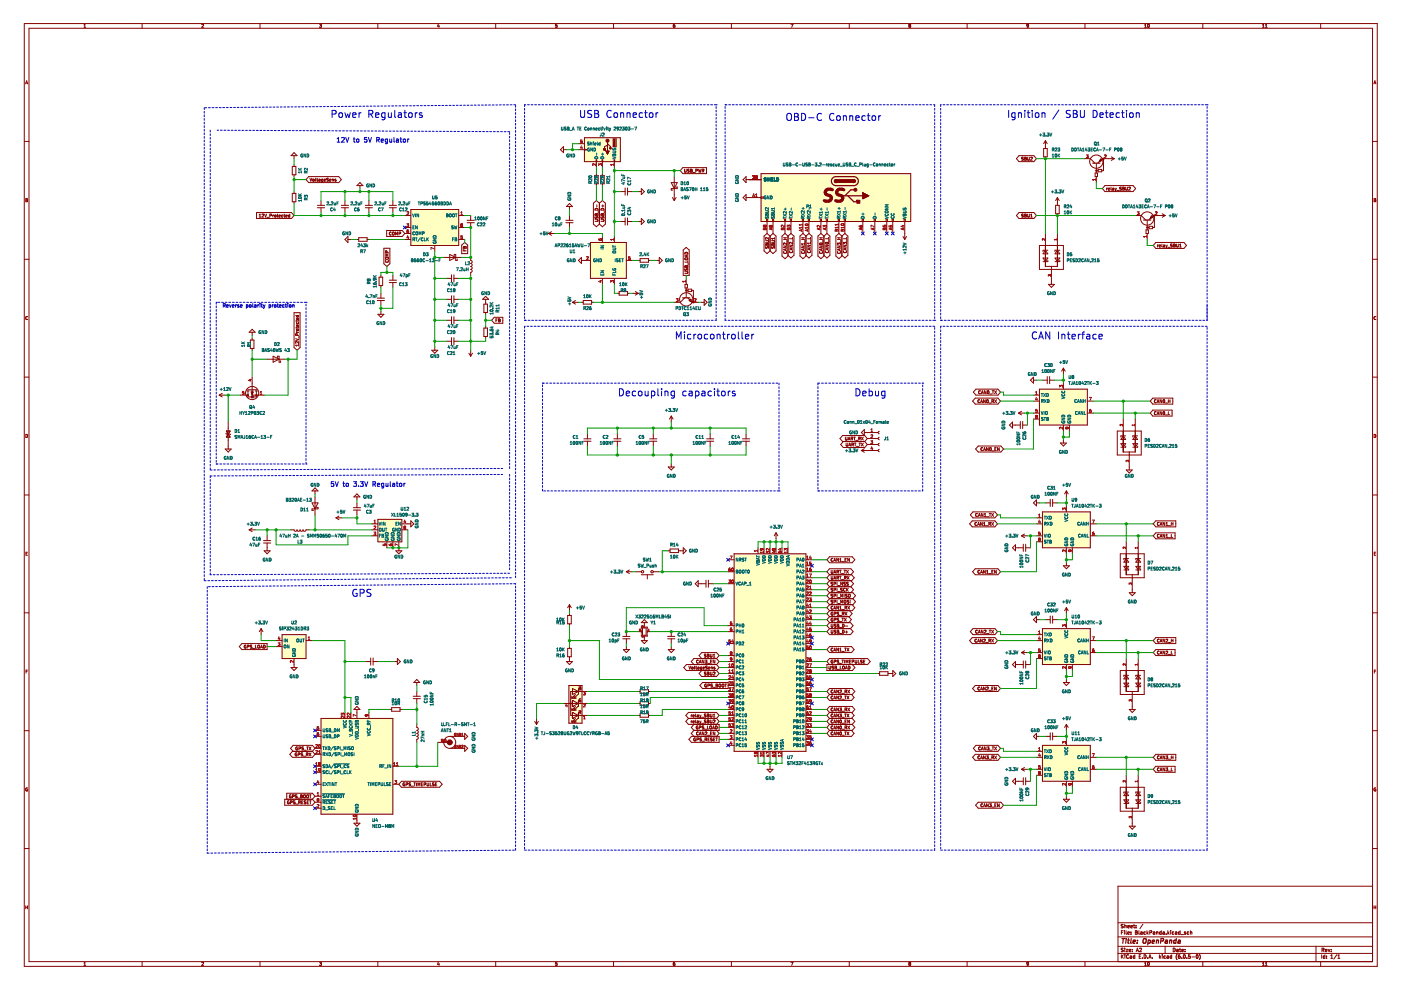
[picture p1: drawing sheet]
<svg xmlns="http://www.w3.org/2000/svg" width="297mm" height="210mm" viewBox="0 0 297 210" stroke-linecap="round" stroke-linejoin="round" font-family="sans-serif">
<path d="M.1 0h297v209.9h-297z" fill-rule="evenodd" fill="#fff" stroke="#fff" stroke-width=".21"/>
<g fill="none" stroke="#840000" stroke-width=".21">
<path d="M5.1 5h286.9v199.9h-286.9zM5.4 17.8l.2-.7 .3 .7M5.5 17.6h.3M6.1 6h284.9v197.9h-284.9zM17.8 5.8h.4M17.8 5.3l.2-.2v.7M30.1 5v1M42.8 5.2l.2-.1 .2 .2-.4 .5h.4M55.1 5v1M67.7 5.1h.4l-.2 .3 .2 .1v.2h-.4M80.1 5v1M92.9 5.1l-.1 .5h.4"/>
<path d="M93.1 5.4v.4M105.1 5v1M118.1 5.1h-.3v.4l.3-.1v.3h-.3M130.1 5v1M142.8 5.2l-.1 .5h.4l-.1-.3-.3 .1M142.9 5.2h-.1M143 5.1l-.1 .1M155.1 5v1M167.7 5.1h.4l-.2 .7M180.1 5v1M192.8 5.4l-.1 .1 .1 .3 .3-.1v-.2M192.8 5.4h.2"/>
<path d="M193 5.4v.1M193 5.2h-.3l.1 .2M193 5.2h.1M193 5.5h.1M193.1 5.2l-.1 .2M205 5v1M217.7 5.2l.1 .3 .3-.1M217.8 5.2l.3 .1-.1 .3-.2 .2M217.8 5.2h-.1M230 5v1M242.7 5.8h.4M242.7 5.3l.2-.2v.7"/>
<path d="M243.4 5.2a.28 .28 0 0 1 .3 .3 .28 .28 0 0 1-.3 .2zM243.6 5.2h.1M255 5v1M267.7 5.8h.3M267.7 5.3l.2-.2v.7M268.3 5.8h.4M268.3 5.3l.2-.2v.7M280 5v1M291.3 17.8l.2-.7 .2 .7M291.4 17.6h.3M5.1 30h1M62 35.3h.7v1.8h-.7z"/>
<path d="M62.3 33v.6M62.3 34.9v.4M62.3 37.1v.3M62.3 32.4l.7 .6h-1.3zM65.4 37.4h6.4l.6 .7-.6 .6h-6.4l-.5-.6zM65.7 37.8l.2 .6 .2-.6M66.3 38.4h.1M66.4 38l.2 .1-.1 .3-.2-.1zM66.9 37.8l.1 .6M67.2 38h.2M67.2 37.8v.5l.2 .1M67.6 38h.2l.1 .4"/>
<path d="M67.9 38.1l-.3 .2 .1 .1h.2M68.5 38.4h-.3v-.4h.3v.5l-.3 .1M68.7 38.2l.3-.1v-.1l-.3 .1 .1 .3h.2M69.3 38.4h.3M69.6 38.1v.1M69.6 38.4h.1M69.6 38.2v.2M69.6 37.8l-.3 .1 .3 .2M69.9 38.2l.3-.1-.1-.1-.2 .1v.3h.2M70.4 38.1l.3-.1v.4M70.4 38v.4M71.2 38l-.2 .1 .2 .3h-.2"/>
<path d="M76.3 39.4v.6M76.3 38.7l.6 .7h-1.2zM119.5 31.7h.6M119.5 31.1v1.3l-.7-.7zM122.6 31.7h1.3M122.6 30.5h1.3M123.9 29.2h7.6v5.1h-7.6zM123.9 31.7h.4v.1h-.4M126.1 37.2h.7v1.8h-.7zM126.4 34.3v-.4h.1v.4M126.5 34.3v1.2M126.5 36.8v.4"/>
<path d="M126.5 39v.4M127.3 37.2h.8v1.8h-.8zM127.7 34.3v-.4h.1v.4M127.7 34.3v1.2M127.7 36.8v.4M127.7 39v.4M128.5 32.1h.6l-.3 .6zM128.8 30.1v2M128.8 30.5l.6 .6v.3M128.8 30.8l-.6 .3v.6M130 29.4h.6v1.7h-.6zM130.2 34.3v-.4h.1v.4"/>
<path d="M130.3 34.3v1.2M132.5 39.9v1.5M133.1 39.9v1.5M136 40l.6 .6-.6 .7zM142.3 38.7h1.3l-.6 1.3zM143 37.4v5.1M143.3 39.7h.3v.3h-1.3v.3h.3M144.8 35.5h5v1.3h-5l-.6-.6zM145.1 35.9l.1 .5M145.2 36.4v.1M145.2 36.5h.2M145.5 36.4l-.1 .1"/>
<path d="M145.5 35.9v.5M145.8 36.5h.3M146.1 36.2v.1M146.1 36.4v.1M146.1 36.3v.1M146.1 35.9l-.3 .1 .3 .2M146.4 36.2h.2M146.6 36.2l.1 .2M146.6 36.2l.1-.3h-.3v.6h.3M146.7 36.4v.1M146.9 36.6h.5M147.5 36.2h.3v-.3h-.3v.6"/>
<path d="M148.1 35.9l.1 .6 .2-.4 .1 .4 .1-.6M148.9 36.2h.3v-.3h-.3v.6M149 36.2l.2 .3M157.6 38.1l.6-.7v1.3zM158.2 38.1h3.2M161.4 36.8h31.7v10.2h-31.7zM177.2 38.1a.32 .32 0 0 0-.3 .3 .32 .32 0 0 0 .3 .3M181 38.1a.32 .32 0 0 1 .4 .3 .32 .32 0 0 1-.4 .3M216.1 33h3.1l.5 .6-.5 .7h-3.1l-.6-.7zM217 33.4l-.4 .1 .3 .2v.2h-.3M217.2 33.6h.3M217.2 33.3l.4 .2-.1 .5h-.3z"/>
<path d="M217.9 33.3l.1 .7 .2-.2v-.5M218.5 33.4l.3-.1 .1 .2-.4 .5h.4M221.3 31.5h.7v1.8h-.7zM221.7 29.8v1.7M221.7 33.3v.3M221.7 29.8l-.4 .7M221.7 29.8l.3 .7M229.9 33.6h1.3l.9 1M232.2 36.7h.5v.7h-.5zM232.4 36.2h.4M232.4 34.7v2M232.4 37.4v1.3"/>
<path d="M232.8 35.9h.8v.5h-.8zM233.3 33.8h.1M233.3 33.8l.3 .2-.5 .3zM233.7 33.6h.1M233.7 33.6h2.6M233.7 33.6l-.9 1M234 33.6v2.6h-.4M234.3 39.3h5.9l.6 .7-.6 .6h-5.9l-.6-.6zM234.6 39.9v.4M234.8 39.9l-.2 .1M235.6 39.7v.6M235.6 33.3l.7 .3"/>
<path d="M235.9 39.9h.2l.1 .4M236.3 33.6l-.7 .4M236.4 39.9l.2 .4M236.7 39.9l-.1 .4M237.8 39.7h-.4v.2l.4 .3-.4 .1M238 39.7l.4 .1-.1 .5h-.3zM238 40h.2M238.7 39.7l.1 .6 .2-.1v-.5M239.3 39.7h.2l.2 .2-.4 .4h.4M291 30h1M5.1 55h1M5.5 42.1l.3 .1-.1 .6h-.2z"/>
<path d="M5.5 42.4h.2M54.4 45.1h7.4l.5 .6-.5 .6h-7.4zM54.9 45.6l.2-.2v.6M54.9 46h.4M55.5 45.5l.3-.1 .1 .2-.4 .4h.4M56.1 45.4l.2 .6 .2-.6M56.6 46.1h.5M57.2 45.7h.3v-.2l-.3-.1v.6M57.8 45.6v.4M58 45.6l-.2 .1M58.2 45.7h.3v.3h-.3zM58.7 45.6h.3"/>
<path d="M58.8 45.4v.5l.2 .1M59.1 45.8h.3v-.2l-.3 .1 .1 .3h.2M60 45.6l-.3 .1 .1 .3h.2M60.2 45.6h.2M60.3 45.4v.5l.1 .1M60.6 45.8h.3v-.2l-.3 .1v.3h.3M61.4 45.4v.6h-.2v-.3l.2-.1M62 41h.7v1.8h-.7zM62.3 40.6v.4M62.3 42.8v.4M67.3 43.5h1.5M67.3 44h1.5"/>
<path d="M68.1 42.5v1M68.1 44v1.1M72.4 43.5h1.5M72.4 44h1.5M73.1 42.5v1M73.1 44v1.1M73.1 50.8l.7-.7v1.3zM73.8 50.8h.6M75.7 50.8h.4M76.1 50.4h1.7v.8h-1.7zM77.5 43.5h1.5M77.5 44h1.5"/>
<path d="M77.8 50.8h.4M78.2 42.5v1M78.2 44v1.1M80.4 58.8h.7v1.7h-.7zM80.8 58.4v.4M81.4 52.6h1.3v3.3l-.7 .6-.6-.6zM81.8 55.2a.29 .29 0 0 0 .2 .4 .29 .29 0 0 0 .3-.4M82 48.9h3.3l.5 .6-.5 .6h-3.3zM82.1 53.6l-.1-.3-.2-.1-.1 .4h.7M82.3 55.2h.1M82.4 53.9h-.7l.5 .2-.5 .2h.7M82.5 59.4h1.6"/>
<path d="M82.5 59.9h1.6M82.5 43.5h1.6M82.5 44h1.6M82.9 49.3a.28 .28 0 0 0-.4 .2 .28 .28 0 0 0 .4 .3M83.2 49.3h.4l-.1 .5-.3-.1zM83.3 42.5v1M83.3 44v1.1M83.3 58.4v1M83.3 59.9v1M83.9 49.8v-.6l.2 .5 .2-.5v.6M84.9 49.2h-.3v.6M84.9 49.2v.1"/>
<path d="M84.9 49.3v.2h-.3M85.8 50.8h1.3M85.8 45.7h1.3M85.8 48.2h1.3M85.8 49.5h1.3M87.1 44.4h10.2v7.6h-10.2zM92.2 52v1.3M94.1 54.6h3.8M94.7 59h1M95.4 53.9l1.2 .7-1.2 .6zM95.7 58.3v1.5M96.2 59h1.1"/>
<path d="M96.2 58.3v1.5M96.3 54.3v-.4h.3v1.3h.3v-.3M97.3 50.8h1.2M97.3 45.7h1.2M97.3 48.2h1.2M97.9 52l.6-.6 .7 .6v1.8h-1.3zM98.2 52.9v.3h.7M98.3 52.4l-.1 .2h.7l-.1-.3-.3 .1M98.3 52.3v.1M98.3 52.3h.2M98.5 52.3v.1M98.5 52.4h.1"/>
<path d="M98.5 52.4v.2M98.5 53v.2M99 46.7h1.6M99 47.2h1.6M99.8 54.6v.6a.32 .32 0 0 1 .3 .3 .32 .32 0 0 1-.3 .4 .32 .32 0 0 1 .3 .3 .32 .32 0 0 1-.3 .3 .32 .32 0 0 1 .3 .3 .32 .32 0 0 1-.3 .3 .32 .32 0 0 1 .3 .3 .32 .32 0 0 1-.3 .4v.6M99.8 45.7v1M99.8 47.2v1M116.3 49.5h1.3M116.3 49.5l.6 .4M116.9 49.1l-.6 .4M120 46.7h1.5M120 47.2h1.5"/>
<path d="M120.7 43.8v.6M120.7 45.7v1M120.7 47.2v1M120.7 43.2l.7 .6h-1.3zM122.6 55.2l.7-.6v1.3zM123.3 55.2h1.9M125.2 51.4h7.6v7.6h-7.6zM126.1 46.6l.7 .1-.1 .2h-.6M126.2 45.4l-.1 .3h.7l-.1-.4-.2 .2M126.2 45.9l.1 .4 .2-.3h.2l.1 .3M126.2 44.3a.34 .34 0 0 1 .4-.1 .34 .34 0 0 1 .2 .3h-.7zM126.2 45.4h.2"/>
<path d="M126.2 45.4h.1M126.4 45.4h.1M126.4 45.4l.1 .1M126.5 45.5v.2M126.5 43.4v.5M126.8 44.7v.5M127.1 43.1l.6-.6 .7 .6v4.4l-.7 .6-.6-.6M127.1 43.1v4.4M127.1 43.1l-.6-.6-.7 .6v4.4l.7 .6 .6-.6M127.4 46.6l.7 .1-.2 .2h-.5M127.4 44.3a.34 .34 0 0 1 .4-.1 .34 .34 0 0 1 .3 .3h-.7zM127.4 45.9l.1 .4 .3-.3h.2v.3"/>
<path d="M127.5 45.4l.5-.1 .1 .4h-.7zM127.6 43.7h.5M127.7 45.5v.2M127.7 50.1v1.3M127.7 59v1.3M127.8 43.4v.5M128.1 44.7v.5M130.3 50.1v1.3M130.3 59v1.3M131.5 40.6h1M131.5 47h1M132.5 46.2v1.5"/>
<path d="M132.8 55.2h1.3M133.1 46.2v1.5M133.1 40.6h1M133.1 47h1M135.3 40.6h.7M135.3 55.2h.4M135.3 47h.7M135.7 54.8h1.8v.8h-1.8zM136 46.3l.6 .7-.6 .6zM137.5 55.2h.4M139.1 55.2h.7M139.8 54.6l.6 .6-.6 .7z"/>
<path d="M142.6 41.9l.4 .6M143.3 41.9l-.3 .6M144.9 53l.6-.5 .6 .5v5.4h-1.2zM145.2 57.6l.6 .1-.1 .3h-.5M145.2 56.4v.3h.6v-.3l-.3 .1M145.2 57l.1 .3 .3-.3h.2v.3M145.2 56.4h.2M145.2 56.4h.1M145.3 53.5a.33 .33 0 0 1 .4 0 .33 .33 0 0 1 .1 .4h-.6zM145.3 54.7h.4l.1 .3-.5 .1zM145.4 56.4h.1M145.5 56.4v.1"/>
<path d="M145.5 56.5v.2M145.5 59v1.3M145.6 54.1v.3M145.8 55.3v.3h-.6M145.8 54.1l-.6 .2 .6 .2M145.9 55.7v.5M158.2 41.3v1.2l-.6-.6zM158.2 41.9h3.2M161.4 41.8h.5v.2h-.5M162.3 51l.7 .1-.2 .3h-.5M162.4 52.3v.3l.3-.3h.2v.3M162.4 51.7h.5l.1 .3h-.7z"/>
<path d="M162.5 47v-.5h.3v.5M162.6 49.5l-.6 .6v3.1l.6 .6 .7-.6M162.6 47v2.5M162.6 51.8v.2M162.6 49.5l.7 .6M163 50.4v.4l-.5-.4-.2 .1 .1 .2M163.3 50.1v3.1M163.6 51l.6 .1-.1 .3h-.5M163.6 52.3l.1 .3 .3-.3h.2v.3M163.7 51.7h.5v.3h-.6zM163.8 47v-.5h.2v.5M163.9 49.5l.6 .6v3.1l-.6 .6-.6-.6"/>
<path d="M163.9 47v2.5M163.9 51.8v.2M163.9 49.5l-.6 .6M164.2 50.4v.3M164.2 50.6h-.6l.2 .1M166.1 50.4h.7M166.1 50.8h.7M166.1 52.2h.7l-.7 .3h.7M166.2 51.6v.3M166.2 53.3a.28 .28 0 0 0 .3 .4 .28 .28 0 0 0 .2-.4M166.2 51.6h.1M166.3 47v-.5h.3v.5"/>
<path d="M166.4 49.5l-.6 .6v4.2l.6 .5 .7-.5v-4.2M166.4 47v2.5M166.4 50.4v.4M166.4 49.5l.7 .6M166.6 52.8v.3M166.8 51.5v.4l-.4-.3h-.2M166.8 52.7l-.7 .2 .7 .3M166.8 50.9v.5M167.4 52h.6l-.6 .4h.6M167.4 51.4v.3M167.4 51.7h.1M167.5 53.2h-.1"/>
<path d="M167.5 51.4h-.1M167.6 47v-.5h.2v.5M167.7 47v2.5M167.7 49.5l-.6 .6M167.7 49.5l.6 .6v4l-.6 .6-.6-.6M167.9 52.6v.3M168 53.2a.29 .29 0 0 1-.3 .4 .29 .29 0 0 1-.3-.4M168 51.4v.4l-.3-.4h-.2M168 50.3v.3h-.6M168 52.6l-.6 .2 .6 .2M168.1 50.8v.5M169.9 50.4h.7"/>
<path d="M169.9 50.8h.7M169.9 52.2h.7l-.7 .3h.7M170 53.3a.28 .28 0 0 0 .3 .4 .28 .28 0 0 0 .2-.4M170.1 47v-.5h.3v.5M170.2 49.5l-.6 .6v4.2l.6 .5 .7-.5v-4.2M170.2 47v2.5M170.2 50.4v.4M170.2 49.5l.7 .6M170.4 52.8v.3M170.6 51.7h-.7l.2 .2M170.6 51.5v.4M170.6 52.7l-.7 .2 .7 .3"/>
<path d="M170.6 50.9v.5M171.2 52h.6l-.6 .4h.6M171.3 53.2h-.1M171.4 47v-.5h.2v.5M171.5 47v2.5M171.5 49.5l-.6 .6M171.5 49.5l.6 .6v4l-.6 .6-.6-.6M171.7 52.6v.3M171.8 53.2a.29 .29 0 0 1-.3 .4 .29 .29 0 0 1-.3-.4M171.8 50.3v.3h-.6M171.8 51.4v.3M171.8 52.6l-.6 .2 .6 .2"/>
<path d="M171.8 51.6h-.6l.2 .1M171.9 50.8v.5M173.7 50.4h.7M173.7 50.8h.7M173.7 52.2h.7l-.7 .3h.7M173.8 51.6a.3 .3 0 0 1 .4-.1 .3 .3 0 0 1 .2 .3h-.1a.3 .3 0 0 1-.3 .1 .3 .3 0 0 1-.2-.3zM173.8 53.3a.28 .28 0 0 0 .3 .4 .28 .28 0 0 0 .2-.4M173.9 47v-.5h.3v.5M174.1 47v2.5M174.1 50.4v.4M174.1 49.5l-.7 .6v4.2l.7 .5 .6-.5v-4.2M174.1 49.5l.6 .6"/>
<path d="M174.2 52.8v.3M174.4 52.7l-.7 .2 .7 .3M174.4 50.9v.5M175 52h.7l-.7 .4h.7M175 53.2a.3 .3 0 0 0 .3 .4 .3 .3 0 0 0 .3-.4M175.1 51.4a.3 .3 0 0 1 .3-.1 .3 .3 0 0 1 .2 .3v.1a.3 .3 0 0 1-.4 .1 .3 .3 0 0 1-.2-.3zM175.1 53.2h-.1M175.2 47v-.5h.2v.5M175.3 47v2.5M175.3 49.5l-.6 .6M175.3 49.5l.7 .6v4l-.7 .6-.6-.6M175.5 52.6v.3"/>
<path d="M175.6 53.2h.1M175.7 50.3v.3h-.7M175.7 52.6l-.7 .2 .7 .2M175.7 50.8v.5M177.6 50.4h.6M177.6 50.8h.6M177.6 52.2h.6l-.6 .3h.6M177.6 53.3a.28 .28 0 0 0 .3 .4 .28 .28 0 0 0 .2-.4M177.7 47v-.5h.3v.5M177.9 47v2.5M177.9 50.4v.4M177.9 49.5l-.7 .6v4.2l.7 .5 .6-.5v-4.2"/>
<path d="M177.9 49.5l.6 .6M178 52.8v.3M178.1 51.6h-.2l-.1 .1-.2-.2v.4M178.1 51.6h.1M178.2 51.6l-.1 .3M178.2 52.7l-.6 .2 .6 .3M178.3 50.9v.5M178.8 52h.7l-.7 .4h.7M178.9 53.2a.29 .29 0 0 0 .2 .4 .29 .29 0 0 0 .3-.4M179 47v-.5h.3v.5M179.1 51.4v.2l-.3-.2v.4M179.1 47v2.5"/>
<path d="M179.1 51.4h.3M179.1 51.4h.1M179.1 49.5l-.6 .6M179.1 49.5l.7 .6v4l-.7 .6-.6-.6M179.3 52.6v.3M179.4 53.2h.1M179.4 51.4h.1M179.4 51.4v.4M179.5 50.3v.3h-.7M179.5 52.6l-.7 .2 .7 .2M179.5 50.8v.5M182.8 47v-.5h.3v.5"/>
<path d="M182.9 40.9l1.3 .6-1.3 .6zM182.9 47v2.5M185.3 47v-.5h.3v.5M185.5 47v2.5M187.9 47v-.5h.2v.5M188 47v2.5M189.2 47v-.5h.2v.5M189.3 47v2.5M191.4 50.1l.4 .7M191.7 47v-.5h.2v.5M191.8 47v3.8M192.2 50.1l-.4 .7"/>
<path d="M216.1 45.1h3.1l.5 .6-.5 .6h-3.1l-.6-.6zM217 45.4l-.4 .1 .3 .3v.2h-.3M217.2 45.7h.3M217.2 45.4l.4 .1-.1 .5h-.3zM217.9 45.4l.1 .6 .2-.1v-.5M218.5 46h.4M218.5 45.6l.2-.2v.6M220.4 52h5.1v5.1h-5.1zM221.1 54.7h1.1l-.5 .8zM221.7 49.5v7h2.5v-7M221.7 53.1l.5 .7h-1.1zM222.2 53.1h-1.1v.2"/>
<path d="M222.2 55.2v.3h-1.1M222.9 56.5v3.8M223.7 54.7h1l-.5 .8zM223.8 43.5h.8v1.8h-.8zM224.2 41.9v1.6M224.2 45.3v.4M224.2 53.1l.5 .7h-1zM224.2 41.9l-.4 .6M224.2 41.9l.4 .6M224.7 53.1h-1v.2M224.7 55.2v.3h-1M235 40.1l.3-.1v-.1l-.3 .1v.3h.3"/>
<path d="M236.2 40l-.3 .2v.1h.3M236.6 40.3l-.2 .2M236.8 40.4h.5M240.7 45.7h1.3l.9 .9M243 48.7h.5v.8h-.5zM243.2 48.2h.4M243.2 46.7v2M243.2 49.5v1.3M243.6 48h.8v.5h-.8zM244.1 45.8h.1M244.1 45.8l.3 .3-.5 .2zM244.5 45.7h.1"/>
<path d="M244.5 45.7h2.5M244.5 45.7l-1 .9M244.8 45.7v2.5h-.4M245.1 51.4h5.9l.6 .6-.6 .7h-5.9l-.6-.7zM245.4 52v.4M245.6 52l-.2 .1M245.8 52.2l.3-.1-.1-.1h-.2v.3h.2M246.3 51.7l.1 .7M246.4 45.3l.6 .4M246.7 52h.2v.3l-.2 .1v-.2l.2-.1M247 45.7l-.6 .4M247.2 52l.1 .4"/>
<path d="M247.3 52.4l-.1 .2M247.5 52l-.2 .4M247.6 52.4h.5M248.2 52h.1M248.2 51.8v.2M248.2 52l.3 .3h-.3M248.2 51.8h.3M248.2 51.8h.1M248.8 51.7l.4 .2-.1 .5h-.3zM248.8 52h.2M249.5 51.7l.1 .7 .2-.1v-.6M250.1 52.4h.4"/>
<path d="M250.1 51.9l.2-.2v.7M291 55h1M291.3 42.1l.4 .1-.1 .6h-.3zM291.3 42.4h.3M5.1 80h1M5.8 67.1a.3 .3 0 0 0-.4 .3 .3 .3 0 0 0 .4 .3M5.8 67.1v.1M53.1 72.1h.7v1.8h-.7zM53.5 70.4v.7M53.5 71.7v.4M53.5 73.9v.4M53.5 80v2.6"/>
<path d="M53.5 69.8l.6 .6h-1.3zM56.6 76.2h3.8M57.9 75.5l1.3 .7-1.3 .6zM58.9 75.8v-.3h.3v1.3h.3v-.3M62.3 66.3h1.3v7.4l-.6 .6-.7-.6zM62.7 71.8l.6 .2-.6 .2M62.7 66.9h.6M62.9 70.5h.4M62.9 70.3l.1 .2M62.9 67.9v.3M62.9 69.4v.2M62.9 69.8h.3l.1 .2-.3 .1z"/>
<path d="M62.9 66.9l.1 .3 .3-.1v-.2M62.9 68.3l.1 .3h.3v-.3M63 71.1v-.3h-.3v.3h.6M63.3 67.5l-.1 .2h-.3v-.2l.1-.1 .1 .3M63.3 68.9l-.1 .3h-.3v-.3h.1l.1 .3M63.3 72.4v.4l-.4-.4-.2 .1v.3M63.3 67.9l-.1 .2h-.5M63.3 69.4l-.1 .1h-.5M63.3 73v.4M63.3 73.2h-.6l.2 .2M63.4 71.3v.5M80 63.2h1.5"/>
<path d="M80 63.7h1.5M80.1 66.6h1.3l-.6 .7zM80.8 60.5v.4M80.8 62.2v1M80.8 63.7v1M80.8 66v.6M91.5 74.3h1.3l-.6 .6zM92.2 73.6v.7M94.7 63.5h1M94.7 67.9h1M94.7 72.4h1M95.7 62.7v1.5"/>
<path d="M95.7 67.1v1.6M95.7 71.6v1.5M96.2 62.7v1.5M96.2 67.1v1.6M96.2 71.6v1.5M96.2 63.5h1.1M96.2 67.9h1.1M96.2 72.4h1.1M99.4 74.9l.4 .6M99.8 74.3v1.2M100.2 74.9l-.4 .6M102.6 64.5h.7v1.8h-.7z"/>
<path d="M102.6 69.6h.7v1.7h-.7zM103 62.8l.6 .7h-1.3zM103 63.5v1M103 66.3v.3M103 69.2v.4M103 71.3v.4M104.8 67.3h1.8v1.2h-1.8l-.6-.6zM105.1 67.9h.3M105.4 67.6h-.3v.6M105.7 67.9h.2M105.9 67.9l.1-.2-.3-.1v.6h.3v-.2M105.9 67.9h.1"/>
<path d="M106 67.9v.1M121.4 64.1h1.2M121.4 64.1l.6 .4M122 63.7l-.6 .4M123.3 64.1h.4M123.7 63.7h1.7v.8h-1.7zM125.4 64.1h.4M130.9 62.2h.4M131.3 61.8h1.8v.8h-1.8zM133.1 62.2h.3M134.1 62.2h1.2M134.7 61.8l.6 .4"/>
<path d="M135.3 62.2l-.6 .4M145.2 63.2l-1 .9h-1.2M145.2 60.3h.5v.8h-.5zM145.5 61.6h.4M145.5 61.1v2M145.8 63.2l1 .9M145.9 61.3h.7v.5h-.7zM146.4 63.5h.1M146.4 63.5l.2 .5-.5-.3zM146.6 61.6h.4v2.5M146.8 64.1h.1M146.8 64.1h1.2"/>
<path d="M148.7 64.1h.6M149.3 63.5l.6 .6-.6 .6zM219.1 80v1.2l-.6-.6zM222 79.8v1.6M222.3 60.3h1.3l-.7 .6zM222.5 79.8v1.6M225.5 78.1v1.2M225.5 78.1l-.4 .6M225.5 78.1l.3 .6M291 80h1M291.7 67.1a.3 .3 0 0 0-.4 .3 .3 .3 0 0 0 .4 .3M291.7 67.1v.1"/>
<path d="M5.5 92.1a.33 .33 0 0 1 .4 .3 .33 .33 0 0 1-.4 .3zM46.5 83.8h1.3M46.5 83.8l.6 .4M47.1 83.4l-.6 .4M47.8 95.2h1.2l-.6 .6zM47.9 91.9l1 .3M48 91.4l.8 1.3h-.8l.8-1.3zM48.4 89.5v1.9M48.4 92.7v2.5M50.9 83.8h1.7M52.3 82.9h.5M52.5 82.6h1.9"/>
<path d="M52.6 82.9v1.3h1.8v-1.3M53.2 82.9h.5M53.3 83.1h.4l-.2 .6zM53.3 84l.4 .2-.4 .1zM53.5 82.9v.9h2.5M53.7 83.9l-.1 .5M54.1 82.9h.5M123.8 93.6h1.5M123.8 93h1.5M124.5 92v1M124.5 93.6v1M130.1 93.6h1.6"/>
<path d="M130.1 93h1.6M130.9 92v1M130.9 93.6v1M137.7 93.6h1.6M137.7 93h1.6M138.5 92v1M138.5 93.6v1M141.7 99h1.3l-.7 .6zM142.3 88.2l-.4 .7M142.3 88.2v1.3M142.3 98.4v.6M142.3 88.2l.4 .7"/>
<path d="M149.8 93.6h1.5M149.8 93h1.5M150.6 92v1M150.6 93.6v1M157.4 93.6h1.5M157.4 93h1.5M158.2 92v1M158.2 93.6v1M178.8 93.6l-.6 .7 .6 .6h4.5l.6-.6M179.2 92.7l.2 .6 .2-.1v-.5M179.4 93.9l.1 .7 .3-.1v-.6M179.8 93.3l.2-.6 .2 .6"/>
<path d="M179.9 93.1h.3M180 94.6l.2-.7 .2 .7M180 94.4h.3M180.4 93h.3l.1-.3h-.4v.6M180.6 93l.2 .3M180.7 94.3l.3 .3M180.9 94.3h-.3M180.9 94.2v-.2l-.3-.1v.7M180.9 94.2v.1M181 92.7h.4M181.1 93.9h.4M181.2 92.7v.6"/>
<path d="M181.3 93.9v.7M181.4 93.4h.5M181.6 94.6h.4M182 93h.4v-.3h-.4v.6M182.1 93.9h.4M182.2 93l.2 .3M182.3 93.9v.7M182.6 95.5l.7 .4M182.6 95.5h3.6M182.6 92.7l.4 .6M182.6 93.9l.4 .7M183 92.7l-.4 .6"/>
<path d="M183 93.9l-.4 .7M183.3 95.1l-.7 .4M183.3 91.7h2.9M183.3 91.1v1.2l-.7-.6zM183.3 93.6l.6 .7M183.9 94.3h2.3M183.9 93h2.3M183.9 93l-.6-.7h-4.7l-.5 .7 .5 .6h4.7M183.9 93l-.6 .6M186.4 95.3l-.2 .2 .2 .3M186.4 94l-.2 .3 .2 .2M186.4 92.7l-.2 .3 .2 .2"/>
<path d="M186.4 91.5l-.2 .2 .2 .3M206.8 84.4h4.8l.5 .6-.5 .7h-4.8l-.6-.7zM206.9 82.5h4.7l.5 .6-.5 .7h-4.7l-.5-.7zM207.4 94.6h4.8l.6 .6-.6 .6h-4.8l-.5-.6zM207.7 84.8a.28 .28 0 0 0-.4 .3 .28 .28 0 0 0 .4 .2M207.9 82.9a.28 .28 0 0 0-.4 .3 .28 .28 0 0 0 .4 .2M207.9 85.4l.2-.7 .2 .7M208 85.2h.3M208.1 83.5l.2-.7 .2 .7M208.1 83.3h.3M208.4 95a.28 .28 0 0 0-.4 .2 .28 .28 0 0 0 .4 .3M208.5 95.5l.2-.6 .3 .6"/>
<path d="M208.6 95.4h.3M208.9 84.7v.7l-.4-.7v.7M209.1 82.8v.7l-.4-.7v.7M209.2 84.8l.1-.1a.29 .29 0 0 1 .3 .4 .29 .29 0 0 1-.4 .2zM209.4 82.9l.1-.1a.29 .29 0 0 1 .2 .4 .29 .29 0 0 1-.3 .2zM209.5 94.9v.6l-.3-.6v.6M209.7 85.4h.4M209.8 83.5h.5M209.9 95l.1-.1a.29 .29 0 0 1 .2 .3 .29 .29 0 0 1-.3 .3zM210.3 85.1l.3-.1v-.2l-.3-.1v.7M210.3 95.6h.5M210.4 82.8h.3"/>
<path d="M210.4 85.1l.3 .3M210.5 82.8v.7M210.9 82.8l.4 .7M210.9 84.7l.4 .7M210.9 95.2h.2M211.2 94.9h-.3v.6h.3M211.3 82.8l-.4 .7M211.3 84.7l-.4 .7M211.9 94.9v.6l-.4-.6v.6M214.7 90.1h1.6M214.7 89.5v1.3l-.7-.7zM215.9 87.6l.7 .4"/>
<path d="M215.9 87.6h1.3M216.3 89.4v1.5M216.6 87.2l-.7 .4M216.8 89.4v1.5M216.8 90.1h1M219.1 87.6h1.3M219.1 83.8h1.3M219.1 80.6h.6M219.1 85h1.3M219.1 88.9h1.3M220.4 82.5h10.1v7.6h-10.1zM221 80.6h1"/>
<path d="M222.5 80.6h1.1M224.8 93.9h1.3l-.6 .7zM225.5 81.2v1.3M225.5 90.1v1.3M225.5 93.3v.6M226.7 90.1v1.3M230.5 87.6h1.3M230.5 85h1.3M236.9 91.4h5.1v5.1h-5.1zM237.6 94.1h1.1l-.5 .7zM238.2 88.9v6.9h2.5v-6.9M238.2 92.4l.5 .8h-1.1z"/>
<path d="M238.7 92.4h-1.1v.3M238.7 94.6v.2h-1.1M238.8 99.6h1.3l-.7 .7zM239.4 95.8v3.8M240.2 94.1h1l-.5 .7zM240.7 92.4l.5 .8h-1zM241.2 92.4h-1v.3M241.2 94.6v.2h-1M244.4 84.4h4.3v1.3h-4.3l-.5-.7zM244.4 87h4.1v1.2h-4.1l-.5-.6zM245.1 87.3a.28 .28 0 0 0-.4 .3 .28 .28 0 0 0 .4 .3M245.1 84.8a.28 .28 0 0 0-.4 .3 .28 .28 0 0 0 .4 .2"/>
<path d="M245.3 85.4l.2-.7 .2 .7M245.3 87.9l.2-.6 .2 .6M245.4 85.2h.3M245.4 87.7h.3M246.3 84.7v.7l-.3-.7v.7M246.3 87.3v.6l-.3-.6v.6M246.6 84.8l.1-.1a.29 .29 0 0 1 .3 .4 .29 .29 0 0 1-.4 .2zM246.6 87.3h.1a.29 .29 0 0 1 .3 .3 .29 .29 0 0 1-.4 .3zM247.1 85.4h.5M247.1 88h.5M247.7 85h.4M247.7 84.7v.7"/>
<path d="M247.7 87.3v.6h.3M248.1 84.7v.7M291.3 92.1a.33 .33 0 0 1 .4 .3 .33 .33 0 0 1-.4 .3zM5.1 104.9h1M5.5 117.4h.2M5.8 117.1h-.3v.6h.3M52.8 112.3h1.3M52.8 112.3l.7 .4M53.5 112l-.7 .3M55.9 115.1h1.5M55.9 114.6h1.5M56 116.8h1.3l-.7 .6z"/>
<path d="M56.6 113.6v1M56.6 115.1v1.7M61.7 112.3h.6a.32 .32 0 0 0 .4 .4 .32 .32 0 0 0 .3-.4 .32 .32 0 0 0 .3 .4 .32 .32 0 0 0 .3-.4 .32 .32 0 0 0 .3 .4 .32 .32 0 0 0 .4-.4 .32 .32 0 0 0 .3 .4 .32 .32 0 0 0 .3-.4h.6M66.2 106.6h1.2l-.6 1.3zM66.8 104.1v.6M66.8 105.4v3.8M66.8 103.5l.6 .6h-1.2zM67.1 107.6h.3v.3h-1.2v.3h.3M71.2 109.8l.7 .4M71.2 109.8h1.3M71.9 109.4l-.7 .4M74.9 107.6h1.5"/>
<path d="M74.9 108.1h1.5M75.7 105.4v.6M75.7 106.6v1M75.7 108.1v1.1M75.7 104.7l.6 .7h-1.3zM78.8 111.1h1.3M78.8 112.3h1.3M78.8 113.6h1.3M80.1 110.1h5.1v4.8h-5.1zM82 114.9v1.2M83.3 114.9v1.2M83.9 116.8h1.3l-.6 .6z"/>
<path d="M84.6 114.9v1.9M85.2 111.1h1.9M85.2 112.3h1.3M87.1 110.4l.6 .7-.6 .6zM141.7 116.8h.4M142.1 116.4h1.7v.8h-1.7zM143.8 116.8h1.1M144.9 116.1l.6 .7-.6 .6zM154.4 118.7h1.2M155.6 117.4h15.3v41.9h-15.3zM160.7 116.1v1.3M162 116.1v1.3"/>
<path d="M163.3 116.1v1.3M164.5 113l-.3 .6M164.5 113v1.2M164.5 116.1v1.3M164.5 113l.4 .6M165.8 116.1v1.3M167.1 116.1v1.3M170.9 120h1.2M170.9 118.7h1.2M175.9 118.1h4.8l.5 .6-.5 .6h-4.8l-.6-.6zM176.6 118.4a.28 .28 0 0 0-.4 .3 .28 .28 0 0 0 .4 .3M176.8 119l.2-.6 .2 .6"/>
<path d="M176.8 118.8h.3M177.8 118.4v.6l-.4-.6v.6M178 118.6l.2-.2v.6M178 119h.4M178.5 119.1h.5M179.2 118.7h.2M179.5 118.4h-.3v.6h.3M180.1 118.4v.6l-.4-.6v.6M206.1 110.4h4.8l.6 .7-.6 .6h-4.8l-.5-.6zM206.3 108.5h4.6l.6 .7-.6 .6h-4.6l-.6-.6zM207.1 110.8a.28 .28 0 0 0-.4 .3 .28 .28 0 0 0 .4 .2M207.2 108.9a.28 .28 0 0 0-.4 .3 .28 .28 0 0 0 .4 .2"/>
<path d="M207.3 111.4l.2-.6 .2 .6M207.3 111.2h.3M207.4 109.5l.2-.6 .2 .6M207.5 109.3h.3M208.3 110.8v.6l-.4-.6v.6M208.4 108.9v.6l-.3-.6v.6M208.5 111.4h.4M208.5 110.9l.2-.1v.6M208.7 109l.2-.1v.6M208.7 109.5h.4M209 111.5h.5M209.2 109.6h.5"/>
<path d="M209.7 111.1h.3v-.3h-.3v.6M209.7 108.9h.4M209.8 111.1l.2 .3M209.9 108.9v.6M210.2 108.9l.5 .6M210.2 110.8l.5 .6M210.7 108.9l-.5 .6M210.7 110.8l-.5 .6M215.3 115.5v1.3l-.6-.7zM215.3 116.1h1.7M216.6 113.6h1.2M216.6 113.6l.6 .4"/>
<path d="M217 115.4v1.5M217.2 113.2l-.6 .4M217.5 115.4v1.5M217.5 116.1h1M219.7 111.1h1.3M219.7 114.9h1.3M219.7 113.6h1.3M219.7 109.8h1.3M219.7 106.6h.7M219.7 106v1.3l-.6-.7zM221 108.5h10.2v7.6h-10.2zM221.7 106.6h1"/>
<path d="M222.7 105.9v1.5M223.2 106.6h1M223.2 105.9v1.5M225.5 120h1.2l-.6 .6zM226.1 104.1v1.3M226.1 107.3v1.2M226.1 116.1v1.3M226.1 119.3v.7M226.1 104.1l-.4 .6M226.1 104.1l.4 .6M227.4 116.1v1.3M231.2 111.1h1.2"/>
<path d="M231.2 113.6h1.2M237.5 117.4h5.1v5.1h-5.1zM238.8 114.9v7h2.5v-7M238.8 118.4l.5 .8h-1zM239.3 118.4h-1v.3M241.3 118.4l.5 .8h-1zM241.8 118.4h-1v.3M245.1 113h4v1.2h-4l-.6-.6zM245.1 110.4h4.2v1.3h-4.2l-.6-.6zM245.8 110.8a.28 .28 0 0 0-.4 .3 .28 .28 0 0 0 .4 .2M245.8 113.4a.28 .28 0 0 0-.4 .2 .28 .28 0 0 0 .4 .3M246 113.9l.2-.6 .2 .6"/>
<path d="M246 111.4l.2-.6 .2 .6M246 113.8h.3M246 111.2h.3M246.9 110.8v.6l-.3-.6v.6M246.9 113.3v.6l-.3-.6v.6M247.2 113.9h.4M247.2 110.9l.2-.1v.6M247.2 113.5l.2-.2v.6M247.2 111.4h.4M247.7 114h.5M247.7 111.5h.5M248.3 111.1h.4"/>
<path d="M248.3 110.8v.6M248.3 113.3v.6h.3M248.7 110.8v.6M291 104.9h1M291.4 117.4h.2M291.7 117.1h-.3v.6h.3M5.1 129.9h1M51.3 136.5h5.3v1.2h-5.3l-.6-.6zM52.1 136.8a.29 .29 0 0 0-.3 .3 .29 .29 0 0 0 .4 .3l-.2-.2M52.7 137.1h-.3M52.8 137.1l-.1-.3h-.3v.6M52.8 137.1h-.1"/>
<path d="M53.4 136.8h-.3v.2l.3 .3-.4 .1M53.5 137.5h.5M54.2 136.8v.6h.3M54.7 136.9h.3v.5l-.3-.1zM55.2 137.4l.3-.6 .2 .6M55.3 137.2h.3M55.4 133.3l-.4 .6M55.4 133.3v1.3M55.4 133.3l.3 .6M55.9 136.8a.32 .32 0 0 1 .3 .3 .32 .32 0 0 1-.3 .3zM58.5 135.8h1.3M58.5 137.1h1.3"/>
<path d="M59.8 134.6h5.1v5h-5.1zM62.3 139.6v1.9M64.9 135.8h1.3M78.6 139.5v1.5M79.1 139.5v1.5M84.2 139.6l.7 .7-.7 .6zM120.4 130.5h.7v1.8h-.7zM120.4 137.5h.7v1.7h-.7zM120.7 128.2v1.3M120.7 130.1v.4M120.7 132.3v.3M120.7 137.1v.4"/>
<path d="M120.7 139.2v1.1M120.7 128.2l-.3 .6M120.7 128.2l.4 .6M132 135.4h1.6M132 134.9h1.6M132.2 137.7h1.2l-.6 .7zM132.8 133.9v1M132.8 135.4v1.1M132.8 137.1v.6M132.8 121.2l.6 .4M132.8 121.2h1.3M133.4 120.8l-.6 .4"/>
<path d="M134.7 121.2h1.3M135.3 133.9h.7M136 135.8h1.2l-.6 .7zM136 133.3v-.3h1.2v.3M136 133.5v.8M136 134.6v.3h1.2v-.3M136 121.9h2.5M136.2 133.2h.8v1.5h-.8zM136.6 132v1M136.6 134.9v.9M136.6 131.4l.6 .6h-1.2zM137.2 121.9v.8"/>
<path d="M137.2 133.5v.8M137.2 133.9h.7M138.5 121.2h1.3M141.6 135.4h1.5M141.6 134.9h1.5M141.7 137.7h1.3l-.7 .7zM142.3 133.9v1M142.3 135.4v1.1M142.3 137.1v.6M147.4 123.8l.6-.7v1.3zM148 123.8h1.7M148.8 139.6l-.6-.6 .6-.6h3.1l.6 .6-.6 .6"/>
<path d="M149.2 140v.6l-.3-.6v.6M149.5 140h.4l-.2 .2 .1 .1v.2h-.3M149.7 123v1.5M149.7 138.7l-.4 .1 .4 .3v.2h-.4M150 139h.2M150 138.7l.3 .1-.1 .5h-.2zM150.2 123.8h1M150.2 123v1.5M150.6 138.7l.1 .6 .3-.1v-.5M150.9 140h-.3v.6h.3M151.2 138.9l.2-.2v.6M151.2 139.3h.4"/>
<path d="M151.6 140v.6l-.4-.6v.6M151.9 139.6h-4.8l-.5 .7 .5 .6M151.9 139.6l.6 .7-.6 .6M154.4 123.8h1.2M154.4 121.2h1.2M154.4 133.9h1.2M154.4 132.6h1.2M154.4 136.5h1.2M154.4 139h1.2M170.9 137.7h1.2M170.9 123.8h1.2M170.9 121.2h1.2"/>
<path d="M170.9 133.9h1.2M170.9 131.4h1.2M170.9 122.5h1.2M170.9 125h1.2M170.9 126.3h1.2M170.9 127.6h1.2M170.9 128.8h1.2M170.9 130.1h1.2M170.9 132.6h1.2M170.9 135.2h1.2M170.9 136.5h1.2M175.9 121.9h4.7l.5 .6-.5 .6h-4.7"/>
<path d="M175.9 132h4.4l.6 .6-.6 .7M175.9 137.1h4.6l.6 .6-.6 .7h-4.6l-.6-.7zM175.9 133.3h4.4M175.9 133.3l-.6 .6 .6 .7h4.4l.6-.7-.6-.6M175.9 125.7h4.9l.6 .6-.6 .6M175.9 121.9l-.6-.7 .6-.6h4.5l.6 .6-.6 .7M175.9 126.9l-.6 .7 .6 .6M175.9 126.9h4.9M175.9 124.4l-.6 .6 .6 .7M175.9 124.4h4.5M175.9 129.5l-.6 .6 .6 .6M175.9 123.1l-.6 .7 .6 .6"/>
<path d="M175.9 128.2l-.6 .6 .6 .7M175.9 125.7l-.6 .6 .6 .6M175.9 130.7l-.6 .7 .6 .6M175.9 121.9l-.6 .6 .6 .6M175.9 132l-.6 .6 .6 .7M176.2 127.9h.3M176.2 125h.1M176.2 122.2l.1 .6 .3-.1v-.5M176.2 132.3l.1 .7 .3-.1v-.6M176.2 120.9l.1 .7 .3-.2v-.5M176.2 123.5v.2M176.2 124.8v.2"/>
<path d="M176.2 126.1v.1M176.2 127.3v.2M176.2 133.6l.1 .7 .3-.2v-.5M176.2 127.5h.1M176.2 123.7h.1M176.2 126.2l.1 .1M176.3 127.5l.2 .1M176.3 123.7l.3 .3-.4 .1M176.3 124.8h.3M176.3 125l.3 .2-.4 .1M176.3 123.5h.3M176.3 126.3l.3 .2-.4 .1"/>
<path d="M176.3 127.3h-.1M176.3 127.3h.3M176.3 124.8h-.1M176.3 123.5h-.1M176.3 126l-.1 .1M176.3 126h.3M176.5 127.6v.1M176.5 127.7v.1M176.5 127.8v.1M176.6 131.1a.29 .29 0 0 0-.4 .3 .29 .29 0 0 0 .4 .3l-.1-.3M176.6 129.8a.29 .29 0 0 0-.4 .3 .29 .29 0 0 0 .4 .3l-.1-.2M176.6 140a.29 .29 0 0 0-.4 .3 .29 .29 0 0 0 .4 .2l-.1-.2"/>
<path d="M176.6 137.5a.28 .28 0 0 0-.4 .2 .28 .28 0 0 0 .4 .3M176.6 128.6a.28 .28 0 0 0-.4 .3 .28 .28 0 0 0 .4 .2M176.8 129.2l.2-.7 .2 .7M176.8 138.1l.2-.7 .2 .7M176.8 121.6l.2-.7 .2 .7M176.8 122.8l.2-.6 .2 .6M176.8 129h.3M176.8 137.9h.3M176.9 131.4h.3v-.3h-.3v.6M176.9 130.1h.3v-.2l-.3-.1v.6M176.9 121.4h.3M176.9 122.6h.3"/>
<path d="M177.1 127.3h-.3v.6M177.1 123.5h-.3v.6M177.1 124.8l-.3-.1v.7M177.1 126h-.3v.6M177.1 127.3h.1M177.1 124.8h.1M177.1 123.5h.1M177.1 126l.1 .1M177.2 124.8l-.1 .2-.3 .1M177.2 126.1l-.1 .2h-.3M177.2 127.3l-.1 .3h-.3M177.2 123.5l-.1 .3h-.3"/>
<path d="M177.2 132.4l-.3 .1 .3 .2v.2l-.3 .1M177.2 133.6l-.3 .1 .3 .3v.2h-.3M177.4 121.3l.3-.1 .1-.2-.4-.1v.7M177.4 122.5h.3l.1-.2-.4-.1v.6M177.5 123.5v.6M177.5 124.7v.7M177.5 126v.6M177.5 127.3v.6M177.5 130.4h.3M177.5 131.7h.3M177.5 132.3l.3 .2-.1 .5h-.2zM177.5 133.9h.2"/>
<path d="M177.5 132.6h.2M177.5 133.6l.3 .1-.1 .6h-.2zM177.5 129.9v.1M177.5 130v.1M177.5 129.8h.3M177.5 130.1l.3 .1M177.5 129.8v.1M177.6 121.3l.2 .3M177.6 122.5l.2 .3M177.6 128h.5M177.6 125.4h.5M177.6 124.2h.5"/>
<path d="M177.6 126.7h.5M177.8 128.5v.7l-.4-.7v.7M177.8 137.4v.7l-.4-.7v.7M177.8 131.4v.1M177.8 130.2h.1M177.8 130.2v.2M177.8 131.5v.2M177.8 130.4h.1M177.8 131.7h.1M177.8 140h-.3v.2l.3 .3-.3 .1M177.8 131.1l-.3 .1 .3 .2M177.9 130.5h.5"/>
<path d="M177.9 131.8h.5M178 120.9h.3M178 134.3h.5M178 133h.5M178 122.2h.3M178 128.7l.2-.2v.7M178 137.6l.2-.2v.7M178 138.1h.4M178 129.2h.4M178.2 120.9v.7M178.2 122.2v.6M178.3 124.8v.2"/>
<path d="M178.3 126.6v-.6l.2 .5 .2-.5v.6M178.3 127.9v-.6l.2 .4 .2-.4v.6M178.3 125h.1M178.3 125l.3 .2-.4 .1M178.3 124.8h.3M178.3 124.8h.1M178.4 121.6h.5M178.4 122.9h.5M178.5 140h.4M178.5 131.1h.4M178.5 129.2h.5M178.5 138.1h.5"/>
<path d="M178.6 132.3a.32 .32 0 0 1 .4 .4 .32 .32 0 0 1-.4 .3zM178.6 133.6a.32 .32 0 0 1 .4 .3 .32 .32 0 0 1-.4 .4zM178.6 123.5v.6l-.3-.6v.6M178.7 131.1v.6M178.7 140v.6M178.7 130.1l.2 .3M178.9 129.8h-.3v.6M178.9 129.8v.1M178.9 129.9v.2h-.3M178.9 120.9h.4M179 126v.6M179 131.1l.4 .6"/>
<path d="M179 122.5h.3l.1-.2-.4-.1v.6M179.1 140v.6M179.1 137.4h.3M179.1 120.9v.7M179.2 129.8l.4 .6M179.2 124.8a.29 .29 0 0 0-.4 .3 .29 .29 0 0 0 .4 .2M179.2 124.8h.1M179.2 122.5l.2 .3M179.2 123.5h-.3v.2l.3 .3-.3 .1M179.2 137.4v.7M179.2 134h.5M179.2 132.7h.5"/>
<path d="M179.3 128.9l.2 .3M179.4 131.1l-.4 .6M179.5 128.6h.1M179.5 128.6l-.3-.1v.7M179.5 120.9l.4 .7M179.5 128.6v.2l-.3 .1M179.5 124.7v.7M179.5 133.8v.5M179.5 123.5v.2M179.5 123.7h.1M179.6 123.7l.3 .3-.4 .1M179.6 123.5h-.1"/>
<path d="M179.6 123.5h.3M179.6 125l.3 .4M179.6 129.8l-.4 .6M179.6 137.4l.4 .7M179.6 126l-.3 .1v.1l.3 .3-.4 .1M179.6 122.2l.4 .6M179.7 128.5l.5 .7M179.9 124.7l-.4 .4M179.9 120.9l-.4 .7M180 130.7l.5 .7-.5 .6M180 127.3h-.4v.2l.4 .3-.4 .1M180 137.4l-.4 .7"/>
<path d="M180 122.2l-.4 .6M180.1 129.5l.6 .6-.6 .6h-4.2M180.2 128.5l-.5 .7M180.2 127.3v.6M180.4 140h-.3v.6h.3M180.4 124.4l.6 .6-.6 .7M180.4 123.1l.6 .7-.6 .6M180.7 128.2l.5 .6-.5 .7h-4.8M180.8 126.9l.6 .7-.6 .6h-4.9M181.3 140l.1 .6 .3-.1v-.5M182 140v.6h.3M182.8 140l-.3 .1 .3 .3v.1l-.3 .1"/>
<path d="M183.4 140h-.3v.6h.3M206.1 135.2h4.8l.6 .6-.6 .7h-4.8l-.5-.7zM206.3 133.3h4.6l.6 .6-.6 .7h-4.6l-.6-.7zM206.8 120.6h4.8l.5 .6-.5 .7h-4.8l-.6-.7zM207.1 135.6a.28 .28 0 0 0-.4 .2 .28 .28 0 0 0 .4 .3M207.2 133.7a.28 .28 0 0 0-.4 .2 .28 .28 0 0 0 .4 .3M207.3 136.2l.2-.7 .2 .7M207.3 136h.3M207.4 134.3l.2-.7 .2 .7M207.5 134.1h.3M207.7 121a.28 .28 0 0 0-.4 .2 .28 .28 0 0 0 .4 .3M207.9 121.6l.2-.7 .2 .7"/>
<path d="M208 121.4h.3M208.3 135.5v.7l-.4-.7v.7M208.4 133.6v.7l-.3-.7v.7M208.5 135.6l.3-.1 .1 .2-.4 .5h.4M208.7 133.7l.2-.1 .2 .2-.4 .5h.4M208.9 120.9v.7l-.4-.7v.7M209 136.2h.5M209.2 121.6h.3M209.2 121.1l.2-.2v.7M209.2 134.3h.5M209.7 135.9l.3-.1v-.2l-.3-.1v.7M209.7 121.6h.4"/>
<path d="M209.7 133.6h.4M209.8 135.9l.2 .3M209.9 133.6v.7M210.2 135.5l.5 .7M210.2 133.6l.5 .7M210.3 121.2h.2M210.6 120.9h-.3v.7h.3M210.7 135.5l-.5 .7M210.7 133.6l-.5 .7M211.2 120.9v.7l-.3-.7v.7M216.6 138.4l.6 .3M216.6 138.4h1.2"/>
<path d="M217.2 138l-.6 .4M219.7 135.8h1.3M219.7 131.4h.7M219.7 130.7v1.3l-.6-.6zM219.7 138.4h1.3M219.7 134.6h1.3M219.7 139.6h1.3M221 133.3h10.2v7.6h-10.2zM221.7 131.4h1M222.7 130.6v1.5M223.2 131.4h1M223.2 130.6v1.5"/>
<path d="M226.1 128.8v1.3M226.1 132v1.3M226.1 128.8l-.4 .7M226.1 128.8l.4 .7M231.2 135.8h1.2M231.2 138.4h1.2M238.3 120.1h1l-.5 .7zM238.8 139.6v7h2.5v-7M239.3 120.6v.2h-1M239.4 125.7h1.3l-.6 .6zM240.1 121.9v3.8M240.8 120.1h1l-.5 .7z"/>
<path d="M241.8 120.6v.2h-1M245.1 137.7h4v1.3h-4l-.6-.6zM245.1 135.2h4.2v1.3h-4.2l-.6-.7zM245.8 135.6a.28 .28 0 0 0-.4 .2 .28 .28 0 0 0 .4 .3M245.8 138.1a.28 .28 0 0 0-.4 .3 .28 .28 0 0 0 .4 .2M246 138.7l.2-.6 .2 .6M246 136.2l.2-.7 .2 .7M246 138.5h.3M246 136h.3M246.9 135.5v.7l-.3-.7v.7M246.9 138.1v.6l-.3-.6v.6M247.2 135.6l.3-.1 .1 .2-.4 .5h.4"/>
<path d="M247.2 138.1h.3l.1 .1-.4 .5h.4M247.7 138.8h.5M247.7 136.2h.5M248.3 135.8h.4M248.3 135.5v.7M248.3 138.1v.6h.3M248.7 135.5v.7M291 129.9h1M5.1 154.9h1M5.5 142.4h.2M5.8 142.1h-.3v.6M61.7 141.5h1.3l-.7 .7z"/>
<path d="M62.9 159.7a.29 .29 0 0 0-.3 .3 .29 .29 0 0 0 .4 .2l-.2-.2M63.1 158.4a.29 .29 0 0 0-.4 .3 .29 .29 0 0 0 .4 .2l-.1-.2M63.4 158.7h.3v-.3h-.3v.6M63.5 159.9l-.3 .1M63.6 159.9l-.1-.2-.3-.1v.7M63.6 159.9h-.1M64 159h.3M64.2 159.7h-.3v.2l.3 .3h-.4M64.3 158.7v.1M64.3 158.9v.1M64.3 158.8v.1M64.3 158.4l-.3 .1 .3 .2"/>
<path d="M64.5 159.1h.4M64.9 160l.4-.1v-.2l-.4-.1v.7M65 158.4h.4M65.1 160l.2 .3M65.2 158.4v.6M65.5 159.6l.4 .7M65.5 158.4l.4 .6M65.9 159.6l-.4 .7M65.9 158.4l-.4 .6M66.2 159.3h-4.2l-.6 .6 .6 .7h4.2l.6-.7M66.2 159.3l.6 .6M66.8 158.7l-.6-.7h-4l-.6 .7 .6 .6"/>
<path d="M66.8 156.1h1.3M66.8 158.7h1.3M66.8 159.9h1.3M66.8 154.9h1.3M66.8 158.7l-.6 .6M68.1 152.3h15.2v20.3h-15.2zM73.1 151.1v1.2M74.4 151.1v1.2M75.7 150.4v1.9M75.7 149.8l.6 .6h-1.3zM77.6 140.3h1M78.2 151.1v1.2"/>
<path d="M79.1 140.3h1M82.7 150.4h.3M83 150h1.8v.8h-1.8zM83.6 140.3h.6M84.8 150.4h.4M87.6 147.6h1.5M87.6 148.1h1.5M88.4 153.6v.6a.32 .32 0 0 1 .3 .3 .32 .32 0 0 1-.3 .4 .32 .32 0 0 1 .3 .3 .32 .32 0 0 1-.3 .3 .32 .32 0 0 1 .3 .3 .32 .32 0 0 1-.3 .3 .32 .32 0 0 1 .3 .3 .32 .32 0 0 1-.3 .4v.6M88.4 144.1l.6 .6h-1.3zM88.4 144.7v.6M88.4 146.6v1M88.4 148.1v1"/>
<path d="M92.8 157.4h2.6M95.5 156.1h3M95.5 158.7h3M98.5 155.5l.7 .6-.7 .7zM98.5 158l.7 .7-.7 .6zM113.4 153l.4 .6M113.8 152.3v1.3M114.1 153l-.3 .6M119.5 149.1h5M120.1 140.3h1.3l-.7 .6zM120.6 145.3h2.8v8h-2.8zM121.2 148h.4"/>
<path d="M121.2 150.5h.4M121.2 153.1h.4M121.2 147.6v.4M121.2 150.2v.3M121.2 152.7v.4M121.4 149.8h.1M121.4 148.5h.1M121.4 152.3h.1M121.4 151.1h.1M121.4 146l1.2 .6-1.2 .6zM121.4 148.5v1.3M121.4 151.1v1.2"/>
<path d="M121.4 148.5l1.2 .6-1.2 .7M121.4 151.1l1.2 .6-1.2 .6M121.8 148h.3M121.8 147.6v.4M121.8 150.2v.3M121.8 152.7v.4M121.8 150.5h.3M121.8 153.1h.3M122 152.3l-.8 .8M122 147.2l-.8 .8M122 149.8l-.8 .7M122.5 147.2l-.7 .8"/>
<path d="M122.5 149.8l-.7 .7M122.5 152.3l-.7 .8M122.6 148.5h.1M122.6 151.1h.1M122.6 146v1.2M122.6 148.5v1.3M122.6 151.1v1.2M122.8 145.6l.3 .1-.1 .6h-.2zM122.8 151h.3v-.2l-.3-.1v.6M122.8 145.9h.2M122.9 151l.3 .3M123.1 148.2a.29 .29 0 0 0-.3 .3 .29 .29 0 0 0 .4 .2l-.2-.2"/>
<path d="M124.5 146.6h-3.5v5.1h3.5M135.3 146.6h.4M135.3 149.1h.4M135.3 151.7h.4M135.7 146.2h1.8v.8h-1.8zM135.7 148.8h1.8v.7h-1.8zM135.7 151.3h1.8v.8h-1.8zM137.5 146.6h.4M137.5 149.1h.4M137.5 151.7h.4M146 152.3h5.9M146 152.3l-.6 .7 .6 .6h6.5v1.3h-5.4l-.5 .6 .5 .6"/>
<path d="M146 152.3l-.6-.6 .6-.6h5.9l.6 .6-.6 .6M146 141.2l.2 .7 .3-.7M146.6 151.6v.4M146.6 152.9v.4M146.6 156.1h5.9v1.3h-5.9l-.5-.6zM146.7 141.5h.2v.3h-.2zM146.7 151.6l-.1 .1M146.7 152.9l-.1 .1M146.9 151.8l.3-.1v-.1l-.3 .1v.3h.3M146.9 153.1l.3-.1v-.1l-.3 .1v.3h.3M147.1 153.6l-.5 .6 .5 .7M147.2 141.2l.1 .7"/>
<path d="M147.4 156.8l.1 .2M147.5 156.5a.3 .3 0 0 0-.4 .3 .3 .3 0 0 0 .4 .3M147.5 157v.1M147.5 151.4l.1 .6M147.5 152.7l.1 .6M147.5 141.4h.2M147.6 141.2v.6l.1 .1M147.8 156.8h.3v-.3h-.3v.6M147.8 152.9h.3v.4M147.8 151.6h.3v.4M147.9 154.3l.1 .2M147.9 141.5h.3v.4h-.2l-.1-.2 .3-.1"/>
<path d="M148 154a.3 .3 0 0 0-.4 .2 .3 .3 0 0 0 .4 .3M148 154.5h.1M148 155.2a.3 .3 0 0 0-.3 .3 .3 .3 0 0 0 .3 .3M148 155.2l.1 .1M148.1 140a.28 .28 0 0 0-.4 .3 .28 .28 0 0 0 .4 .2M148.1 155.8h-.1M148.1 153l-.3 .1 .1 .2h.2M148.1 151.7l-.3 .2 .1 .1h.2M148.2 155.8l.3-.6 .2 .6M148.2 140.6l.3-.6 .2 .6M148.3 155.6h.3M148.3 140.4h.3"/>
<path d="M148.3 151.6l.2 .4M148.3 152.9l.2 .4M148.4 157.1h.3M148.4 152.2h-.1M148.4 153.5h-.1M148.4 152.2h.1M148.4 153.4v.1M148.5 152l-.1 .2M148.5 153.3l-.1 .1M148.6 154l-.3-.1v.7M148.6 154h.1M148.6 154v.2l-.3 .1"/>
<path d="M148.6 151.6l-.1 .4M148.6 152.9l-.1 .4M148.7 156.8v.1M148.7 157v.1M148.7 156.9v.1M148.7 156.5l-.3 .1 .3 .2M148.7 153.4h.5M148.7 152.1h.5M148.8 142.2l-.6 .6 .6 .6h3.1l.6-.6-.6-.6M148.8 141.4v.6h-.3M148.8 141.5l-.3 .1v.2h.3M148.8 157.2h.5"/>
<path d="M148.9 144.7h5.5v1.3h-5.5l-.5-.7zM149.1 141.7l.3-.1-.1-.1h-.2v.3h.2M149.2 154h-.3v.2l.3 .2-.3 .1M149.2 155.2v.6l-.3-.6v.6M149.4 154.6h.4M149.4 151.4v.2M149.4 152.7v.2M149.4 151.6v.1M149.4 152.9h.1M149.4 151.7l.3 .2-.4 .1M149.4 152.9l.3 .3-.4 .1M149.4 151.4h.1"/>
<path d="M149.4 151.4h.3M149.4 152.7h.1M149.4 152.7h.3M149.5 156.8h.3v-.3h-.3v.6M149.5 155.2h.3l.1 .2-.4 .4h.4M149.5 155.2v.1M149.6 156.8l.2 .3M149.7 142.5l-.4 .1 .4 .3v.2h-.4M149.8 145.1a.29 .29 0 0 0-.4 .3 .29 .29 0 0 0 .4 .2l-.1-.2M150 152.7l.3 .1-.1 .5h-.2zM150 142.8h.2M150 153h.2"/>
<path d="M150 151.7h.2M150 151.4l.3 .1-.1 .5h-.2zM150 142.5l.3 .1-.1 .5h-.2zM150 141.3l-.4 .1 .3 .2v.2h-.3M150 153.9v.7h.3M150 140.7h.5M150 155.9h.5M150.1 145.4l.3-.1v-.2l-.3-.1v.7M150.1 156.8h.2M150.2 141.7l.3-.1v-.1h-.3v.3h.3M150.4 156.5h-.3v.6h.3M150.6 142.5l.1 .6 .3-.1v-.5"/>
<path d="M150.6 151.4v.6M150.6 152.7v.5M150.6 155.5h.2M150.6 140.3h.2M150.6 152h.1M150.6 153.2l.1 .1M150.8 141.5h.2l.1 .4M150.8 141.4v.5M150.9 155.2h-.3v.6h.3M151 152.7l-.1 .5-.2 .1M151 151.4l-.1 .6h-.2M151 156.5h-.3v.2l.3 .3-.3 .1"/>
<path d="M151 145.1h-.3v.2l.3 .3h-.3M151.1 154.6l.2-.7 .2 .7M151.1 154.4h.3M151.2 145.7h.5M151.2 152.7h.3l.1 .1-.4 .5h.4M151.2 152h.4M151.2 151.6l.2-.2v.6M151.2 142.6l.3-.1 .1 .2-.4 .4h.4M151.3 156.8h.2M151.6 141.5h-.3l.3 .3h-.3M151.6 155.2v.6l-.4-.6v.6M151.6 156.5h-.3v.6h.3"/>
<path d="M151.7 153.9a.32 .32 0 0 1 .4 .3 .32 .32 0 0 1-.4 .4zM151.8 156.5h.3M151.8 145.3h.2M151.9 140.9h-6.4l-.5 .6 .5 .7h6.4M151.9 152.3l.6 .7-.6 .6M151.9 154.9l.6 .6-.6 .6M151.9 140.9l.6 .6-.6 .7M152 156.5v.6M152 145.3l.1-.2-.3-.1v.7l.3-.1v-.2M152 145.3l.1 .1M152.1 145.4h.1M152.4 145.1h.4l-.1 .5h-.3z"/>
<path d="M153.1 145.1h.4l-.1 .5h-.3zM153.7 145h.3M153.9 145v.7M154.4 150.4h1.2M154.4 158h1.2M154.4 146.6h1.2M154.4 142.8h1.2M154.4 141.5h1.2M154.4 155.5h1.2M154.4 144.1h1.2M154.4 145.3h1.2M154.4 140.3h1.2"/>
<path d="M154.4 153h1.2M154.4 156.8h1.2M154.4 154.2h1.2M154.4 147.9h1.2M154.4 149.1h1.2M154.4 151.7h1.2M160.7 159.3v1.3M162 159.3v1.3M163.3 159.3v1.3M164.5 159.3v1.3M165.8 159.3v1.3M170.9 150.4h1.2"/>
<path d="M170.9 158h1.2M170.9 146.6h1.2M170.9 142.8h1.2M170.9 141.5h1.2M170.9 155.5h1.2M170.9 144.1h1.2M170.9 145.3h1.2M170.9 140.3h1.2M170.9 153h1.2M170.9 156.8h1.2M170.9 154.2h1.2M170.9 147.9h1.2"/>
<path d="M170.9 149.1h1.2M170.9 151.7h1.2M175.8 141.2l.1 .7 .2-.2v-.5M175.9 146h4.8l.5 .6-.5 .6h-4.8l-.6-.6zM175.9 154.9l-.6 .6 .6 .6h4.6l.6-.6-.6-.6M175.9 152.3h4.8l.5 .7-.5 .6M175.9 147.2l-.6 .7 .6 .6h4.6l.6-.6-.6-.7M175.9 149.8h4.8l.5 .6-.5 .7h-4.8l-.6-.7zM175.9 153.6h4.8M175.9 152.3l-.6 .7 .6 .6M175.9 153.6l-.6 .6 .6 .7M175.9 151.1l-.6 .6 .6 .6"/>
<path d="M176.6 151.4a.28 .28 0 0 0-.4 .3 .28 .28 0 0 0 .4 .3M176.6 154a.28 .28 0 0 0-.4 .2 .28 .28 0 0 0 .4 .3M176.6 146.4a.28 .28 0 0 0-.4 .2 .28 .28 0 0 0 .4 .3M176.6 147.6a.28 .28 0 0 0-.4 .3 .28 .28 0 0 0 .4 .3M176.6 150.2a.28 .28 0 0 0-.4 .2 .28 .28 0 0 0 .4 .3M176.6 152.7a.28 .28 0 0 0-.4 .3 .28 .28 0 0 0 .4 .2M176.6 155.3a.28 .28 0 0 0-.4 .2 .28 .28 0 0 0 .4 .3M176.7 141.3l-.3 .1 .3 .2v.2h-.3M176.8 146.9l.2-.6 .2 .6M176.8 148.2l.2-.6 .2 .6M176.8 150.8l.2-.7 .2 .7M176.8 153.3l.2-.6 .2 .6"/>
<path d="M176.8 155.8l.2-.6 .2 .6M176.8 154.6l.2-.7 .2 .7M176.8 152l.2-.6 .2 .6M176.8 146.8h.3M176.8 148h.3M176.8 154.4h.3M176.8 155.6h.3M176.8 150.6h.3M176.8 153.1h.3M176.8 151.8h.3M176.9 140.3h.3v-.3h-.3v.6M177 141.5h.2"/>
<path d="M177 141.2l.4 .2-.1 .5h-.3zM177.5 141.9h.5M177.8 146.3v.6l-.4-.6v.6M177.8 147.6v.6l-.4-.6v.6M177.8 150.1v.7l-.4-.7v.7M177.8 151.4v.6l-.4-.6v.6M177.8 152.7v.6l-.4-.6v.6M177.8 153.9v.7l-.4-.7v.7M177.8 155.2v.6l-.4-.6v.6M177.9 140.7h.5M178 150.1h.4l-.2 .3h.2v.3h-.4M178 152h.3"/>
<path d="M178 151.4h.4l-.2 .2 .2 .1v.3M178.1 152.7h.1a.29 .29 0 0 1 .2 .3 .29 .29 0 0 1-.3 .2zM178.1 154l.1-.1a.29 .29 0 0 1 .2 .4 .29 .29 0 0 1-.3 .2zM178.1 155.2h.1a.29 .29 0 0 1 .2 .3 .29 .29 0 0 1-.3 .3zM178.1 141.2v.7h.3M178.3 146.3l-.3 .1M178.3 146.3l.1 .1M178.3 147.6h-.3M178.3 147.6h.1M178.4 147.6v.3l-.4 .3h.4M178.4 152h-.1M178.4 146.4v.2l-.4 .3h.4"/>
<path d="M178.5 150.8h.5M178.5 153.4h.5M178.5 147h.5M178.5 152.1h.5M178.5 148.3h.5M178.5 154.6h.5M178.5 155.9h.5M179.1 151.4h.3M179.1 147.6h.3M179.1 155.2h.3M179.2 153h.2M179.2 141.9l.2-.7 .2 .7"/>
<path d="M179.2 147.6v.6M179.2 151.4v.6M179.2 155.2v.6M179.3 141.7h.3M179.3 146.6l.2 .3M179.3 150.4l.2 .4M179.3 154.3l.2 .3M179.4 140.6v-.6l.2 .4 .2-.4v.6M179.5 146.3v.1M179.5 146.3h-.3v.6M179.5 150.1h-.3v.7M179.5 152.7h-.3v.6h.3"/>
<path d="M179.5 154l-.3-.1v.7M179.5 150.1v.1M179.5 154h.1M179.5 150.2v.2h-.3M179.5 154v.2l-.3 .1M179.5 146.4v.2h-.3M179.6 147.6l.4 .6M179.6 155.2l.4 .6M179.6 151.4l.4 .6M179.7 146.3l.5 .6M179.7 150.1l.5 .7M179.7 153.9l.5 .7"/>
<path d="M179.9 141.2a.32 .32 0 0 1 .3 .3 .32 .32 0 0 1-.3 .4zM180 147.6l-.4 .6M180 155.2l-.4 .6M180 151.4l-.4 .6M180.1 140.3h.2M180.1 152.7v.6l-.4-.6v.6M180.2 146.3l-.5 .6M180.2 150.1l-.5 .7M180.2 153.9l-.5 .7M180.5 151.1l.6 .6-.6 .6M180.7 140.3h.3v-.3h-.3v.6M180.7 153.6l.5 .6-.5 .7h-4.8"/>
<path d="M180.7 140.9l.6 .6-.6 .7h-5.4v-1.3h8.6l.6-.6-.6-.7h-8l-.6 .7 .6 .6M183.1 140.3h.2M186.1 142.8h.4M186.5 142.4h1.8v.8h-1.8zM188.3 142.8h1M189.3 142.2l.6 .6-.6 .6zM206.8 145.3h4.8l.5 .7-.5 .6h-4.8l-.6-.6zM206.8 159.9h4.8l.5 .7-.5 .6h-4.8l-.6-.6zM206.9 158h4.7l.5 .7-.5 .6h-4.7l-.5-.6zM207.7 145.7a.28 .28 0 0 0-.4 .3 .28 .28 0 0 0 .4 .2M207.9 158.4a.28 .28 0 0 0-.4 .3 .28 .28 0 0 0 .4 .2M207.9 146.3l.2-.6 .2 .6"/>
<path d="M208 146.1h.3M208.1 159l.2-.6 .2 .6M208.1 158.8h.3M208.9 145.7v.6l-.4-.6v.6M209.1 158.4v.6l-.4-.6v.6M209.2 145.7h.2l.1 .2-.4 .4h.4M209.3 158.4h.4l-.2 .2 .2 .1v.2M209.3 158.9v.1M209.3 159h.3M209.7 146.4h.4M209.7 158.9l-.1 .1M209.8 159.1h.5"/>
<path d="M210.3 146h.2M210.4 158.4h.3M210.5 158.4v.6M210.6 145.7h-.3v.6h.3M210.9 158.4l.4 .6M211.2 145.7v.6l-.3-.6v.6M211.3 158.4l-.4 .6M215.3 140.3v1.2l-.6-.6zM215.3 140.9h1.7M217 140.1v1.6M217.5 140.1v1.6M217.5 140.9h1"/>
<path d="M219.7 159.3h1.3M219.7 155.5v1.3l-.6-.7zM219.7 156.1h.7M221 158h10.2v7.7h-10.2zM221.7 156.1h1M222.7 155.4v1.5M223.2 155.4v1.5M223.2 156.1h1M225.5 144.7h1.2l-.6 .6zM226.1 140.9v1.3M226.1 144.1v.6M226.1 153.6v1.3"/>
<path d="M226.1 156.8v1.2M226.1 153.6l-.4 .6M226.1 153.6l.4 .6M227.4 140.9v1.3M237.5 142.2h5.1v5h-5.1zM238.3 144.8h1l-.5 .8zM238.8 143.2l.5 .7h-1zM239.3 143.2h-1v.2M239.3 145.3v.3h-1M239.4 150.4h1.3l-.6 .7zM240.1 146.6v3.8M240.8 144.8h1l-.5 .8z"/>
<path d="M241.3 143.2l.5 .7h-1zM241.8 143.2h-1v.2M241.8 145.3v.3h-1M245.1 159.9h4.2v1.3h-4.2l-.6-.6zM291 154.9h1M291.4 142.4h.2M291.7 142.1h-.3v.6M5.1 179.9h1M5.7 167.4h.1v.2M5.8 167.1a.3 .3 0 0 0-.4 .3 .3 .3 0 0 0 .4 .3M5.8 167.6v.1M61.3 169.8a.29 .29 0 0 0-.4 .3 .29 .29 0 0 0 .4 .3l-.1-.2"/>
<path d="M61.7 168.6a.29 .29 0 0 0-.4 .2 .29 .29 0 0 0 .4 .3l-.1-.2M61.9 169.8h-.3v.6M61.9 169.8v.1M61.9 169.9v.2h-.3M62.3 168.8l-.3 .1M62.4 168.8l-.1-.2-.3-.1v.7M62.4 168.8h-.1M62.6 169.8l-.4 .1v.1l.4 .3-.4 .1M62.7 170.5h.5M63 168.6h-.3v.2l.3 .2-.4 .1M63.1 169.2h.5M63.3 170.1h.3v-.2l-.3-.1v.6"/>
<path d="M63.5 170.1l.2 .3M63.7 168.8h.3M63.7 168.5l.4 .1-.1 .6h-.3zM64 170.1h.2M64.3 169.8h-.3v.6h.3M64.3 160.3h.5M64.9 169.8l-.4 .1v.1l.4 .3-.4 .1M65 168.6h.4l-.1 .5h-.3zM65.1 170.1h.2M65.4 169.8h-.3v.6h.3M65.6 169.8h.4M65.6 168.5h.4"/>
<path d="M65.8 168.5v.7M65.8 169.8v.6M66.2 169.5h-5.8v1.2h5.8l.6-.6M66.2 169.5l.6 .6M66.8 168.8h1.3M66.8 162.5h1.3M66.8 163.7h1.3M66.8 171.4h1.3M66.8 166.3h1.3M66.8 170.1h1.3M66.8 168.8l-.6-.6h-5.4v1.3M66.8 168.8l-.6 .7"/>
<path d="M75 174.5h1.3l-.6 .7zM75.7 172.6v1.9M83.3 162.5h1.3M83.3 166.3h1.3M85.1 165.7h8.1l.5 .6-.5 .6h-8.1l-.5-.6zM85.8 166a.29 .29 0 0 0-.4 .3 .29 .29 0 0 0 .4 .3l-.1-.3M86.1 166.3h.3v-.3h-.3v.6M87.1 166h-.4v.2l.4 .3-.4 .1M87.2 166.7h.5M87.7 166h.4M87.9 166v.6M88.3 166v.6"/>
<path d="M88.6 166.6v-.6l.2 .4 .2-.4v.6M89.3 166.3h.2M89.6 166h-.3v.6h.3M89.9 166.3h.3v-.3h-.3v.6M90.5 166l.2 .6 .2-.1v-.5M91.2 166v.6h.3M92.1 166l-.4 .1 .3 .3v.2h-.3M92.3 166.3h.2M92.6 166h-.3v.6h.3M162.6 163.1h1.3l-.6 .6zM163.3 162.5v.6M207.4 170.1h4.8l.6 .6-.6 .7h-4.8l-.5-.7z"/>
<path d="M207.7 160.3a.28 .28 0 0 0-.4 .3 .28 .28 0 0 0 .4 .2M207.9 160.9l.2-.6 .2 .6M208 160.7h.3M208.4 170.5a.28 .28 0 0 0-.4 .2 .28 .28 0 0 0 .4 .3M208.5 171.1l.2-.7 .3 .7M208.6 170.9h.3M208.9 160.3v.6l-.4-.6v.6M209.1 160.3h.4l-.2 .2 .2 .1v.2l-.3 .1M209.1 160.8l.1 .1M209.5 170.4v.7l-.3-.7v.7M209.7 161h.4M209.8 170.4h.4l-.2 .3h.1v.3h-.3"/>
<path d="M210.3 160.6h.3v-.3h-.3v.6M210.3 171.1h.5M210.4 160.6l.3 .3M210.9 160.3l.4 .6M210.9 170.7h.2M211.2 170.4h-.3v.7h.3M211.3 160.3l-.4 .6M211.9 170.4v.7l-.4-.7v.7M215.3 165.7h1.7M215.3 165v1.3l-.6-.6zM216.6 163.1l.6 .4M216.6 163.1h1.2"/>
<path d="M217 164.9v1.5M217.2 162.7l-.6 .4M217.5 165.7h1M217.5 164.9v1.5M219.7 163.1h1.3M219.7 160.6h1.3M219.7 164.4h1.3M225.5 169.5h1.2l-.6 .6zM226.1 165.7v1.2M226.1 168.8v.7M227.4 165.7v1.2M231.2 163.1h1.2"/>
<path d="M231.2 160.6h1.2M237.5 166.9h5.1v5.1h-5.1zM238.3 169.6h1l-.5 .7zM238.8 164.4v7h2.5v-7M238.8 167.9l.5 .8h-1zM239.3 167.9h-1v.3M239.3 170.1v.2h-1M239.4 175.2h1.3l-.6 .6zM240.1 171.4v3.8M240.8 169.6h1l-.5 .7zM241.3 167.9l.5 .8h-1zM241.8 167.9h-1v.3"/>
<path d="M241.8 170.1v.2h-1M245.1 162.5h4v1.2h-4l-.6-.6zM245.8 162.9a.28 .28 0 0 0-.4 .2 .28 .28 0 0 0 .4 .3M245.8 160.3a.28 .28 0 0 0-.4 .3 .28 .28 0 0 0 .4 .2M246 163.4l.2-.6 .2 .6M246 160.9l.2-.6 .2 .6M246 163.3h.3M246 160.7h.3M246.9 160.3v.6l-.3-.6v.6M246.9 162.8v.6l-.3-.6v.6M247.2 162.8h.4l-.2 .3h.1M247.2 160.3h.4l-.2 .2h.1"/>
<path d="M247.2 160.8v.1M247.2 160.9h.3M247.5 163.1h.1M247.5 160.5l.1 .1M247.6 160.6v.2M247.6 163.1l-.1 .3h-.3M247.6 160.8l-.1 .1M247.7 163.5h.5M247.7 161h.5M248.3 160.6h.4M248.3 162.8v.6h.3M248.3 160.3v.6"/>
<path d="M248.7 160.3v.6M291 179.9h1M291.6 167.4h.1v.2M291.7 167.1a.3 .3 0 0 0-.4 .3 .3 .3 0 0 0 .4 .3M291.7 167.6v.1M5.5 192v.7M5.5 192.4h.3M5.8 192v.7M237 198.6h54M237 195.6h54M237.7 197.7h.3M238.1 197.3h-.4v.8"/>
<path d="M238.1 196l-.4 .1v.2l.4 .3-.4 .1M238.4 197.4h.1M238.4 197.6v.5M238.5 196v.7M238.5 196.3h.2l.1 .4M238.7 197.3l.2 .8M239.1 196.5l.4-.1-.1-.1h-.3v.4h.3M239.1 197.8h.4l-.1-.2-.3 .1v.3h.3M239.7 196.5l.4-.1v-.1h-.4l.1 .4h.3M239.8 198h.1M239.8 197.6v.1M240.3 196.2h.3"/>
<path d="M240.4 196v.6l.2 .1M240.7 197.3l.4 .2-.1 .2 .1 .2-.1 .2h-.3zM240.7 197.7h.3M240.9 196.3h.1M240.9 196.7h.1M241.5 197.3l.1 .8M241.9 197.6h.2l.1 .5M242.2 197.8l-.4 .1 .1 .2 .3-.1M242.3 195.9l-.6 1M242.5 198h.1M242.6 198h.3M242.9 197.6l-.4 .1v.3"/>
<path d="M243.2 197.3v.8M243.2 197.8l.3 .3M243.5 197.6l-.3 .3M243.8 197.7h.3l.1-.3-.4-.1v.8M244.5 197.6h.3l.1 .5M244.9 197.8l-.4 .1 .1 .2 .3-.1M245.2 197.7l.3-.1v.5M245.2 197.6v.5M246.2 197.6l-.3 .1v.3h.3M246.2 197.3v.8M246.6 197.6h.3v.5M246.9 197.8l-.4 .1 .1 .2 .3-.1"/>
<path d="M247.2 198v.1M247.6 197.3v.8M247.7 197.8l.2 .3M247.9 197.6l-.3 .3M248.2 197.4h.1M248.2 197.6v.5M248.9 197.6l-.4 .1 .1 .3h.3M249.2 197.6h.3v.5M249.5 197.8l-.3 .1 .1 .2 .2-.1M250.2 197.3v.8M250.2 197.6l-.4 .1 .1 .3h.3M250.4 198.2h.6"/>
<path d="M251.1 197.7l.3 .2-.3 .1M251.1 197.7h.1M251.4 197.6l-.3 .1M252.1 197.6l-.4 .1 .1 .3h.3M252.4 197.3v.8M252.4 197.7l.3-.1v.5M291 187.9h-54v16M291.3 192.4h.4M291.3 192v.7M291.7 192v.7M17.8 204.2l.2-.2v.7M17.8 204.7h.4"/>
<path d="M30.1 203.9v1M42.8 204.1l.2-.1 .2 .2-.4 .5h.4M55.1 203.9v1M67.7 204h.4l-.2 .3h.2M68.1 204.3h.1M68.1 204.3v.4l-.4-.1M80.1 203.9v1M92.9 204l-.1 .5h.4M93.1 204.3v.4M105.1 203.9v1M117.8 204.3h.3v.3h-.3M117.8 204.3h.1"/>
<path d="M118.1 204h-.3v.3M130.1 203.9v1M142.8 204.3l-.1 .1M142.8 204.3h.2M142.8 204.3h.1M143 204l-.2 .2v.4l.2 .1 .1-.4M143 204.3h.1M155.1 203.9v1M167.7 204h.4l-.2 .7M180.1 203.9v1M192.7 204.2h.1M192.7 204.2l.1-.2 .3 .2"/>
<path d="M192.7 204.2l.1 .1M192.8 204.3l-.1 .1 .1 .3 .3-.1-.1-.3M192.8 204.3h.2M193.1 204.2h.1M193.1 204.2l-.1 .1M205 203.9v1M217.7 204.4v-.3l.2-.1 .2 .4M217.7 204.4h.1M218 204.4h-.2M218.1 204.4l-.3 .3M218.1 204.3l-.1 .1M230 203.9v1"/>
<path d="M237 202.1h54M237 200.6h54M237.7 202.4v.8M237.9 202.8l.3 .4M238.1 201.1h-.4v.2l.4 .3-.4 .1M238.2 202.4l-.5 .5M238.5 201v.1M238.5 201.3v.5M238.5 202.5h.1M238.5 202.7v.5M238.7 201.3h.4l-.4 .5h.4M239.2 202.5a.34 .34 0 0 0-.4 .3 .34 .34 0 0 0 .5 .3"/>
<path d="M239.2 202.5h.1M239.4 201.5h.3v-.2l-.3 .1v.3h.3M239.6 202.7l.3 .1v.3l-.2 .1-.1-.3h.3M240 201.7h.1M240 201.4h.1M240.1 201.4h.1M240.1 201.7h-.1M240.6 202.4v.7h-.3v-.3l.3-.1M240.9 201.8l.2-.8 .3 .8M241 201.6h.3M241.5 202.8h.3M241.6 201.1l.3-.1 .1 .2-.4 .6h.4"/>
<path d="M241.9 202.4h-.4v.8h.4M242.2 203.2h.1M242.2 203.1v.1M242.6 202.4a.38 .38 0 0 1 .4 .4 .38 .38 0 0 1-.4 .4zM242.7 204.2l.2-.2v.7M242.7 204.7h.4M243.3 203.1v.1M243.3 203.2h.1M243.4 204.1l.1-.1a.3 .3 0 0 1 .2 .4 .3 .3 0 0 1-.3 .2zM243.6 203.2l.2-.8 .3 .8M243.6 203h.4M244.3 203.1h.1"/>
<path d="M244.3 203.1v.1M245.8 202.4v.8M245.9 202.9l.2 .3M246.1 202.7l-.3 .3M246.4 202.4h.1M246.4 202.7v.5M246.8 202.8v.3h.3M246.8 202.7h.3M246.8 202.7v.1M247 200.6v1.5M247.4 202.7l.3 .1v.4h-.2l-.1-.3h.3M248.1 202.7h.3"/>
<path d="M248.1 202.7v.1M248.4 202.4v.7h-.3v-.3M248.7 201a.38 .38 0 0 1 .5 .4 .38 .38 0 0 1-.5 .4zM249.5 201.3h.3v.5M249.6 202.3l-.2 .5 .2 .7M249.8 201.5l-.3 .1 .1 .2 .2-.1M250.1 201.3h.2M250.2 201v.7l.1 .1M250.2 202.4l-.4 .2v.4l.2 .2 .2-.1v-.3l-.4 .1M250.5 203.1l.1 .1M250.6 201.5h.3v-.2l-.3 .1v.3h.3M250.6 203.2h.1"/>
<path d="M251 202.5l.1-.1a.34 .34 0 0 1 .2 .4 .34 .34 0 0 1-.3 .3zM251 202.5h.1M251.2 201.7v.1M251.2 201.3v.1M251.6 203.1v.1M251.6 203.1h.1M252.3 202.4h-.3v.4h.3v.3h-.3M252.7 202.9h.6M253.7 202.5l.1-.1a.34 .34 0 0 1 .2 .4 .34 .34 0 0 1-.3 .3zM253.7 202.5h.1M254.3 202.3l.2 .5-.2 .7M255 203.9v1"/>
<path d="M267.7 204.2l.2-.2v.7M267.7 204.7h.3M268.3 204.2l.2-.2v.7M268.3 204.7h.4M279 200.6v3.3M280 203.9v1M280.2 202.4v.8M280.5 201.4l.2 .4M280.6 202.7h.3M280.6 202.7v.1M280.6 201.4h-.3M280.7 201.4l-.1-.3-.3-.1v.8"/>
<path d="M280.7 201.4h-.1M280.9 202.4v.7h-.3v-.3M281 201.5h.4l-.1-.2-.3 .1v.3h.3M281.2 203.1h.1M281.2 203.1l.1 .1M281.3 202.7l-.1 .1M281.3 202.7h.1M281.6 201.3l.2 .5 .2-.5M282.2 203.2h.4M282.2 202.6l.2-.2v.8M282.3 201.7v.1M282.3 201.3v.1"/>
<path d="M283.4 202.4l-.6 1M283.7 203.2h.4M283.7 202.6l.2-.2v.8"/>
<circle cx="232.4" cy="34.3" r="1.41"/>
<circle cx="82.1" cy="54.7" r=".29"/>
<circle cx="243.2" cy="46.3" r="1.41"/>
<circle cx="145.5" cy="63.5" r="1.41"/>
<circle cx="53.5" cy="83.3" r="1.4"/>
<circle cx="136.2" cy="121.2" r=".25"/>
<circle cx="138.3" cy="121.2" r=".25"/>
<circle cx="179.1" cy="127.6" r=".29"/>
<circle cx="180.1" cy="126.3" r=".29"/>
<circle cx="95.4" cy="157.4" r="1.27"/>
<circle cx="150.7" cy="154.2" r=".3"/>
<circle cx="178.8" cy="141.6" r=".29"/>
<circle cx="64.6" cy="168.9" r=".29"/>
</g>
<g fill="none" stroke="#840000" stroke-width=".26">
<path d="M237.9 199h.6M238.2 199l-.2 1M238.8 199.3l-.1 .7M238.8 199v.1M239.1 199.3h.4M239.3 199l-.1 .9 .2 .1M239.8 199l-.1 .9 .2 .1M240.2 199.7l.5-.1v-.2l-.4 .1-.1 .4h.4M241.1 199.9v.1M241.2 199.4v.1M242.4 199.1l.2-.1 .4 .1v.6l-.3 .3-.3-.1zM243.4 199.9h.4v-.5h-.3l-.2 .9"/>
<path d="M244.3 199.7l.5-.1-.1-.2h-.3l-.1 .5 .1 .1 .3-.1M245.2 199.4h.4v.6M245.2 199.3l-.1 .7M246.1 199.5h.5l.1-.4-.5-.1-.2 1M247.1 199.4h.4v.6M247.5 199.6l-.5 .2 .1 .2 .4-.1M248 199.4h.4v.6M248 199.3l-.1 .7M249.4 199.4l-.3-.1-.2 .2v.4h.4M249.4 199l-.1 1M249.8 199.4h.4v.6M250.2 199.6l-.5 .2 .2 .2 .3-.1"/>
</g>
<g fill="none" stroke="#006464" stroke-width=".21">
<path d="M63.3 36h.6M63.3 35.7l.3 .3M63.9 36.3v.4M63.9 36.5h-.6l.2 .2M63.9 35.7l-.4 .3M64.1 32.7a.29 .29 0 0 0-.3 .3 .29 .29 0 0 0 .4 .2l-.1-.2M64.8 32.7v.6l-.4-.6v.6M64.9 36.6l-.1-.3h-.2l-.1 .3h.7M65.1 32.7a.32 .32 0 0 1 .4 .3 .32 .32 0 0 1-.4 .3zM65.2 35.7v.4l-.5-.4-.2 .1 .1 .2M65.2 36.3l-.3 .2M78 39.4l.1 .2"/>
<path d="M78.1 39a.3 .3 0 0 0-.4 .3 .3 .3 0 0 0 .4 .3M78.1 39.6h.1M78.8 39v.6l-.4-.6v.6M79.1 39a.32 .32 0 0 1 .3 .3 .32 .32 0 0 1-.3 .3zM119 26.9l.1 .7 .3-.1v-.6M120 27h-.3v.2l.3 .3h-.3M120.3 27.2h.2M120.4 33l.1 .2M120.5 32.7a.3 .3 0 0 0-.3 .3 .3 .3 0 0 0 .3 .3M120.5 33.2v.1M120.6 27l-.3-.1v.7l.3-.1-.1-.3M120.6 27h.1"/>
<path d="M120.6 27.2h-.1M120.6 27.2h.1M120.6 27v.2M120.8 27.6h.5M121.2 32.7v.6l-.4-.6v.6M121.3 27.6l.2-.7 .2 .7M121.4 27.4h.3M121.5 32.7a.32 .32 0 0 1 .4 .3 .32 .32 0 0 1-.4 .3zM122.4 26.9h.3M122.5 26.9v.7M122.9 27.2h.2M123.2 26.9h-.3v.7h.3"/>
<path d="M124.3 27a.28 .28 0 0 0-.4 .3 .28 .28 0 0 0 .4 .2M124.6 30.2v.2M124.6 30.4h.1M124.6 27.2h.3v.3h-.3zM124.6 30.4l.3 .2-.3 .1M124.6 30.1v.1M124.6 30.1h.3M124.9 27.2h.1M124.9 38.5l-.1 .4h.7M124.9 37.3a.3 .3 0 0 1 .3-.1 .3 .3 0 0 1 .2 .4 .3 .3 0 0 1-.3 .1 .3 .3 0 0 1-.2-.3zM124.9 38.5h.2l.1 .4M124.9 38.5h.1"/>
<path d="M124.9 31.4a.29 .29 0 0 0-.3 .3 .29 .29 0 0 0 .4 .3l-.1-.3M125.2 27.2v.4M125.2 30.4h.3v.4M125.2 30.1v.7M125.2 27.2h.2l.1 .4M125.2 27.2h.1M125.5 37.9v.4l-.5-.4-.2 .1 .1 .2M125.5 38.5l-.3 .2M125.6 31.4v.6l-.4-.6v.6M125.8 27.2v.4M125.8 30.1h.1M125.8 30.3v.5"/>
<path d="M125.8 27.2h.2v.4M125.8 27.2h.1M125.9 31.4a.32 .32 0 0 1 .4 .3 .32 .32 0 0 1-.4 .3zM126.1 30.5h.3l-.1-.1h-.2v.3h.2M126.1 37.3v.3h.6M126.1 38v.2M126.1 38.2l.1 .1M126.2 37.3h.2v.3M126.2 37.9l-.1 .1M126.2 37.3h-.1M126.2 33.3a.33 .33 0 0 1 .4-.1 .33 .33 0 0 1 .1 .4h-.6zM126.3 27.4l.3-.1v-.1h-.3v.3h.3"/>
<path d="M126.5 32.5v.4M126.6 30.1l.1 .7M126.7 37.9v.4l-.3-.4h-.2M126.7 38.5v.4l-.4-.4-.2 .1 .1 .3M126.7 37.3l-.3 .2M126.9 27.2v.3h.3M126.9 27.2h.3M126.9 27.2h.1M127.2 30.1v.6h-.2v-.3h.2M127.3 27.2h.3M127.4 37.3v.3h.6M127.4 38v.2"/>
<path d="M127.4 38.2v.1M127.4 26.9v.6l.2 .1M127.4 37.3h.3v.3M127.4 37.9v.1M127.4 37.3h.1M127.5 28.2l-.1 .6h-.2M127.5 33.3a.33 .33 0 0 1 .3-.1 .33 .33 0 0 1 .2 .4h-.6zM127.5 32.7h.5M127.8 28.2l-.1 .1M127.8 28.2h.2l.1 .2-.4 .4h.4M127.8 27h.1M127.8 32.5v.4"/>
<path d="M127.8 27.2v.4M128 38.5v.4l-.4-.4-.2 .1v.3M128 37.9v.4l-.4-.4h-.2M128 37.3l-.3 .2M128 27.2l.2 .4 .1-.4M128.6 27h.1M128.6 27.2v.4M128.7 38.5l-.1 .4h.7M128.7 38.5h.1M128.7 38.5h.2l.1 .4M128.8 27.2h.2M128.9 26.9v.6l.1 .1"/>
<path d="M129.2 27.2l.1 .4M129.3 38.5l-.3 .2M129.3 37.9v.4l-.5-.4-.2 .1 .1 .2M129.3 37.3v.3M129.3 37.5h-.7l.2 .1M129.3 27.6l-.1 .2M129.5 27.2l-.2 .4M129.9 32l.6 .2-.1 .2h-.5M129.9 33.2l.6 .3-.6 .2M129.9 31.4l.1 .3h.2l.2-.3 .1 .4M130.2 32.8v.2M130.5 27h-.3"/>
<path d="M130.5 27h.1M130.5 32.7l-.3 .1M130.5 32.7h.1M130.5 27v.2l-.4 .4h.4M130.5 32.7v.3h-.6l.1-.3 .2 .1M130.8 27h.3v.3h-.3zM131.1 27.3l-.3 .3M131.1 27.2v.1M131.4 27l.2-.1 .1 .2-.3 .5h.3M131.4 27h.1M131.8 36.9v.3h.7M132 26.9h.4l-.3 .3h.2v.3h-.3"/>
<path d="M132 38.8h.5M132 37.5h.5M132.1 37v.2M132.2 38.7v.4l-.4-.2M132.4 37.5v.3h-.4M132.5 38.3l-.7-.2v.4M132.7 27a.3 .3 0 0 0-.1 .4 .3 .3 0 0 0 .3 .1v-.5M132.7 27h.2M132.7 27h.1M132.9 27h.1M133.1 38.8a.28 .28 0 0 0 .3 .4 .28 .28 0 0 0 .3-.4M133.2 26.9h.4l-.2 .3h.1v.3h-.3"/>
<path d="M133.7 38.2v.4M133.7 37.8l-.6-.2v.4M133.7 38.4h-.6l.2 .2M133.8 27.3h.5M134.6 26.9h.4l-.3 .7M144.4 38.5a.32 .32 0 0 1 .4 .3 .32 .32 0 0 1-.4 .4zM144.4 39.8l.3 .1v.5h-.3zM145 38.7l.2-.2v.7M145 39.2h.4M145.7 38.6l.1-.1a.29 .29 0 0 1 .2 .4 .29 .29 0 0 1-.3 .2zM145.9 39.8l-.3 .1 .3 .3M146.1 39.8h.5l-.3 .6"/>
<path d="M146.8 39.9l.1-.1a.29 .29 0 0 1 .3 .3 .29 .29 0 0 1-.4 .3zM147.4 39.8v.6M147.8 39.8v.6M148.5 40l.2-.2v.6M149.1 40l.2-.2v.6M150.1 39.8h-.3l-.1 .3M155.9 37.9h.7l-.7 .4h.7M156 38.6a.29 .29 0 0 0 .3 .3 .29 .29 0 0 0 .2-.4l-.2 .2M156 37.4a.34 .34 0 0 1 .4-.1 .34 .34 0 0 1 .2 .3h-.7zM162 38.3h.3M162.3 38.1h.1M162.4 38.1v.2"/>
<path d="M162.4 38.3h-.1M162.4 37.8l-.4 .1 .3 .2M162.7 37.7v.7M162.7 38h.3M163 37.7v.7M163.3 37.7v.7M163.6 38h.2M163.9 37.7h-.3v.7h.3M164.2 37.7v.7h.3M164.7 37.7a.32 .32 0 0 1 .4 .4 .32 .32 0 0 1-.4 .3zM166.1 34.6v.5M166.1 35.1v.1"/>
<path d="M166.1 35.2h.3M166.4 35.1v.1M166.4 34.6v.5M166.7 35.2h.3M166.7 34.8h.1M166.7 34.6v.2M166.8 34.6h.3M166.8 34.8l.2 .1M166.8 34.6h-.1M167 34.9v.1M167 35v.1M167 35.1v.1"/>
<path d="M167.3 34.9h.3M167.6 34.9v-.3h-.3v.6h.3M167.6 34.9l.1 .2M167.7 35.1l-.1 .1M168 35h.5M169.1 34.6a.28 .28 0 0 0-.4 .3 .28 .28 0 0 0 .4 .2M169.4 35h.5M170.2 34.6l.1 .6 .2-.1v-.5M171.2 34.6h-.4v.2l.4 .3-.4 .1M171.5 34.9h.2M171.7 34.6h-.2v.6l.3-.1-.1-.2M171.7 34.6h.1"/>
<path d="M171.7 34.8v.1M171.8 34.6v.2M171.8 34.8h-.1M172.1 35h.5M172.8 35.1l.3 .1M172.8 34.6h.4l-.2 .2 .2 .1v.2M173.2 35.1l-.1 .1M173.5 35.2h.1M173.5 35.1v.1M174.1 34.6h-.4M174.1 34.6h.1M174.1 34.6v.2l-.4 .4h.4"/>
<path d="M174.4 35h.5M175.2 34.8v.4M175.4 34.8l-.2 .1M175.5 35l.3-.1v-.1l-.3 .1 .1 .3h.2M176.1 34.9l.2 .2M176.1 34.9h.1M176.3 34.8l-.2 .1M176.3 35.1l-.2 .1M176.3 35.1h.1M176.9 34.8l-.3 .1 .1 .3h.2M177.2 34.8v.4l.2-.1M177.4 34.8v.4"/>
<path d="M177.7 35l.3-.1v-.1l-.3 .1v.3h.3M178.1 35.3h.5M178.8 34.6l.1 .6 .2-.1v-.5M179.8 34.6h-.4v.2l.4 .3-.4 .1M180 34.9h.2M180.3 34.6h-.3v.6l.4-.1-.2-.2M180.3 34.6h.1M180.3 34.8l-.1 .1M180.3 34.6v.2M180.3 34.8h.1M180.5 35.3h.5M181.5 34.6a.28 .28 0 0 0-.4 .3 .28 .28 0 0 0 .4 .2"/>
<path d="M181.6 35.3h.5M182.3 34.9h.3v-.3h-.3v.6M182.9 34.6l.1 .6M183.2 34.8l.1 .4h.2M183.5 34.8v.4M183.5 35.1v.1M183.8 35.4h.2M183.8 35.1v.1M183.8 34.8v.3M183.8 35.2h.3M183.8 34.8h.3M183.8 34.8h.1"/>
<path d="M184.1 35.3l-.1 .1M184.1 34.8v.5M184.4 35h.5M185.5 34.6a.3 .3 0 0 0-.4 .3 .3 .3 0 0 0 .4 .3M185.5 34.6h.1M185.5 35.1v.1M185.8 34.8v.3M185.8 35.1v.1M185.8 34.8l.3 .1v.2l-.3 .1M185.8 34.8h.1M186.4 34.8v.4M186.4 34.8h.2l.1 .4"/>
<path d="M187 34.8v.4M187 34.8h.2v.4M187.5 35l.3-.1v-.1l-.3 .1v.3h.3M188.3 34.8l-.3 .1 .1 .3h.2M188.5 34.8h.3M188.6 34.6v.5l.2 .1M189 34.8h.3l-.1 .4-.2-.1zM189.6 34.8v.4M189.6 34.8v.1M189.6 34.8h.1M189.7 34.8h-.1M220.4 28.6h.5"/>
<path d="M220.6 28.4v.4M221.1 28.2h.4l-.2 .3h.2v.3h-.4M221.8 28.8h.1M222 28.2h.4l-.2 .3h.2v.3h-.4M222.6 28.2l.2 .6 .2-.6M223.1 33.3h.3M223.1 32.8l.2-.1v.6M223.1 31.7h.3v-.3h-.3v.6M223.3 31.7l.2 .3M223.7 32.7h.1a.29 .29 0 0 1 .3 .3 .29 .29 0 0 1-.4 .2zM223.7 31.4h.3l.1 .2-.4 .4h.4M223.7 31.4h.1"/>
<path d="M224.3 31.4h.4l-.2 .2 .2 .1v.3h-.4M224.3 32.7v.6M224.4 32.9l.3 .4M224.7 32.7l-.4 .3M227.2 31.4a.32 .32 0 0 1 .4 .3 .32 .32 0 0 1-.4 .3zM227.9 31.4a.32 .32 0 0 1 .3 .3 .32 .32 0 0 1-.3 .3zM228.4 31.4h.4M228.6 31.4v.6M228.9 32l.2-.6 .2 .6M228.9 31.8h.4M229.5 32h.4M229.5 31.6l.2-.2v.6"/>
<path d="M230.2 31.4l-.1 .4h.4M230.4 31.6v.4M230.7 31.4h.4l-.2 .2 .1 .1v.3h-.3M231.3 31.7h.2M231.6 31.4h-.3v.6h.3M232.1 30.6l.4 .2M232.2 31.4a.29 .29 0 0 0-.3 .3 .29 .29 0 0 0 .4 .3M232.2 31.4h.1M232.5 32l.2-.6 .2 .6M232.5 31.8h.3M232.7 30.8h.3M232.7 30.3l.2-.2v.7"/>
<path d="M233.1 31.8h.5M233.8 31.4h.4l-.2 .6M234.5 31.8h.5M235.3 31.7h.2M235.6 31.4h-.3v.6M236.6 31.4h-.3v.6M236.6 31.4h.1M236.6 31.4v.3h-.3M237 31.4a.3 .3 0 0 0-.1 .4 .3 .3 0 0 0 .3 .2v-.6M237 31.4h.1M237 31.4h.2M237.1 33.7h.5"/>
<path d="M237.2 31.4h.1M237.3 33.4v.5M237.6 31.7l-.1 .1 .1 .2 .3-.1-.2-.2M237.6 31.7l-.1-.2 .1-.1 .3 .1-.2 .2M237.6 31.7h.1M237.8 33.9h.3M238.2 33.3h-.3l-.1 .3h.3l.1 .3M238.2 33.9h-.1M238.4 33.3l.2 .6 .2-.6M63.3 41.5h.6M63.3 41.1l.3 .4M63.3 41.8a.3 .3 0 0 1 .4-.1 .3 .3 0 0 1 .2 .3h-.1a.3 .3 0 0 1-.3 .1 .3 .3 0 0 1-.2-.3z"/>
<path d="M63.9 42.5h-.6l.2 .2M63.9 42.3v.4M63.9 41.1l-.4 .3M64.5 41.8v-.4l.3 .2v-.2h.3v.4M64.8 42l-.2 .1-.1 .3h.7M64.8 42v.1M64.8 42.1l.1 .3M65.2 42l-.3 .2M69.3 42.9l.3-.1 .1 .2-.4 .4h.4M70 43.4h.1M70.2 42.9l.3-.1 .1 .2-.4 .4h.4M70.5 44.1a.28 .28 0 0 0-.4 .3 .28 .28 0 0 0 .4 .3"/>
<path d="M70.9 43v.4h.2M70.9 44l-.2 .5h.4M71 44.3v.4M71.1 43v.4M71.4 43.1h.2M71.7 42.8h-.3v.6M73 49.2a.29 .29 0 0 0-.3 .3 .29 .29 0 0 0 .4 .2l-.2-.2M73.7 49.2v.6l-.4-.6v.6M74 49.2a.32 .32 0 0 1 .4 .3 .32 .32 0 0 1-.4 .3zM74.4 42.9l.2-.1 .2 .2-.4 .4h.4M75.1 43.4h.1M75 43.4h.1"/>
<path d="M75.3 42.9l.2-.1 .2 .2-.4 .4h.4M75.5 44.1a.28 .28 0 0 0-.4 .3 .28 .28 0 0 0 .4 .3M75.8 44.4l.1 .3h.2v-.3M75.8 44.4h.1M75.9 43l.1 .4h.2M76.1 44.1l-.3 .3M76.1 44.4h-.3M76.1 44.4h.1M76.2 51.7l-.3 .1M76.2 51.7v.1M76.2 43v.4M76.2 51.8v.2l-.3 .3h.4"/>
<path d="M76.5 43.1h.2M76.6 53.3l.2 .3M76.7 51.7l-.2 .4h.4M76.8 53h-.3v.6M76.8 53h.1M76.8 53v.3h-.3M76.8 51.9v.4M76.8 42.8h-.3v.6M77.1 53h.4l-.3 .6M77.1 51.7h.4l-.2 .2 .1 .1v.3h-.3M77.7 51.7v.6M77.8 52.1l.2 .2"/>
<path d="M77.9 59.2v.3M77.9 59.5h.1M77.9 59.2h.1M77.9 59.2l.2 .1M78 51.9l-.3 .2M78.1 59.4l-.2 .1M78.1 59.3v.1M78.1 59.4l.1 .1M78.2 59.5h.1M78.2 59.2l-.1 .1M78.2 59.5h.2M78.2 59.2h.2"/>
<path d="M78.2 59.2h.1M78.4 59.2h.1M78.5 59.5h-.1M78.5 59.2v.3M78.5 59.8l-.3 .2M79.1 58.8h.7M79.1 58.4l.4 .4M79.2 59.3v.1M79.4 59l.1 .3-.3 .1M79.5 42.9l.2-.1 .1 .2-.4 .4h.4M79.7 60h-.3l.1 .3M79.7 59.1l-.4-.1-.1 .3"/>
<path d="M79.7 60h.1M79.7 59.1v.1M79.7 59.2l.1 .1M79.7 59.6l.1 .1M79.8 58.4l-.4 .3M80.1 43.4h.1M80.4 42.9l.2-.1 .1 .2-.3 .4h.3M80.6 44.1a.28 .28 0 0 0-.4 .3 .28 .28 0 0 0 .4 .3M80.8 44.1h.5l-.3 .6M81 43v.4h.3M81.3 43v.4M81.6 43.1h.2"/>
<path d="M81.9 42.8h-.3v.6M84.6 42.9l.2-.1 .1 .2-.4 .4h.4M85 58l-.1 .5h.3M85.1 60a.3 .3 0 0 0-.4 .3 .3 .3 0 0 0 .4 .3M85.1 60h.1M85.1 44.1a.28 .28 0 0 0-.4 .3 .28 .28 0 0 0 .4 .3M85.2 58.3v.4M85.2 43.4h.1M85.3 44.3l.2-.2v.6M85.3 44.7h.4M85.4 58h.5l-.3 .7M85.5 42.9l.2-.1 .1 .2-.4 .4h.4"/>
<path d="M85.9 59.9h.4l-.2 .3h.2v.3l-.4 .1M85.9 44.1h.3l.1 .2-.4 .4h.4M86.1 58.3v.6M86.1 58.3h.2M86.1 58.6h.2M86.1 43v.4h.2M86.3 58.3h.1M86.4 58.3v.3M86.4 58.6h-.1M86.4 43.4h-.1M86.4 43v.4M86.7 58.3h.2"/>
<path d="M86.7 43.1h.2M87 58h-.3v.7M87 42.8h-.3v.6M87.2 55.2h.2M87.5 45.3l.2 .7 .2-.7M87.5 54.9h-.3v.6l.4-.1-.2-.2M87.5 54.9h.1M87.5 55.1l-.1 .1M87.5 54.9v.2M87.5 55.1h.1M87.5 48.2h.3M87.5 50.8l.3-.1 .1-.2-.4-.1v.7"/>
<path d="M87.7 50.8l.2 .3M87.8 47.9h-.3v.6h.3M87.9 49.2a.28 .28 0 0 0-.4 .3 .28 .28 0 0 0 .4 .2M88.1 45.3v.7M88.1 50.4h.4M88.2 54.9h-.3l-.1 .3 .3-.1 .1 .3h-.4M88.2 49.2h.3v.6l-.3-.1zM88.3 50.4v.7M88.5 47.9v.6l-.4-.6v.6M88.6 42.8h.4M88.7 54.9l-.2 .1-.1 .4h.4l-.1-.3-.3 .1M88.8 45.3v.7l-.4-.7v.7"/>
<path d="M88.8 42.8v.6M88.8 49.8v-.6l.3 .4 .2-.4v.6M89.1 54.9a.3 .3 0 0 0-.1 .4 .3 .3 0 0 0 .3 .2v-.6M89.1 50.4l-.5 .8M89.1 54.9h.2M89.1 54.9h.1M89.3 54.9h.1M89.5 43.1h-.3M89.5 43.1v-.3h-.3v.6M89.5 43.1h.1M89.7 50.5a.28 .28 0 0 0-.4 .2 .28 .28 0 0 0 .4 .3M89.8 53.6a.32 .32 0 0 1 .4 .3 .32 .32 0 0 1-.4 .3z"/>
<path d="M89.9 49.5h-.3M89.9 49.4v-.2h-.3v.6M89.9 49.4v.1M90 50.4v.7h.3M90 54.9a.28 .28 0 0 0-.4 .3 .28 .28 0 0 0 .4 .2M90.2 42.8l-.3 .1v.2l.3 .2-.4 .1M90.3 55.3h.5M90.4 53.6h.4l-.2 .2 .1 .1v.3h-.3M90.4 43.4h.3M90.5 50.4v.7M90.6 50.7l.2 .4M90.7 43.1h.1"/>
<path d="M90.8 42.8h-.3l-.1 .3h.3M90.8 43.4h-.1M90.8 43.1v.3M90.8 50.4l-.3 .4M91.1 55.5h.3M91.1 55.1l.1-.2v.6M91.2 42.8l-.2 .4h.4M91.3 43v.4M91.6 54.9h.4l-.2 .2 .2 .1v.2h-.4M91.6 43.4h.1M91.7 43.1l.3 .1-.1 .2h-.2M91.7 43.1h-.1"/>
<path d="M91.7 41.5v.6M91.7 42.1h.1M91.8 42.1h.2M91.8 50.6h.7l-.7 .4h.7M91.9 51.3a.29 .29 0 0 0 .3 .3 .29 .29 0 0 0 .2-.4l-.2 .2M91.9 50a.33 .33 0 0 1 .4 0 .33 .33 0 0 1 .2 .3h-.7zM92 42.8h-.3l-.1 .3M92 42.1h.1M92.1 41.5l-.1 .6M92.3 43.4h.1M92.3 43.1l-.1 .1M92.3 43.4h.2"/>
<path d="M92.3 43.1h.2M92.3 43.1h.1M92.3 55.3h.5M92.3 42.1h.1M92.4 41.8h.2M92.4 42.1h.2M92.4 41.8h-.1M92.5 42.8l-.2 .2v.4M92.5 43.1h.1M92.6 43.4h-.1M92.6 43.1v.3M92.6 41.8h.1"/>
<path d="M92.7 41.5h-.3l-.1 .3M92.7 41.8v.3M92.7 42.1h-.1M92.9 43.4a.3 .3 0 0 1-.1-.4 .3 .3 0 0 1 .3-.2v.6M92.9 43.4h.1M92.9 43.4h.2M93.1 55.2h.2M93.1 43.4h.1M93.4 54.9h-.3v.6M93.5 42.8l.3 .1-.1 .5h-.2zM93.5 43.1h.2M94.1 42.8a.32 .32 0 0 1 .4 .3 .32 .32 0 0 1-.4 .3z"/>
<path d="M94.7 45.7h.2M94.7 42.8a.32 .32 0 0 1 .4 .3 .32 .32 0 0 1-.4 .3zM94.9 45.7l.1-.3-.3-.1v.7h.3v-.3M94.9 45.7h.1M95 45.7h.1M95.2 59.9l-.2 .5h.4M95.3 43.4l.2-.6 .2 .6M95.4 43.3h.3M95.6 59.9h.4l-.3 .7M95.9 50.7h.2M96.1 47.9h-.3v.2l.3 .3-.3 .1M96.2 50.4h-.3v.7"/>
<path d="M96.3 47.9l.2 .6 .1-.4 .1 .4 .2-.6M96.5 50.7h.2M96.5 45.3h.4M96.7 50.7l.1-.2-.3-.1v.7l.3-.1v-.2M96.7 50.7l.1 .1M96.7 45.3v.7M96.8 56.8h.4l-.3 .6M96.8 50.8h.1M97.1 59.9h-.3v.7M97.4 57.4h.1M98 56.8h-.3M98 56.8h.1"/>
<path d="M98 56.8v.2l-.3 .4h.4M98.3 57l.1 .4h.2M98.6 57v.4M98.6 57.3v.1M98.7 55.5v.6h.3M98.9 56.8v.6M98.9 57.1h.4M99.2 55.5h.2l.2 .2-.4 .4h.4M99.2 55.5v.1M99.3 56.8v.6M100.7 46.6h.3M100.7 46.2l.1-.2v.6"/>
<path d="M101.6 47.3a.28 .28 0 0 0-.4 .3 .28 .28 0 0 0 .4 .2M101.8 47.3h.3l.1 .1-.4 .5h.4M102.4 47.3h.3l.1 .1-.4 .5h.4M102.9 46v.6l-.4-.6v.6M103.2 46.3h.2M103.5 46h-.3v.6M114.5 49.6h.5M114.7 49.3v.5M115.5 49.4l.1 .1M115.6 49.5l-.1 .3-.3-.1M115.6 49.2h-.3l-.1 .3 .3-.1M115.8 49.2l.2 .6 .2-.6"/>
<path d="M117.1 47.9h.4M117.1 47.4l.2-.1v.6M117.7 52.3l.2-.6 .2 .6M117.7 52.1h.3M117.8 47.3a.29 .29 0 0 1 .3 .3 .29 .29 0 0 1-.3 .2zM118.1 46a.28 .28 0 0 0-.4 .3 .28 .28 0 0 0 .4 .3M118.3 47.5l.1 .4 .2-.1M118.4 46.1l.1-.1 .2 .1M118.4 46.1v.1M118.4 46.1h.1M118.4 46.2h.1M118.4 46.2l.1 .1"/>
<path d="M118.5 46.3l-.1 .1 .1 .2 .2-.1-.1-.2M118.5 46.3h.1M118.6 47.5v.4M118.6 51.7h-.3v.6M118.6 51.7v.1M118.6 51.8v.2h-.3M118.7 46.2l-.1 .1M118.7 46.2h.1M118.7 46.1h.1M118.7 46.1v.1M118.9 47.6h.2M118.9 51.8l.3-.1 .1 .2-.4 .4h.4"/>
<path d="M119.2 47.3h-.3v.6M119.5 51.7h.3l.1 .2-.4 .4h.4M119.5 51.7v.1M120.2 51.8l-.1 .4 .4 .1-.1-.3-.3 .1M120.2 51.7v.1M120.4 41.4h.6l-.6 .4h.6M120.4 42.1a.29 .29 0 0 0 .3 .4 .29 .29 0 0 0 .3-.4l-.2 .1M120.4 40.9a.34 .34 0 0 1 .4-.1 .34 .34 0 0 1 .2 .3h-.6zM120.4 51.7h-.2M120.6 54.9a.29 .29 0 0 0-.3 .3 .29 .29 0 0 0 .4 .2l-.2-.2M120.7 51.9l.2-.2v.6M120.7 52.3h.4"/>
<path d="M120.9 53l.1 .6 .3-.1v-.5M121.3 54.9v.6l-.4-.6v.6M121.5 53.6h.4M121.5 53.1l.2-.1v.6M121.6 54.9a.32 .32 0 0 1 .4 .3 .32 .32 0 0 1-.4 .3zM121.7 51.7h-.3l-.1 .3h.3l.1 .3h-.4M121.9 52.3l.2-.6 .2 .6M121.9 52.1h.3M122.4 51.7l.2 .6 .1-.4 .1 .4 .2-.6M123.2 51.7l.2 .6 .2-.1v-.5M123.9 52.1h.5M124.6 51.7h.4l-.2 .6"/>
<path d="M126.2 54.9a.29 .29 0 0 0-.4 .3 .29 .29 0 0 0 .4 .2l-.1-.2M126.9 54.9v.6l-.4-.6v.6M127.2 54.9a.32 .32 0 0 1 .3 .3 .32 .32 0 0 1-.3 .3zM127.4 58v.3h.6v-.3M127.4 57.4h.6l-.6 .4h.6M127.4 52.8h.6M127.4 52.1h.6l-.6 .4h.6M127.7 58.1v.2M129.9 52v.4M129.9 58v.3h.6M129.9 52.6h.6M129.9 52.2h.6"/>
<path d="M129.9 56.9a.3 .3 0 0 0 .3 .4 .3 .3 0 0 0 .3-.4M130 53.3h.5v.3h-.5zM130.2 58.1v.2M130.4 54.9v.6M130.5 52.9l-.6 .1M130.5 52.6v.1M130.5 56.9h.1M130.5 56.9l-.2 .1M130.5 52.7v.2M130.5 52.9h.1M130.5 57.5v.3h-.6M130.7 54.9v.2"/>
<path d="M130.7 55.1h.1M130.8 54.9h.3M130.8 55.1l.3 .3-.4 .1M130.8 54.9h-.1M131.3 55.2h.3M131.6 54.9h-.3v.6h.3M131.8 43.3v.3h.7M131.8 54.9h.4M132 54.9v.6M132 43.9h.5M132.1 60h.1M132.1 60h-.1"/>
<path d="M132.1 43.4v.2M132.2 60h.1M132.4 45.4a.3 .3 0 0 0-.4-.1 .3 .3 0 0 0-.2 .3h.6M132.4 43.9v.2l-.4 .1M132.4 45.4h.1M132.4 45.1h.1M132.4 45.4v.2M132.4 45.6h.1M132.4 45v.1M132.5 44.4v.4M132.5 44.6h-.7l.2 .2M132.6 59.9v.7"/>
<path d="M133 59.9l-.4 .4M133.1 45v-.4l.2 .2 .1-.2h.3v.4M133.1 45.2a.28 .28 0 0 0 .3 .4 .28 .28 0 0 0 .3-.4M133.3 44h.4M133.5 43.9v.4l-.4-.1M135.7 53.7l.2-.1 .1 .2-.4 .4h.4M135.8 56.5l.3-.1 .1-.2-.4-.1v.7M136 56.5l.2 .3M136.3 54.2h.1M136.7 53.6l-.1 .4h.4M136.7 56.2h-.3M136.7 56.2h.1"/>
<path d="M136.8 56.2v.2l-.4 .4h.4M136.9 53.8v.4M137 56.1h.4l-.2 .7M137.2 53.6v.6M137.3 53.9l.3 .3M137.6 53.6l-.4 .4M137.7 40.3a.29 .29 0 0 0-.4 .3 .29 .29 0 0 0 .4 .2l-.1-.2M137.7 46.6a.29 .29 0 0 0-.4 .3 .29 .29 0 0 0 .4 .3l-.1-.2M138.3 40.3v.6l-.3-.6v.6M138.3 46.6v.7l-.3-.7v.7M138.6 46.6a.32 .32 0 0 1 .4 .3 .32 .32 0 0 1-.4 .4zM138.6 40.3a.32 .32 0 0 1 .4 .3 .32 .32 0 0 1-.4 .3z"/>
<path d="M141.5 54.9a.29 .29 0 0 0-.4 .3 .29 .29 0 0 0 .4 .2l-.1-.2M142.1 54.9v.6l-.3-.6v.6M142.4 54.9a.32 .32 0 0 1 .4 .3 .32 .32 0 0 1-.4 .3zM144.4 41.9h.5M144.4 40.1h.2M144.7 41.7v.5M145 40.4l.2-.6 .2 .6M145 40.2h.3M145.2 42.1h.1M145.2 41.8h.1M145.2 41.8l.3 .1v.2h-.3M145.5 41.5h-.3v.3"/>
<path d="M145.6 40.4h.3M145.7 41.5l.2 .7 .2-.7M145.9 40.2h.1M145.9 40.2v.2M145.9 40.4h.1M147.4 40.1h.4M148.5 40.4h.4M149.1 40.4h.4M149.7 40.4h.1M149.8 40.1h-.1M149.8 40.4h.2M149.8 40.1h.2"/>
<path d="M150 40.1h.1M150.1 40.4h-.1M150.1 40.1v.3M155.9 41.7h.7l-.7 .4h.7M156 42.4a.3 .3 0 0 0 .3 .3 .3 .3 0 0 0 .2-.3M156 41.2a.34 .34 0 0 1 .4-.1 .34 .34 0 0 1 .2 .3h-.7zM156.5 42.3l-.2 .2M156.5 42.3v.1M162.3 44.7l.6 .1-.1 .2h-.5M162.3 41.9l.1 .2M162.3 45.9v.4h.2l.3-.4 .1 .4M162.3 45.4l.6-.1v.4h-.6z"/>
<path d="M162.4 41.6a.3 .3 0 0 0-.4 .3 .3 .3 0 0 0 .4 .2M162.4 42.1h.1M162.6 45.5v.2M162.9 44v.4l-.4-.4-.2 .2v.2M163.1 41.5v.7l-.4-.7v.7M163.4 41.5a.32 .32 0 0 1 .3 .4 .32 .32 0 0 1-.3 .3zM163.5 44.7l.7 .1-.1 .2h-.6M163.6 45.9v.4h.2l.3-.4 .1 .4M163.6 45.4l.5-.1 .1 .4h-.7zM163.9 45.5v.2M164.2 44v.4M164.2 44.2h-.7l.2 .2"/>
<path d="M166.1 46v.4M166.1 46.2h.6M166.1 45.4l.6 .4M166.2 44.3h.5M166.5 44.1v.5M166.7 44.8v.4l-.4-.4-.2 .2v.2M166.7 45.4l-.6 .4M167.4 46v.4M167.4 46.2h.6M167.4 45.4l.6 .4M167.8 44.1v.5M168 44.8v.4l-.5-.4-.1 .2v.2"/>
<path d="M168 45.4l-.6 .4M169.9 45.3l.6 .4M169.9 46v.3h.6M169.9 44.8v.2M169.9 45l.1 .1M170 44.7l-.1 .1M170 45.9l.2 .1v.3M170 45.9l-.1 .1M170 44.2h.5M170.3 43.9v.5M170.5 44.7v.4l-.3-.4h-.2M170.5 45.9l-.3 .2"/>
<path d="M170.5 45.3l-.6 .4M171.2 45.3l.6 .4M171.2 46v.3h.6M171.2 44.8v.2M171.2 45v.1M171.2 44.7v.1M171.2 45.9l.3 .1v.3M171.2 45.9v.1M171.3 43.7l-.3 .1M171.4 43.7l-.1-.2-.3-.1v.7M171.4 43.7h-.1M171.6 43.9v.5"/>
<path d="M171.6 44.1h.4M171.6 43.6l.2-.2v.7M171.8 45.9l-.3 .2M171.8 45.3l-.6 .4M171.8 44.7v.4l-.4-.4h-.2M173.7 46v.4M173.7 46.2h.6M173.7 45.4l.6 .4M173.9 44.3h.4M174.1 44.1v.5M174.3 45h-.6l.2 .2M174.3 45.4l-.6 .4"/>
<path d="M174.3 44.8v.4M175 46.2h.6M175 46v.4M175 45.4l.6 .4M175.4 44.1v.5M175.6 45h-.6l.2 .2M175.6 45.4l-.6 .4M175.6 44.8v.4M177.5 45.3l.6 .4M177.5 46v.3h.6M177.6 45.9l.2 .1v.3M177.6 45.9l-.1 .1"/>
<path d="M177.7 44.2h.4M177.9 43.9v.5M178.1 44.9h-.6l.2 .2M178.1 45.9l-.3 .2M178.1 45.3l-.6 .4M178.1 44.7v.4M178.8 45.3l.6 .4M178.8 46v.3h.6M178.8 45.9v.1M178.8 45.9l.3 .1v.3M179.2 43.9v.5M179.4 45.9l-.3 .2"/>
<path d="M179.4 45.3l-.6 .4M179.4 44.7v.4M179.4 44.9h-.6l.2 .2M182.7 46a.33 .33 0 0 1 .4-.1 .33 .33 0 0 1 .1 .4h-.6zM182.7 45.4h.5M183 45.2v.4M185.2 46a.33 .33 0 0 1 .4-.1 .33 .33 0 0 1 .2 .4h-.7zM185.5 45.2v.4M187.7 43.4h.6l-.6 .4h.6M187.7 45.9l.6 .2-.6 .3M187.7 44.1h.6l-.6 .3h.6M187.7 45.4a.28 .28 0 0 0 .3 .4 .28 .28 0 0 0 .2-.4"/>
<path d="M187.8 44.7h.4l.1 .3-.5 .1zM189 45.3a.28 .28 0 0 0 .3 .4 .28 .28 0 0 0 .2-.4M189 45.9a.28 .28 0 0 0 .3 .4 .28 .28 0 0 0 .2-.4M191.5 44.7l.6 .1-.1 .3h-.5M191.5 45.9l.6 .2-.6 .3M191.5 51.5l.6 .2-.6 .2M191.5 44.1v.3h.2l.3-.3 .1 .4M191.5 45.4h.5l.1 .3h-.6zM191.6 53.6h.5M191.8 45.5v.2M191.9 53.4v.4M192.1 52.1v.4l-.4-.4-.2 .1v.3"/>
<path d="M192.1 52.9h-.6l.2 .2M192.1 52.7v.4M222.9 40.7h.5M223.2 40.4v.5M223.6 40.3h.4l-.2 .2h.2M223.6 40.8l.4 .1M224 40.5v.1M224 40.6v.2M224 40.8v.1M224.3 40.8h.1M224.3 40.8v.1M224.6 40.3h.3l-.2 .2h.2"/>
<path d="M224.6 40.8l.3 .1M224.9 40.5v.1M224.9 40.6v.2M224.9 40.8v.1M225.1 40.3l.2 .6 .3-.6M225.6 45.3h.4M225.6 44.9l.2-.2v.6M225.8 43.8l.2 .3M226 43.7l-.3 .1M226 43.7v-.2l-.3-.1v.7M226 43.7h.1M226.3 43.5l.2-.1 .1 .2-.4 .5h.4"/>
<path d="M226.3 53.6a.32 .32 0 0 1 .4 .3 .32 .32 0 0 1-.4 .3zM226.3 44.8l.1-.1a.29 .29 0 0 1 .2 .3 .29 .29 0 0 1-.3 .3zM226.6 54.9h-.3v.6M226.6 54.9h.1M226.6 54.9v.3h-.3M226.9 44.7v.6M226.9 55.2h.2M227 45l.2 .3M227 43.4l-.1 .5h.4M227.2 43.7v.4M227.2 53.6h-.3v.3h.3v.3h-.3M227.2 54.9h-.3v.6h.3"/>
<path d="M227.2 44.7l-.3 .4M227.8 54.9h-.3v.2l.3 .3-.3 .1M228.1 54.9a.32 .32 0 0 1 .4 .3 .32 .32 0 0 1-.4 .3zM228.7 54.9h.2l.2 .2-.4 .4h.4M228.7 54.9h.1M229.7 54.9a.28 .28 0 0 0-.4 .3 .28 .28 0 0 0 .4 .2M229.9 55.5l.2-.6 .2 .6M229.9 55.3h.3M230.9 54.9v.6l-.4-.6v.6M231.2 55.5h.1M231.2 55.5v.1M231.5 54.9h.2l.1 .2-.4 .4h.4"/>
<path d="M231.5 54.9h.1M232.1 55.5h.3M232.1 55.1l.1-.2v.6M233 54.9h-.3v.3l.3-.1v.3h-.3M238 43.4a.32 .32 0 0 1 .4 .4 .32 .32 0 0 1-.4 .3zM238.7 43.4a.32 .32 0 0 1 .3 .4 .32 .32 0 0 1-.3 .3zM239.2 43.4h.4M239.4 43.4v.7M239.7 44.1l.2-.7 .2 .7M239.7 43.9h.3M240.3 44.1h.3M240.3 43.6l.2-.2v.7"/>
<path d="M241 43.4l-.1 .5h.4M241.2 43.7v.4M241.5 43.4h.4l-.3 .3h.2M241.8 43.7h.1M241.8 43.7v.3h-.3M242.1 43.7h.2M242.4 43.4h-.3v.7h.3M242.8 42.3h.4l-.1 .5-.3-.1zM242.9 42.7l.4 .2M243.1 43.5a.28 .28 0 0 0-.4 .3 .28 .28 0 0 0 .4 .2M243.2 44.1l.3-.7 .2 .7M243.3 43.9h.3"/>
<path d="M243.5 42.2h.2l.1 .2-.4 .4h.4M243.9 43.8h.5M244.6 43.4h.4l-.2 .7M245.3 43.8h.5M246.1 43.7h.2M246.4 43.4h-.3v.7M247.1 43.8l.3-.1v-.2l-.3-.1v.7M247.7 43.5l.1-.1a.29 .29 0 0 1 .3 .4 .29 .29 0 0 1-.4 .2zM247.9 45.7h.4M248.1 45.5v.5M248.3 43.7v-.2l.2-.1 .2 .2-.2 .1M248.3 43.7h.1"/>
<path d="M248.4 43.7h.1M248.4 43.7l-.1 .1 .1 .3 .3-.1-.2-.3M248.7 45.6h.2l.1 .3h-.4M248.7 45.6l-.1 .1M249 45.3h-.3l-.1 .4M249.2 45.3l.2 .7 .2-.7M51.2 72.5l.4 .4M51.2 72.9h.6M51.8 73.1v.4M51.8 73.3h-.6l.2 .2M51.8 72.5l-.3 .3M52.5 73.2v.3h.6"/>
<path d="M52.5 73.1l.3 .1v.3M52.5 73.1v.1M53.1 72.7h-.6l.2 .2M53.1 73.1l-.3 .2M53.1 72.5v.4M55.3 70.1a.29 .29 0 0 0-.4 .3 .29 .29 0 0 0 .4 .3l-.1-.2M55.6 74.2h.2M55.8 74.2l.1-.2-.3-.1v.6h.3v-.2M55.8 74.2h.1M55.9 74.2v.1M55.9 70.1v.6l-.3-.6v.6M56.1 74.5l.3-.6 .2 .6"/>
<path d="M56.2 74.4h.3M56.2 70.1a.32 .32 0 0 1 .4 .3 .32 .32 0 0 1-.4 .3zM57.1 73.9l-.3 .1v.2l.3 .2-.4 .1M57.5 73.9l-.1 .4h.3M57.7 74.1v.4M58 74l.1-.1a.29 .29 0 0 1 .2 .3 .29 .29 0 0 1-.3 .3zM58.2 72.6a.32 .32 0 0 1 .4 .4 .32 .32 0 0 1-.4 .3zM58.5 73.9l.2 .6 .1-.4 .1 .4 .2-.6M58.8 72.7l.3-.1 .1 .2-.4 .5h.4M59.7 73.9l-.4 .1v.2l.4 .2-.4 .1M60.5 73.9l-.1 .4h.4M60.7 74.1v.4"/>
<path d="M61 73.9h.3l-.2 .3h.2v.3h-.3M77.7 62.5l-.1 .4h.4M77.9 62.7v.4M78.1 63.8a.28 .28 0 0 0-.4 .3 .28 .28 0 0 0 .4 .2M78.2 60.1v-.3h-.3v.3h.6M78.2 63.1h.1M78.4 64.4h.3M78.4 63.9l.1-.1v.6M78.4 62.5h.5l-.3 .6M79 64.3a.3 .3 0 0 1-.1-.3 .3 .3 0 0 1 .3-.2l.1 .5M79 64.3l.1 .1M79.1 64.4h.1"/>
<path d="M79.1 62.7v.4M79.1 60l.1 .2M79.1 62.7h.3v.4M79.1 62.7v.1M79.2 60.2h.1M79.2 60.2l.5 .1M79.3 64.3l-.1 .1M79.7 62.8h.2M79.7 60v.2M79.7 60.2v.1M79.8 60.7h-.7l.2 .2M79.8 60.6v.3"/>
<path d="M80 62.5h-.3v.6M80.3 68.2a.29 .29 0 0 0-.4 .3 .29 .29 0 0 0 .4 .3l-.1-.2M80.9 68.2v.6l-.3-.6v.6M81.2 68.2a.32 .32 0 0 1 .4 .3 .32 .32 0 0 1-.4 .3zM85.1 60.5v.1M85.3 60.6h.4M85.3 60.1l.2-.2v.7M85.9 60.5v.1M91.7 75.2a.29 .29 0 0 0-.4 .3 .29 .29 0 0 0 .4 .3l-.1-.3M92.4 75.2v.6l-.4-.6v.6M92.7 75.2a.32 .32 0 0 1 .3 .3 .32 .32 0 0 1-.3 .3zM95.2 64.4l-.2 .4h.4"/>
<path d="M95.2 68.8l-.2 .5h.4M95.2 73.2l-.2 .5h.4M95.3 61.3a.28 .28 0 0 0-.4 .2 .28 .28 0 0 0 .4 .3M95.3 65.7a.28 .28 0 0 0-.4 .3 .28 .28 0 0 0 .4 .2M95.3 70.2a.28 .28 0 0 0-.4 .2 .28 .28 0 0 0 .4 .3M95.3 74.6a.28 .28 0 0 0-.4 .3 .28 .28 0 0 0 .4 .2M95.3 60.2v.4M95.3 64.6v.4M95.3 69v.5M95.3 73.5v.4M95.5 61.9h.4M95.5 66.3h.4"/>
<path d="M95.5 74.6l.2-.1 .2 .2-.4 .5h.4M95.5 61.4l.2-.2v.7M95.5 65.8l.2-.1v.6M95.5 70.2l.2-.1 .2 .2-.4 .4h.4M95.6 64.4h.4l-.3 .6M95.6 68.8h.4l-.3 .7M95.6 73.3h.4l-.3 .6M96.1 74.7l.2-.2v.7M96.1 75.2h.4M96.1 61.4l.1-.2 .2 .1v.1M96.1 61.5v.3M96.1 61.4l.1 .1"/>
<path d="M96.1 61.8h.1M96.2 61.8h.2M96.2 61.5h.1M96.2 61.5h-.1M96.2 60.2l.1 .4 .2-.1M96.2 64.6l.1 .4h.2M96.2 69l.1 .4h.2M96.2 73.5l.1 .4 .2-.1M96.3 66.3h-.1M96.3 61.5h.1M96.4 66.2l-.1 .1M96.4 61.5h-.1"/>
<path d="M96.4 61.5h.1M96.4 61.5v.3M96.4 61.4v.1M96.4 61.8h.1M96.5 65.9l-.3 .1-.1-.3 .4 .1-.1 .4M96.5 60.2v.4M96.5 64.6v.4M96.5 69v.5M96.5 73.5v.4M96.8 64.7h.2M96.8 60.2h.2M96.8 69.1h.2"/>
<path d="M96.8 73.6h.2M97.1 64.4h-.3v.6M97.1 68.8h-.3v.7M97.1 73.3h-.3v.6M101.3 74.9h.4M101.5 74.7v.5M102 74.8h.3l.1 .3h-.4M102 74.8h.1M102.3 74.5h-.3v.3M102.5 61.9a.29 .29 0 0 0-.4 .3 .29 .29 0 0 0 .4 .2l-.1-.2M102.6 74.5l.2 .7 .2-.7M103.1 61.9v.6l-.3-.6v.6"/>
<path d="M103.5 61.9a.32 .32 0 0 1 .3 .3 .32 .32 0 0 1-.3 .3zM103.9 71.3v.3h.3v-.3h.3v.3M103.9 69.5h.6M103.9 71.1v-.4l.2 .2 .1-.2h.3v.4M103.9 69.8v.2M103.9 64.5h.6M103.9 64.1l.4 .4M103.9 65.7v.2M103.9 65.9v.1M103.9 65.1h.1M103.9 70h.1M103.9 65.7h.6"/>
<path d="M103.9 66h.6M103.9 65.7h.1M104.1 69.3l.2 .2M104.5 69.8h-.3l.1 .3M104.5 65.7h.1M104.5 65.4h.1M104.5 69.8h.1M104.5 69.8l-.1 .3-.5-.1M104.5 65.7v.2M104.5 65.9v.1M104.5 70.4h.1M104.5 64.8v.3l-.4-.3-.2 .1v.2"/>
<path d="M104.5 66.3v.3M104.5 66.4h-.6l.2 .2M104.5 64.1l-.3 .3M104.5 69.3l-.2 .1M105.2 65.8v.3h.6M105.2 70.6v.3h.6M105.2 65.8h.1M105.2 65.8h.3v.3M105.2 70.6h.3v.3M105.2 70.6h.1M105.4 70h.4M105.6 69.9v.4l-.5-.1"/>
<path d="M105.8 65.4h-.6l.1 .1M105.8 64.8h-.6l.1 .1M105.8 65.8l-.3 .2M105.8 64.6v.3M105.8 65.2v.3M105.8 70.6l-.3 .2M120.4 63.6v.3h.3v-.3h.3v.3M120.4 62.9l.6 .2-.6 .3M120.5 64.4h.5M120.8 64.2v.5M123.7 63.1h.4M123.7 62.7l.2-.2v.6"/>
<path d="M123.9 65.4l.2 .3M124.1 65.3l-.3 .1M124.1 65.3v-.2l-.3-.1v.7M124.1 65.3h.1M124.4 65.1l.2-.1 .1 .2-.3 .5h.3M124.4 62.5h.1a.29 .29 0 0 1 .2 .3 .29 .29 0 0 1-.3 .3zM125 62.5v.6M125 65.6h.1M125 65.3v.1M125 65.6h.3M125 65.3h.3M125 65.3h.1"/>
<path d="M125.1 62.8l.2 .3M125.3 65l-.3 .2v.4M125.3 65.3h.1M125.3 65.6h.1M125.3 65.3v.3M125.3 62.5l-.3 .3M131.4 60.6h.3M131.4 60.1l.1-.2v.7M131.7 61.5h.3v-.2l-.3-.1v.7M131.8 61.5l.3 .4M132 60.5l.1 .1M132 60v.5"/>
<path d="M132.1 60.6h.1M132.3 60v.5M132.3 60.5l-.1 .1M132.5 61.8l-.1 .1M132.6 61.8h-.1M132.7 61.5l-.3 .1-.1-.3h.4l-.1 .5M132.7 60.2l.3 .4M135.6 62.2v.3h.3v-.3h.3v.3M135.6 61.6l.7 .2-.7 .2M135.8 63h.5M136 62.8v.5M143.6 65.3l-.3 .1"/>
<path d="M143.7 65.3l-.1-.2-.3-.1v.7M143.7 65.3h-.1M144 65a.32 .32 0 0 1 .3 .3 .32 .32 0 0 1-.3 .4zM144.5 65h.4M144.7 65v.7M145 66.4h.3v.5l-.3-.1zM145.1 66.8l.3 .2M145.5 65.1a.29 .29 0 0 0-.4 .2 .29 .29 0 0 0 .3 .3M145.5 65.6h-.1M145.6 66.9h.3M145.6 66.3h.4l-.2 .2 .1 .1M145.7 65.7h.4"/>
<path d="M145.7 65.2l.2-.2v.7M145.9 66.6h.1M145.9 66.6v.3M145.9 66.9h.1M146.3 65.7h.4M146.3 65.2l.2-.2v.7M147.1 65l-.2 .4h.4M147.2 65.2v.5M147.5 65.3h.2M147.8 65h-.3v.7h.3M148.1 65v.6M148.1 65.6h.1"/>
<path d="M148.5 65l-.1 .6h-.2M150.2 63.9h.7l-.7 .3h.7M150.3 63.3a.34 .34 0 0 1 .3-.1 .34 .34 0 0 1 .3 .4h-.7zM150.3 64.5a.29 .29 0 0 0 .2 .4 .29 .29 0 0 0 .3-.4l-.2 .1M218.4 79a.29 .29 0 0 0-.4 .3 .29 .29 0 0 0 .4 .3l-.1-.2M219 79v.6l-.3-.6v.6M219.3 79a.32 .32 0 0 1 .4 .3 .32 .32 0 0 1-.4 .3zM220.9 79h.4M220.9 78.5l.2-.1v.6M221.9 77.1a.29 .29 0 0 0-.4 .3 .29 .29 0 0 0 .4 .3M221.9 77.1h.1M222.1 77.1h.4l-.2 .2 .2 .1v.3h-.4"/>
<path d="M222.2 78.4h.1a.29 .29 0 0 1 .2 .3 .29 .29 0 0 1-.3 .2zM222.2 78.4h.1M222.3 62.2l.2 .2M222.4 61.9a.3 .3 0 0 0-.3 .3 .3 .3 0 0 0 .3 .3M222.5 62.4l-.1 .1M222.8 77.1h.1a.29 .29 0 0 1 .2 .3 .29 .29 0 0 1-.3 .3zM223.1 61.9v.6l-.4-.6v.6M223.1 78.4v.6l-.4-.6v.6M223.4 61.9a.32 .32 0 0 1 .4 .3 .32 .32 0 0 1-.4 .3zM223.4 78.7h.2M223.7 78.4h-.3v.6M224.6 76.8h.5"/>
<path d="M224.9 76.6v.5M225.7 76.4h-.3v.4l.3-.1v.3h-.3M225.9 76.4l.3 .7 .2-.7M226.7 79.6l.1 .7 .2-.2v-.5M227.3 80l.1 .3 .2-.1v-.2M227.3 79.7l.1 .2M227.4 79.7h.2M227.4 79.7h-.1M227.4 79.9l-.1 .1M227.4 79.9h.1M227.5 79.9h.1M227.6 79.7h.1"/>
<path d="M227.6 79.9v.1M227.6 79.7l-.1 .2M46.7 82.6h.5M46.9 82.3v.5M47.4 82.3l.2-.1v.6M47.4 82.8h.4M47.9 96.8a.29 .29 0 0 0-.4 .3 .29 .29 0 0 0 .4 .2l-.1-.2M48.3 82.2h-.3M48.3 82.2h.1M48.4 82.2v.2l-.4 .4h.4M48.6 96.8v.6l-.4-.6v.6M48.6 82.2l.2 .6 .2-.6"/>
<path d="M48.9 96.8a.32 .32 0 0 1 .3 .3 .32 .32 0 0 1-.3 .3zM49.8 91a.32 .32 0 0 1 .4 .4 .32 .32 0 0 1-.4 .3zM50.2 92.3l-.4 .1v.2l.4 .2-.4 .1M50.4 93v-.7l.3 .5 .2-.5v.7M50.4 91.7h.4M50.4 91.2l.2-.2v.7M50.9 87.2v.7M50.9 87.5h.3M51.1 93l.2-.7 .2 .7M51.1 92.8h.3M51.2 87.2v.7M51.4 87.2l.2 .4"/>
<path d="M51.6 87.6v.3M51.9 87.2l-.3 .4M51.9 92.3v.6l-.2 .1M52 87.9h.4M52 87.4l.2-.2v.7M52.2 92.5l.2-.2v.7M52.2 93h.3M52.6 87.3l.3-.1 .1 .2-.4 .5h.4M52.8 92.6h.3v.3h-.3zM52.8 92.6v.1M53.1 86.5l.3 .2M53.1 92.3l-.3 .3"/>
<path d="M53.3 87.6l.3-.1v-.2l-.3-.1v.7M53.8 85.9l-.2 .5h.4M53.8 92.4a.28 .28 0 0 0-.4 .2 .28 .28 0 0 0 .4 .3M53.9 86.2v.4M53.9 87.8a.3 .3 0 0 1-.1-.3 .3 .3 0 0 1 .4-.2v.5M53.9 87.8h.1M54 93l.2-.7 .2 .7M54 87.8h.2M54 92.8h.3M54.2 87.8h.1M54.5 87.2h.4l-.3 .3h.2v.3M54.5 87.8h.3"/>
<path d="M54.6 92.7h.5M54.8 87.8h.1M55.3 93h.4M55.3 92.5l.2-.2v.7M55.5 87.3a.28 .28 0 0 0-.4 .3 .28 .28 0 0 0 .4 .2M55.7 87.3l.3-.1 .1 .2-.4 .5h.4M55.9 92.3h.4l-.2 .3h.2v.3h-.4M56.6 92.7h.5M57.4 92.6h.2M57.7 92.3h-.3v.7M120.9 94.2h.4M120.9 93.8l.2-.2v.6"/>
<path d="M121.6 93.6h.1a.29 .29 0 0 1 .2 .3 .29 .29 0 0 1-.3 .3zM121.9 92.4a.28 .28 0 0 0-.4 .2 .28 .28 0 0 0 .4 .3M122.2 93.6h.1a.29 .29 0 0 1 .2 .3 .29 .29 0 0 1-.3 .3zM122.2 93h.3M122.2 92.5l.2-.2v.7M123.1 93.6v.6l-.4-.6v.6M123.4 93.9h.2M123.7 93.6h-.3v.6M127.2 94.2h.4M127.2 93.8l.2-.2v.6M127.9 93.6h.1a.29 .29 0 0 1 .2 .3 .29 .29 0 0 1-.3 .3zM128.3 92.4a.28 .28 0 0 0-.4 .2 .28 .28 0 0 0 .4 .3"/>
<path d="M128.5 92.4l.3-.1 .1 .2-.4 .5h.4M128.5 93.6h.1a.29 .29 0 0 1 .2 .3 .29 .29 0 0 1-.3 .3zM129.5 93.6v.6l-.4-.6v.6M129.8 93.9h.2M130.1 93.6h-.3v.6M134.9 94.2h.3M134.9 93.8l.1-.2v.6M135.5 93.6h.1a.29 .29 0 0 1 .2 .3 .29 .29 0 0 1-.3 .3zM135.9 92.4a.28 .28 0 0 0-.4 .2 .28 .28 0 0 0 .4 .3M136.1 93.6h.1a.29 .29 0 0 1 .3 .3 .29 .29 0 0 1-.4 .3zM136.5 92.3h-.3l-.1 .3h.3l.1 .3h-.4M137.1 93.6v.6l-.4-.6v.6"/>
<path d="M137.4 93.9h.2M137.7 93.6h-.3v.6M141 87h.5M141.3 86.8v.4M141.8 86.6h.4l-.2 .2 .1 .1v.3h-.3M141.8 87.2h.1M142.4 87.2h.1M142.7 86.6h.4l-.2 .2 .1 .1v.3h-.3M142.7 87.2h.1M143.3 86.6l.2 .6 .2-.6M146.9 94.2h.4M146.9 93.8l.2-.2v.6"/>
<path d="M147.6 93.6h.1a.29 .29 0 0 1 .2 .3 .29 .29 0 0 1-.3 .3zM147.9 92.4a.28 .28 0 0 0-.3 .2 .28 .28 0 0 0 .3 .3M148.2 93.6h.1a.29 .29 0 0 1 .2 .3 .29 .29 0 0 1-.3 .3zM148.2 93h.4M148.2 92.5l.2-.2v.7M148.8 93h.4M148.8 92.5l.2-.2v.7M149.1 93.6v.6l-.3-.6v.6M149.4 93.9h.2M149.7 93.6h-.3v.6M154.5 94.2h.4M154.5 93.8l.2-.2v.6"/>
<path d="M155.2 93.6h.1a.29 .29 0 0 1 .2 .3 .29 .29 0 0 1-.3 .3zM155.6 92.4a.28 .28 0 0 0-.4 .2 .28 .28 0 0 0 .4 .3M155.8 93h.4M155.8 93.6h.1a.29 .29 0 0 1 .2 .3 .29 .29 0 0 1-.3 .3zM155.8 92.5l.2-.2v.7M156.6 92.3l-.2 .4h.4M156.7 92.5v.5M156.7 93.6v.6l-.3-.6v.6M157 93.9h.3M157.3 93.6h-.3v.6M179.3 95.6h.4M179.4 89.2a.28 .28 0 0 0-.4 .3 .28 .28 0 0 0 .4 .2"/>
<path d="M179.5 95.3v.5M179.7 89.4l.2 .1-.1 .3-.2-.1zM179.9 89.7h.1M180 95.2h.4l-.2 .2h.1M180.2 89.4v.4M180.2 89.4h.3v.4M180.2 89.4h.1M180.3 95.4v.1M180.3 95.5v.3l-.3-.1M180.5 91.4a.29 .29 0 0 0-.4 .3 .29 .29 0 0 0 .4 .2l-.1-.2M180.6 95.7v.1M180.8 89.4v.4"/>
<path d="M180.8 89.4h.2l.1 .4M180.8 89.4h.1M180.9 95.2h.4l-.2 .2 .2 .1v.2h-.4M181.2 91.4v.6l-.4-.6v.6M181.2 89.8h.5M181.5 91.4a.32 .32 0 0 1 .3 .3 .32 .32 0 0 1-.3 .3zM181.5 95.2l.2 .6 .2-.6M181.9 89.2l.1-.1a.29 .29 0 0 1 .2 .4 .29 .29 0 0 1-.3 .2zM182.4 89.8h.4M182.4 89.3l.2-.2v.7M183 89.4l.3 .4M183.3 89.4l-.3 .4"/>
<path d="M183.6 89.7a.3 .3 0 0 1-.1-.3 .3 .3 0 0 1 .3-.2v.5M183.6 89.7h.1M183.6 89.7h.2M183.8 89.7h.1M184.3 89.1l-.2 .5h.4M184.4 89.4v.4M184.6 89.8h.5M185.3 89.4h.2M185.6 89.1h-.3v.7M185.8 89.6l.3-.1-.1-.1h-.2v.3h.2M186.3 89.4v.4M186.4 89.4h.2"/>
<path d="M186.4 89.4h-.1M186.6 89.4h.3v.4M186.6 89.4v.4M187.2 89.4h.2l.1 .4M187.5 89.5l-.3 .1 .1 .2 .2-.1M187.8 92.6l-.1 .6-.2 .1M187.8 89.1l.1 .7M188 93.3h.4M188 92.8l.2-.2v.7M188.1 89.6l.3-.1-.1-.1h-.2v.3h.2M212.4 89.9h.7l-.7 .4h.7M212.5 89.4a.34 .34 0 0 1 .3-.1 .34 .34 0 0 1 .3 .3h-.7z"/>
<path d="M212.5 90.6a.29 .29 0 0 0 .2 .4 .29 .29 0 0 0 .3-.4l-.2 .1M212.6 87.6h.5M212.8 87.4v.5M213.3 87.2h.4l-.2 .3h.2v.3h-.4M214 87.8h.1M214.2 87.2h.4l-.2 .3h.2v.3M214.2 87.8h.3M214.6 87.8h-.1M214.8 87.2l.2 .7 .2-.7M215.6 91.5v.3h.6M215.6 92.1h.6l-.6 .4h.6M215.6 93.5l.1-.1a.3 .3 0 0 1 .3-.1 .3 .3 0 0 1 .2 .3v.1a.3 .3 0 0 1-.4 .1 .3 .3 0 0 1-.2-.3z"/>
<path d="M215.7 92.8a.3 .3 0 0 1 .3-.1 .3 .3 0 0 1 .2 .3v.1a.3 .3 0 0 1-.4 .1 .3 .3 0 0 1-.2-.3zM215.9 91.6v.2M216.2 94v.3M216.2 94.2h-.6l.2 .1M216.9 91.6v.2M216.9 91.8h.1M216.9 92.8a.28 .28 0 0 0 .3 .4 .28 .28 0 0 0 .2-.4M216.9 91.8l.5 .1v-.3h-.3l.1 .3M217.5 92.2v.4l-.5-.4-.1 .1v.2M220.7 83.4h.4M220.7 87.2l.2 .7 .3-.7M220.9 83.4v.7"/>
<path d="M221 85l.2 .3M221.1 84.7h-.3v.6M221.1 84.7l.1 .1M221.2 88.5l-.4 .1v.1l.4 .3-.4 .1M221.2 84.8l-.1 .2h-.3M221.2 83.4l.5 .7M221.3 88.5h.4M221.4 87.2v.7M221.4 84.7l.4 .6M221.5 88.5v.6M221.7 87.3h.3v.5h-.3zM221.7 83.4l-.5 .7"/>
<path d="M221.8 84.7l-.4 .6M221.9 88.5l.3 .1v.5h-.3zM221.9 83.4a.32 .32 0 0 1 .4 .3 .32 .32 0 0 1-.4 .4zM221.9 88.8h.2M222.1 84.7a.32 .32 0 0 1 .3 .3 .32 .32 0 0 1-.3 .3zM225 95.5a.29 .29 0 0 0-.4 .3 .29 .29 0 0 0 .4 .3l-.1-.2M225.1 88.7h.6l-.6 .3h.6M225.1 84.1l.6 .2-.6 .3M225.1 89.3a.29 .29 0 0 0 .3 .4 .29 .29 0 0 0 .3-.4l-.2 .1M225.2 83.6a.28 .28 0 0 0 .2 .4 .28 .28 0 0 0 .3-.4M225.2 82.9a.28 .28 0 0 0 .2 .4 .28 .28 0 0 0 .3-.4M225.2 88.1a.33 .33 0 0 1 .4-.1 .33 .33 0 0 1 .1 .4h-.6z"/>
<path d="M225.6 95.5v.6l-.3-.6v.6M225.9 95.5a.32 .32 0 0 1 .4 .3 .32 .32 0 0 1-.4 .3zM226.4 88.7h.6l-.6 .3h.6M226.4 89.3a.29 .29 0 0 0 .3 .4 .29 .29 0 0 0 .3-.4l-.3 .1M226.5 88.1a.33 .33 0 0 1 .4-.1 .33 .33 0 0 1 .1 .4h-.6zM226.6 80.9h.3M226.8 80.9v.6M227.3 80.9v.5l-.2 .1M227.5 81.5l.2-.6 .3 .6M227.6 81.3h.3M228.1 81.1l.2-.2v.6M228.1 81.5h.4"/>
<path d="M228.2 84.7a.3 .3 0 0 0-.3 .3 .3 .3 0 0 0 .3 .3M228.2 84.7l.1 .1M228.3 85.3h-.1M228.4 87.3a.29 .29 0 0 0-.4 .2 .29 .29 0 0 0 .4 .3M228.4 87.8h.1M228.4 85.3l.2-.6 .3 .6M228.5 85.2h.3M228.6 87.9l.2-.7 .2 .7M228.6 87.7h.3M228.8 81a.3 .3 0 0 0-.1 .3 .3 .3 0 0 0 .3 .2v-.5M228.8 80.9v.1M228.8 80.9h.2"/>
<path d="M229 80.9v.1M229.4 84.7v.6l-.3-.6v.6M229.5 80.9l-.1 .4h.3M229.6 87.2v.7l-.4-.7v.7M229.7 81.1v.4M229.7 84.7v.6M229.7 85h.4M229.9 87.2v.7h.3M230 81l.2-.1 .1 .2-.4 .4h.4M230.1 84.7v.6M230.5 80.9h.4M230.7 80.9v.6"/>
<path d="M231.1 80.9v.6M231.2 81.2l.2 .3M231.4 80.9l-.3 .4M231.7 81.3h.5M232.4 80.9h.4l-.2 .2 .2 .1v.3h-.4M242.8 93a.32 .32 0 0 1 .4 .3 .32 .32 0 0 1-.4 .3zM242.8 94.6l.3-.1v-.2l-.3-.1v.7M243.4 93.2l.1 .4 .2-.1v-.2M243.4 93.3h.1M243.4 94.5h.2M243.7 93l-.3 .2M243.7 93.2l-.3 .1"/>
<path d="M243.7 93.2v.1M243.7 94.2h-.3v.7h.3M244.3 94.2l-.3 .1v.2l.3 .2-.3 .1M244.6 94.2a.32 .32 0 0 1 .4 .3 .32 .32 0 0 1-.4 .4zM245.2 94.3l.2-.1 .2 .2-.4 .5h.4M246.2 94.3a.28 .28 0 0 0-.4 .2 .28 .28 0 0 0 .4 .3M246.4 94.9l.2-.7 .2 .7M246.4 94.7h.3M247.4 94.2v.7l-.4-.7v.7M247.7 94.8v.1M248 94.3l.2-.1 .1 .2-.4 .5h.4M248.6 94.9h.3"/>
<path d="M248.6 94.4l.1-.2v.7M249.2 94.5h.1M249.2 94.5h.3M249.5 94.5h.1M249.5 94.2h-.3v.3M249.5 94.5v.3h-.3M52.4 111.1h.5M52.6 110.9v.5M53.1 110.7h.4l-.2 .3h.2v.3h-.4M53.1 115.1l-.1 .5h.4M53.3 115.4v.4M53.6 115.2h.4l-.3 .6"/>
<path d="M53.8 111.3h.1M54 114a.29 .29 0 0 0-.4 .2 .29 .29 0 0 0 .4 .3M54 114.5h.1M54 110.7h.4l-.2 .3h.2v.3h-.4M54.2 115.4l.1 .4h.2M54.3 114.5h.3M54.3 114.1l.1-.2v.6M54.5 115.4v.4M54.5 115.7v.1M54.6 110.7l.2 .7 .2-.7M54.8 115.5h.2M54.9 114.5h.1"/>
<path d="M54.9 114.2v.1M54.9 114.5h.3M54.9 114.2h.3M54.9 114.2h.1M55.1 115.2h-.3v.6M55.2 113.9l-.3 .1v.5M55.2 114.2h.1M55.2 114.2v.3M55.2 114.5h.1M56.2 118.4a.29 .29 0 0 0-.4 .3 .29 .29 0 0 0 .4 .2l-.1-.2M56.8 118.3v.7l-.3-.7v.7M57.1 118.3a.32 .32 0 0 1 .4 .4 .32 .32 0 0 1-.4 .3z"/>
<path d="M59.5 113.2l-.2 .5h.4M59.6 113.5v.4M59.9 113.3h.4l-.2 .6M60.6 113.5v.4l.2-.1M60.7 105.6l.3 .2-.1 .5h-.2zM60.7 105.9h.2M60.8 113.5v.4M61.1 113.6h.4M61.1 113.3v.6M61.3 105.6h.4l-.2 .3h.1v.3h-.3M61.5 113.3v.6M62.2 105.7h-.3"/>
<path d="M62.2 105.7h.1M62.2 105.7v.2l-.3 .4h.4M62.3 113.3h.2l.1 .1-.4 .5h.4M62.6 105.7a.3 .3 0 0 0-.1 .4 .3 .3 0 0 0 .3 .1v-.5M62.6 105.7h.2M62.6 105.7h.1M62.8 105.7h.1M62.8 113.9l.2-.6 .2 .6M62.9 113.7h.3M63.1 106.3l.2-.7 .2 .7M63.1 106.1h.3M63.2 114.5v.7h.3"/>
<path d="M63.6 115.1h.4M63.6 114.5h.4l-.2 .3h.2M63.7 105.9h.2M63.8 107.7a.32 .32 0 0 1 .4 .3 .32 .32 0 0 1-.4 .3zM63.9 113.7h.5M64 114.8h.1M64 114.8v.3M64 115.1h.1M64 105.6h-.3v.7h.3M64.3 106h.5M64.4 107.9l.2-.2v.6M64.4 108.3h.4"/>
<path d="M65 108.3h.4M65 107.9l.2-.2v.6M65 105.8l.2-.2v.7M65 106.3h.4M65.5 113.3l-.3 .1 .3 .3v.1l-.3 .1M65.6 105.6h.4l-.2 .3h.2v.3h-.4M65.8 113.9v-.6l.2 .4 .2-.4v.6M66.3 102.5a.29 .29 0 0 0-.4 .3 .29 .29 0 0 0 .4 .2l-.1-.2M66.5 113.9v-.6l.2 .4 .3-.4v.6M67 102.5v.6l-.4-.6v.6M67.3 102.5a.32 .32 0 0 1 .3 .3 .32 .32 0 0 1-.3 .3zM67.6 113.3h-.3v.2l.3 .3-.4 .1"/>
<path d="M67.9 113.8a.3 .3 0 0 1-.1-.3 .3 .3 0 0 1 .3-.2v.5M67.9 113.8v.1M67.9 113.9h.2M68.1 113.8v.1M68.5 113.8v.1M68.5 113.6h-.1M68.5 113.9h.2M68.5 113.5h.2M68.5 113.5v.1M68.7 113.3l-.2 .1v.4M68.7 113.5l.1 .1M68.8 113.8l-.1 .1"/>
<path d="M68.8 113.6v.2M69.4 113.3h-.3l-.1 .3 .3-.1 .1 .3h-.4M69.7 113.3h.1a.29 .29 0 0 1 .2 .3 .29 .29 0 0 1-.3 .2zM70.3 113.7h.5M71.2 113.2l-.2 .5h.4M71.3 113.5v.4M71.4 108.6h.5M71.6 113.3h.4l-.2 .6M71.7 108.3v.5M72.2 108.8h.1M72.3 113.3h.1a.29 .29 0 0 1 .2 .3 .29 .29 0 0 1-.3 .2zM72.5 108.2h-.3v.3h.3v.3h-.3"/>
<path d="M72.7 108.2l.2 .6 .2-.6M72.9 113.9v-.6l.2 .4 .2-.4v.6M77.4 106.9l-.2 .4h.4M77.5 105a.29 .29 0 0 0-.4 .3 .29 .29 0 0 0 .4 .3l-.1-.2M77.5 107.1v.4M77.8 106.9h.4l-.2 .6M78.1 108.2a.3 .3 0 0 0-.4 .3 .3 .3 0 0 0 .4 .3M78.1 108.2h.1M78.1 108.8h.1M78.1 105v.6l-.3-.6v.6M78.3 108.2h.4l-.2 .2 .2 .1v.3h-.4M78.4 105a.32 .32 0 0 1 .4 .3 .32 .32 0 0 1-.4 .3z"/>
<path d="M78.5 107.1v.4h.2M78.7 107.1v.4M79.1 107.2h.2M79.4 106.9h-.3v.6M80.3 110.7l.3 .7 .2-.7M80.4 112.1h.4l-.1 .5-.3-.1zM80.4 113.6h.2M80.7 113.3h-.3v.6M81 113.3l.3 .1-.1 .5h-.2zM81 110.7v.7M81 113.6h.2M81.1 112v.6"/>
<path d="M81.1 112.6h.1M81.2 112.6h.2M81.4 112.6h.1M81.5 112l-.1 .6M81.6 110.7v.7l-.3-.7v.7M81.7 112h.3M81.7 113.6h.6l-.6 .3h.6M81.7 114.2a.29 .29 0 0 0 .3 .4 .29 .29 0 0 0 .2-.4l-.2 .1M81.8 113a.33 .33 0 0 1 .3-.1 .33 .33 0 0 1 .2 .4h-.6zM81.9 112v.6M82.9 113.6h.7l-.7 .3h.7M83 114.2a.29 .29 0 0 0 .3 .4 .29 .29 0 0 0 .2-.4l-.2 .1"/>
<path d="M83 108.8l.4 .7M83 113a.33 .33 0 0 1 .4-.1 .33 .33 0 0 1 .2 .4h-.7zM83.4 108.8l-.4 .7M83.5 112.4l.1 .2M83.6 112a.3 .3 0 0 0-.4 .3 .3 .3 0 0 0 .4 .3M83.6 112.6h.1M83.7 108.8v.7h.3M83.9 111h.3M84.1 117.7a.29 .29 0 0 0-.4 .3 .29 .29 0 0 0 .4 .3l-.1-.2M84.2 109l.1-.2v.7M84.2 109.5h.3M84.2 113.6h.6l-.6 .3h.6"/>
<path d="M84.2 114.2a.29 .29 0 0 0 .3 .4 .29 .29 0 0 0 .3-.4l-.2 .1M84.2 110.7h-.3v.7h.3M84.2 112v.6l-.3-.6v.6M84.3 113a.33 .33 0 0 1 .4-.1 .33 .33 0 0 1 .1 .4h-.6zM84.5 112a.32 .32 0 0 1 .4 .3 .32 .32 0 0 1-.4 .3zM84.7 117.7v.6l-.3-.6v.6M84.8 109.4h.3M84.9 110.7v.7l-.4-.7v.7M85 107.5l.2 .7 .2-.1v-.6M85 117.7a.32 .32 0 0 1 .4 .3 .32 .32 0 0 1-.4 .3zM85.1 109.4h.1M85.1 108.8h-.3v.3h.3v.3"/>
<path d="M85.4 109.4h.1M85.4 108.9v.5M85.5 108.8h.1M85.5 109.4h.1M85.5 108.8l-.1 .1M85.6 108.8l.1 .1M85.7 108.9v.5M85.7 109.4h-.1M85.7 108.2h.3M85.7 107.7l.2-.2v.7M86.3 108.8h-.3v.3l.1 .1 .2-.1M86.3 108.8v.1"/>
<path d="M86.3 108.9v.4l-.3 .2M86.3 107.6h.1M86.3 107.6h.3M86.6 107.6h.1M86.6 109.2h.5M86.6 107.6v.2l-.3 .4h.3M87.3 108.8h.4l-.2 .3h.2v.3M87.3 109.4h.1M87.4 109.4h.3M87.7 109.4h.1M88 109.4h.1M88 110.9h.7l-.7 .4h.7"/>
<path d="M88.1 111.6a.29 .29 0 0 0 .2 .3 .29 .29 0 0 0 .3-.4l-.2 .1M88.1 110.3a.34 .34 0 0 1 .3-.1 .34 .34 0 0 1 .3 .4h-.7zM88.2 108.8h.4l-.2 .3h.2v.3M88.2 109.4h.1M88.3 109.4h.3M88.6 109.4h.1M135.7 119.6l-.4 .1v.1l.4 .3-.4 .1M135.9 119.6l.1 .6 .2-.4 .1 .4 .1-.6M136.8 118.4l-.4 .1 .3 .2v.2h-.3M137 118.3l.1 .7 .1-.5 .2 .5 .1-.7M137.1 119.9h.4v-.2l-.4-.1v.6M137.7 119h.4"/>
<path d="M137.7 118.5l.2-.2v.7M137.8 119.8v.4h.3M138.1 119.8v.4M138.6 119.8l-.3 .1 .3 .3h-.3M138.9 119.9l.2-.1v.4M138.9 119.6v.6M141.8 100.6a.29 .29 0 0 0-.3 .3 .29 .29 0 0 0 .4 .2l-.2-.2M142.2 118.3h.3M142.2 117.9l.1-.2v.6M142.2 115.5h.3v-.3h-.3v.6M142.3 115.5l.2 .3M142.5 100.6v.6l-.4-.6v.6"/>
<path d="M142.8 115.3l.2-.1v.6M142.8 115.8h.3M142.8 100.6a.32 .32 0 0 1 .4 .3 .32 .32 0 0 1-.4 .3zM142.8 117.8l.1-.1a.29 .29 0 0 1 .2 .3 .29 .29 0 0 1-.3 .3zM143.4 117.7v.6M143.5 118l.3 .3M143.5 115.1l-.1 .5h.4M143.7 115.4v.4M143.8 117.7l-.4 .4M146.5 116.5a.29 .29 0 0 0-.3 .3 .29 .29 0 0 0 .4 .2l-.2-.2M147.2 116.4v.7l-.4-.7v.7M147.5 116.4a.32 .32 0 0 1 .4 .4 .32 .32 0 0 1-.4 .3z"/>
<path d="M156.5 118.3v.7l-.4-.7v.7M156.8 118.7l.3-.1v-.2l-.3-.1v.7M156.9 118.7l.2 .3M157.7 118.4l-.3 .1 .3 .2v.2h-.3M157.9 118.3h.4M158.1 118.3v.7M160.4 119.4l.6 .2-.6 .3M160.4 117.8v.3M160.4 117.9h.6M160.4 118.9h.6v.3h-.6zM160.7 119v.2M160.8 118.3v.3"/>
<path d="M161 118.3l-.6 .2 .6 .2M161.6 119l.7 .2-.7 .3M161.7 118.5a.33 .33 0 0 1 .4 0 .33 .33 0 0 1 .2 .3h-.7zM161.7 117.9a.33 .33 0 0 1 .4-.1 .33 .33 0 0 1 .2 .4h-.7zM162.9 119l.6 .2-.6 .3M163 117.9a.33 .33 0 0 1 .4-.1 .33 .33 0 0 1 .1 .4h-.6zM163 118.5a.33 .33 0 0 1 .4 0 .33 .33 0 0 1 .1 .3h-.6zM163.3 111.7h.4M163.5 111.5v.5M164 111.4h.4l-.2 .2 .2 .1v.2l-.4 .1M164 111.9v.1M164.2 119l.6 .2-.6 .3"/>
<path d="M164.3 118.5a.33 .33 0 0 1 .4 0 .33 .33 0 0 1 .1 .3h-.6zM164.3 117.9a.33 .33 0 0 1 .4-.1 .33 .33 0 0 1 .1 .4h-.6zM164.7 111.9h.1M164.7 111.9l-.1 .1M164.9 111.4h.4l-.2 .2 .2 .1v.2h-.4M165.5 119l.6 .2-.6 .3M165.5 111.4l.2 .6 .2-.6M165.5 118.5a.33 .33 0 0 1 .4 0 .33 .33 0 0 1 .2 .3h-.6zM165.5 117.9a.33 .33 0 0 1 .4-.1 .33 .33 0 0 1 .2 .4h-.6zM166.7 119.6l.7 .2-.7 .2M166.8 119.1a.34 .34 0 0 1 .3-.1 .34 .34 0 0 1 .3 .4h-.7zM166.8 118.4a.33 .33 0 0 1 .4 0 .33 .33 0 0 1 .2 .3h-.7z"/>
<path d="M167.2 117.8v.3M167.4 117.8l-.7 .2 .7 .2M169 119.9h.3v-.2l-.3-.1v.6M169 118.7l.3-.1v-.2l-.3-.1v.7M169.5 119l.2-.7 .2 .7M169.6 118.8h.3M170.1 119.8l.2-.2v.6M170.2 118.4l.1-.1a.29 .29 0 0 1 .2 .4 .29 .29 0 0 1-.3 .2zM213.1 116h.6l-.6 .3h.6M213.1 115.4a.34 .34 0 0 1 .4-.1 .34 .34 0 0 1 .2 .4h-.6zM213.1 116.6a.29 .29 0 0 0 .3 .4 .29 .29 0 0 0 .2-.4l-.2 .1M213.2 113.7h.5"/>
<path d="M213.5 113.4v.5M213.9 113.3h.4l-.2 .2 .2 .1v.2h-.4M214.6 113.8h.1M214.6 113.8v.1M214.8 113.3h.4l-.2 .2h.2M214.8 113.8l.4 .1M215.2 113.5v.1M215.2 113.6v.2M215.2 113.8v.1M215.4 113.3l.2 .6 .2-.6M216.2 117.5v.3h.7M216.2 118.2h.7l-.7 .3h.7"/>
<path d="M216.3 119.5v.2M216.3 119.7h.1M216.3 118.8a.3 .3 0 0 1 .3-.1 .3 .3 0 0 1 .2 .4 .3 .3 0 0 1-.4 .1 .3 .3 0 0 1-.1-.3zM216.3 119.5a.3 .3 0 0 1 .3-.1 .3 .3 0 0 1 .2 .3h-.5M216.3 119.5h.1M216.5 117.6v.2M216.9 120v.4M217.5 118.5h.1M217.6 118.8a.28 .28 0 0 0 .2 .4 .28 .28 0 0 0 .3-.4M218.1 117.8l-.6-.3v.5M218.1 118.2v.4l-.4-.4-.2 .1v.2M219 105a.29 .29 0 0 0-.4 .3 .29 .29 0 0 0 .4 .3l-.1-.2"/>
<path d="M219.7 105v.6l-.4-.6v.6M220 105a.32 .32 0 0 1 .3 .3 .32 .32 0 0 1-.3 .3zM221.4 109.5h.3M221.4 113.3l.2 .6 .2-.6M221.5 111.1l.3-.1v-.2l-.3-.1v.7M221.5 105h.4M221.5 104.6l.2-.2v.6M221.6 109.5v.6M221.6 111.1l.2 .3M221.8 114.6h-.3v.2l.3 .2-.4 .1M221.9 109.5l.4 .6M222 114.5h.3"/>
<path d="M222 113.3v.6M222 110.7l.5 .7M222.2 114.5v.7M222.2 104.4h.1a.29 .29 0 0 1 .2 .3 .29 .29 0 0 1-.3 .2zM222.3 113.4h.4l-.1 .5-.3-.1zM222.3 109.5l-.4 .6M222.5 110.7l-.5 .7M222.5 103.2a.28 .28 0 0 0-.4 .2 .28 .28 0 0 0 .4 .3M222.5 114.5l.4 .2-.1 .5h-.3zM222.5 109.5a.32 .32 0 0 1 .4 .3 .32 .32 0 0 1-.4 .3zM222.5 114.8h.3M222.7 110.7a.32 .32 0 0 1 .4 .3 .32 .32 0 0 1-.4 .4z"/>
<path d="M222.7 103.1h.4l-.2 .2 .2 .1v.3h-.4M222.8 104.4h.1a.29 .29 0 0 1 .2 .3 .29 .29 0 0 1-.3 .2zM223.4 103.7h.3M223.4 103.3l.1-.2v.6M223.7 104.4v.6l-.3-.6v.6M224 104.7h.3M224.3 104.4h-.3v.6M225.3 102.9h.5M225.5 102.6v.5M225.7 110.2l.7 .2-.7 .2M225.7 114.7h.7l-.7 .4h.7M225.8 115.4a.29 .29 0 0 0 .3 .3 .29 .29 0 0 0 .2-.4l-.2 .2"/>
<path d="M225.8 108.9a.28 .28 0 0 0 .3 .4 .28 .28 0 0 0 .2-.4M225.8 109.6a.28 .28 0 0 0 .3 .4 .28 .28 0 0 0 .2-.4M225.8 114.1a.33 .33 0 0 1 .4 0 .33 .33 0 0 1 .2 .3h-.7zM226.4 102.5h-.3l-.1 .3 .3-.1 .1 .3h-.4M226.6 102.5l.2 .6 .2-.6M227 114.7h.7l-.7 .4h.7M227 115.4a.29 .29 0 0 0 .3 .3 .29 .29 0 0 0 .3-.4l-.2 .2M227.1 114.1a.33 .33 0 0 1 .4 0 .33 .33 0 0 1 .2 .3h-.7zM227.2 106.9h.4M227.3 105.6l.1 .7 .3-.1v-.6M227.4 106.9v.6M228 106.9l-.1 .6h-.2"/>
<path d="M228 105.7v.3l.3-.1M228 105.7h.2M228 105.7h.1M228.2 107.5l.2-.6 .2 .6M228.2 105.7h.1M228.2 107.4h.3M228.3 105.7v.4l-.3 .2M228.8 107.5h.3M228.8 107.1l.2-.2v.6M228.9 110.8a.29 .29 0 0 0-.4 .2 .29 .29 0 0 0 .4 .3M228.9 111.3h.1M229 113.3a.29 .29 0 0 0-.4 .3 .29 .29 0 0 0 .4 .3"/>
<path d="M229 113.8v.1M229.1 111.4l.2-.7 .2 .7M229.1 111.2h.3M229.2 113.9l.2-.6 .2 .6M229.3 113.7h.3M229.4 107v.5M229.4 107.5h.1M229.5 107.5h.2M229.5 106.9h.2M229.5 106.9l-.1 .1M229.7 106.9v.1M229.7 107v.5"/>
<path d="M229.7 107.5h.1M230.1 110.7v.7l-.4-.7v.7M230.1 106.9l-.1 .4h.4M230.2 113.3v.6l-.3-.6v.6M230.3 107.1v.4M230.4 111h.3M230.4 110.7v.7M230.5 113.3v.6h.3M230.6 107l.2-.1 .2 .2-.4 .4h.4M230.7 110.7v.7M231.1 106.9h.4M231.3 106.9v.6"/>
<path d="M231.7 106.9v.6M231.8 107.2l.3 .3M232.1 106.9l-.4 .4M232.3 107.3h.5M233.1 106.9h.4l-.3 .3h.2v.3h-.3M238.9 100.6a.29 .29 0 0 0-.3 .3 .29 .29 0 0 0 .4 .2l-.2-.2M239.6 100.6v.6l-.4-.6v.6M239.9 100.6a.32 .32 0 0 1 .4 .3 .32 .32 0 0 1-.4 .3zM243.4 119a.32 .32 0 0 1 .4 .3 .32 .32 0 0 1-.4 .3zM244 119h.4l-.3 .6M54.1 132.1h.5M54.3 131.8v.5"/>
<path d="M54.8 131.7h.4l-.2 .2 .2 .1v.2M54.8 132.2l.4 .1M55.2 132.2v.1M55.5 132.2h.1M55.5 132.2v.1M55.7 131.7h.4l-.2 .2 .2 .1v.2M55.7 132.2l.4 .1M56.1 132.2v.1M56.3 131.7l.2 .6 .2-.6M59.3 133.5h.3M59.6 133.3h.1M59.6 133.3v.2"/>
<path d="M59.6 133.5h.1M59.6 133l-.3 .1 .3 .2M59.9 133h.1M59.9 133.1v.5M60.2 133.3l.3-.1v-.2l-.3-.1v.7M60.3 136.8h.3v.5h-.3zM60.3 135.5v.6M60.8 132.9h.4l-.3 .3h.2v.3M60.8 133.5h.3M60.9 135.5v.6l-.3-.6v.6M61.1 133.5h.1M61.3 136.7v.7l-.4-.7v.7"/>
<path d="M61.4 133l.2-.1 .2 .2-.4 .5h.4M61.9 131.7v.5M61.9 132.2v.1M61.9 132.3h.3M62 138.2h.6l-.6 .4h.6M62 138.9a.29 .29 0 0 0 .3 .3 .29 .29 0 0 0 .3-.4l-.2 .1M62.1 137.6a.33 .33 0 0 1 .4-.1 .33 .33 0 0 1 .1 .4h-.6zM62.2 132.9l-.2 .5h.4M62.2 132.2v.1M62.2 131.7v.5M62.3 133.1v.5M62.6 132.9h.4l-.2 .3h.1v.3"/>
<path d="M62.6 133.5h.1M62.6 133.5h.3M62.8 131.7h-.3M62.8 131.7h.1M62.8 131.7v.2l-.3 .4h.4M62.9 135.6h.4l-.1 .5-.3-.1zM62.9 133.5h.1M63.2 133.6h.4M63.2 133.1l.2-.2v.7M63.6 135.5v.5l.3 .1M63.8 132.9a.32 .32 0 0 1 .4 .4 .32 .32 0 0 1-.4 .3zM63.9 136v.1"/>
<path d="M64 135.5l-.1 .5M64.2 135.5h.3M64.4 135.5v.6M64.5 133.3l.3-.1v-.2l-.3-.1v.7M64.6 133.3l.2 .3M65.1 132.9h.3l-.2 .3h.2v.3M65.1 133.5h.3M65.4 133.5h.1M86 139.9a.29 .29 0 0 0-.3 .3 .29 .29 0 0 0 .4 .3l-.2-.2M86.7 139.9v.7l-.4-.7v.7M87 139.9a.32 .32 0 0 1 .4 .3 .32 .32 0 0 1-.4 .4zM118 131.2l.2-.2v.7"/>
<path d="M118 137.6l.2-.2v.6M118 138h.4M118.1 139l.3-.1v-.2l-.3-.1v.7M118.2 132l.2 .3M118.2 139l.2 .3M118.3 131.7l.1 .2-.3 .1M118.4 131.7h-.3v.6M118.7 132.3h.3M118.7 138.8l.1-.2v.7M118.7 139.3h.3M118.7 137.4h.1a.29 .29 0 0 1 .2 .3 .29 .29 0 0 1-.3 .3zM118.8 131.7v.6"/>
<path d="M118.8 131.7l-.1 .1M119.3 131v.7M119.3 137.4v.6M119.3 139.2v.1M119.3 138.9v.1M119.3 138.9l.3 .1v.3h-.3M119.3 138.9h.1M119.4 131.3l.2 .4h-.3v.3l.3-.1v.3h-.3M119.4 137.7l.2 .3M119.6 138.6l-.3 .2v.4M119.6 131l-.3 .4M119.6 137.4l-.3 .3"/>
<path d="M122.2 128.9h.5M122.4 128.6v.5M123.3 128.5h-.3v.3h.3v.3h-.3M123.5 128.5l.2 .6 .2-.6M129.2 136.1h.3M129.2 135.7l.1-.2v.6M129.4 121.3h.5M129.7 121v.5M129.8 135.5h.1a.29 .29 0 0 1 .2 .3 .29 .29 0 0 1-.3 .2zM130.2 120.9h.4l-.3 .2h.2M130.2 134.3a.28 .28 0 0 0-.4 .2 .28 .28 0 0 0 .4 .3M130.4 136.1h.2"/>
<path d="M130.4 134.2h.3l.1 .2-.4 .4h.4M130.4 134.2v.1M130.5 121.1v.1M130.5 121.2v.3h-.3M130.7 136v-.3h-.3v.6M130.7 136l-.1 .1M130.8 121.5h.1M131 135.8h.2M131 134.2h.4l-.2 .2 .2 .1v.3M131 134.8h.3M131.1 120.9h.4l-.3 .2 .2 .1v.3h-.3M131.3 135.5h-.3v.6"/>
<path d="M131.4 134.8h-.1M131.6 120.9l.3 .6 .2-.6M132.3 139.3a.29 .29 0 0 0-.4 .3 .29 .29 0 0 0 .4 .3l-.1-.3M133 139.3v.6l-.4-.6v.6M133.3 139.3a.32 .32 0 0 1 .3 .3 .32 .32 0 0 1-.3 .3zM133.8 131.7a.29 .29 0 0 0-.3 .3 .29 .29 0 0 0 .4 .2l-.1-.2M134.5 131.7v.6l-.4-.6v.6M134.8 130.4l.4 .6M134.8 131.7a.32 .32 0 0 1 .4 .3 .32 .32 0 0 1-.4 .3zM135.2 130.4l-.4 .6M135.4 131h.3M135.4 130.4h.4l-.2 .2 .2 .1v.3"/>
<path d="M135.8 131h-.1M136 130.5l.3-.1 .1 .2-.4 .4h.4M136.1 137.4a.29 .29 0 0 0-.3 .3 .29 .29 0 0 0 .4 .3l-.2-.3M136.5 120.3h.5M136.7 130.4h.2M136.7 130.4l-.1 .1M136.8 137.4v.6l-.4-.6v.6M136.9 130.4l.1 .1M137 130.5v.2l-.4 .3h.4M137.1 137.4a.32 .32 0 0 1 .4 .3 .32 .32 0 0 1-.4 .3zM137.2 131h.3M137.6 130.4h-.3l-.1 .3h.3l.1 .3"/>
<path d="M137.6 131h-.1M137.8 131h.4M137.8 130.6l.2-.2v.6M138 131.7l.2 .3M138.2 132v.3M138.4 131.7l-.2 .3M138.4 130.8l.4-.1v.3M138.5 131h.1M138.5 131h.3M138.5 130.5v.5M138.6 130.4l-.1 .1M138.6 132.3h.4"/>
<path d="M138.6 131.8l.2-.1v.6M138.8 130.4h-.2M138.8 131h.1M139.1 131v-.6l.2 .4 .2-.4v.6M139.8 130.4v.6h.3M140.3 130.7h.2M140.6 130.4h-.3v.6h.4l-.2-.3M140.6 130.4v.1M140.6 130.7h-.1M140.6 130.5v.1M140.6 130.6v.1M141.1 130.4l-.2 .4h.4"/>
<path d="M141.2 130.6v.4M141.5 131h.3M141.6 130.6v.1M141.6 130.5v.1M141.6 130.7l.3 .1v.2M141.6 130.4h.3M141.6 130.4v.1M141.7 139.6l.2 .3M141.8 139.3a.3 .3 0 0 0-.3 .3 .3 .3 0 0 0 .3 .3M141.9 131h-.1M141.9 139.9h-.1M142.2 130.4v.6"/>
<path d="M142.5 139.3v.6l-.4-.6v.6M142.8 139.3a.32 .32 0 0 1 .4 .3 .32 .32 0 0 1-.4 .3zM143.7 136.1h.4M143.7 135.7l.2-.2v.6M144.1 134.2a.3 .3 0 0 0-.4 .3 .3 .3 0 0 0 .4 .3M144.1 134.2v.1M144.1 134.8h.1M144.4 135.5v.6M144.4 136.1h.1M144.4 136.1h.2M144.4 135.5h.2M144.4 135.5h.1"/>
<path d="M144.6 135.5h.1M144.7 135.5v.6M144.7 136.1h-.1M144.7 134.2l-.3 .1M144.7 134.2v.1M144.7 134.3v.2l-.3 .3h.3M145 136.1h.2M145 135.7h.2M145 135.7v.6M145.1 134.2l-.1 .4h.4M145.2 135.7h.1M145.3 135.7v.4"/>
<path d="M145.3 136.1h-.1M145.3 123.4a.29 .29 0 0 0-.4 .3 .29 .29 0 0 0 .4 .3l-.1-.2M145.3 134.4v.4M145.6 135.8h.2M145.9 135.5h-.3v.6M145.9 123.4v.6l-.3-.6v.6M146.2 123.4a.32 .32 0 0 1 .4 .3 .32 .32 0 0 1-.4 .3zM150.7 126.6h.4M150.7 126.1l.2-.1v.6M151.4 126h.1a.29 .29 0 0 1 .2 .3 .29 .29 0 0 1-.3 .2zM151.7 124.7a.29 .29 0 0 0-.3 .3 .29 .29 0 0 0 .4 .3M151.7 124.7h.1"/>
<path d="M152 126a.3 .3 0 0 0-.1 .4 .3 .3 0 0 0 .3 .2v-.6M152 124.7h.2l.2 .2-.4 .4h.4M152 126h.2M152 126h.1M152 124.7h.1M152.2 126h.1M152.9 124.7h-.3v.3h.3v.3h-.3M152.9 126v.6l-.3-.6v.6M153.2 126.3h.2M153.5 126h-.3v.6M156 123.4l.2 .6 .2-.6M156.1 136.4h.3v-.2l-.3-.1v.6"/>
<path d="M156.1 121.2h.2M156.3 121.2l.1-.3h-.3v.6h.3v-.3M156.3 121.2h.1M156.4 121.2h.1M156.4 132.3h-.3v.6M156.4 138.9l-.3 .1M156.4 133.6h-.3v.6M156.4 132.3v.1M156.4 133.6h.1M156.4 138.9v-.2l-.3-.1v.7M156.4 132.4v.2h-.3M156.4 133.6v.3h-.3"/>
<path d="M156.4 138.9h.1M156.7 121h.4l-.1 .5-.3-.1zM156.7 136.1a.32 .32 0 0 1 .4 .3 .32 .32 0 0 1-.4 .3zM156.7 132.6h.4M156.7 133.9h.4M156.7 132.3v.6M156.7 133.6v.6M157 123.5a.28 .28 0 0 0-.4 .2 .28 .28 0 0 0 .4 .3M157.1 138.7a.28 .28 0 0 0-.4 .3 .28 .28 0 0 0 .4 .2M157.1 140a.28 .28 0 0 0-.4 .2 .28 .28 0 0 0 .4 .3M157.1 132.3v.6M157.1 133.6v.6"/>
<path d="M157.2 124l.2-.6 .2 .6M157.2 123.9h.3M157.3 136.2l.3-.1 .1 .2-.4 .4h.4M157.4 134.2h.3M157.4 133.8l.1-.2v.6M157.4 121h.4l-.1 .5-.3-.1zM157.4 138.7l.1-.1a.29 .29 0 0 1 .2 .4 .29 .29 0 0 1-.3 .2zM157.4 132.4v.5M157.4 132.9h.1M157.4 132.3h.2M157.4 132.9h.2M157.4 132.3v.1"/>
<path d="M157.6 132.3l.1 .1M157.7 132.4v.5M157.7 132.9h-.1M157.8 123.7h.3v-.2l-.3-.1v.6M158 120.9h.3M158.1 120.9v.6M158.3 124.1h.5M158.6 120.9h.1a.29 .29 0 0 1 .2 .3 .29 .29 0 0 1-.3 .3zM158.9 124h.4M158.9 123.6l.2-.2v.6M168.4 135.2l.3-.1v-.2l-.3-.1v.7M168.4 136.4h.3v-.2l-.3-.1v.6"/>
<path d="M168.4 137.7h.3v-.3h-.3v.6M168.7 133.6h.1M168.7 131.1h.1M168.7 132.3h-.3v.6M168.7 131.1l-.3-.1v.7M168.7 133.6h-.3v.6M168.7 132.3v.1M168.7 131.1v.2l-.3 .1M168.7 132.4v.2h-.3M168.7 133.6v.3h-.3M168.9 134.2l.2-.6 .2 .6M168.9 135.5l.2-.7 .2 .7"/>
<path d="M168.9 131.7l.2-.7 .2 .7M168.9 132.9l.2-.6 .2 .6M168.9 136.7l.2-.6 .2 .6M168.9 138l.2-.6 .2 .6M169 122.5l.3-.1v-.2l-.3-.1v.7M169 127.6l.3-.1v-.2l-.3-.1v.7M169 128.8h.3v-.2l-.3-.1v.6M169 123.7h.3v-.2l-.3-.1v.6M169 121.2h.3v-.3h-.3v.6M169 130.1h.3v-.3h-.3v.6M169 126.3h.3v-.3h-.3v.6M169 125h.3v-.3h-.3v.6"/>
<path d="M169 131.5h.3M169 132.8h.3M169 134h.3M169 135.3h.3M169 136.6h.3M169 137.8h.3M169.5 134.2h.4M169.5 135.5h.4M169.5 131.7h.4M169.5 139.9l.3 .1-.1 .6h-.2zM169.5 138h.4M169.5 131.2l.2-.2v.7"/>
<path d="M169.5 120.2l.2-.6 .2 .6M169.5 121.5l.2-.6 .2 .6M169.5 124l.2-.6 .2 .6M169.5 122.8l.2-.7 .2 .7M169.5 125.3l.2-.6 .2 .6M169.5 126.6l.2-.6 .2 .6M169.5 127.9l.2-.7 .2 .7M169.5 132.5l.2-.2v.6M169.5 133.8l.2-.2v.6M169.5 135l.2-.2v.7M169.5 136.3l.2-.2v.6M169.5 137.6l.2-.2v.6"/>
<path d="M169.5 129.1l.2-.6 .2 .6M169.5 130.4l.2-.6 .2 .6M169.5 132.9h.4M169.5 136.7h.4M169.6 120.1h.3M169.6 121.3h.3M169.6 122.6h.3M169.6 123.9h.3M169.6 125.1h.3M169.6 126.4h.3M169.6 127.7h.3M169.6 128.9h.3"/>
<path d="M169.6 130.2h.3M170.1 122.1h.4l-.2 .3h.1M170.1 134.8h.4l-.2 .3h.1v.3M170.1 127.2h.4l-.3 .7M170.1 135.4h.1M170.1 120.9h.2l.2 .2-.4 .4h.4M170.1 135.4h.3M170.1 138h.3M170.1 120.2h.4M170.1 132.5l.2-.2v.6M170.1 132.9h.4M170.1 129.8l.1 .3 .3-.1"/>
<path d="M170.1 128.6l.1 .2M170.1 128.8l.1 .3h.2v-.3M170.2 140l.1-.1a.29 .29 0 0 1 .2 .3 .29 .29 0 0 1-.3 .3zM170.2 131.1l.1-.1a.29 .29 0 0 1 .2 .4 .29 .29 0 0 1-.3 .2zM170.2 128.5h.2M170.2 129.8h.2M170.2 128.5l-.1 .1M170.2 129.8h-.1M170.2 128.8h-.1M170.2 126l-.1 .5h.3v-.3l-.3 .1M170.2 128.8h.1M170.2 126h.1"/>
<path d="M170.3 123.4l-.2 .4h.4M170.3 136.1l-.2 .4h.4M170.3 128.8h.1M170.4 129.8h.1M170.4 122.4h.1M170.4 123.6v.4M170.4 136.3v.4M170.4 126h-.2M170.4 133.6h-.3M170.4 128.5v.1M170.4 128.8h.1M170.4 133.6h.1"/>
<path d="M170.4 124.7h-.3v.3h.3v.3h-.3M170.4 129.8v.4l-.2 .2M170.4 133.6v.2l-.3 .4h.4M170.4 137.4h-.3v.3h.3v.3M170.4 122.4v.4l-.3-.1M170.4 128.6l-.1 .2M170.4 135.4h.1M170.4 138h.1M213.2 138.4h.5M213.5 138.2v.4M213.9 138h.4l-.2 .3h.2v.3h-.4M214.6 138.6h.1"/>
<path d="M214.8 138.6h.4M214.8 138h.4l-.2 .3h.2M215.2 138.3h.1M215.2 138.3v.3M215.2 138.6h.1M215.4 138l.2 .6 .2-.6M216.9 120.2h-.7l.2 .2M219 129.8a.29 .29 0 0 0-.4 .3 .29 .29 0 0 0 .4 .2l-.1-.2M219.7 129.8v.6l-.4-.6v.6M220 129.8a.32 .32 0 0 1 .3 .3 .32 .32 0 0 1-.3 .3zM221.4 134.2h.3M221.4 138l.2 .6 .2-.6"/>
<path d="M221.5 135.8h.3v-.3h-.3v.6M221.5 129.8h.4M221.5 129.3l.2-.2v.7M221.6 134.2v.6M221.6 135.8l.2 .3M221.8 139.3h-.3v.2l.3 .3-.4 .1M221.9 134.2l.4 .6M222 139.3h.3M222 138v.6M222 135.5l.5 .6M222.2 139.3v.6M222.2 129.2l.1-.1a.29 .29 0 0 1 .2 .4 .29 .29 0 0 1-.3 .2z"/>
<path d="M222.3 138.1h.4l-.1 .5h-.3zM222.3 134.2l-.4 .6M222.5 135.5l-.5 .6M222.5 127.9a.28 .28 0 0 0-.4 .3 .28 .28 0 0 0 .4 .2M222.5 134.2a.32 .32 0 0 1 .4 .3 .32 .32 0 0 1-.4 .3zM222.5 139.3l.4 .1-.1 .5h-.3zM222.5 139.6h.3M222.7 135.5a.32 .32 0 0 1 .4 .3 .32 .32 0 0 1-.4 .3zM222.7 127.9h.4l-.2 .2 .2 .1v.2h-.4M222.8 129.2l.1-.1a.29 .29 0 0 1 .2 .4 .29 .29 0 0 1-.3 .2zM223.7 127.9h-.3M223.7 127.9h.1"/>
<path d="M223.7 127.9v.2l-.4 .4h.4M223.7 129.1v.7l-.3-.7v.7M224 129.4h.3M224.3 129.1h-.3v.7M225.3 127.6h.5M225.5 127.4v.5M225.6 121.5a.29 .29 0 0 0-.4 .3 .29 .29 0 0 0 .4 .3l-.1-.2M225.7 139.5h.7l-.7 .3h.7M225.7 134.9l.7 .2-.7 .2M225.8 133.7a.28 .28 0 0 0 .3 .4 .28 .28 0 0 0 .2-.4M225.8 134.3a.28 .28 0 0 0 .3 .4 .28 .28 0 0 0 .2-.4M225.8 138.9a.33 .33 0 0 1 .4-.1 .33 .33 0 0 1 .2 .4h-.7z"/>
<path d="M226.3 121.5v.6l-.4-.6v.6M226.4 127.2h-.3l-.1 .3h.3l.1 .3h-.4M226.6 121.5a.32 .32 0 0 1 .3 .3 .32 .32 0 0 1-.3 .3zM226.6 127.2l.2 .7 .2-.7M227 139.5h.7l-.7 .3h.7M227.1 138.9a.33 .33 0 0 1 .4-.1 .33 .33 0 0 1 .2 .4h-.7zM227.2 131.7h.4M227.3 130.4v.6M227.3 131h.1M227.4 131h.2M227.4 131.7v.6M227.6 131h.1"/>
<path d="M227.7 130.4l-.1 .6M227.9 131h.4M227.9 130.6l.2-.2v.6M228 131.7l-.1 .5-.2 .1M228.2 132.3l.2-.6 .2 .6M228.2 132.1h.3M228.6 131h.1M228.6 130.5v.5M228.6 131h.2M228.6 130.4h.2M228.6 130.4v.1M228.8 132.3h.3"/>
<path d="M228.8 131.8l.2-.1v.6M228.8 130.4v.1M228.8 130.5v.5M228.8 131h.1M228.9 135.5a.29 .29 0 0 0-.4 .3 .29 .29 0 0 0 .4 .3M228.9 136v.1M229 138.1a.29 .29 0 0 0-.4 .2 .29 .29 0 0 0 .4 .3M229 138.6h.1M229.1 136.1l.2-.6 .2 .6M229.1 135.9h.3M229.2 138.6l.2-.6 .2 .6M229.3 138.5h.3"/>
<path d="M229.4 131.7v.5M229.4 132.2l.1 .1M229.5 132.3h.2M229.5 131.7h.2M229.5 131.7h-.1M229.7 131.7h.1M229.7 131.7v.5M229.7 132.2v.1M230.1 135.5v.6l-.4-.6v.6M230.1 131.6l-.1 .5h.4M230.2 138v.6l-.3-.6v.6M230.3 131.9v.4"/>
<path d="M230.4 135.8h.3M230.4 135.5v.6M230.5 138v.6h.3M230.6 131.7h.2l.2 .1-.4 .5h.4M230.7 135.5v.6M231.1 131.7h.4M231.3 131.7v.6M231.7 131.7v.6M231.8 131.9l.3 .4M232.1 131.7l-.4 .3M232.3 132.1h.5M233.1 131.7h.4l-.3 .2 .2 .1v.2h-.3"/>
<path d="M239.6 127.3a.29 .29 0 0 0-.4 .2 .29 .29 0 0 0 .4 .3l-.1-.2M240.2 127.2v.7l-.3-.7v.7M240.5 127.2a.32 .32 0 0 1 .4 .3 .32 .32 0 0 1-.4 .4zM243.4 120.6l.3-.1 .1-.2-.4-.1v.7M244.1 120.5h.2M244.4 120.2h-.3v.7h.3M245 120.3h-.4v.2l.4 .3h-.4M245.2 120.2a.32 .32 0 0 1 .4 .4 .32 .32 0 0 1-.4 .3zM245.8 120.3l.3-.1 .1 .2-.4 .5h.4M246.8 120.3a.28 .28 0 0 0-.4 .3 .28 .28 0 0 0 .4 .2M247 120.9l.2-.7 .2 .7M247.1 120.7h.3"/>
<path d="M248 120.2v.7l-.3-.7v.7M248.3 120.9v.1M248.3 120.8v.1M248.6 120.3l.2-.1 .2 .2-.4 .5h.4M249.2 120.9h.4M249.2 120.4l.2-.2v.7M249.8 120.5h.3l.1 .3h-.4M249.8 120.5h.1M250.1 120.2h-.3v.3M61.9 143.1a.29 .29 0 0 0-.4 .3 .29 .29 0 0 0 .4 .3l-.1-.2M62.5 143.1v.6l-.3-.6v.6M62.8 143.1a.32 .32 0 0 1 .4 .3 .32 .32 0 0 1-.4 .3z"/>
<path d="M68.4 158.3h.4M68.5 154.5l.1 .6 .3-.1v-.5M68.5 159.9h.3v-.2l-.3-.1v.6M68.5 155.8l.1 .6 .3-.1v-.5M68.6 158.3v.7M68.7 159.9l.2 .3M68.9 158.3l.4 .7M69.1 159.6l.4 .6M69.3 158.3l-.4 .7M69.5 154.5l-.4 .1 .4 .3v.2h-.4M69.5 155.8l-.4 .1 .4 .3v.2h-.4M69.5 159.6l-.4 .6"/>
<path d="M69.6 158.3a.32 .32 0 0 1 .4 .3 .32 .32 0 0 1-.4 .4zM69.7 159.6a.32 .32 0 0 1 .4 .3 .32 .32 0 0 1-.4 .3zM69.8 154.5l.3 .1-.1 .5h-.2zM69.8 155.8l.3 .1-.1 .5h-.2zM69.8 154.8h.2M69.8 156.1h.2M70.3 155.2h.4M70.3 156.5h.4M70.7 158.3l-.6 .8M70.8 159.6l-.5 .8M70.9 158.9h.3M70.9 154.5a.32 .32 0 0 1 .4 .3 .32 .32 0 0 1-.4 .3z"/>
<path d="M70.9 155.8a.32 .32 0 0 1 .4 .3 .32 .32 0 0 1-.4 .3zM71.2 158.7h.1M71.2 158.7v.2M71.2 158.9h.1M71.2 158.4h-.3l.3 .3M71.4 159.6l-.4 .1v.1l.4 .3-.4 .1M71.5 156.1h.3l.1-.3h-.4v.6M71.5 155.1v-.6l.2 .5 .2-.5v.6M71.6 159.9h.3l.1-.2-.4-.1v.6M71.8 158.4l-.3-.1v.7M71.8 158.4h.1M71.8 158.4v.2l-.3 .1"/>
<path d="M72.1 158.3v.7M72.3 159h.5M72.3 159.6v.6M72.8 153.9l.6 .3-.6 .2M72.9 153.4h-.1M72.9 152.7l-.1 .1M72.9 159v-.7l.2 .5 .2-.5v.7M73.4 153.4a.29 .29 0 0 1-.3 .4 .29 .29 0 0 1-.3-.4M73.4 152.7a.29 .29 0 0 1-.3 .4 .29 .29 0 0 1-.3-.3M73.6 158.3v.7M73.8 159.7h.4l-.1 .5-.3-.1zM74.1 155.7l.6 .2-.6 .2"/>
<path d="M74.1 153.7h.6M74.1 153.4l.3 .3M74.1 154.7v.3h.6l-.1-.3-.2 .1M74.1 154.7h.1M74.1 154.7h.2M74.1 154h.1M74.3 158.4h-.4v.2l.4 .2-.4 .1M74.3 154.7h.1M74.3 154.7l.1 .1M74.4 154.8v.2M74.4 153.1v-.3h-.3v.3h.6M74.5 158.4h.4v.5h-.4z"/>
<path d="M74.6 154a.29 .29 0 0 1-.2 .4 .29 .29 0 0 1-.3-.4M74.7 153.4l-.4 .2M74.7 160h.1M74.8 155.2v.4M74.8 160v.2M74.8 159.6l-.4 .1 .3 .3M75.1 159.6v.6M75.3 154l.7 .1-.2 .3h-.5M75.3 156.3l.7 .2-.7 .3M75.3 148.3h.7l-.7 .4h.7M75.4 153.4v.3l.3-.3h.2v.3M75.4 149a.29 .29 0 0 0 .3 .4 .29 .29 0 0 0 .2-.4l-.2 .1"/>
<path d="M75.4 147.8a.34 .34 0 0 1 .4-.1 .34 .34 0 0 1 .2 .3h-.7zM75.4 152.8l-.1 .3h.7l-.1-.3-.3 .1M75.4 152.8h.2M75.4 152.8h.1M75.4 155.2a.33 .33 0 0 1 .4-.1 .33 .33 0 0 1 .2 .4h-.7zM75.4 155.8a.33 .33 0 0 1 .4 0 .33 .33 0 0 1 .2 .3h-.7zM75.6 152.8h.1M75.6 152.8v.1M75.6 152.9v.2M76 154.5v.5M77.3 143.7h.3M77.3 143.3l.2-.2v.6"/>
<path d="M77.9 152.7v.3h.6M77.9 155.6l.6 .2-.6 .2M77.9 154.4a.3 .3 0 0 0 .3 .4 .3 .3 0 0 0 .3-.4M77.9 155.1a.3 .3 0 0 0 .3 .3 .3 .3 0 0 0 .3-.3M77.9 154.4h.1M77.9 155v.1M77.9 143.2l.1-.1a.29 .29 0 0 1 .3 .3 .29 .29 0 0 1-.4 .3zM78.2 152.8v.2M78.2 153.6v-.3h-.3v.3h.6M78.4 155l.1 .1M78.4 154.4h.1M78.5 153.3l-.3 .2"/>
<path d="M78.5 143.2l.1-.1a.29 .29 0 0 1 .3 .3 .29 .29 0 0 1-.4 .3zM78.6 153.8v.5M78.7 141.9a.28 .28 0 0 0-.4 .2 .28 .28 0 0 0 .4 .3M79.1 143.3v.4M79.1 143.3h.3v.4M79.1 143.3v.1M79.3 142.1l-.3 .1v-.3h.3v.4l-.3 .2M79.7 143.4h.2M80 143.1h-.3v.6M83.1 149l.2-.2v.6M83.1 149.4h.4M83.2 148.5h.3v-.3h-.3v.6"/>
<path d="M83.3 148.5l.2 .3M83.8 148.3l.1-.1 .1 .6M83.8 148.8h.3M83.8 148.9a.3 .3 0 0 0-.1 .3 .3 .3 0 0 0 .3 .2v-.5M83.8 148.8v.1M83.9 148.8h-.1M84 148.8v.1M84.5 148.8l-.1-.1a.3 .3 0 0 1-.1-.3 .3 .3 0 0 1 .3-.2l.1 .4-.1 .2M84.5 149.1l.2 .3M84.6 148.8h-.2v.6M84.6 148.8l.1 .3h-.3M88 155.1v.4"/>
<path d="M88 155.6v.3h-.6M88 155.3h-.6l.2 .2M89.3 155.4h.6M89.3 155.1h.6M89.5 156h.4M89.5 156h.1M89.6 155.1v.3M89.9 156.5l-.6-.3v.5M89.9 156.9v.4l-.4-.4-.2 .1 .1 .2M89.9 155.7l-.4 .1v.2M89.9 147.4v.3l.3 .1v-.3M90 148.6a.28 .28 0 0 0 .2 .4 .28 .28 0 0 0 .3-.4"/>
<path d="M90.2 144.4a.29 .29 0 0 0-.4 .3 .29 .29 0 0 0 .4 .2l-.1-.2M90.2 147.4l.3 .1v.3M90.2 147.4v.1M90.6 148v.4M90.6 148.2h-.7l.2 .2M90.8 144.4v.6l-.3-.6v.6M91.1 144.4a.32 .32 0 0 1 .4 .3 .32 .32 0 0 1-.4 .3zM91.2 146.7v.3h.6M91.2 147.3h.6l-.6 .4h.6M91.2 148.7l.1-.1a.3 .3 0 0 1 .3-.1 .3 .3 0 0 1 .2 .4 .3 .3 0 0 1-.4 .1 .3 .3 0 0 1-.2-.3zM91.3 148a.3 .3 0 0 1 .3-.1 .3 .3 0 0 1 .2 .4 .3 .3 0 0 1-.4 .1 .3 .3 0 0 1-.2-.3zM91.5 146.8v.2"/>
<path d="M91.8 149.2v.4M91.8 149.4h-.6l.2 .2M93.5 155.1l.3-.6 .2 .6M93.6 155h.3M93.6 153.2l.2 .7 .2-.1v-.6M94.3 153.8v.1M94.3 153.8h.1M94.5 154.5v.6l-.3-.6v.6M94.6 153.5h.2M94.8 154.5h.3M94.9 153.2h-.3v.7M94.9 154.5v.6"/>
<path d="M95.1 153.2v.7h.4M95.3 155.1h.4M95.3 154.7l.2-.2v.6M95.7 153.6h.4M96.4 153.6l.4-.1v-.2l-.4-.1v.7M96.6 153.6l.2 .3M97.1 153.6h.5M98.2 153.3h-.3v.2l.3 .3h-.4M98.5 153.9v-.7l.2 .5 .2-.5v.7M99.1 153.2h.4M99.3 153.2v.7M99.7 153.6h.5"/>
<path d="M100.1 158.5h.6l-.6 .4h.6M100.1 155.9h.6l-.6 .4h.6M100.1 159.2a.29 .29 0 0 0 .3 .3 .29 .29 0 0 0 .3-.4l-.3 .1M100.1 156.6a.29 .29 0 0 0 .3 .4 .29 .29 0 0 0 .3-.4l-.3 .1M100.1 155.4a.34 .34 0 0 1 .4-.1 .34 .34 0 0 1 .2 .3h-.6zM100.1 157.9a.34 .34 0 0 1 .4-.1 .34 .34 0 0 1 .2 .4h-.6zM100.4 153.9h.4M100.4 153.4l.2-.2v.7M113.4 155.1v-.4l.3 .3v-.2h.3v.3M113.4 156v-.4l.3 .3v-.2h.3v.3M113.4 154.1l.6 .2-.6 .3M113.6 156.5h.4"/>
<path d="M113.8 156.3v.5M114 155.4h.1M114.7 155.1h.4M114.9 155.1v.7M115.5 155.1v.6l-.2 .1M115.8 155.5h.5M116.6 155.8h.3M116.9 155.5h.1M116.9 155.7v.1M116.9 155.5v.2M116.9 155.2l-.3 .1 .3 .2M117.1 155.1h.4l-.2 .3 .2 .1v.2l-.3 .1"/>
<path d="M117.1 155.7l.1 .1M117.8 155.7v.1M118.1 155.1h-.3v.4h.3v.3h-.3M118.7 155.2h-.3M118.7 155.2h.1M118.7 155.2v.2l-.4 .4h.4M119.1 155.4l-.1-.1 .1-.2 .2 .2-.1 .1M119.1 155.4l-.1 .1 .1 .3 .2-.1-.1-.3M119.1 155.4h.1M119.6 155.1l.1 .7 .3-.1v-.6M120.3 141.9a.29 .29 0 0 0-.4 .2 .29 .29 0 0 0 .4 .3l-.1-.2M120.6 155.2a.29 .29 0 0 0-.4 .3 .29 .29 0 0 0 .4 .2l-.1-.2"/>
<path d="M120.9 155.2l.2-.1 .1 .2-.4 .5h.4M120.9 141.8v.7l-.3-.7v.7M121.2 141.8a.32 .32 0 0 1 .4 .3 .32 .32 0 0 1-.4 .4zM121.4 155.1l.2 .7 .1-.5 .1 .5 .2-.7M121.5 153.9a.32 .32 0 0 1 .4 .3 .32 .32 0 0 1-.4 .3zM122.3 153.8l-.2 .5h.4M122.4 154.1v.4M122.6 155.4l-.3 .1-.1-.3 .4 .1-.1 .3-.2 .2M122.7 155.1h.4M122.9 155.1v.7M123.3 155.1v.7h.3M124.2 155.2a.3 .3 0 0 0-.4 .3 .3 .3 0 0 0 .4 .3"/>
<path d="M124.2 155.2h.1M124.2 155.7v.1M124.8 155.2a.3 .3 0 0 0-.4 .3 .3 .3 0 0 0 .4 .3M124.8 155.2h.1M124.8 155.7v.1M125 155.1l.2 .4M125.2 155.5v.3M125.4 155.1l-.2 .4M125.7 155.5h.3v-.3l-.3-.1v.7M125.8 155.5l.2 .3M126.5 155.5l.1 .2M126.6 155.2a.3 .3 0 0 0-.3 .3 .3 .3 0 0 0 .3 .3"/>
<path d="M126.6 155.7v.1M126.9 155.5h.2M127.2 155.2l-.3-.1v.7l.4-.1-.2-.2M127.2 155.2h.1M127.2 155.4l-.1 .1M127.2 155.2v.2M127.2 155.4h.1M127.6 155.5h.4M128.2 155.8l.3-.7 .2 .7M128.3 155.6h.3M128.9 155.7l.3 .1M129.2 155.1h-.3v.4l.3-.1v.3"/>
<path d="M129.2 155.7v.1M135.8 152.6h.4l-.3 .6M135.8 147.1l.2-.2v.6M135.8 149.6l.2-.2v.7M135.8 147.5h.4M135.8 150.1h.4M135.8 146l.3-.1 .1-.2-.4-.1v.7M135.8 148.5h.3l.1-.3h-.4v.6M135.8 151h.3l.1-.2-.4-.1v.6M136 148.5l.2 .3M136 146l.2 .3M136 151l.2 .3"/>
<path d="M136.4 147.2h.3l.1 .2-.4 .1M136.4 146.3h.4M136.4 148.8h.4M136.4 151.3h.4M136.4 145.8l.2-.2v.7M136.4 148.3l.2-.1v.6M136.4 150.9l.2-.2v.6M136.4 147.2h.1M136.7 149.4h-.3v.3h.3v.3h-.3M136.7 152.6h-.3v.3h.3v.3h-.3M136.7 146.9h-.3v.3M137 145.6h.4l-.2 .7"/>
<path d="M137 149.8l.3-.1 .1-.2-.4-.1v.7M137 147.2h.3l.1-.2-.4-.1v.6M137 148.3h.1M137 152.9h.3l.1-.2-.4-.1v.6M137 148.3l.2-.1 .2 .1M137 148.3l.2 .1M137.1 150.8l.2-.1 .1 .4h-.3zM137.2 148.4l-.2 .2 .2 .2 .2-.1-.1-.3M137.2 148.4h.1M137.2 149.8l.2 .3M137.2 147.2l.2 .3M137.2 152.9l.2 .3"/>
<path d="M137.4 148.3h.1M137.4 148.3l-.1 .1M137.4 151.1l-.3 .2M137.4 151h.1M156.4 151.4l-.3-.1v.7M156.4 157.7h-.3v.6M156.4 148.8v.1M156.4 153.9h-.3v.6M156.4 150.1h-.3v.6M156.4 146.6h-.3M156.4 152.6h-.3v.6M156.4 156.4h-.3v.7"/>
<path d="M156.4 145.3h-.3M156.4 155.2l-.3-.1v.7M156.4 142.8h-.3M156.4 148.8h-.3v.6M156.4 141.5h-.3M156.4 155.2h.1M156.4 144l-.3 .1M156.4 140.2h-.3M156.4 156.4v.1M156.4 147.8l-.3 .1M156.4 157.7h.1M156.4 150.1h.1"/>
<path d="M156.4 151.4h.1M156.4 152.6v.1M156.4 153.9h.1M156.4 147.8v-.2l-.3-.1v.7M156.4 150.1v.3h-.3M156.4 140.2v-.3h-.3v.7M156.4 157.7v.3h-.3M156.4 142.7v-.2h-.3v.6M156.4 153.9v.3h-.3M156.4 152.7v.2h-.3M156.4 146.5v-.2h-.3v.6M156.4 142.7v.1"/>
<path d="M156.4 144v-.2l-.3-.1v.7M156.4 145.3v-.3h-.3v.6M156.4 141.5v-.3h-.3v.6M156.4 156.5v.2l-.3 .1M156.4 148.9v.2h-.3M156.4 151.4v.2l-.3 .1M156.4 155.2v.3h-.3M156.4 141.5h.1M156.4 144h.1M156.4 145.3h.1M156.4 146.5v.1M156.4 147.8h.1"/>
<path d="M156.4 140.2h.1M157.1 145.1a.28 .28 0 0 0-.4 .2 .28 .28 0 0 0 .4 .3M157.1 150.1a.28 .28 0 0 0-.4 .3 .28 .28 0 0 0 .4 .2M157.1 157.7a.28 .28 0 0 0-.4 .3 .28 .28 0 0 0 .4 .3M157.1 146.3a.28 .28 0 0 0-.4 .3 .28 .28 0 0 0 .4 .2M157.1 151.4a.28 .28 0 0 0-.4 .3 .28 .28 0 0 0 .4 .2M157.1 141.2a.28 .28 0 0 0-.4 .3 .28 .28 0 0 0 .4 .3M157.1 147.6a.28 .28 0 0 0-.4 .3 .28 .28 0 0 0 .4 .2M157.1 152.7a.28 .28 0 0 0-.4 .2 .28 .28 0 0 0 .4 .3M157.1 155.2a.28 .28 0 0 0-.4 .3 .28 .28 0 0 0 .4 .2M157.1 156.5a.28 .28 0 0 0-.4 .2 .28 .28 0 0 0 .4 .3M157.1 143.8a.28 .28 0 0 0-.4 .2 .28 .28 0 0 0 .4 .3"/>
<path d="M157.1 153.9a.28 .28 0 0 0-.4 .3 .28 .28 0 0 0 .4 .3M157.1 142.5a.28 .28 0 0 0-.4 .3 .28 .28 0 0 0 .4 .2M157.1 148.9a.28 .28 0 0 0-.4 .2 .28 .28 0 0 0 .4 .3M157.3 142.5h.4l-.2 .2h.1M157.3 147.5h.4l-.3 .7M157.3 149l.1 .1M157.3 152h.4M157.3 155.8h.4M157.3 157.1h.4M157.3 154.5h.4M157.3 153.2h.4M157.3 140.6h.4"/>
<path d="M157.3 141.2h.3l.1 .2-.4 .4h.4M157.3 151.5l.2-.2v.7M157.3 154.1l.2-.2v.6M157.3 158.3h.4M157.3 140.1l.2-.2v.7M157.3 152.8l.2-.2v.6M157.3 155.3l.2-.2v.7M157.3 156.6l.2-.2v.7M157.3 157.9l.2-.2v.6M157.3 148.9v.1M157.4 150.4h.1M157.4 150.1v.3"/>
<path d="M157.4 146.6h-.1M157.4 148.9h-.1M157.4 146.5h.2M157.4 148.8v.1M157.4 150.1h.1M157.4 146.5v.1M157.4 148.8h.2M157.4 150.1h.2M157.4 150.4h.2M157.4 149.1l-.1 .1 .1 .2 .3-.1-.1-.2M157.4 149.1h.2M157.5 143.7l-.2 .4h.4"/>
<path d="M157.6 142.7l.1 .1M157.6 150.1h.1M157.6 146.3l-.2 .1v.5l.3-.1v-.2M157.6 143.9v.5M157.6 145.3h.1M157.6 146.5l.1 .1M157.6 148.8l.1 .1M157.7 150.1v.5l-.3 .1M157.7 145h-.3l-.1 .3h.3M157.7 145.3l-.1 .3h-.3M157.7 150.4h-.1M157.7 142.8l-.1 .3-.3-.1"/>
<path d="M157.7 148.9h.1M157.7 148.9v.1M157.7 149l-.1 .1M157.7 150.3v.1M157.9 155.1h.4l-.2 .3 .2 .1v.2h-.4M157.9 153.2h.4M157.9 158.3h.1M157.9 152.8l.2-.2v.6M158 153.9h.2l.1 .2-.4 .4h.4M158 153.9h-.1M158 151.4a.3 .3 0 0 0-.1 .4 .3 .3 0 0 0 .3 .1v-.5M158 151.4h.2"/>
<path d="M158 151.4h.1M158.1 156.4l-.2 .4h.4M158.2 151.4h.1M158.2 156.6v.5M158.3 157.7h-.3l-.1 .3 .4 .1-.1 .2h-.2M160.4 158.5l.6 .2-.6 .3M160.4 158l.1 .3 .3-.3h.2v.3M160.4 157.4l.1 .3 .2-.3M160.8 157.4h.2M160.8 157.4h-.1M161 157.4h.1M161 157.4v.3"/>
<path d="M161.6 158.5l.7 .2-.7 .3M161.7 158l.1 .3 .2-.3h.2v.3M161.7 157.4v.3h.2l.3-.3v.3M162.9 158.5l.6 .2-.6 .3M162.9 157.4l.1 .3h.2l.2-.3 .1 .3M162.9 158l.1 .3 .3-.3h.2v.3M164.2 158.5l.6 .2-.6 .3M164.2 158l.1 .3 .3-.3h.2v.3M164.2 157.4v.3h.2l.3-.3 .1 .3M165.5 158.5l.6 .2-.6 .3M165.5 158l.1 .3 .2-.3h.2l.1 .3M165.5 157.4v.3h.2l.3-.3 .1 .3"/>
<path d="M165.9 156.8v.3M166.1 156.8l-.6 .2 .6 .2M168.3 155.5h.3v-.3l-.3-.1v.7M168.3 156.8l.3-.1v-.2l-.3-.1v.7M168.3 158h.3v-.3h-.3v.6M168.3 152.9h.3v-.2l-.3-.1v.6M168.3 154.2h.3v-.3h-.3v.6M168.9 154.2h.2M168.9 158h.2M168.9 155.5h.2M168.9 152.9h.2M168.9 156.7h.2"/>
<path d="M169.2 148.8v.1M169.2 157.7h.1M169.2 155.2l-.3-.1v.7l.3-.1-.1-.2M169.2 153.9h-.3v.6h.3l-.1-.3M169.2 152.6h-.3v.6h.3l-.1-.3M169.2 157.7h-.3v.6h.3l-.1-.3M169.2 146.6h-.3M169.2 156.4h-.3v.7l.3-.1-.1-.3M169.2 145.3h-.3M169.2 142.8h-.3M169.2 153.9h.1M169.2 141.5h-.3"/>
<path d="M169.2 144l-.3 .1M169.2 151.4l-.3-.1v.7M169.2 148.8h-.3v.6M169.2 150.1h-.3v.6M169.2 140.2h-.3M169.2 152.6v.1M169.2 152.9h-.1M169.2 151.4h.1M169.2 154.2h-.1M169.2 155.2h.1M169.2 155.4l-.1 .1M169.2 156.4v.1"/>
<path d="M169.2 156.7h-.1M169.2 158h-.1M169.2 147.8l-.3 .1M169.2 150.1h.1M169.2 156.5v.2M169.2 140.2v-.3h-.3v.7M169.2 144v-.2l-.3-.1v.7M169.2 140.2h.1M169.2 141.5v-.3h-.3v.6M169.2 145.3v-.3h-.3v.6M169.2 146.5v-.2h-.3v.6M169.2 142.7v-.2h-.3v.6"/>
<path d="M169.2 147.8v-.2l-.3-.1v.7M169.2 148.9v.2h-.3M169.2 150.1v.3h-.3M169.2 151.4v.2l-.3 .1M169.2 152.7v.2M169.2 153.9v.2M169.2 155.2v.2M169.2 157.7v.2M169.2 141.5h.1M169.2 142.7v.1M169.2 144h.1M169.2 152.9h.1"/>
<path d="M169.2 154.1v.1M169.2 155.4h.1M169.2 156.7h.1M169.2 157.9v.1M169.2 145.3h.1M169.2 146.5v.1M169.2 147.8h.1M169.5 145l.3 .1-.1 .5h-.2zM169.5 142.5l.3 .1-.1 .5h-.2zM169.5 147.5l.3 .2-.1 .5h-.2zM169.5 146.3l.3 .1-.1 .5h-.2zM169.5 155.8h.4"/>
<path d="M169.5 157.1h.4M169.5 143.7l.3 .1-.1 .6h-.2zM169.5 144h.2M169.5 145.3h.2M169.5 154.5h.4M169.5 153.2h.4M169.5 141.2l.3 .1-.1 .5h-.2zM169.5 152.8l.2-.2v.6M169.5 158.3h.4M169.5 140.2h.2M169.5 141.5h.2M169.5 142.8h.2"/>
<path d="M169.5 154.1l.2-.2v.6M169.5 155.3l.2-.2v.7M169.5 156.6l.2-.2v.7M169.5 157.9l.2-.2v.6M169.5 146.6h.2M169.5 147.8h.2M169.5 149.1h.2M169.5 150.4h.2M169.5 151.6h.2M169.8 151.4l-.3-.1v.7l.3-.1-.1-.3M169.8 150.1h-.3v.6l.3-.1-.1-.2M169.8 148.8h-.3v.6h.3l-.1-.3"/>
<path d="M169.8 148.8v.1M169.8 149.1h-.1M169.8 150.1h.1M169.8 150.3l-.1 .1M169.8 151.4h.1M169.8 151.6h-.1M169.8 148.9v.1M169.8 150.1v.2M169.8 151.4v.2M169.8 151.6h.1M169.8 149v.1M169.8 150.3h.1"/>
<path d="M170.1 155.1h.4l-.2 .3 .1 .1v.2M170.1 143.7h.4l-.2 .3h.1M170.1 155.7v.1M170.1 148.8h.4l-.3 .6M170.1 150.2l.1 .1M170.1 142.5h.2l.2 .1-.4 .5h.4M170.1 155.8h.3M170.1 141.8h.4M170.1 158.3h.3M170.1 150.2h.1M170.1 141.4l.2-.2v.6M170.1 151.4v.3"/>
<path d="M170.1 147.8v.1M170.1 150.1v.1M170.1 151.7h.1M170.2 152.7l.1-.1a.29 .29 0 0 1 .2 .3 .29 .29 0 0 1-.3 .3zM170.2 150.1h-.1M170.2 151.4h-.1M170.2 151.7h.2M170.2 150.1h.2M170.2 151.4h.2M170.2 147.8h.2M170.2 147.8h-.1M170.2 150.3l-.1 .2 .1 .2 .3-.1-.2-.3"/>
<path d="M170.2 150.3h.1M170.3 156.4l-.2 .4h.4M170.3 145l-.2 .4h.4M170.4 150.1h.1M170.4 153.9h-.3M170.4 147.5l-.3 .2 .1 .4h.2v-.3M170.4 145.2v.4M170.4 156.6v.5M170.4 153.9h.1M170.4 144h.1M170.4 146.5v.1M170.4 147.8h.1"/>
<path d="M170.4 151.4h.1M170.4 157.7h-.3v.3h.3v.3M170.4 146.6v.3l-.3-.1M170.4 144v.3h-.3M170.4 146.3h-.3v.3l.3-.1M170.4 151.4v.4l-.2 .2M170.4 153.9v.3l-.3 .3h.4M170.4 155.7v.1M170.4 158.3h.1M170.4 150.1l.1 .1M170.4 151.7h.1M170.5 150.2h.1"/>
<path d="M170.5 151.6l-.1 .1M170.5 150.2l-.2 .1M186.6 141.8h.3M186.6 141.4l.2-.2v.6M186.6 140.9h.3v-.3h-.3v.6M186.8 140.9l.2 .3M187.2 140.6h.3l.1 .1-.4 .5h.4M187.3 141.2h-.1a.3 .3 0 0 0-.1 .4 .3 .3 0 0 0 .4 .2v-.4l-.1-.2M187.8 141.2h.4l-.4 .3M187.8 140.6h.3l.1 .1-.4 .5M187.8 141.2v.6M187.9 141.5l.3 .3"/>
<path d="M191.1 142.5a.29 .29 0 0 0-.4 .3 .29 .29 0 0 0 .4 .2l-.1-.2M191.7 142.5v.6l-.3-.6v.6M192 142.5a.32 .32 0 0 1 .4 .3 .32 .32 0 0 1-.4 .3zM213.1 140.7h.6l-.6 .4h.6M213.1 141.4a.29 .29 0 0 0 .3 .4 .29 .29 0 0 0 .2-.4l-.2 .1M213.1 140.2a.34 .34 0 0 1 .4-.1 .34 .34 0 0 1 .2 .3h-.6zM216.2 142.3v.3h.7M216.2 142.9h.7l-.7 .4h.7M216.3 144.4h.1M216.3 144.2v.2M216.3 143.6a.3 .3 0 0 1 .3-.1 .3 .3 0 0 1 .2 .3 .3 .3 0 0 1-.4 .1 .3 .3 0 0 1-.1-.3zM216.3 144.2a.3 .3 0 0 1 .3-.1 .3 .3 0 0 1 .2 .3h-.5"/>
<path d="M216.3 144.2h.1M216.5 142.4v.2M216.9 144.9h-.7l.2 .2M216.9 144.7v.4M217.5 142.4v.2M217.5 143.3h.1M217.5 142.6l.1 .1M217.6 143.5a.28 .28 0 0 0 .2 .4 .28 .28 0 0 0 .3-.4M217.6 142.7h.1M217.6 142.4h-.1M217.6 142.3v.1M217.6 142.3h.1"/>
<path d="M217.6 142.3l.2 .1M217.8 142.4l.1-.1 .2 .1-.1 .3-.2-.1M217.8 142.6l-.2 .1M217.8 142.4v.2M218.1 142.9v.4l-.4-.4-.2 .2v.2M219 154.5a.29 .29 0 0 0-.4 .3 .29 .29 0 0 0 .4 .3l-.1-.2M219.7 154.5v.6l-.4-.6v.6M220 154.5a.32 .32 0 0 1 .3 .3 .32 .32 0 0 1-.3 .3zM221.4 159h.3M221.5 154.1l.2-.2v.6M221.5 154.5h.4M221.6 159v.6"/>
<path d="M221.9 159l.4 .6M222.2 153.9h.1a.29 .29 0 0 1 .2 .3 .29 .29 0 0 1-.3 .3zM222.3 159l-.4 .6M222.5 152.7a.28 .28 0 0 0-.4 .2 .28 .28 0 0 0 .4 .3M222.5 159a.32 .32 0 0 1 .4 .3 .32 .32 0 0 1-.4 .3zM222.7 152.6h.4l-.2 .3h.2v.3h-.4M222.8 153.9h.1a.29 .29 0 0 1 .2 .3 .29 .29 0 0 1-.3 .3zM223.3 152.6h.4l-.2 .3h.2v.3h-.4M223.7 153.9v.6l-.3-.6v.6M224 154.2h.3M224.3 153.9h-.3v.6M225.3 152.4h.5"/>
<path d="M225.5 152.1v.5M225.6 146.3a.29 .29 0 0 0-.4 .3 .29 .29 0 0 0 .4 .2l-.1-.2M225.7 159.7l.7 .2-.7 .2M225.8 140.1a.29 .29 0 0 0 .3 .4 .29 .29 0 0 0 .2-.4l-.2 .1M225.8 159.1a.28 .28 0 0 0 .3 .4 .28 .28 0 0 0 .2-.4M225.8 158.4a.28 .28 0 0 0 .3 .4 .28 .28 0 0 0 .2-.4M226.3 146.3v.6l-.4-.6v.6M226.4 152h-.3l-.1 .3 .3-.1 .1 .3h-.4M226.6 146.3a.32 .32 0 0 1 .3 .3 .32 .32 0 0 1-.3 .3zM226.6 152l.2 .6 .2-.6M227 140.1a.29 .29 0 0 0 .3 .4 .29 .29 0 0 0 .3-.4l-.2 .1M227.2 156.4h.4"/>
<path d="M227.3 155.1v.6M227.3 155.7l.1 .1M227.4 155.8h.2M227.4 156.4v.7M227.6 155.7v.1M227.7 155.1l-.1 .6M227.9 155.8h.4M227.9 155.3l.2-.2v.7M228 156.4l-.1 .6-.2 .1M228.2 157.1l.2-.7 .2 .7M228.2 156.9h.3M228.5 155.8h.4"/>
<path d="M228.5 155.3l.2-.2v.7M228.8 157.1h.3M228.8 156.6l.2-.2v.7M229.4 157h.1M229.4 156.5v.5M229.5 156.4l-.1 .1M229.5 156.4h.2M229.5 157h.2M229.7 156.4v.1M229.7 156.5v.5M229.7 157h.1M230.1 156.4l-.1 .4h.4"/>
<path d="M230.3 156.6v.5M230.6 156.5l.2-.1 .2 .2-.4 .5h.4M231.1 156.4h.4M231.3 156.4v.7M231.7 156.4v.7M231.8 156.7l.3 .4M232.1 156.4l-.4 .4M232.3 156.8h.5M233.1 156.4h.4l-.3 .3h.2v.3h-.3M239.6 152a.29 .29 0 0 0-.4 .3 .29 .29 0 0 0 .4 .2l-.1-.2M240.2 152v.6l-.3-.6v.6M240.5 152a.32 .32 0 0 1 .4 .3 .32 .32 0 0 1-.4 .3z"/>
<path d="M243.4 143.7a.32 .32 0 0 1 .4 .3 .32 .32 0 0 1-.4 .4zM243.4 145.3h.3l.1-.2-.4-.1v.6M244 143.8l.1-.1 .3 .1M244 143.9l.1 .1M244 143.8v.1M244.1 145.3h.2M244.1 144l-.1 .1 .1 .3 .3-.2-.1-.2M244.1 144h.2M244.3 144h.1M244.4 143.9l-.1 .1M244.4 145h-.3v.6h.3M244.4 143.8v.1"/>
<path d="M244.4 143.9h.1M245 145l-.4 .1v.1l.4 .3-.4 .1M245.2 145a.32 .32 0 0 1 .4 .3 .32 .32 0 0 1-.4 .3zM245.8 145.1l.3-.1 .1 .2-.4 .4h.4M246.8 145.1a.28 .28 0 0 0-.4 .2 .28 .28 0 0 0 .4 .3M247 145.6l.2-.6 .2 .6M247.1 145.4h.3M248 145v.6l-.3-.6v.6M248.3 145.6h.1M248.3 145.6v.1M248.6 145.1l.2-.1 .2 .2-.4 .4h.4M249.2 145.6h.4"/>
<path d="M249.2 145.2l.2-.2v.6M249.8 145.3h.3l.1 .2-.4 .1M249.8 145.3h.1M250.1 145h-.3v.3M68.4 168.3h4.7M68.4 169.6h2.8M68.5 162.7h.3M68.5 164h.3M68.5 171a.32 .32 0 0 1 .4 .3 .32 .32 0 0 1-.4 .4zM68.5 170.1l.3-.1v-.2l-.3-.1v.7M68.5 166.2h.2M68.7 170.1l.2 .3"/>
<path d="M68.8 162.5h.1M68.8 163.8h.1M68.8 162.5v.2M68.8 163.8v.2M68.8 165.9h-.3v.7h.3M68.8 162.7h.1M68.8 164h.1M68.8 163.4l-.3 .1 .3 .3M68.8 168.5h-.3v.2l.3 .3-.3 .1M68.8 162.2l-.3 .1 .3 .2M69 171.7h.5M69 169.1l.2-.6 .2 .6"/>
<path d="M69 165.9l.4 .7M69.1 168.9h.3M69.1 162.1a.32 .32 0 0 1 .4 .3 .32 .32 0 0 1-.4 .4zM69.1 170h.2M69.4 169.7h-.3v.7h.3M69.4 165.9l-.4 .7M69.5 163.5a.28 .28 0 0 0-.4 .2 .28 .28 0 0 0 .4 .3M69.6 165.9h.4M69.7 168.8h.2M69.7 162.8l.2-.7 .2 .7M69.7 162.6h.3M69.7 163.4v.6h.3"/>
<path d="M69.8 165.9v.7M70 168.5h-.3v.6M70 171l-.4 .1v.2l.4 .2-.4 .1M70 169.8h-.3v.2l.3 .3-.3 .1M70.2 165.9v.7M70.2 168.8h.2M70.2 171.3h.2M70.3 170h.2M70.5 168.5h-.3v.6h.3M70.5 171h-.3v.7h.3M70.6 169.7h-.3v.7h.3M70.7 163.4l-.5 .8"/>
<path d="M70.7 162.1l-.5 .8M70.8 168.8h.2M70.8 162h3.3M70.8 171v.7h.3M70.8 169.7h.4M70.8 165.9v.7l-.3-.7v.7M70.9 162.7h.3M71 168.8l.1-.3h-.3v.6h.3v-.3M71 168.8h.1M71 169.7v.7M71 165.9h.4M71.1 168.8h.1"/>
<path d="M71.2 162.5h.1M71.2 165.9v.7M71.3 163.4l-.4 .1v.1l.4 .3-.4 .1M71.3 162.7h-.1M71.3 162.5v.2M71.3 162.2l-.4 .1 .3 .2M71.4 168.6h.4l-.1 .5-.3-.1zM71.5 163.7h.3l.1-.2-.4-.1v.6M71.9 162.4l-.3 .1M71.9 162.4v-.2l-.3-.1v.7M71.9 162.4h.1M72.1 168.6h.3v.5l-.3-.1z"/>
<path d="M72.2 163.4v.6M72.2 162.1v.7M72.3 164.1h.5M72.3 162.8h.5M72.4 160.3h.5M72.6 168.5h.4M72.8 168.5v.6M73.1 160.2v-.6l.2 .4 .2-.4v.6M73.3 163.5a.28 .28 0 0 0-.4 .2 .28 .28 0 0 0 .4 .3M73.3 162.2a.28 .28 0 0 0-.4 .2 .28 .28 0 0 0 .4 .3M73.6 162.7h.3M73.6 163.4v.6h.3"/>
<path d="M73.9 162.5h.1M73.9 162.5v.2M73.9 162.7h.1M73.9 162.2l-.3 .1 .3 .2M74.1 163.4v.6M74.2 163.7l.3 .3M74.4 160.2h.3M74.5 163.4l-.4 .4M74.8 160.2h-.1M75.3 176.3h.7l-.7 .3h.7M75.3 171.2h.7l-.7 .4h.7M75.4 176.9a.29 .29 0 0 0 .3 .4 .29 .29 0 0 0 .2-.4l-.2 .1"/>
<path d="M75.4 171.9a.29 .29 0 0 0 .3 .3 .29 .29 0 0 0 .2-.4l-.2 .1M75.4 175.7a.33 .33 0 0 1 .4-.1 .33 .33 0 0 1 .2 .4h-.7zM75.4 170.6a.33 .33 0 0 1 .4-.1 .33 .33 0 0 1 .2 .4h-.7zM78 165.9h.3M78.2 165.9v.7M78.6 165.9v.7M78.9 166.6v-.7l.2 .5 .2-.5v.7M79 173.6l.2 .6 .2-.1v-.5M79.4 174.8v.7l-.4-.7v.7M79.6 166.2h.2M79.7 175.1h.2M79.8 173.5l-.1 .5h.4"/>
<path d="M79.9 165.9h-.3v.7h.3M80 173.8v.4M80 174.8h-.3v.7h.3M80.2 166.3l.3-.1v-.2l-.3-.1v.7M80.7 162.5l.2 .3M80.8 165.9l.1 .7 .3-.1v-.6M80.8 162.4l-.3 .1M80.9 162.4l-.1-.2-.3-.1v.7M80.9 162.4h-.1M80.9 175.2h.5M81.2 162.4h.2M81.5 165.9v.7h.3"/>
<path d="M81.5 162.1h-.3v.7M81.6 162.8h.4M81.7 175.5v-.7l.2 .5 .3-.5v.7M82.2 162.1v.7M82.3 166h-.3v.2l.3 .3h-.4M82.4 175l.1 .1M82.4 174.9v.1M82.5 174.9h-.1M82.5 174.9h.1M82.5 174.9h.2M82.5 175.1l-.1 .1 .1 .3 .3-.2-.1-.2M82.5 175.1h.2"/>
<path d="M82.6 166.2h.2M82.7 174.9h.1M82.8 174.9h.1M82.8 175l-.1 .1M82.8 174.9v.1M82.8 162.1v.7l-.3-.7v.7M82.9 165.9h-.3v.7h.3M83.1 175.5v-.7l.2 .5 .2-.5v.7M162.8 164.7a.29 .29 0 0 0-.4 .3 .29 .29 0 0 0 .4 .2l-.1-.2M163.4 164.7v.6l-.3-.6v.6M163.7 164.7a.32 .32 0 0 1 .4 .3 .32 .32 0 0 1-.4 .3zM167 162.1h.3"/>
<path d="M167 160.2l.1 .7 .3-.2v-.5M167.3 161.9h.1M167.3 162.1h.1M167.3 161.9v.2M167.3 161.5l-.3 .1 .3 .3M167.5 161.5h.4M167.6 160.2h.4l-.2 .7M167.7 161.5v.6M168.1 162.1v-.6l.2 .4 .2-.4v.6M168.8 161.5h.3l-.2 .2 .2 .1v.3h-.3M168.8 162.1h.1M169.4 161.6l.2-.1 .2 .2-.4 .4h.4"/>
<path d="M170 161.8h.2M170.3 161.5h-.3v.6M170.7 161.5l-.2 .4h.4M170.8 161.7v.4M171.1 162.1h.4M171.1 161.7l.2-.2v.6M171.7 161.5h.4l-.2 .2 .2 .1v.3M171.7 162.1h.1M171.7 162.1h.3M172.1 162.1h-.1M172.4 161.8h.3v-.2l-.3-.1v.6M172.5 161.8l.2 .3"/>
<path d="M173.3 161.5a.29 .29 0 0 0-.3 .3 .29 .29 0 0 0 .4 .3l-.1-.2M173.6 161.5h.3M173.7 161.5v.6M174.1 161.7l.3 .4M174.4 161.7l-.3 .4M213.1 165.5h.6l-.6 .3h.6M213.1 164.9a.34 .34 0 0 1 .4-.1 .34 .34 0 0 1 .2 .4h-.6zM213.1 166.1a.29 .29 0 0 0 .3 .4 .29 .29 0 0 0 .2-.4l-.2 .1M213.2 163.2h.5M213.5 162.9v.5M213.9 162.8h.4l-.2 .2 .2 .1v.2h-.4M214.6 163.3h.1"/>
<path d="M214.6 163.3v.1M214.8 163.3l.4 .1M214.8 162.8h.4l-.2 .2h.2M215.2 163v.1M215.2 163.1v.2M215.2 163.3v.1M215.4 162.8l.2 .6 .2-.6M216.2 167.1v.3h.7M216.2 167.7h.7l-.7 .3h.7M216.3 169v.2M216.3 169.2h.1M216.3 168.4a.3 .3 0 0 1 .3-.1 .3 .3 0 0 1 .2 .3 .3 .3 0 0 1-.4 .1 .3 .3 0 0 1-.1-.3z"/>
<path d="M216.3 169a.3 .3 0 0 1 .3-.1 .3 .3 0 0 1 .2 .3h-.5M216.3 169h.1M216.5 167.1v.3M216.9 169.5v.4M216.9 169.7h-.7l.2 .2M217.5 167.1v.3M217.5 168h.1M217.5 167.4h.1M217.6 168.3a.28 .28 0 0 0 .2 .4 .28 .28 0 0 0 .3-.4M217.6 167.1h.4l.1 .3M217.6 167.1h-.1M217.6 167.4h.2"/>
<path d="M217.8 167.1h.1M217.9 167.4h-.1M217.9 167.1v.3M218.1 167.7v.4l-.4-.4-.2 .1v.2M221.4 162.8l.2 .6 .2-.6M221.5 160.6l.3-.1v-.2l-.3-.1v.7M221.6 160.6l.2 .3M221.8 164.1h-.3v.2l.3 .2-.4 .1M222 164h.3M222 162.8v.6M222 160.2l.5 .7M222.2 164v.7"/>
<path d="M222.3 162.9h.4l-.1 .5-.3-.1zM222.5 160.2l-.5 .7M222.5 164l.4 .2-.1 .5h-.3zM222.5 164.3h.3M222.7 160.2a.32 .32 0 0 1 .4 .3 .32 .32 0 0 1-.4 .4zM225.6 171a.29 .29 0 0 0-.4 .3 .29 .29 0 0 0 .4 .3l-.1-.2M225.7 164.2h.7l-.7 .4h.7M225.8 164.9a.29 .29 0 0 0 .3 .3 .29 .29 0 0 0 .2-.4l-.2 .2M225.8 163.6a.33 .33 0 0 1 .4 0 .33 .33 0 0 1 .2 .3h-.7zM226.3 171v.7l-.4-.7v.7M226.6 171a.32 .32 0 0 1 .3 .3 .32 .32 0 0 1-.3 .4zM227 164.2h.7l-.7 .4h.7"/>
<path d="M227 164.9a.29 .29 0 0 0 .3 .3 .29 .29 0 0 0 .3-.4l-.2 .2M227.1 163.6a.33 .33 0 0 1 .4 0 .33 .33 0 0 1 .2 .3h-.7zM228.9 160.3a.29 .29 0 0 0-.4 .2 .29 .29 0 0 0 .4 .3M228.9 160.8h.1M229 162.8a.29 .29 0 0 0-.4 .3 .29 .29 0 0 0 .4 .3M229 163.3v.1M229.1 160.9l.2-.7 .2 .7M229.1 160.7h.3M229.2 163.4l.2-.6 .2 .6M229.3 163.2h.3M230.1 160.2v.7l-.4-.7v.7M230.2 162.8v.6l-.3-.6v.6"/>
<path d="M230.4 160.5h.3M230.4 160.2v.7M230.5 162.8v.6h.3M230.7 160.2v.7M239.6 176.8a.29 .29 0 0 0-.4 .3 .29 .29 0 0 0 .4 .2l-.1-.2M240.2 176.7v.7l-.3-.7v.7M240.5 176.7a.32 .32 0 0 1 .4 .3 .32 .32 0 0 1-.4 .4zM243.4 168.5a.32 .32 0 0 1 .4 .3 .32 .32 0 0 1-.4 .3zM243.4 170.1l.3-.1 .1-.2-.4-.1v.7M244.1 170h.2M244.3 168.8h-.2v-.3l.3 .1v.4l-.3 .1M244.4 168.8h-.1"/>
<path d="M244.4 169.7h-.3v.7h.3M244.4 168.7v.1M245 169.8h-.4v.2l.4 .3-.4 .1M245.2 169.7a.32 .32 0 0 1 .4 .4 .32 .32 0 0 1-.4 .3zM245.8 169.8l.3-.1 .1 .2-.4 .5h.4M246.8 169.8a.28 .28 0 0 0-.4 .3 .28 .28 0 0 0 .4 .2M247 170.4l.2-.7 .2 .7M247.1 170.2h.3M248 169.7v.7l-.3-.7v.7M248.3 170.4h.1M248.3 170.4v.1M248.6 169.8l.2-.1 .2 .2-.4 .5h.4"/>
<path d="M249.2 169.9l.2-.2v.7M249.2 170.4h.4M249.8 170h.3l.1 .3h-.4M249.8 170h.1M250.1 169.7h-.3v.3"/>
<circle cx="232.2" cy="30.4" r=".3"/>
<circle cx="95.4" cy="45.7" r=".29"/>
<circle cx="96.1" cy="45.6" r=".3"/>
<circle cx="101.4" cy="46.3" r=".28"/>
<circle cx="102.1" cy="46.3" r=".28"/>
<circle cx="96.3" cy="70.4" r=".28"/>
<circle cx="221.7" cy="78.6" r=".28"/>
<circle cx="53.2" cy="86.3" r=".3"/>
<circle cx="118.8" cy="131.4" r=".28"/>
<circle cx="80.5" cy="175.2" r=".29"/>
</g>
<g fill="#840000" stroke="#840000" stroke-width=".21">
<path d="M128.5 32.1h.6l-.3 .6z"/>
<path d="M53.3 83.1h.4l-.2 .6z"/>
<path d="M182.9 40.9l1.3 .6-1.3 .6z"/>
<path d="M146.4 63.5l.2 .5-.5-.3z" fill-rule="evenodd"/>
<path d="M130.1 29.6h.3v1.4h-.3z" fill-rule="evenodd"/>
<path d="M128 31.5h.4v.4h-.4z" fill-rule="evenodd"/>
<path d="M233.3 33.8l.3 .2-.5 .3z" fill-rule="evenodd"/>
<path d="M244.1 45.8l.3 .3-.5 .2z" fill-rule="evenodd"/>
<path d="M177 38.2l.2-.1v.6a.32 .32 0 0 1-.2-.5z" fill-rule="evenodd"/>
<path d="M177.2 38.1h3.8v.6h-3.8z" fill-rule="evenodd"/>
<path d="M181 38.1a.32 .32 0 0 1 .4 .3 .32 .32 0 0 1-.4 .3z" fill-rule="evenodd"/>
<path d="M181.7 42.5h.6v.6h-.6z" fill-rule="evenodd"/>
<circle cx="145.5" cy="61.6" r=".13"/>
<circle cx="147" cy="64.1" r=".13"/>
<circle cx="128.8" cy="29.8" r=".32"/>
<circle cx="129.4" cy="31.4" r=".19"/>
<circle cx="54.4" cy="83.8" r=".13"/>
<circle cx="52.6" cy="83.8" r=".13"/>
<circle cx="232.4" cy="36.2" r=".13"/>
<circle cx="234" cy="33.6" r=".13"/>
<circle cx="243.2" cy="48.2" r=".13"/>
<circle cx="244.8" cy="45.7" r=".13"/>
<circle cx="121" cy="149.1" r=".13"/>
<circle cx="181.4" cy="40.2" r=".32"/>
</g>
<path d="M176.6 37.7l.6-.3h3.8a.95 .95 0 0 1 1 1 .95 .95 0 0 1-1 1h-3.8a.95 .95 0 0 1-.9-.6 .95 .95 0 0 1 .3-1.1zM231.7 34.6h1.5M178.5 41.5h4.4M179.8 41.5l1.2 1.3h.7M181 40.2h-.6l-1.3 1.3M242.5 46.6h1.5M144.7 63.2h1.6" fill="none" stroke="#840000" stroke-width=".25"/>
<g fill="none" stroke="#a90000" stroke-width=".21">
<path d="M123.2 30.9l-.1 .5h.4M123.4 31.2v.4M123.4 29.7h-.3v.3l.3-.1v.3h-.3M126.3 34.7v.4l-.5-.4-.1 .1v.3M127.2 34.8v.1l-.3-.2v.4M127.2 34.8h.3v.3M127.2 34.8h.1M130.1 34.7v.4M130.1 34.9h-.6l.1 .2M159.6 37.3h.4l-.2 .2 .1 .1M159.9 37.6h.1M159.9 37.6v.3h-.3"/>
<path d="M160.2 37.3h.4l-.2 .2 .1 .1M160.2 37.9h.1M160.2 37.5l.2-.2v.6M160.3 37.3h-.1M160.4 37.3l-.2 .4h.4M160.5 37.3v.3M160.5 37.9h.1M160.5 37.5v.4M160.5 37.6l-.3 .3h.4M160.5 37.6v.3M230.3 32.8h.4l-.2 .3h.2M230.3 33.4l.4 .1"/>
<path d="M230.7 33.1h.1M230.7 33.1v.3M230.7 33.4v.1M232.3 37.9v.4M232.3 38.1h-.6l.1 .2M234.2 32.9l.2-.1 .1 .2-.4 .5h.4M86.3 47.4h.3l-.2 .3h.2v.3M86.3 48h.3M86.3 49.1l.3-.1v.3M86.3 44.9v.1M86.3 44.9h.3M86.4 48.8l-.1 .4 .3 .1"/>
<path d="M86.4 48.7v.1M86.4 50l-.1 .4h.4M86.6 44.9v.1M86.6 50.2v.4M86.6 48.7h-.2M86.6 45v.2l-.3 .3h.3M86.6 48h.1M86.6 49.3h.1M92 52.7l-.6-.2v.4M97.7 45.5h.4M97.7 45.1l.2-.2v.6M97.8 47.7l-.1-.1 .1-.2 .3 .2-.1 .1"/>
<path d="M97.8 47.7h.2M97.8 47.7l-.1 .1 .1 .3 .3-.1-.1-.3M98 50h-.3v.3h.3v.3h-.3M124.4 54.5l.2-.1 .1 .2-.4 .5h.4M126.9 50.7l.3 .3M127.1 59.5h.5M127.2 50.7l.3-.1v.3l-.3 .1zM127.2 50.9l.1 .1M127.4 59.4v.4l-.5-.1M129.7 59.5v.2l-.2-.2v.4M129.8 59.5h.3l-.1 .4M129.8 59.5h-.1"/>
<path d="M130.1 50.6v.4M130.1 50.8h-.6l.1 .2M133.3 55h.3M133.6 54.4h-.3v.3h.3v.3M133.6 55h.1M145.3 59.5v.3M145.3 59.7h-.6l.2 .1M159.6 41.7l.2-.6 .2 .6M159.6 41.6h.3M160.2 41.7h.3M160.2 41.3l.2-.2v.6M162 48.1h.1"/>
<path d="M162 47.7l-.2 .2 .2 .2M162 47.7h.1M162 47.7l.1 .2M162.1 47.9l.1-.2 .3 .2-.2 .2-.2-.1M162.1 48l-.1 .1M162.1 47.9v.1M162.1 48.5v.2M162.2 48.4l-.1 .1M162.2 48.4h.2l.1 .3h-.7l.1-.3 .2 .1M162.2 48.4h.1M163.4 47.9l-.1-.1-.2 .1 .1 .2 .2-.1M163.4 47.9l.1-.1 .2 .1-.1 .2-.2-.1"/>
<path d="M163.4 47.9v.1M163.6 48.4v.3M163.7 48.3l-.6 .2 .6 .2M165.7 48.1h.1M165.9 48.5v.2M166.2 48.4l-.3 .1M166.2 48.4h.1M166.2 48.4l.1 .3h-.7l.1-.3 .2 .1M166.3 47.7v.4l-.5-.4-.2 .2 .1 .2M166.9 48.1v-.4l.3 .2v-.1h.3v.3M167.2 48.5v.2M167.5 48.4l-.3 .1"/>
<path d="M167.5 48.4h.1M167.5 48.4v.3h-.6l.1-.3 .2 .1M169.9 48.7v.3M170.1 48.3h-.6l.1 .1M170.1 48.6l-.6 .2 .6 .3M170.1 47.5v.3M170.1 48.1v.3M170.1 47.7h-.6l.1 .1M171.2 48.7v.3M171.3 47.5a.3 .3 0 0 0-.4-.1 .3 .3 0 0 0-.1 .4h.5M171.3 47.5v.1M171.3 47.6v.2"/>
<path d="M171.3 47.8h.1M171.4 48.6l-.7 .2 .7 .3M171.4 48.1v.3M171.4 48.3h-.7l.2 .1M173.7 48.4v.3M173.9 48.3l-.6 .2 .6 .2M173.9 47.8v.4l-.5-.4-.1 .1v.2M174.5 48.2v-.4l.3 .2v-.2h.3v.4M175 48.4v.3M175.2 48.3l-.7 .2 .7 .2M177.1 48.7h.5l.1 .3h-.6zM177.4 48.8v.2"/>
<path d="M177.7 48.2h-.6l.1 .2M177.7 47.4v.4M177.7 48v.4M177.7 47.6h-.6l.1 .2M178.4 47.5a.3 .3 0 0 1 .3-.1 .3 .3 0 0 1 .2 .3 .3 .3 0 0 1-.3 .1 .3 .3 0 0 1-.2-.3zM178.4 48.7h.5l.1 .3h-.7zM178.6 48.8v.2M179 48v.4M179 48.2h-.7l.2 .2M182.1 47.8l.3 .3M182.4 47.8h.3l.1 .3h-.4zM182.4 48.1h.1"/>
<path d="M182.6 48.4v.3M182.8 48.3l-.7 .2 .7 .2M185.1 48.4v.3M185.3 48.3l-.6 .2 .6 .2M185.3 48l-.6-.2v.4M187.2 47.8v.3h.3v-.3h.3v.3M187.3 48.4h.5l.1 .3h-.7zM187.5 48.5v.2M188.5 47.8v.3h.3v-.3h.3v.3M188.9 48.4v.3M189.1 48.3l-.6 .2 .6 .2M191.2 47.8h.5"/>
<path d="M191.5 47.8v.3l-.5-.1M191.5 48.4v.3M191.7 48.3l-.7 .2 .7 .2M221 50.7v.2M221 50.7h.1M221.5 50.6v.3l-.5-.2M222.3 58.6v-.4l.2 .2 .2-.1v.3M224 50.8h-.5l.2 .1M224 50.6v.3M241.1 44.9h.4l-.2 .2 .2 .1v.3h-.4M243.1 50v.3M243.1 50.1h-.7l.2 .2"/>
<path d="M245 45l.2-.1 .1 .2-.4 .4h.4M143.4 63.3h.4l-.2 .3h.1v.3h-.3M147.2 63.4l.3-.1 .1 .2-.4 .4h.4M51.7 83h-.3v.3h.3v.3h-.3M52.9 80.5h.4M53.1 80.4v.4l-.5-.2M55.2 83.6h.3M55.2 83.2l.2-.2v.6M184.6 93.5h.4l-.2 .2 .2 .1v.2h-.4M184.7 91.6h.3M184.7 91.1l.1-.2v.7M184.7 92.2h.1"/>
<path d="M184.7 92.2h.3M184.8 94.7l-.1 .5h.4M185 92.2h.1M185 94.9v.5M185 92.2v.3l-.4 .3h.4M219.6 83.6h.3M219.6 83.2l.1-.2v.6M219.6 88.2l.1 .1M219.6 88.2h.1M219.6 88.2l.1-.1 .2 .1M219.7 88.3l-.1 .2 .1 .2 .2-.1-.1-.3M219.7 88.3h.1"/>
<path d="M219.7 84.2l-.1 .5h.4M219.9 84.5v.4M219.9 86.8h-.3v.3h.3v.3h-.3M219.9 88.2h.1M219.9 88.2l-.1 .1M224.9 81.8v.1l-.2-.2v.4M225 81.7l.3 .1-.1 .3M225 81.7l-.1 .1M225.3 90.6v.4l-.4-.4-.2 .1v.2M226.2 90.6h.1M226.3 90.6v.3M226.3 90.6l-.4 .1 .1 .2h.3"/>
<path d="M226.3 90.6l.3 .3M226.3 90.9h.1M231 84.3h.4l-.3 .6M231 87.1v.1M231.1 87.1h.2M231.1 87.1h-.1M231.3 86.8l-.3 .1 .1 .5h.2v-.3M231.3 87.1h.1M237.5 90v.3M237.6 90h-.1M237.6 90l.4 .3v-.3M239 97.6v.2l-.2-.2v.3"/>
<path d="M239 97.6h.1M239 97.6h.2v.3M240.5 90v.3M240.5 90.1h-.5l.2 .2M79.3 112.8h.4l-.2 .3h.1M79.3 110.9h.4M79.3 110.5l.2-.2v.6M79.3 111.6l.2-.1 .2 .2-.4 .5h.4M79.6 113.1h.1M79.6 113.1v.3h-.3M81.2 115.4v.3h.3v-.3h.3v.3M82.5 115.4l.3 .3h.3v-.3h-.3v.2"/>
<path d="M82.8 115.6v.1M82.8 115.7h.1M84.4 115.6l-.6-.3v.4M85.7 111.7l.1-.2 .2 .2M85.7 111.7l.1 .1M85.7 111.7h.1M85.8 111.8l-.1 .1 .1 .3 .2-.1-.1-.3M85.8 111.8h.1M85.8 110.2l-.1 .5h.3M86 110.5v.4M86 111.7h.1M86 111.7l-.1 .1"/>
<path d="M154.8 117.9h.4l-.2 .6M160.6 116.6v.4M160.6 116.8h-.7l.2 .2M161.2 116.4v.2M161.2 116.6h.1M161.3 116.3h.4l.1 .3M161.3 116.3l-.1 .1M161.3 116.6h.2M161.5 116.3h.1M161.5 116.3l.1 .1M161.6 116.6h-.1M161.6 116.4v.2"/>
<path d="M161.8 117.1h-.6l.2 .2M161.8 116.9v.4M162.5 117.3v-.4l.2 .2 .1-.2h.2v.4M162.5 116.4v.3M162.5 116.3v.1M163.1 116.3v.4l-.4-.4h-.2M163.8 116.6h.1M163.8 116.4v.2M163.8 116.3l.2 .1M163.8 116.3v.1M164 117h.4M164 116.5l-.2 .1"/>
<path d="M164 116.4v.1M164 116.5v.1M164 116.6h.1M164 116.4h.1M164.1 116.3l.3 .1-.1 .2h-.2M164.1 116.3l-.1 .1M164.2 116.9v.4l-.5-.2M165 117l.2 .2 .3 .1 .1-.4-.3 .1 .1 .3M165.2 116.4h.4M165.4 116.3v.4l-.4-.2M166.9 116.3h-.3l-.1 .2-.2-.2v.4M166.9 116.3v.1"/>
<path d="M166.9 116.4v.3M166.9 116.9v.4M166.9 117.1h-.6l.2 .2M171 118.5h.4M171 118.1l.2-.2v.6M171 119.3l.2-.1v.6M171 119.8h.4M171.8 117.9l-.2 .4h.4M171.9 118.1v.4M172 119.2h-.3l-.1 .3 .3-.1 .1 .3h-.4M220.2 109.2l.2-.2v.6M220.2 114.2h.1"/>
<path d="M220.2 114.2l.1 .2M220.2 109.6h.4M220.2 114.2l.1-.1 .3 .1M220.3 114.4l-.1 .1 .1 .2 .3-.1-.2-.2M220.3 114.4h.1M220.4 110.2l-.2 .5h.4M220.5 110.5v.4M220.5 112.8h-.3v.3h.3v.3h-.3M220.6 114.2h.1M220.6 114.2l-.2 .2M225.6 107.8l-.1 .1-.2-.2v.4M225.6 107.7l.3 .1v.3"/>
<path d="M225.6 107.7v.1M225.9 116.6v.4l-.4-.4-.2 .1 .1 .3M226.6 116.7l.3-.1v.3h-.3zM226.8 116.6h.1M226.9 116.6l.3 .3M231.6 110.3h.4l-.3 .6M231.6 113.1l.1 .4 .3-.1v-.3M231.7 113.1l-.1 .1M231.9 112.8l-.3 .3M231.9 113.1h-.2M231.9 113.1h.1M238.2 116v.3"/>
<path d="M238.2 116l.4 .3v-.3M238.2 116h.1M241.2 116v.3M241.2 116.1h-.5l.1 .2M59 136.3h.4l-.3 .2 .2 .1M59.1 135l-.1 .5h.4M59.3 136.6h.1M59.3 135.2v.5M59.3 136.6v.3h-.3M65.3 135.7h.4M65.3 135.2l.2-.2v.7M135.5 133.4h.3l-.1 .2"/>
<path d="M135.5 133.7v.1M135.5 133.8h.2M135.7 133.6h.1M135.7 133.6v.1M135.7 133.7v.1M136.1 132.7v.2M136.1 132.7h.1M136.2 132.7h-.1M136.2 132.7h.1M136.2 132.7l.3 .2v-.2M136.2 135h.3M136.3 134.9v.2l-.2-.1"/>
<path d="M137.4 133.8h.3M137.4 133.5l.2-.1v.4M154.5 123h.4l-.2 .2 .2 .1v.2l-.4 .1M154.5 123.5v.1M154.8 138.3l.2-.1 .2 .1M154.8 120.4l-.2 .2-.1 .3 .4 .1-.1-.3-.3 .1M154.8 138.3v.1M154.8 138.4l.2 .1M154.9 135.7h-.3l-.1 .3 .3-.1 .1 .3h-.4M154.9 139.5v.3M154.9 133.4l-.1 .1M154.9 139.8h.1"/>
<path d="M154.9 139.5h.2M154.9 133.4h.2M154.9 133.4h.1M154.9 139.5h.1M154.9 139.8h.2M155 138.5l-.2 .1 .2 .2 .2-.1-.1-.2M155 138.5h.1M155.1 133.1l-.2 .2v.4h.3v-.3M155.1 139.5h.1M155.1 132.1l.1 .1M155.1 133.4h.1M155.2 131.9h-.3l-.1 .3 .3-.1"/>
<path d="M155.2 132.2l-.1 .3-.3-.1M155.2 139.5v.5l-.3 .1M155.2 139.8h-.1M155.2 120.5a.3 .3 0 0 0-.1 .3 .3 .3 0 0 0 .3 .2v-.5M155.2 123v.5M155.2 138.3v.1M155.2 123.5v.1M155.2 138.4l-.1 .1M155.2 139.7v.1M155.2 123.6h.2M155.2 120.5h.2M155.2 123h.2"/>
<path d="M155.2 123h.1M155.2 120.5h.1M155.3 135.6l-.2 .5h.4M155.4 123h.1M155.4 120.5h.1M155.4 123v.5M155.4 135.9v.4M155.4 123.5v.1M171 120.6l.2-.2v.7M171 121.9l.2-.2v.6M171 121.1h.4M171 122.3h.4"/>
<path d="M171 125.6l.3-.1 .1 .2-.4 .4h.4M171 126.8h.3l.1 .2-.4 .4h.4M171.1 137.2h-.1M171.1 137.2h.2l.1 .2-.4 .1M171.1 139.5h.2l.1 .2-.4 .4h.4M171.1 123h.2l.1 .2-.4 .4h.4M171.1 123h-.1M171.1 124.3l.2-.1 .1 .2-.4 .5h.4M171.1 124.3h-.1M171.1 139.5h-.1M171.2 135.6l-.2 .5h.4M171.2 128l-.2 .5h.4"/>
<path d="M171.2 129.3l-.2 .4h.4M171.2 131.8l-.2 .5h.4M171.2 130.6l-.2 .4h.4M171.2 133.1l-.2 .4h.4M171.2 134.4l-.2 .4h.4M171.3 128.3v.4M171.3 129.5v.5M171.3 130.8v.4M171.3 132.1v.4M171.3 133.3v.5M171.3 134.6v.4M171.3 135.9v.4"/>
<path d="M171.4 136.9h-.3l-.1 .3M171.6 126.8h.4l-.2 .2 .2 .1v.3M171.6 121.7h.4l-.2 .6M171.6 127.4h.1M171.6 130.6h.4l-.2 .2 .1 .1M171.6 131.2h.1M171.6 125.6l.3-.1 .1 .2-.4 .4h.4M171.6 129.4l.3-.1 .1 .2-.4 .5h.4M171.6 124.9h.4M171.6 124.4l.2-.2v.7M171.6 128.2l.2-.2v.7M171.6 127.4h.3"/>
<path d="M171.6 128.7h.4M171.6 131.2h.3M171.7 136v-.3h.3v.4l-.3 .2M171.7 134.7l-.1 .1M171.7 136h.1M171.7 137l.1-.1a.29 .29 0 0 1 .2 .4 .29 .29 0 0 1-.3 .2zM171.7 123h.1a.29 .29 0 0 1 .2 .3 .29 .29 0 0 1-.3 .2zM171.7 134.7h.2M171.7 134.7h.1M171.7 136h.2M171.7 139.5l-.1 .5h.4l-.1-.3-.3 .1M171.7 120.5l-.1 .4 .4 .1-.1-.3-.3 .1"/>
<path d="M171.8 120.5h-.1M171.8 139.5h-.1M171.8 131.8l-.2 .5h.4M171.9 133.4h.1M171.9 134.4l-.2 .1v.5h.2l.1-.3M171.9 139.5h-.1M171.9 132.1v.4M171.9 120.4l-.1 .1M171.9 130.9h.1M171.9 134.7h.1M172 133.4l-.1 .3h-.3M172 130.9v.3"/>
<path d="M172 127.4h-.1M172 131.2h-.1M172 133.1h-.3l-.1 .3h.3M172 136h-.1M172 135.9v.1M220.2 133.9l.2-.1v.6M220.2 139h.1M220.2 134.4h.4M220.2 139l.1 .1M220.2 139l.1-.2 .3 .2M220.3 139.1l-.1 .1 .1 .3 .3-.1-.2-.3M220.3 139.1h.1"/>
<path d="M220.4 135l-.2 .5h.4M220.5 135.2v.5M220.5 137.6h-.3v.3l.3-.1v.3h-.3M220.6 139h.1M220.6 139l-.2 .1M225.6 132.5l-.1 .2-.2-.2v.4M225.6 132.5h.3v.4M225.6 132.5h.1M231.6 135h.4l-.3 .7M231.6 137.8l.1 .4 .3-.1v-.2M231.7 137.9h-.1M231.9 137.6l-.3 .2"/>
<path d="M231.9 137.8l-.2 .1M231.9 137.8l.1 .1M239.6 123.7v.1l-.2-.2v.3M239.6 123.6l.3 .1v.2M239.6 123.6v.1M62.2 140.1v.4l-.5-.4-.1 .1v.2M66.9 159.2l.3-.1 .1 .2-.4 .5h.4M66.9 157.9h.3l.1 .2-.4 .4h.4M67.2 155.6h.4l-.1 .3h-.2zM67.2 154.6l.1 .1M67.3 154.3l.3 .1-.1 .3h-.2M67.3 154.3l-.1 .1"/>
<path d="M67.3 155.6l-.1 .1M67.5 159.8h.4M67.5 155.3l-.3 .3M67.5 159.3l.2-.2v.7M67.6 154.1h-.3l-.1 .3M67.6 157.9h.1a.29 .29 0 0 1 .2 .3 .29 .29 0 0 1-.3 .3zM73 151.6l-.1-.4h-.3v.2l-.3-.2v.4M73 151.6h-.1M73 151.8v.4l-.5-.4-.2 .1 .1 .3M74.3 151.2v.4l-.5-.4-.2 .1 .1 .3M74.3 151.8v.4l-.5-.4-.2 .1 .1 .3M75.5 151.7l-.6-.2v.4"/>
<path d="M77.7 151.5l.1 .3h-.3v-.3h.4l.2 .3M93.6 157.2h.2M93.6 156.9v.1M93.6 156.8v.1M93.6 156.8h.3M93.6 157h.2M93.6 156.8h.1M93.8 157v.1M93.8 157.2h.1M93.8 157.1v.1M94.1 156.7v.5M94.6 156.8a.23 .23 0 0 0-.3 .2 .23 .23 0 0 0 .3 .2l-.1-.2"/>
<path d="M96.4 155.6a.23 .23 0 0 0 0 .3 .23 .23 0 0 0 .2 .1M96.4 155.5v.1M96.6 155.8l.1 .1M96.6 158.3l.1 .2M96.6 158a.24 .24 0 0 0-.3 .3 .24 .24 0 0 0 .3 .2M96.6 155.5h-.2M96.7 155.9l-.1 .1M96.7 158.5h-.1M97.2 155.5v.5l-.3-.5v.5M97.2 158v.5l-.3-.5v.5M97.4 155.5a.26 .26 0 0 1 .3 .2 .26 .26 0 0 1-.3 .3zM97.4 158a.26 .26 0 0 1 .3 .3 .26 .26 0 0 1-.3 .2z"/>
<path d="M97.9 156h.3M97.9 155.6l.1-.1v.5M97.9 158l.3 .2-.3 .3h.3M97.9 158v.1M120.1 149.2l-.2 .5h.4M120.2 149.5v.4M123.7 146.7h.4l-.2 .2 .2 .1v.3h-.4M123.7 147.3h.1M123.7 149.3l.3-.1 .1 .2-.4 .5h.4M123.7 152l.2-.2v.6M123.7 152.4h.4M154.5 148.4h.4l-.2 .2 .2 .1v.2l-.4 .1"/>
<path d="M154.5 145.8h.4l-.2 .3h.2v.3h-.4M154.5 147.1h.4l-.2 .2 .2 .1v.3h-.4M154.5 146.4h.1M154.5 147.7h.1M154.5 148.9v.1M154.5 141.4h.4M154.5 140.9l.2-.2v.7M154.5 142.2l.2-.2v.6M154.5 142.6h.4M154.5 143.3h.3l.1 .2-.4 .4h.4M154.5 144.6l.3-.1 .1 .2-.4 .5h.4M154.7 149.6l-.2 .5h.4"/>
<path d="M154.8 156h.4l-.2 .2h.1M154.8 154.8l.3-.1 .1 .2-.4 .4h.4M154.8 149.8v.5M154.9 153.4h-.3l-.1 .3h.3l.1 .3h-.4M154.9 150.9h-.3l-.1 .3h.3l.1 .3h-.4M154.9 152.2h-.3l-.1 .3 .3-.1 .1 .3h-.4M155 157.2l-.2 .5h.4M155.1 153.4h.4l-.2 .3h.2v.3h-.4M155.1 145.8h.4l-.2 .7M155.1 152.2h.3l.1 .1-.4 .5h.4M155.1 157.5v.4M155.1 142.6h.4"/>
<path d="M155.1 142.2l.2-.2v.6M155.1 151.1l.2-.2v.6M155.1 156.2l.1 .1M155.1 151.5h.4M155.2 156.3l-.1 .3-.3-.1M155.2 140.8a.3 .3 0 0 0-.1 .4 .3 .3 0 0 0 .3 .1v-.5M155.2 150.2a.3 .3 0 0 1-.1-.3 .3 .3 0 0 1 .3-.2v.5M155.2 150.2h.1M155.2 140.8h.2M155.2 140.8h.1M155.2 150.2h.2M155.3 147.4l-.2-.2 .2-.1 .2 .1-.1 .2"/>
<path d="M155.3 147.4l-.2 .1 .2 .2 .2-.1-.1-.2M155.3 147.4h.1M155.3 143.3l-.2 .4h.4M155.4 140.8h.1M155.4 143.5v.4M155.4 150.2h.1M155.5 144.5h-.3l-.1 .4 .3-.1 .1 .3h-.4M155.5 148.6l-.3 .1v-.3l.3 .1v.3l-.3 .2M160 159.5l.1 .3M160 159.5h.1M160.1 159.5h.1M160.1 159.8h.1"/>
<path d="M160.1 159.5h-.1M160.1 159.5l.1 .1M160.2 159.6l.1-.1 .3 .1-.2 .2-.2-.1M160.2 159.7l-.1 .1M160.2 159.6v.1M161.8 159.5v.3M161.8 159.6h-.6l.2 .2M163.1 159.7l-.6-.3v.4M163.7 159.8v-.3l.3 .2v-.2h.3v.3M165 159.8h.1M165 159.5v.3M165.1 159.5h-.1"/>
<path d="M165.6 159.5v.3l-.3-.3h-.2M171 154.7h.4l-.2 .2 .2 .1v.3h-.4M171 153.4h.4l-.2 .3h.2v.3h-.4M171 156h.4l-.2 .2 .2 .1v.2h-.4M171 157.2h.4l-.2 .3h.2v.3h-.4M171 152.2h.3l.1 .1-.4 .5h.4M171 146.4h.1M171 147.7h.1M171 148.9l.1 .1M171.1 140.8l.2-.1 .1 .2-.4 .5h.4M171.1 142h.2l.1 .2-.4 .4h.4M171.1 140.8h-.1"/>
<path d="M171.1 142l-.1 .1M171.3 150.9l-.2 .1-.1 .4 .4 .1-.1-.3-.3 .1M171.3 149.6l-.2 .2-.1 .3 .4 .1-.1-.3-.3 .1M171.4 148.4h-.3l-.1 .3h.4l-.1 .3h-.2M171.4 145.8h-.3l-.1 .3 .4 .1-.1 .2h-.2M171.4 143.3h-.3l-.1 .3h.3l.1 .3h-.4M171.4 144.5h-.3l-.1 .4 .3-.1 .1 .3h-.4M171.4 147.1h-.3l-.1 .3 .4 .1-.1 .2h-.2M171.6 140.7h.4l-.2 .7M171.6 153.4h.4l-.2 .3h.1M171.6 154h.1M171.6 145.8h.4l-.2 .7"/>
<path d="M171.6 151l.3-.1 .1 .2-.4 .4h.4M171.6 149.8l.2-.2v.7M171.6 154h.3M171.6 150.3h.4M171.7 148.4v.3l.3-.1M171.7 142.3l.1 .3h.2v-.3M171.7 142.1l.1 .2M171.7 147.1l.1 .3M171.7 147.4v.3M171.7 157.5l-.1 .1M171.7 147.7h.1M171.7 148.4h.2"/>
<path d="M171.7 142h.2M171.7 142v.1M171.7 142.3h.1M171.7 157.5h.2M171.7 157.5h.1M171.7 147.1h.2M171.7 147.7h.2M171.7 147.1h.1M171.7 147.4h.1M171.7 148.4h.1M171.7 144.6l-.1 .5h.4l-.1-.3-.3 .1M171.8 142.3h.1"/>
<path d="M171.8 142.3h-.1M171.8 147.4h.1M171.8 144.6h-.1M171.8 147.4h-.1M171.8 154.7l-.2 .4h.4M171.9 142.3h.1M171.9 152.8h-.2M171.9 149h-.2M171.9 147.4h.1M171.9 152.7v.1M171.9 148.9v.1M171.9 154.9v.4"/>
<path d="M171.9 157.2l-.2 .2v.4h.2l.1-.3M171.9 144.5l-.1 .1M171.9 142l.1 .1M171.9 153.7h.1M171.9 156.2l.1 .1M171.9 157.5h.1M171.9 147.1h.1M171.9 148.4h.1M172 143.3h-.3l-.1 .3h.3l.1 .3h-.4M172 142.1l-.1 .2M172 147.1l-.1 .3M172 147.4v.3"/>
<path d="M172 148.4l-.1 .5M172 153.7v.3M172 156.3l-.1 .3-.3-.1M172 156h-.3l-.1 .3 .3-.1M172 154h-.1M172 147.7h-.1M172 152.4l-.3 .1v-.3l.3 .1-.1 .4M220.2 159.1h.4M220.2 158.7l.2-.2v.6M220.4 159.8l-.2 .4h.4M220.5 160v.4M225.6 157.3l-.1 .1-.2-.2v.4"/>
<path d="M225.6 157.2l.3 .1v.3M225.6 157.2v.1M225.9 141.4v.3l-.4-.3-.2 .1 .1 .2M226.6 141.4h.3v.3h-.3zM226.8 141.4h.1M226.9 141.4l.3 .3M231.6 159.8h.4l-.3 .6M238.6 140.8v.3l-.3-.3-.2 .1 .1 .1M239.6 148.4v.1l-.2-.1v.3M239.6 148.4h.3v.3M239.6 148.4h.1M241.2 140.8v.2"/>
<path d="M241.2 140.9h-.5l.1 .1M66.9 162.3h.4M66.9 163.6h.4M66.9 161.9l.2-.2v.6M66.9 163.1l.2-.1v.6M67.2 168.7h.4M67.2 168.2l.2-.2v.7M67.3 170.6h-.1M67.3 170.6h.2l.1 .2-.4 .4h.4M67.4 169.6l-.2-.1 .2-.2 .2 .1-.1 .2M67.4 169.6l-.2 .1 .2 .2 .2-.1-.1-.2M67.4 169.6h.1"/>
<path d="M67.4 165.5l-.2 .4h.4M67.5 161.8l.2 .2M67.5 161.8h.1M67.5 165.7v.4M67.5 161.8l.2-.1 .2 .1M67.6 163v.3M67.6 163.3h.1M67.6 163h.3v.3M67.6 163h.1M67.7 162l-.2 .1 .2 .2 .2-.1-.1-.2M67.7 162h.1M67.9 163.3h-.3"/>
<path d="M67.9 163.3l-.3 .3M67.9 161.8h.1M67.9 161.8l-.1 .2M67.9 163.2v.1M75.5 172.8a.3 .3 0 0 0-.4-.1 .3 .3 0 0 0-.2 .4h.6M75.5 172.8v.1M75.5 172.9v.2M75.5 173.1h.1M75.5 173.4v.4M75.5 173.6h-.6l.2 .2M83.4 162.3h.4M83.4 161.9l.2-.2v.6"/>
<path d="M83.7 165.5h.4l-.2 .2 .2 .1v.3h-.4M84 162.3h.4M84 161.9l.2-.2v.6M160.6 160.1v.3M160.6 160.2h-.7l.2 .2M161.2 160.5v-.4l.2 .2 .1-.2h.3v.4M162.7 160.1h.4M162.9 160v.4l-.5-.1M163.7 160.1l.2 .3h.4v-.3h-.3l.1 .3M165.6 160.1v.3M165.6 160.2h-.6l.2 .2M220.2 163.7l.1 .2"/>
<path d="M220.2 163.7h.1M220.2 163.7l.1-.1 .3 .1M220.3 163.9l-.1 .1 .1 .2 .3-.1-.2-.2M220.3 163.9h.1M220.5 162.3h-.3v.3h.3v.3h-.3M220.6 163.7h.1M220.6 163.7l-.2 .2M225.9 166.1v.4l-.4-.4-.2 .1 .1 .3M226.6 166.2l.3-.1v.3h-.3zM226.8 166.1h.1M226.9 166.1l.3 .3M231.6 162.6l.1 .4 .3-.1v-.3"/>
<path d="M231.7 162.6l-.1 .1M231.9 162.3l-.3 .3M231.9 162.6h-.2M231.9 162.6h.1M238.1 165.7l.1 .1M238.2 165.8h.1M238.6 165.5v.3l-.3-.3-.2 .2M239.6 173.2v.1l-.2-.2v.3M239.6 173.1l.3 .1v.2M239.6 173.1v.1M241.2 165.5v.3M241.2 165.7h-.5l.1 .1"/>
</g>
<g fill="#ffffc2" stroke="#ffffc2" stroke-width=".21">
<path d="M48.4 92l.4 .7h-.8z"/>
<path d="M48 91.4h.8l-.4 .6z"/>
<path d="M125.2 51.4h7.6v7.6h-7.6z" fill-rule="evenodd"/>
<path d="M87.1 44.4h10.2v7.6h-10.2z" fill-rule="evenodd"/>
<path d="M80.1 110.1h5.1v4.8h-5.1z" fill-rule="evenodd"/>
<path d="M123.9 29.2h7.6v5.1h-7.6z" fill-rule="evenodd"/>
<path d="M221 158h10.2v7.7h-10.2z" fill-rule="evenodd"/>
<path d="M220.4 82.5h10.1v7.6h-10.1z" fill-rule="evenodd"/>
<path d="M221 133.3h10.2v7.6h-10.2z" fill-rule="evenodd"/>
<path d="M155.6 117.4h15.3v41.9h-15.3z" fill-rule="evenodd"/>
<path d="M221 108.5h10.2v7.6h-10.2z" fill-rule="evenodd"/>
<path d="M59.8 134.6h5.1v5h-5.1z" fill-rule="evenodd"/>
<path d="M68.1 152.3h15.2v20.3h-15.2z" fill-rule="evenodd"/>
<path d="M120.6 145.3h2.8v8h-2.8z" fill-rule="evenodd"/>
<path d="M161.4 36.8h31.7v10.2h-31.7z" fill-rule="evenodd"/>
</g>
<circle cx="95.4" cy="157.4" r=".32" fill="none" stroke="#840000" stroke-width=".63"/>
<path d="M176.5 40.2a1.08 1.08 0 0 0-1.4 .2 .57 .57 0 0 0 .3 .9l.5 .1a.62 .62 0 0 1 .4 .7 .62 .62 0 0 1-.6 .6l-1-.2M178.9 40.2a1.08 1.08 0 0 0-1.3 .2 .57 .57 0 0 0 .2 .9l.5 .1a.62 .62 0 0 1 .4 .7 .62 .62 0 0 1-.6 .6l-.9-.2" fill="none" stroke="#840000" stroke-width=".66"/>
<g fill="none" stroke="#0000c2" stroke-width=".21">
<path d="M43.3 22.8v.4M43.3 23.6v.4M43.3 24.4v.4M43.3 25.1v.4M43.3 25.9v.4M43.3 26.7v.3M43.3 27.4v.4M43.3 28.2v.4M43.3 28.9v.4M43.3 29.7v.4M43.3 30.5v.3M43.3 31.2v.4"/>
<path d="M43.3 32v.4M43.3 32.7v.4M43.3 33.5v.4M43.3 34.3v.4M43.3 35v.4M43.3 35.8v.4M43.3 36.6v.3M43.3 37.3v.4M43.3 38.1v.4M43.3 38.8v.4M43.3 39.6v.4M43.8 22.8h-.4"/>
<path d="M44.6 27.6v.4M44.6 28.4v.4M44.6 29.1v.4M44.6 29.9v.4M44.6 30.7v.3M44.6 31.4v.4M44.6 32.2v.4M44.6 32.9v.4M44.6 33.7v.4M44.6 34.5v.3M44.6 35.2v.4M44.6 36v.4"/>
<path d="M44.6 36.7v.4M44.6 37.5v.4M44.6 38.3v.4M44.6 39v.4M44.6 39.8v.4M44.6 22.8h-.4M45.3 22.8h-.3M46 27.6h.4M46.1 22.8h-.4M46.7 27.6h.4M46.9 22.8h-.4M47.5 27.6h.4"/>
<path d="M47.6 22.8h-.4M48.3 27.6h.3M48.4 22.8h-.4M49 27.6h.4M49.1 22.8h-.3M49.8 27.6h.4M49.9 22.8h-.4M50.5 27.6h.4M50.7 22.8h-.4M51.3 27.6h.4M51.4 22.8h-.3M52.1 27.6h.3"/>
<path d="M52.2 22.8h-.4M52.8 27.6h.4M53 22.8h-.4M53.6 27.6h.4M53.7 22.7l-.4 .1M54.4 27.7h.3M54.5 22.7h-.4M55.1 27.7h.4M55.2 22.7h-.3M55.9 27.7h.4M56 22.7h-.4M56.6 27.7h.4"/>
<path d="M56.8 22.7h-.4M57.4 27.7h.4M57.5 22.7h-.4M58.2 27.7h.3M58.3 22.7h-.4M58.9 27.7h.4M59 22.7h-.3M59.7 27.7h.4M59.8 22.7h-.4M60.4 27.7h.4M60.6 22.7h-.4M61.2 27.7h.4"/>
<path d="M61.3 22.7h-.3M62 27.7h.3M62.1 22.7h-.4M62.7 27.7h.4M62.9 22.7h-.4M63.5 27.7h.4M63.6 22.7h-.4M64.3 27.7h.3M64.4 22.6h-.4M65 27.7h.4M65.1 22.6h-.3M65.8 27.7h.4"/>
<path d="M65.9 22.6h-.4M66.5 27.7h.4M66.7 22.6h-.4M67.3 27.7h.4M67.4 22.6h-.4M68.1 27.7h.3M68.2 22.6h-.4M68.8 27.7h.4M68.9 22.6h-.3M69.6 27.7h.4M69.7 22.6h-.4M70.3 27.7h.4"/>
<path d="M70.4 24.2l.7-.1 .2-.2-.1-.4-.8-.1v1.5M70.5 22.6h-.4M71.1 27.7h.4M71.2 22.6h-.3M71.5 30.1h.6M71.5 29.4l.3-.3v1M71.9 27.7h.3M71.9 24l.2-.1 .5 .1v.6l-.1 .2-.4 .1-.2-.1zM72 22.6h-.4M72.4 29.2l.4-.1 .2 .3-.6 .7h.6M72.6 27.7h.4M72.8 22.6h-.4"/>
<path d="M73.1 23.9l.3 1 .3-.7 .3 .7 .3-1M73.3 29.1l.3 1 .4-1M73.4 27.7l.4 .1M73.5 22.6h-.4M74.2 27.8h.3M74.3 22.5l-.4 .1M74.8 24.4l.7-.1-.1-.3-.4-.1-.2 .2v.7h.6M74.9 29.5h.4M74.9 27.8h.4M75 22.5h-.3M75.1 29.1v.9l.2 .1M75.6 29.6h.5l-.1 .5-.4-.1z"/>
<path d="M75.7 27.8h.4M75.8 22.5h-.4M76.1 23.9v1M76.4 27.8h.4M76.6 23.9l-.5 .3M76.6 22.5h-.4M77.2 27.8h.4M77.3 22.5h-.4M77.8 29.1h-.5l-.1 .5h.5l.1 .4h-.6M78 27.8h.3M78.1 22.5h-.4M78.1 29.1l.3 1 .4-1"/>
<path d="M78.2 24.2l.7-.1 .2-.2-.1-.4-.8-.1v1.5M78.6 24.2l.5 .7M78.7 27.8h.4M78.8 22.5h-.3M79.5 27.8h.4M79.6 22.5h-.4M79.6 24.4l.7-.1v-.3l-.5-.1-.2 .2 .1 .7h.6M79.9 29.7l.4-.1 .1-.4-.5-.1v1M80.1 29.7l.3 .4M80.2 27.8h.4M80.4 22.5h-.4M80.8 29.8l.5-.1-.1-.2h-.2l-.2 .1 .1 .5h.3"/>
<path d="M81 27.8h.4M81.1 22.5h-.3M81.6 23.9v1.2l-.3 .3-.3-.1M81.6 24l-.4-.1-.3 .3 .2 .6h.5M81.8 27.8h.4M81.9 22.5h-.4M82.1 29.5h-.2l-.2 .2 .1 .4h.3M82.1 29.5v.8l-.1 .2-.3-.1M82.3 23.9l.1 .9 .4 .1 .2-.1M82.5 27.8h.4M82.6 29.5l.1 .6 .4-.1M82.7 22.5h-.4"/>
<path d="M83 23.9v1M83.1 29.5v.6M83.3 27.8h.4M83.4 22.5h-.4M83.5 29.1v.9l.2 .1M83.7 23.4v1.3l.2 .2M84.1 29.5h.3l.1 .6M84.1 27.8h.3M84.2 22.5h-.4M84.5 24h.6v.9M84.5 29.7l-.5 .2 .1 .2h.4M84.8 29.5h.4"/>
<path d="M84.8 27.8h.4M84.9 22.4l-.3 .1M85 29.1v.9l.2 .1M85.1 24.3h-.5l-.2 .2 .2 .4 .5-.1M85.5 29.6h.5l-.1 .5-.4-.1zM85.6 27.8h.4M85.6 23.9h.6M85.7 22.4h-.4M85.8 23.4v1.3l.4 .2M86.3 27.8h.4M86.4 29.5v.6M86.5 22.4h-.4"/>
<path d="M86.7 24l.2-.1 .4 .1 .1 .6-.1 .2-.4 .1-.2-.1zM86.7 29.5l-.3 .2M87.1 27.8h.4M87.2 22.4h-.4M87.9 27.8h.3M88 22.4h-.4M88 23.9v1M88.5 23.9l-.5 .3M88.6 27.8h.4M88.8 22.4h-.4M89.4 27.8h.4M89.5 24l-.4-.1-.2 .2 .1 .2 .5 .2v.3h-.6"/>
<path d="M89.5 22.4h-.4M90.1 27.8h.4M90.3 22.4h-.4M90.9 27.8h.4M91 22.4h-.3M91.7 27.8h.4M91.8 22.4h-.4M92.4 27.8h.4M92.6 22.4h-.4M93.2 27.8l.4 .1M93.3 22.4h-.4M94 27.9h.3"/>
<path d="M94.1 22.4h-.4M94.7 27.9h.4M94.8 22.4h-.3M95.5 27.9h.4M95.6 22.3h-.4M96.2 27.9h.4M96.4 22.3h-.4M97 27.9h.4M97.1 22.3h-.4M97.8 27.9h.3M97.9 22.3h-.4M98.5 27.9h.4"/>
<path d="M98.7 22.3h-.4M99.3 27.9h.4M99.4 22.3h-.4M100 27.9h.4M100.2 22.3h-.4M100.8 27.9h.4M100.9 22.3h-.3M101.6 27.9h.4M101.7 22.3h-.4M102.3 27.9h.4M102.5 22.3h-.4M103.1 27.9h.4"/>
<path d="M103.2 22.3h-.4M103.9 27.9h.3M104 22.3h-.4M104.6 27.9h.4M104.7 22.3h-.3M105.4 27.9h.4M105.5 22.3h-.4M106.1 27.9h.4M106.3 22.2h-.4M106.9 27.9h.4M107 22.2h-.4M107.7 27.9h.3"/>
<path d="M107.8 22.2h-.4M108 28.1v.4M108 28.9v.4M108 29.6v.4M108 30.4v.4M108 31.2v.3M108 31.9v.4M108 32.7v.4M108 33.4v.4M108 34.2v.4M108 35v.4M108 35.7v.4"/>
<path d="M108 36.5v.4M108 37.3v.3M108 38v.4M108 38.8v.4M108 39.5v.4M108.6 22.2h-.4M109.3 22.3v.4M109.3 23.1v.4M109.3 23.9v.3M109.3 24.6v.4M109.3 25.4v.4M109.3 26.1v.4"/>
<path d="M109.3 26.9v.4M109.3 27.7v.4M109.3 28.4v.4M109.3 29.2v.4M109.3 30v.3M109.3 30.7v.4M109.3 31.5v.4M109.3 32.2v.4M109.3 33v.4M109.3 33.8v.3M109.3 34.5v.4M109.3 35.3v.4"/>
<path d="M109.3 36v.4M109.3 36.8v.4M109.3 37.6v.4M109.3 38.3v.4M109.3 39.1v.4M109.3 39.9v.3M109.3 22.2h-.4M111.2 23v.4M111.2 23.7v.4M111.2 24.5v.4M111.2 25.3v.3M111.2 26v.4"/>
<path d="M111.2 26.8v.4M111.2 27.5v.4M111.2 28.3v.4M111.2 29.1v.3M111.2 29.8v.4M111.2 30.6v.4M111.2 31.4v.3M111.2 32.1v.4M111.2 32.9v.4M111.2 33.6v.4M111.2 34.4v.4M111.2 35.2v.3"/>
<path d="M111.2 35.9v.4M111.2 36.7v.4M111.2 37.4v.4M111.2 38.2v.4M111.2 39v.4M111.2 39.7v.4M111.5 22.2h-.3v.4M111.9 22.2h.3M112.6 22.2h.4M113.4 22.2h.4M114.1 22.2h.4M114.9 22.2h.4"/>
<path d="M115.7 22.2h.3M116.4 22.2h.4M117.2 22.2h.4M117.9 22.2h.4M118.7 22.2h.4M119.5 22.2h.4M120.2 22.2h.4M121 22.2h.4M121.8 22.2h.3M122.5 22.2h.4M123.1 23.4v1.2l.3 .3h.3l.3-.3v-1.2M123.3 22.2h.4"/>
<path d="M124 22.2h.4M124.8 22.2h.4M125.4 23.5l-.5-.1-.3 .3 .1 .3 .7 .3v.5l-.2 .1-.6-.1M125.6 22.2h.3M126.1 23.4h.5l.3 .3-.3 .4 .3 .2v.3l-.2 .3h-.6zM126.1 24.1h.5M126.3 22.2h.4M127.1 22.2h.4M127.8 22.2h.4M128.6 22.2h.4M129.4 22.2h.4M129.6 23.5a.71 .71 0 0 0-1 .5 .71 .71 0 0 0 .7 .9l.3-.1"/>
<path d="M130.1 22.2h.4M130.2 24l.2-.1 .5 .1v.6l-.1 .2-.4 .1-.2-.1zM130.9 22.2h.4M131.6 24l.2-.1 .4 .1v.9M131.6 23.9v1M131.7 22.2h.3M132.4 22.2h.4M132.9 24l.3-.1 .3 .1 .1 .9M132.9 23.9v1M133.2 22.2h.4M133.9 22.2h.4M134.2 24.4l.7-.1v-.3l-.5-.1-.2 .2 .1 .7h.6"/>
<path d="M134.7 22.2h.4M135.5 22.2h.3M136.2 22.2h.4M136.2 24l-.4-.1-.3 .3 .2 .6h.5M136.7 23.9h.5M136.9 23.4v1.3l.3 .2M137 22.2h.4M137.7 24l.2-.1 .5 .1v.6l-.1 .2-.4 .1-.2-.1zM137.7 22.2h.4M138.5 22.2h.4M139.1 23.9v1M139.3 22.2h.4"/>
<path d="M139.5 23.9l-.4 .3M140 22.2h.4M140.8 22.2h.4M141.6 22.2h.3M142.3 22.2h.4M143.1 22.2h.4M143.8 22.2h.4M144.6 22.2h.4M145.4 22.2h.3M146.1 22.2h.4M146.9 22.2h.4M147.6 22.2h.4"/>
<path d="M148.4 22.2h.4M149.2 22.2h.4M149.9 22.2h.4M150.7 22.2h.4M151.5 22.2h.3M151.8 22.2h.1M151.8 22.6v.4M151.8 23.4v.3M151.8 24.1v.4M151.8 24.9v.4M151.8 25.6v.4M151.8 26.4v.4"/>
<path d="M151.8 27.2v.3M151.8 27.9v.4M151.8 28.7v.4M151.8 29.4v.4M151.8 30.2v.4M151.8 31v.4M151.8 31.7v.4M151.8 32.5v.4M151.8 33.3v.3M151.8 34v.4M151.8 34.8v.4M151.8 35.5v.4"/>
<path d="M151.8 36.3v.4M151.8 37.1v.3M151.8 37.8v.4M151.8 38.6v.4M151.8 39.4v.3M153.7 22.2h.1M153.7 22.6v.4M153.7 23.4v.3M153.7 24.1v.4M153.7 24.9v.4M153.7 25.6v.4M153.7 26.4v.4"/>
<path d="M153.7 27.2v.3M153.7 27.9v.4M153.7 28.7v.4M153.7 29.4v.4M153.7 30.2v.4M153.7 31v.4M153.7 31.7v.4M153.7 32.5v.4M153.7 33.3v.3M153.7 34v.4M153.7 34.8v.4M153.7 35.5v.4"/>
<path d="M153.7 36.3v.4M153.7 37.1v.3M153.7 37.8v.4M153.7 38.6v.4M153.7 39.4v.3M153.7 22.2h.4M154.5 22.2h.4M155.3 22.2h.3M156 22.2h.4M156.8 22.2h.4M157.6 22.2h.3M158.3 22.2h.4"/>
<path d="M159.1 22.2h.4M159.8 22.2h.4M160.6 22.2h.4M161.4 22.2h.3M162.1 22.2h.4M162.9 22.2h.4M163.6 22.2h.4M164.4 22.2h.4M165.2 22.2h.3M165.9 22.2h.4M166.7 22.2h.4M166.9 24.3l.3-.3a.5 .5 0 0 1 .6 .5v.5a.5 .5 0 0 1-.5 .6 .5 .5 0 0 1-.5-.6z"/>
<path d="M167.5 22.2h.3M168.2 22.2h.4M168.5 24h.5l.2 .3-.2 .5 .2 .1 .1 .4-.3 .2h-.5zM168.5 24.8h.5M169 22.2h.4M169.7 22.2h.4M170 24a.76 .76 0 0 1 .8 .8 .76 .76 0 0 1-.8 .7zM170.5 22.2h.4M171.3 22.2h.3M171.5 25h1.1M172 22.2h.4M172.8 22.2h.4"/>
<path d="M173.5 22.2h.4M174.2 24.2a.71 .71 0 0 0-1 .5 .71 .71 0 0 0 .7 .8l.3-.1M174.3 22.2h.4M175.1 22.2h.3M175.8 22.2h.4M176.6 22.2h.4M176.8 24.2a.71 .71 0 0 0-1 .5 .71 .71 0 0 0 .7 .8l.3-.1M177.4 22.2h.3M177.5 24.7l.2-.2 .4 .2 .1 .6-.2 .2h-.3l-.2-.1zM178.1 22.2h.4M178.8 24.7l.2-.2 .4 .1 .1 .9M178.8 24.5v1"/>
<path d="M178.9 22.2h.4M179.6 22.2h.4M180.2 24.7l.2-.2 .3 .1 .1 .9M180.2 24.5v1M180.4 22.2h.4M181.2 22.2h.3M181.5 25l.7-.1-.1-.3-.4-.1-.2 .3v.7h.6M181.9 22.2h.4M182.7 22.2h.4M183.4 22.2h.4M183.4 24.6l-.4-.1-.3 .3 .2 .7h.5M183.9 24.5h.5"/>
<path d="M184.1 24v1.3l.3 .2M184.2 22.2h.4M184.9 24.7l.3-.2 .4 .2 .1 .6-.2 .2h-.3l-.3-.1zM185 22.2h.3M185.7 22.2h.4M186.3 24.5v1M186.5 22.2h.4M186.7 24.5l-.4 .3M187.3 22.2h.3M188 22.2h.4M188.8 22.2h.4M189.5 22.2h.4"/>
<path d="M190.3 22.2h.4M191.1 22.2h.3M191.8 22.2h.4M192.6 22.2h.4M193.3 22.2h.4M194.1 22.2h.4M194.9 22.2h.4M195.6 22.2h.4M196.4 22.2h.4M197.2 22.2h.3M197.9 22.2h.3v.4M198.2 23v.4"/>
<path d="M198.2 23.7v.4M198.2 24.5v.4M198.2 25.3v.3M198.2 26v.4M198.2 26.8v.4M198.2 27.5v.4M198.2 28.3v.4M198.2 29.1v.3M198.2 29.8v.4M198.2 30.6v.4M198.2 31.4v.3M198.2 32.1v.4"/>
<path d="M198.2 32.9v.4M198.2 33.6v.4M198.2 34.4v.4M198.2 35.2v.3M198.2 35.9v.4M198.2 36.7v.4M198.2 37.4v.4M198.2 38.2v.4M198.2 39v.4M198.2 39.7v.4M199.4 23v.4M199.4 23.7v.4"/>
<path d="M199.4 24.5v.4M199.4 25.3v.3M199.4 26v.4M199.4 26.8v.4M199.4 27.5v.4M199.4 28.3v.4M199.4 29.1v.3M199.4 29.8v.4M199.4 30.6v.4M199.4 31.4v.3M199.4 32.1v.4M199.4 32.9v.4"/>
<path d="M199.4 33.6v.4M199.4 34.4v.4M199.4 35.2v.3M199.4 35.9v.4M199.4 36.7v.4M199.4 37.4v.4M199.4 38.2v.4M199.4 39v.4M199.4 39.7v.4M199.6 22.2h-.2v.4M199.9 22.2h.4M200.7 22.2h.4"/>
<path d="M201.5 22.2h.4M202.2 22.2h.4M203 22.2h.4M203.8 22.2h.3M204.5 22.2h.4M205.3 22.2h.4M206 22.2h.4M206.8 22.2h.4M207.6 22.2h.3M208.3 22.2h.4M209.1 22.2h.4M209.8 22.2h.4"/>
<path d="M210.6 22.2h.4M211.4 22.2h.4M212.1 22.2h.4M212.9 22.2h.4M213.7 22.2h.3M213.9 23.4v1.5M214.4 22.2h.4M215.2 22.2h.4M215.2 23.9v1.2l-.3 .3-.3-.1M215.2 24l-.4-.1-.3 .3 .1 .6h.6M215.9 24l.2-.1 .4 .1 .1 .9M215.9 23.9v1"/>
<path d="M215.9 22.2h.4M216.7 22.2h.4M217.3 23.4v.1M217.3 23.9v1M217.5 22.2h.3M217.8 23.9h.6M218 23.4v1.3l.4 .2M218.2 22.2h.4M218.9 23.4v.1M218.9 23.9v1M219 22.2h.4M219.6 24l.2-.1 .4 .1 .1 .6-.2 .2-.3 .1-.2-.1z"/>
<path d="M219.7 22.2h.4M220.5 22.2h.4M220.9 24l.2-.1 .4 .1 .1 .9M220.9 23.9v1M221.3 22.2h.4M222 22.2h.4M222.8 22.2h.4M223.6 22.2h.3M224.3 22.2h.4M224.5 23.3l-1.3 2M225.1 22.2h.4M225.8 22.2h.4"/>
<path d="M226.6 22.2h.4M226.9 23.5l-.6-.1-.2 .1v.5l.7 .3 .1 .3-.3 .3-.5-.1M227.4 22.2h.3M227.6 23.4h.5l.2 .3-.2 .4 .2 .2 .1 .3-.3 .3h-.5zM227.6 24.1h.5M228.1 22.2h.4M228.9 22.2h.4M229.1 23.4v1.2l.2 .3h.3l.3-.3v-1.2M229.6 22.2h.4M230.4 22.2h.4M231.2 22.2h.4M231.8 23.4a.76 .76 0 0 1 .8 .8 .76 .76 0 0 1-.8 .7z"/>
<path d="M231.9 22.2h.4M232.7 22.2h.4M233.2 24.4l.7-.1-.1-.3-.4-.1-.2 .2 .1 .7h.5M233.5 22.2h.3M234.2 22.2h.4M234.3 23.9h.6M234.6 23.4v1.3l.3 .2M235 22.2h.4M235.3 24.4l.8-.1-.1-.3-.4-.1-.3 .2 .1 .7h.6M235.7 22.2h.4M236.5 22.2h.4M237.3 22.2h.3"/>
<path d="M237.3 24l-.4-.1-.3 .3 .2 .6h.5M237.8 23.9h.5M238 23.4v1.3l.3 .2M238 22.2h.4M238.8 22.2h.4M238.8 23.4v.1M238.8 23.9v1M239.6 22.2h.3M239.6 24l.2-.1 .4 .1 .1 .6-.2 .2-.3 .1-.2-.1zM240.3 22.2h.4M240.9 24l.2-.1 .4 .1 .1 .9M240.9 23.9v1"/>
<path d="M241.1 22.2h.4M241.8 22.2h.4M242.6 22.2h.4M243.4 22.2h.3M244.1 22.2h.4M244.9 22.2h.4M245.6 22.2h.4M246.4 22.2h.4M247.2 22.2h.3M247.9 22.2h.4M248.7 22.2h.4M249.5 22.2h.3"/>
<path d="M250.2 22.2h.4M251 22.2h.4M251.7 22.2h.4M252.5 22.2h.4M253.3 22.2h.3M254 22.2h.4M254.8 22.2h.4M255.5 22.2h.4M255.9 22.2h.1M255.9 22.6v.4M255.9 23.4v.3M255.9 24.1v.4"/>
<path d="M255.9 24.9v.4M255.9 25.6v.4M255.9 26.4v.4M255.9 27.2v.3M255.9 27.9v.4M255.9 28.7v.4M255.9 29.4v.4M255.9 30.2v.4M255.9 31v.4M255.9 31.7v.4M255.9 32.5v.4M255.9 33.3v.3"/>
<path d="M255.9 34v.4M255.9 34.8v.4M255.9 35.5v.4M255.9 36.3v.4M255.9 37.1v.3M255.9 37.8v.4M255.9 38.6v.4M255.9 39.4v.3M43.3 40.4v.3M43.3 41.1v.4M43.3 41.9v.4M43.3 42.7v.3"/>
<path d="M43.3 43.4v.4M43.3 44.2v.4M43.3 44.9v.4M43.3 45.7v.4M43.3 46.5v.3M43.3 47.2v.4M43.3 48v.4M43.3 48.7v.4M43.3 49.5v.4M43.3 50.3v.3M43.3 51v.4M43.3 51.8v.4"/>
<path d="M43.3 52.6v.3M43.3 53.3v.4M43.3 54.1v.4M43.3 54.8v.4M43.3 55.6v.4M43.3 56.4v.3M43.3 57.1v.4M43.3 57.9v.4M43.3 58.6v.4M43.3 59.4v.4M44.6 40.6v.3M44.6 41.3v.4"/>
<path d="M44.6 42.1v.4M44.6 42.8v.4M44.6 43.6v.4M44.6 44.4v.3M44.6 45.1v.4M44.6 45.9v.4M44.6 46.6v.4M44.6 47.4v.4M44.6 48.2v.4M44.6 48.9v.4M44.6 49.7v.4M44.6 50.5v.3"/>
<path d="M44.6 51.2v.4M44.6 52v.4M44.6 52.7v.4M44.6 53.5v.4M44.6 54.3v.3M44.6 55v.4M44.6 55.8v.4M44.6 56.6v.3M44.6 57.3v.4M44.6 58.1v.4M44.6 58.8v.4M44.6 59.6v.4"/>
<path d="M108 40.3v.4M108 41.1v.3M108 41.8v.4M108 42.6v.4M108 43.3v.4M108 44.1v.4M108 44.9v.4M108 45.6v.4M108 46.4v.4M108 47.2v.3M108 47.9v.4M108 48.7v.4"/>
<path d="M108 49.4v.4M108 50.2v.4M108 51v.3M108 51.7v.4M108 52.5v.4M108 53.2v.4M108 54v.4M108 54.8v.4M108 55.5v.4M108 56.3v.4M108 57.1v.3M108 57.8v.4"/>
<path d="M108 58.6v.4M108 59.3v.4M109.3 40.6v.4M109.3 41.4v.4M109.3 42.1v.4M109.3 42.9v.4M109.3 43.7v.3M109.3 44.4v.4M109.3 45.2v.4M109.3 46v.3M109.3 46.7v.4M109.3 47.5v.4"/>
<path d="M109.3 48.2v.4M109.3 49v.4M109.3 49.8v.3M109.3 50.5v.4M109.3 51.3v.4M109.3 52v.4M109.3 52.8v.4M109.3 53.6v.3M109.3 54.3v.4M109.3 55.1v.4M109.3 55.9v.3M109.3 56.6v.4"/>
<path d="M109.3 57.4v.4M109.3 58.1v.4M109.3 58.9v.4M109.3 59.7v.3M111.2 40.5v.4M111.2 41.3v.3M111.2 42v.4M111.2 42.8v.4M111.2 43.5v.4M111.2 44.3v.4M111.2 45.1v.3M111.2 45.8v.4"/>
<path d="M111.2 46.6v.4M111.2 47.3v.4M111.2 48.1v.4M111.2 48.9v.4M111.2 49.6v.4M111.2 50.4v.4M111.2 51.2v.3M111.2 51.9v.4M111.2 52.7v.4M111.2 53.4v.4M111.2 54.2v.4M111.2 55v.3"/>
<path d="M111.2 55.7v.4M111.2 56.5v.4M111.2 57.2v.4M111.2 58v.4M111.2 58.8v.4M111.2 59.5v.4M151.8 40.1v.4M151.8 40.9v.4M151.8 41.6v.4M151.8 42.4v.4M151.8 43.2v.3M151.8 43.9v.4"/>
<path d="M151.8 44.7v.4M151.8 45.4v.4M151.8 46.2v.4M151.8 47v.3M151.8 47.7v.4M151.8 48.5v.4M151.8 49.3v.3M151.8 50v.4M151.8 50.8v.4M151.8 51.5v.4M151.8 52.3v.4M151.8 53.1v.3"/>
<path d="M151.8 53.8v.4M151.8 54.6v.4M151.8 55.3v.4M151.8 56.1v.4M151.8 56.9v.3M151.8 57.6v.4M151.8 58.4v.4M151.8 59.2v.3M151.8 59.9v.4M153.7 40.1v.4M153.7 40.9v.4M153.7 41.6v.4"/>
<path d="M153.7 42.4v.4M153.7 43.2v.3M153.7 43.9v.4M153.7 44.7v.4M153.7 45.4v.4M153.7 46.2v.4M153.7 47v.3M153.7 47.7v.4M153.7 48.5v.4M153.7 49.3v.3M153.7 50v.4M153.7 50.8v.4"/>
<path d="M153.7 51.5v.4M153.7 52.3v.4M153.7 53.1v.3M153.7 53.8v.4M153.7 54.6v.4M153.7 55.3v.4M153.7 56.1v.4M153.7 56.9v.3M153.7 57.6v.4M153.7 58.4v.4M153.7 59.2v.3M153.7 59.9v.4"/>
<path d="M198.2 40.5v.4M198.2 41.3v.3M198.2 42v.4M198.2 42.8v.4M198.2 43.5v.4M198.2 44.3v.4M198.2 45.1v.3M198.2 45.8v.4M198.2 46.6v.4M198.2 47.3v.4M198.2 48.1v.4M198.2 48.9v.4"/>
<path d="M198.2 49.6v.4M198.2 50.4v.4M198.2 51.2v.3M198.2 51.9v.4M198.2 52.7v.4M198.2 53.4v.4M198.2 54.2v.4M198.2 55v.3M198.2 55.7v.4M198.2 56.5v.4M198.2 57.2v.4M198.2 58v.4"/>
<path d="M198.2 58.8v.4M198.2 59.5v.4M199.4 40.5v.4M199.4 41.3v.3M199.4 42v.4M199.4 42.8v.4M199.4 43.5v.4M199.4 44.3v.4M199.4 45.1v.3M199.4 45.8v.4M199.4 46.6v.4M199.4 47.3v.4"/>
<path d="M199.4 48.1v.4M199.4 48.9v.4M199.4 49.6v.4M199.4 50.4v.4M199.4 51.2v.3M199.4 51.9v.4M199.4 52.7v.4M199.4 53.4v.4M199.4 54.2v.4M199.4 55v.3M199.4 55.7v.4M199.4 56.5v.4"/>
<path d="M199.4 57.2v.4M199.4 58v.4M199.4 58.8v.4M199.4 59.5v.4M255.9 40.1v.4M255.9 40.9v.4M255.9 41.6v.4M255.9 42.4v.4M255.9 43.2v.3M255.9 43.9v.4M255.9 44.7v.4M255.9 45.4v.4"/>
<path d="M255.9 46.2v.4M255.9 47v.3M255.9 47.7v.4M255.9 48.5v.4M255.9 49.3v.3M255.9 50v.4M255.9 50.8v.4M255.9 51.5v.4M255.9 52.3v.4M255.9 53.1v.3M255.9 53.8v.4M255.9 54.6v.4"/>
<path d="M255.9 55.3v.4M255.9 56.1v.4M255.9 56.9v.3M255.9 57.6v.4M255.9 58.4v.4M255.9 59.2v.3M255.9 59.9v.4M43.3 60.2v.3M43.3 60.9v.4M43.3 61.7v.4M43.3 62.5v.3M43.3 63.2v.4"/>
<path d="M43.3 64v.4M43.3 64.7v.4M43.3 65.5v.4M43.3 66.3v.3M43.3 67v.4M43.3 67.8v.4M43.3 68.5v.4M43.3 69.3v.4M43.3 70.1v.3M43.3 70.8v.4M43.3 71.6v.4M43.3 72.4v.3"/>
<path d="M43.3 73.1v.4M43.3 73.9v.4M43.3 74.6v.4M43.3 75.4v.4M43.3 76.2v.3M43.3 76.9v.4M43.3 77.7v.4M43.3 78.4v.4M43.3 79.2v.4M43.3 80v.4M44.6 60.4v.3M44.6 61.1v.4"/>
<path d="M44.6 61.9v.4M44.6 62.6v.4M44.6 63.4v.4M44.6 64.2v.3M44.6 64.9v.4M44.6 65.7v.4M44.6 66.5v.3M44.6 67.2v.4M44.6 68v.4M44.6 68.7v.4M44.6 69.5v.4M44.6 70.3v.3"/>
<path d="M44.6 71v.4M44.6 71.8v.4M44.6 72.5v.4M44.6 73.3v.4M44.6 74.1v.3M44.6 74.8v.4M44.6 75.6v.4M44.6 76.4v.3M44.6 77.1v.4M44.6 77.9v.4M44.6 78.6v.4M44.6 79.4v.4"/>
<path d="M45.8 64.1h.1M45.8 64.1v.4M45.8 64.9v.3M45.8 65.6v.4M45.8 66.4v.4M45.8 67.1v.4M45.8 67.9v.4M45.8 68.7v.4M45.8 69.4v.4M45.8 70.2v.4M45.8 71v.3M45.8 71.7v.4"/>
<path d="M45.8 72.5v.4M45.8 73.2v.4M45.8 74v.4M45.8 74.8v.3M45.8 75.5v.4M45.8 76.3v.4M45.8 77.1v.3M45.8 77.8v.4M45.8 78.6v.4M45.8 79.3v.4M46.2 64.1h.4M47 64.1h.4"/>
<path d="M47.3 64.8l.4-.1v-.2l-.4-.1v.7M47.5 64.8l.3 .3M47.8 64.1h.3M48.1 64.9l.3-.1v-.1h-.3v.4h.3M48.5 64.1h.4M48.7 64.6l.1 .5 .2-.5M49.3 64.9l.3-.1v-.1h-.3v.4h.3M49.3 64.1h.4M49.9 64.6v.5M50 64.1h.4M50.2 64.6l-.3 .2M50.7 64.7h-.3l.3 .2v.2h-.3"/>
<path d="M50.8 64.1h.4M51 64.9l.3-.1v-.1h-.3v.4h.3M51.6 64.1h.3M52.2 64.7l.4 .1-.1 .3h-.3M52.2 64.6v.8M52.3 64.1h.4M52.9 64.7h.3v.4h-.3zM53.1 64.1h.4M53.6 64.4l.1 .7M53.8 64.1h.4M54 64.7h.3v.4M54.3 64.8l-.4 .2 .2 .1h.2"/>
<path d="M54.6 64.1h.4M54.7 64.6v.5M54.9 64.6l-.2 .2M55.1 64.4v.1M55.1 64.6v.5M55.4 64.1h.3M55.4 64.6h.3M55.5 64.4v.6l.2 .1M55.8 64.6l.2 .5M56 65.1l-.2 .3M56.1 64.1h.4M56.2 64.6l-.2 .5"/>
<path d="M56.9 64.1h.4M57.1 64.7l.3 .1-.1 .3h-.2M57.1 64.6v.8M57.7 64.1h.3M57.7 64.6v.5M57.9 64.6l-.2 .2M58.2 64.7h.3v.4h-.3zM58.4 64.1h.4M58.8 64.6h.2M58.9 64.4v.6l.1 .1M59.2 64.1h.4M59.3 64.9l.3-.1v-.1h-.3v.4h.3"/>
<path d="M59.9 64.1h.4M60.3 64.7l-.4 .1 .1 .3h.3M60.5 64.6h.3M60.6 64.4v.6l.2 .1M60.7 64.1h.4M61 64.4v.1M61 64.6v.5M61.4 64.7h.3v.4h-.3zM61.5 64.1h.3M62 64.7h.3l.1 .4M62 64.6v.5M62.2 64.1h.4"/>
<path d="M63 64.1h.4M63.7 64.1h.4M64.5 64.1h.4M64.9 64.1h.1M64.9 64.5v.4M64.9 65.2v.4M64.9 66v.4M64.9 66.8v.3M64.9 67.5v.4M64.9 68.3v.4M64.9 69.1v.3M64.9 69.8v.4"/>
<path d="M64.9 70.6v.4M64.9 71.3v.4M64.9 72.1v.4M64.9 72.9v.3M64.9 73.6v.4M64.9 74.4v.4M64.9 75.1v.4M64.9 75.9v.4M64.9 76.7v.4M64.9 77.4v.4M64.9 78.2v.4M64.9 79v.3"/>
<path d="M64.9 79.7v.4M108 60.1v.4M108 60.9v.3M108 61.6v.4M108 62.4v.4M108 63.2v.3M108 63.9v.4M108 64.7v.4M108 65.4v.4M108 66.2v.4M108 67v.3M108 67.7v.4"/>
<path d="M108 68.5v.4M108 69.2v.4M108 70v.4M108 70.8v.3M108 71.5v.4M108 72.3v.4M108 73.1v.3M108 73.8v.4M108 74.6v.4M108 75.3v.4M108 76.1v.4M108 76.9v.3"/>
<path d="M108 77.6v.4M108 78.4v.4M108 79.1v.4M108 79.9v.4M109.3 60.4v.4M109.3 61.2v.4M109.3 61.9v.4M109.3 62.7v.4M109.3 63.5v.3M109.3 64.2v.4M109.3 65v.4M109.3 65.8v.3"/>
<path d="M109.3 66.5v.4M109.3 67.3v.4M109.3 68v.4M109.3 68.8v.4M109.3 69.6v.3M109.3 70.3v.4M109.3 71.1v.4M109.3 71.8v.4M109.3 72.6v.4M109.3 73.4v.3M109.3 74.1v.4M109.3 74.9v.4"/>
<path d="M109.3 75.7v.3M109.3 76.4v.4M109.3 77.2v.4M109.3 77.9v.4M109.3 78.7v.4M109.3 79.5v.3M111.2 67.9h.1M111.2 60.3v.4M111.2 61.1v.3M111.2 61.8v.4M111.2 62.6v.4M111.2 63.3v.4"/>
<path d="M111.2 64.1v.4M111.2 64.9v.3M111.2 65.6v.4M111.2 66.4v.4M111.2 67.1v.4M111.2 69.9v.4M111.2 70.7v.4M111.2 71.5v.3M111.2 72.2v.4M111.2 73v.4M111.2 73.7v.4M111.2 74.5v.4"/>
<path d="M111.2 75.3v.4M111.2 76v.4M111.2 76.8v.4M111.2 77.6v.3M111.2 78.3v.4M111.2 79.1v.4M111.2 79.8v.4M111.2 67.9h.4M111.3 69.2h-.1v.4M111.7 69.2h.4M112 67.9h.4M112.5 69.2h.4"/>
<path d="M112.7 67.9h.4M113.2 69.2h.4M113.5 67.9h.4M114 69.2h.4M114.3 67.9h.3M114.8 69.2h.4M115 67.9h.4M115.5 69.2h.4M115.8 67.9h.4M116.3 69.2h.4M116.5 67.9h.4M117.1 69.2h.3"/>
<path d="M117.3 67.9h.4M117.8 69.2h.4M118.1 67.9h.4M118.6 69.2h.4M118.8 67.9h.4M119.3 69.2h.4M119.6 67.9h.4M120.1 69.2h.4M120.4 67.9h.3M120.9 69.2h.3M121.1 67.9h.4M121.6 69.2h.4"/>
<path d="M121.9 67.9h.4M122.4 69.2h.4M122.6 67.9h.4M123.2 69.2h.3M123.4 67.9h.4M123.9 69.2h.4M124.2 67.9h.3M124.7 69.2h.4M124.9 67.9h.4M125.4 69.2h.4M125.7 67.9h.4M126.2 69.2h.4"/>
<path d="M126.5 67.9h.3M127 69.2h.3M127.2 67.9h.4M127.7 69.2h.4M128 67.9h.4M128.5 69.2h.4M128.7 67.9h.4M129.2 69.2h.4M129.5 67.9h.4M130 69.2h.4M130.3 67.9h.3M130.8 69.2h.3"/>
<path d="M131 67.9h.4M131.5 69.2h.4M131.8 67.9h.4M132.3 69.2h.4M132.5 67.9h.4M133.1 69.2h.3M133.3 67.9h.4M133.8 69.2h.4M134.1 67.9h.3M134.6 69.2h.4M134.8 67.9h.4M135.3 69.2h.4"/>
<path d="M135.6 67.9h.4M136.1 69.2h.4M136.4 67.9h.3M136.9 69.2h.3M137.1 67.9h.4M137.6 69.2h.4M137.9 67.9h.4M138.4 69.2h.4M138.6 67.9h.4M139.1 69.2h.4M139.4 67.9h.4M139.9 69.2h.4"/>
<path d="M140.2 67.9h.3M140.7 69.2h.3M140.9 67.9h.4M141.4 69.2h.4M141.7 67.9h.4M142.2 69.2h.4M142.4 67.9h.4M143 69.2h.3M143.2 67.9h.4M143.4 71.9v-1.5l.5 1 .5-1v1.5M143.7 69.2h.4M144 67.9h.3"/>
<path d="M144.5 69.2h.4M144.7 67.9h.4M145.1 70.4v.1M145.1 70.9v1M145.2 69.2h.4M145.5 67.9h.4M146 69.2h.4M146.3 67.9h.3M146.5 70.9h-.5l-.2 .3 .1 .6h.6M146.8 69.2h.3M147 67.9h.4M147.1 70.9v1"/>
<path d="M147.5 69.2h.4M147.5 70.9l-.4 .3M147.8 67.9h.4M148 71l.3-.1 .4 .1 .1 .6-.2 .2-.3 .1-.3-.2zM148.3 69.2h.4M148.5 67.9h.4M149 69.2h.4M149.3 67.9h.4M149.8 69.2h.4M150 70.9h-.4l-.3 .3 .2 .6h.5M150.1 67.9h.3M150.6 69.2h.3"/>
<path d="M150.7 71l.2-.1 .4 .1 .1 .6-.1 .2-.4 .1-.2-.2zM150.8 67.9h.4M151.3 69.2h.4M151.8 60.7v.4M151.8 61.4v.4M151.8 62.2v.4M151.8 63v.3M151.8 63.7v.4M151.8 64.5v.4M151.8 65.2v.4M151.8 66v.4M151.8 66.8v.3"/>
<path d="M151.8 67.5v.4h-.2M152 71l.3-.1h.3l.1 1M152 70.9v1M152.1 69.2h.4M152.9 69.2h.3M153.2 70.9h.6M153.4 70.4v1.3l.4 .2M153.6 69.2h.4M153.7 60.7v.4M153.7 61.4v.4M153.7 62.2v.4M153.7 63v.3"/>
<path d="M153.7 63.7v.4M153.7 64.5v.4M153.7 65.2v.4M153.7 66v.4M153.7 66.8v.3M153.7 67.5v.4h.3M154.3 70.9v1M154.4 67.9h.4M154.4 69.2h.4M154.7 70.9l-.4 .3M155.1 67.9h.4M155.1 69.2h.4"/>
<path d="M155.3 70.9h.3l.3 .3v.4l-.3 .3-.3-.1-.2-.2zM155.9 67.9h.4M155.9 69.2h.4M156.5 70.4v1.3l.3 .2M156.7 67.9h.3M156.7 69.2h.3M157.3 70.4v1.3l.2 .2M157.4 67.9h.4M157.4 69.2h.4M158 71.4l.8-.2-.1-.3h-.4l-.3 .2 .1 .7h.6M158.2 67.9h.4M158.2 69.2h.4"/>
<path d="M158.9 67.9h.4M158.9 69.2h.4M159.4 70.9v1M159.7 67.9h.4M159.7 69.2h.4M159.8 70.9l-.4 .3M160.5 67.9h.4M160.5 69.2h.4M161.2 67.9h.4M161.2 69.2h.4M162 67.9h.4M162 69.2h.4"/>
<path d="M162.8 67.9h.3M162.8 69.2h.3M163.5 67.9h.4M163.5 69.2h.4M164.3 67.9h.4M164.3 69.2h.4M165 67.9h.4M165 69.2h.4M165.8 67.9h.4M165.8 69.2h.4M166.6 67.9h.3M166.6 69.2h.3"/>
<path d="M167.3 67.9h.4M167.3 69.2h.4M168.1 67.9h.4M168.1 69.2h.4M168.8 67.9h.4M168.8 69.2h.4M169.6 67.9h.4M169.6 69.2h.4M170.4 67.9h.4M170.4 69.2h.4M171.1 67.9h.4M171.1 69.2h.4"/>
<path d="M171.9 67.9h.4M171.9 69.2h.4M172.7 67.9h.3M172.7 69.2h.3M173.4 67.9h.4M173.4 69.2h.4M174.2 67.9h.4M174.2 69.2h.4M174.9 67.9h.4M174.9 69.2h.4M175.7 67.9h.4M175.7 69.2h.4"/>
<path d="M176.5 67.9h.3M176.5 69.2h.3M177.2 67.9h.4M177.2 69.2h.4M178 67.9h.4M178 69.2h.4M178.7 67.9h.4M178.7 69.2h.4M179.5 67.9h.4M179.5 69.2h.4M180.3 67.9h.4M180.3 69.2h.4"/>
<path d="M181 67.9h.4M181 69.2h.4M181.8 67.9h.4M181.8 69.2h.4M182.6 67.9h.3M182.6 69.2h.3M183.3 67.9h.4M183.3 69.2h.4M184.1 67.9h.4M184.1 69.2h.4M184.8 67.9h.4M184.8 69.2h.4"/>
<path d="M185.6 67.9h.4M185.6 69.2h.4M186.4 67.9h.3M186.4 69.2h.3M187.1 67.9h.4M187.1 69.2h.4M187.9 67.9h.4M187.9 69.2h.4M188.6 67.9h.4M188.6 69.2h.4M189.4 67.9h.4M189.4 69.2h.4"/>
<path d="M190.2 67.9h.4M190.2 69.2h.4M190.9 67.9h.4M190.9 69.2h.4M191.7 67.9h.4M191.7 69.2h.4M192.5 67.9h.3M192.5 69.2h.3M193.2 67.9h.4M193.2 69.2h.4M194 67.9h.4M194 69.2h.4"/>
<path d="M194.7 67.9h.4M194.7 69.2h.4M195.5 67.9h.4M195.5 69.2h.4M196.3 67.9h.3M196.3 69.2h.3M197 67.9h.4M197 69.2h.4M197.8 67.9h.4M197.8 69.2h.4M198.2 67.9h.1M198.2 60.3v.4"/>
<path d="M198.2 61.1v.3M198.2 61.8v.4M198.2 62.6v.4M198.2 63.3v.4M198.2 64.1v.4M198.2 64.9v.3M198.2 65.6v.4M198.2 66.4v.4M198.2 67.1v.4M198.2 69.4v.4M198.2 70.2v.4M198.2 71v.3"/>
<path d="M198.2 71.7v.4M198.2 72.5v.4M198.2 73.2v.4M198.2 74v.4M198.2 74.8v.3M198.2 75.5v.4M198.2 76.3v.4M198.2 77.1v.3M198.2 77.8v.4M198.2 78.6v.4M198.2 79.3v.4M199.4 67.9h.1"/>
<path d="M199.4 67.9h.4M199.4 60.3v.4M199.4 61.1v.3M199.4 61.8v.4M199.4 62.6v.4M199.4 63.3v.4M199.4 64.1v.4M199.4 64.9v.3M199.4 65.6v.4M199.4 66.4v.4M199.4 67.1v.4M199.4 69.9v.4"/>
<path d="M199.4 70.7v.4M199.4 71.5v.3M199.4 72.2v.4M199.4 73v.4M199.4 73.7v.4M199.4 74.5v.4M199.4 75.3v.4M199.4 76v.4M199.4 76.8v.4M199.4 77.6v.3M199.4 78.3v.4M199.4 79.1v.4"/>
<path d="M199.4 79.8v.4M199.6 69.2h-.2v.4M199.9 69.2h.4M200.2 67.9h.4M200.7 69.2h.4M201 67.9h.3M201.5 69.2h.4M201.7 67.9h.4M202.2 69.2h.4M202.5 67.9h.4M203 69.2h.4M203.2 67.9h.4"/>
<path d="M203.8 69.2h.3M204 67.9h.4M204.5 69.2h.4M204.8 67.9h.4M205.3 69.2h.4M205.5 67.9h.4M206 69.2h.4M206.3 67.9h.4M206.8 69.2h.4M207.1 67.9h.3M207.6 69.2h.3M207.8 67.9h.4"/>
<path d="M208.3 69.2h.4M208.6 67.9h.4M209.1 69.2h.4M209.3 67.9h.4M209.8 69.2h.4M210.1 67.9h.4M210.6 69.2h.4M210.9 67.9h.3M211.4 69.2h.4M211.6 67.9h.4M212.1 69.2h.4M212.4 67.9h.4"/>
<path d="M212.9 69.2h.4M213.1 67.9h.4M213.7 69.2h.3M213.9 67.9h.4M214.4 69.2h.4M214.7 67.9h.4M215.2 69.2h.4M215.4 67.9h.4M215.9 69.2h.4M216.2 67.9h.4M216.7 69.2h.4M217 67.9h.3"/>
<path d="M217.5 69.2h.3M217.7 67.9h.4M218.2 69.2h.4M218.5 67.9h.4M219 69.2h.4M219.2 67.9h.4M219.7 69.2h.4M219.8 70.5a.71 .71 0 0 0-1 .5 .71 .71 0 0 0 .7 .9l.3-.2M220 67.9h.4M220.2 71.9l.5-1.5 .5 1.5M220.4 71.4h.7M220.5 69.2h.4"/>
<path d="M220.8 67.9h.3M221.3 69.2h.4M221.5 67.9h.4M222 69.2h.4M222.3 67.9h.4M222.6 70.4v1.5l-.9-1.5v1.5M222.8 69.2h.4M223 67.9h.4M223.6 69.2h.3M223.8 67.9h.4M224.3 69.2h.4M224.4 70.4v1.5"/>
<path d="M224.6 67.9h.4M225.1 69.2h.4M225.1 70.9v1M225.1 71l.3-.1h.3l.1 1M225.3 67.9h.4M225.8 69.2h.4M226.1 67.9h.4M226.3 70.9h.6M226.5 70.4v1.3l.4 .2M226.6 69.2h.4M226.9 67.9h.3M227.3 71.4l.7-.2-.1-.3h-.4l-.2 .2 .1 .7h.5"/>
<path d="M227.4 69.2h.3M227.6 67.9h.4M228.1 69.2h.4M228.4 67.9h.4M228.6 70.9v1M228.9 69.2h.4M229.1 70.9l-.5 .3M229.1 67.9h.4M229.4 70.9h.5M229.6 69.2h.4M229.9 67.9h.4M229.9 70.4l-.3 .2v1.3"/>
<path d="M230.4 69.2h.4M230.4 70.9h.6l.1 1M230.7 67.9h.3M231.1 71.2l-.5 .1-.2 .2 .2 .4 .5-.1M231.2 69.2h.4M231.4 67.9h.4M231.9 69.2h.4M232.2 67.9h.4M232.4 70.9h-.4l-.3 .3 .2 .6h.5M232.7 69.2h.4M233 67.9h.3M233 71.4l.7-.2-.1-.3h-.4l-.2 .2 .1 .7h.5"/>
<path d="M233.5 69.2h.3M233.7 67.9h.4M234.2 69.2h.4M234.5 67.9h.4M235 69.2h.4M235.2 67.9h.4M235.7 69.2h.4M236 67.9h.4M236.5 69.2h.4M236.8 67.9h.3M237.3 69.2h.3M237.5 67.9h.4"/>
<path d="M238 69.2h.4M238.3 67.9h.4M238.8 69.2h.4M239 67.9h.4M239.6 69.2h.3M239.8 67.9h.4M240.3 69.2h.4M240.6 67.9h.3M241.1 69.2h.4M241.3 67.9h.4M241.8 69.2h.4M242.1 67.9h.4"/>
<path d="M242.6 69.2h.4M242.9 67.9h.3M243.4 69.2h.3M243.6 67.9h.4M244.1 69.2h.4M244.4 67.9h.4M244.9 69.2h.4M245.1 67.9h.4M245.6 69.2h.4M245.9 67.9h.4M246.4 69.2h.4M246.7 67.9h.3"/>
<path d="M247.2 69.2h.3M247.4 67.9h.4M247.9 69.2h.4M248.2 67.9h.4M248.7 69.2h.4M248.9 67.9h.4M249.5 69.2h.3M249.7 67.9h.4M250.2 69.2h.4M250.5 67.9h.3M251 69.2h.4M251.2 67.9h.4"/>
<path d="M251.7 69.2h.4M252 67.9h.4M252.5 69.2h.4M252.8 67.9h.3M253.3 69.2h.3M253.5 67.9h.4M254 69.2h.4M254.3 67.9h.4M254.8 69.2h.4M255 67.9h.4M255.5 69.2h.4M255.9 67.5v.4h-.1"/>
<path d="M255.9 60.7v.4M255.9 61.4v.4M255.9 62.2v.4M255.9 63v.3M255.9 63.7v.4M255.9 64.5v.6M255.9 65.2v.7M255.9 66v.6M255.9 66.8v.6M255.9 69.4v.4M255.9 70.2v.4M255.9 71v.3"/>
<path d="M255.9 71.7v.4M255.9 72.5v.4M255.9 73.2v.4M255.9 74v.4M255.9 74.8v.3M255.9 75.5v.4M255.9 76.3v.4M255.9 77.1v.3M255.9 77.8v.4M255.9 78.6v.4M255.9 79.3v.4M43.3 80.7v.4"/>
<path d="M43.3 81.5v.4M43.3 82.3v.3M43.3 83v.4M43.3 83.8v.4M43.3 84.5v.4M43.3 85.3v.4M43.3 86.1v.3M43.3 86.8v.4M43.3 87.6v.4M43.3 88.3v.4M43.3 89.1v.4M43.3 89.9v.4"/>
<path d="M43.3 90.6v.4M43.3 91.4v.4M43.3 92.2v.3M43.3 92.9v.4M43.3 93.7v.4M43.3 94.4v.4M43.3 95.2v.4M43.3 96v.3M43.3 96.7v.4M43.3 97.5v.4M43.3 98.2v.4M43.3 99v.4"/>
<path d="M43.3 99.8v.4M44.6 80.2v.3M44.6 80.9v.4M44.6 81.7v.4M44.6 82.4v.4M44.6 83.2v.4M44.6 84v.3M44.6 84.7v.4M44.6 85.5v.4M44.6 86.3v.3M44.6 87v.4M44.6 87.8v.4"/>
<path d="M44.6 88.5v.4M44.6 89.3v.4M44.6 90.1v.3M44.6 90.8v.4M44.6 91.6v.4M44.6 92.3v.4M44.6 93.1v.4M44.6 93.9v.4M44.6 94.6v.4M44.6 95.4v.4M44.6 96.2v.3M44.6 96.9v.4"/>
<path d="M44.6 97.7v.4M44.6 98.4v.4M44.6 99.2v.4M45 99.6h-.4M45.7 99.6h-.4M45.8 98.4h.1M45.8 80.1v.4M45.8 80.9v.3M45.8 81.6v.4M45.8 82.4v.4M45.8 83.1v.4M45.8 83.9v.4"/>
<path d="M45.8 84.7v.3M45.8 85.4v.4M45.8 86.2v.4M45.8 87v.3M45.8 87.7v.4M45.8 88.5v.4M45.8 89.2v.4M45.8 90v.4M45.8 90.8v.3M45.8 91.5v.4M45.8 92.3v.4M45.8 93v.4"/>
<path d="M45.8 93.8v.4M45.8 94.6v.3M45.8 95.3v.4M45.8 96.1v.4M45.8 96.9v.3M45.8 97.6v.4M45.8 98.4h.4M46.5 99.6h-.4M46.6 98.4h.4M47.2 99.6h-.3M47.4 98.4h.4M48 99.6h-.4"/>
<path d="M48.1 98.4h.4M48.8 99.6h-.4M48.9 98.4h.4M49.5 99.6h-.4M49.7 98.4h.3M50.3 99.6h-.4M50.4 98.4h.4M51.1 99.6h-.4M51.2 98.4h.4M51.8 99.6h-.4M51.9 98.4h.4M52.6 99.6h-.4"/>
<path d="M52.7 98.4h.4M53.3 99.6h-.3M53.5 98.4h.3M54.1 99.6h-.4M54.2 98.4h.4M54.9 99.6h-.4M55 98.4h.4M55.6 99.6h-.4M55.7 98.4h.4M56.4 99.6h-.4M56.5 98.4h.4M57.1 99.6h-.3"/>
<path d="M57.3 98.4h.4M57.9 99.6h-.4M58 98.4h.4M58.7 99.6h-.4M58.8 98.4h.4M59.4 99.6h-.4M59.6 98.4h.3M60.2 99.6h-.4M60.3 98.4h.4M60.9 99.6h-.3M61.1 98.4h.4M61.7 99.6h-.4"/>
<path d="M61.8 98.4h.4M62.5 99.6h-.4M62.6 98.4h.4M63.2 99.5l-.3 .1M63.4 98.4h.3M64 99.5h-.4M64.1 98.4h.4M64.8 99.5h-.4M64.9 98.4h.1M64.9 80.5v.4M64.9 81.2v.4M64.9 82v.4"/>
<path d="M64.9 82.8v.3M64.9 83.5v.4M64.9 84.3v.4M64.9 85v.4M64.9 85.8v.4M64.9 86.6v.4M64.9 87.3v.4M64.9 88.1v.4M64.9 88.9v.3M64.9 89.6v.4M64.9 90.4v.4M64.9 91.1v.4"/>
<path d="M64.9 91.9v.4M64.9 92.7v.3M64.9 93.4v.4M64.9 94.2v.4M64.9 94.9v.4M64.9 95.7v.4M64.9 96.5v.4M64.9 97.2v.4M64.9 98v.4M65.5 99.5h-.4M66.3 99.5h-.4M67 99.5h-.3"/>
<path d="M67.8 99.5h-.4M68.6 99.5h-.4M69.3 99.5h-.4M70.1 99.5h-.4M70.8 99.5h-.3M71.6 99.5h-.4M72.4 99.5h-.4M73.1 99.5h-.3M73.9 99.5h-.4M74.7 99.5h-.4M75.4 99.5h-.4M76.2 99.5h-.4"/>
<path d="M76.9 99.5h-.3M77.7 99.5h-.4M78.5 99.5h-.4M79.2 99.5h-.4M80 99.5h-.4M80.7 99.5h-.3M81.5 99.5h-.4M82.3 99.5h-.4M83 99.4h-.3M83.8 99.4h-.4M84.6 99.4h-.4M85.3 99.4h-.4"/>
<path d="M86.1 99.4h-.4M86.8 99.4h-.3M87.6 99.4h-.4M88.4 99.4h-.4M89.1 99.4h-.4M89.9 99.4h-.4M90.6 99.4h-.3M91.4 99.4h-.4M92.2 99.4h-.4M92.9 99.4h-.3M93.7 99.4h-.4M94.5 99.4h-.4"/>
<path d="M95.2 99.4h-.4M96 99.4h-.4M96.7 99.4h-.3M97.5 99.4h-.4M98.3 99.4h-.4M99 99.4h-.4M99.8 99.4h-.4M100.5 99.4h-.3M101.3 99.4h-.4M102.1 99.4h-.4M102.8 99.3h-.3M103.6 99.3h-.4"/>
<path d="M104.4 99.3h-.4M105.1 99.3h-.4M105.9 99.3h-.4M106.6 99.3h-.3M108 80.7v.3M108 81.4v.4M108 82.2v.4M108 83v.3M108 83.7v.4M108 84.5v.4M108 85.2v.4M108 86v.4"/>
<path d="M108 86.8v.3M108 87.5v.4M108 88.3v.4M108 89v.4M108 89.8v.4M108 90.6v.3M108 91.3v.4M108 92.1v.4M108 92.9v.3M108 93.6v.4M108 94.4v.4M108 95.1v.4"/>
<path d="M108 95.9v.4M108 96.7v.3M108 97.4v.4M108 98.2v.4M108 98.9v.4M109.3 80.2v.4M109.3 81v.4M109.3 81.7v.4M109.3 82.5v.4M109.3 83.3v.4M109.3 84v.4M109.3 84.8v.4"/>
<path d="M109.3 85.6v.3M109.3 86.3v.4M109.3 87.1v.4M109.3 87.8v.4M109.3 88.6v.4M109.3 89.4v.3M109.3 90.1v.4M109.3 90.9v.4M109.3 91.6v.4M109.3 92.4v.4M109.3 93.2v.4M109.3 93.9v.4"/>
<path d="M109.3 94.7v.4M109.3 95.5v.3M109.3 96.2v.4M109.3 97v.4M109.3 97.7v.4M109.3 98.5v.4M109.3 99.3v.3M111.2 80.6v.4M111.2 81.4v.3M111.2 82.1v.4M111.2 82.9v.4M111.2 83.7v.3"/>
<path d="M111.2 84.4v.4M111.2 85.2v.4M111.2 85.9v.4M111.2 86.7v.4M111.2 87.5v.3M111.2 88.2v.4M111.2 89v.4M111.2 89.7v.4M111.2 90.5v.4M111.2 91.3v.3M111.2 92v.4M111.2 92.8v.4"/>
<path d="M111.2 93.6v.3M111.2 94.3v.4M111.2 95.1v.4M111.2 95.8v.4M111.2 96.6v.4M111.2 97.4v.3M111.2 98.1v.4M111.2 98.9v.4M111.2 99.6v.4M115 81.2h.1M115 81.6v.4M115 82.4v.4"/>
<path d="M115 83.1v.4M115 83.9v.4M115 84.7v.3M115 85.4v.4M115 86.2v.4M115 87v.3M115 87.7v.4M115 88.5v.4M115 89.2v.4M115 90v.4M115 90.8v.3M115 91.5v.4"/>
<path d="M115 92.3v.4M115 93v.4M115 93.8v.4M115 94.6v.3M115 95.3v.4M115 96.1v.4M115 96.9v.3M115 97.6v.4M115 98.4v.4M115 99.1v.4M115 99.9v.4M115 81.2h.4"/>
<path d="M115.8 81.2h.4M116.5 81.2h.4M117.3 81.2h.4M118.1 81.2h.4M118.8 81.2h.4M119.6 81.2h.4M120.4 81.2h.3M121.1 81.2h.4M121.9 81.2h.4M122.6 81.2h.4M123.4 81.2h.4M124.2 81.2h.3"/>
<path d="M124.9 81.2h.4M125.7 81.2h.4M126.5 81.2h.3M127.2 81.2h.4M128 81.2h.4M128.7 81.2h.4M129.5 81.2h.4M130.3 81.2h.3M131 81.2h.4M131.3 82.4a.76 .76 0 0 1 .9 .8 .76 .76 0 0 1-.9 .7zM131.8 81.2h.4M132.5 81.2h.4"/>
<path d="M132.8 83.4l.7-.1-.1-.3-.4-.1-.2 .2v.8h.6M133.3 81.2h.4M134.1 81.2h.3M134.8 83l-.5-.1-.2 .3 .1 .7h.6M134.8 81.2h.4M135.4 83.1l.2-.2 .5 .2v.5l-.1 .3h-.4l-.2-.1zM135.6 81.2h.4M136.4 81.2h.3M136.8 82.9v1h.4l.2-.1M137.1 81.2h.4M137.4 82.9v1M137.9 81.2h.4"/>
<path d="M138.1 83l.5-.1 .2 .3-.1 .7h-.6M138.1 82.9v1.5M138.6 81.2h.4M139.4 81.2h.4M139.5 82.4v1.3l.2 .2M140.2 81.2h.3M140.3 82.4v.2M140.3 82.9v1M140.9 81.2h.4M141 83.1l.2-.2 .4 .1v.9M141 82.9v1M141.7 81.2h.4"/>
<path d="M142.4 81.2h.4M143 83l-.4-.1-.3 .3 .1 .7h.6M143 82.9v1.2l-.3 .3h-.4M143.2 81.2h.4M144 81.2h.3M144.7 81.2h.4M145.5 83l-.4-.1-.3 .3 .1 .7h.6M145.5 81.2h.4M146.1 83h.6l.1 .9M146.3 81.2h.3M146.8 83.3l-.5 .1-.2 .2 .2 .3h.5M147 81.2h.4"/>
<path d="M147.5 83l.4-.1 .3 .3-.1 .7h-.6M147.5 82.9v1.5M147.8 81.2h.4M148.5 81.2h.4M148.8 83h.6l.1 .9M149.3 81.2h.4M149.5 83.3l-.5 .1-.2 .2 .2 .3h.5M150.1 81.2h.3M150.8 81.2h.4M150.8 83l-.4-.1-.3 .3 .2 .7h.5M151.5 82.4v.2M151.5 82.9v1"/>
<path d="M151.6 81.2h.4M152 82.9h.5M152.2 82.4v1.3l.3 .2M152.3 81.2h.4M153 83.1l.3-.2 .4 .2 .1 .5-.2 .3h-.3l-.3-.1zM153.1 81.2h.4M153.9 81.2h.3M154.4 82.9v1M154.6 81.2h.4M154.8 82.9l-.4 .3M155.4 81.2h.4M155.8 83l-.3-.1-.2 .2v.3l.5 .1v.4h-.5"/>
<path d="M156.2 81.2h.3M156.9 81.2h.4M157.7 81.2h.4M158.4 81.2h.4M159.2 81.2h.4M160 81.2h.3M160.7 81.2h.4M161.5 81.2h.4M162.2 81.2h.4M163 81.2h.4M163.8 81.2h.4M164.5 81.2h.4"/>
<path d="M165.2 81.2v.4M165.2 82v.4M165.2 82.8v.3M165.2 83.5v.4M165.2 84.3v.4M165.2 85v.4M165.2 85.8v.4M165.2 86.6v.4M165.2 87.3v.4M165.2 88.1v.4M165.2 88.9v.3M165.2 89.6v.4"/>
<path d="M165.2 90.4v.4M165.2 91.1v.4M165.2 91.9v.4M165.2 92.7v.3M165.2 93.4v.4M165.2 94.2v.4M165.2 94.9v.4M165.2 95.7v.4M165.2 96.5v.4M165.2 97.2v.4M165.2 98v.4M165.2 98.8v.3"/>
<path d="M165.2 99.5v.4M173.4 82v.4M173.4 82.8v.3M173.4 83.5v.4M173.4 84.3v.4M173.4 85v.4M173.4 85.8v.4M173.4 86.6v.4M173.4 87.3v.4M173.4 88.1v.4M173.4 88.9v.3M173.4 89.6v.4"/>
<path d="M173.4 90.4v.4M173.4 91.1v.4M173.4 91.9v.4M173.4 92.7v.3M173.4 93.4v.4M173.4 94.2v.4M173.4 94.9v.4M173.4 95.7v.4M173.4 96.5v.4M173.4 97.2v.4M173.4 98v.4M173.4 98.8v.3"/>
<path d="M173.4 99.5v.4M173.8 81.2h-.4v.4M174.2 81.2h.4M174.9 81.2h.4M175.7 81.2h.4M176.5 81.2h.3M177.2 81.2h.4M178 81.2h.4M178.7 81.2h.4M179.5 81.2h.4M180.3 81.2h.4M181 81.2h.4"/>
<path d="M181.5 82.4a.76 .76 0 0 1 .8 .8 .76 .76 0 0 1-.8 .7zM181.8 81.2h.4M182.6 81.2h.3M182.9 83.4l.7-.1v-.3l-.5-.1-.2 .2 .1 .8h.6M183.3 81.2h.4M184.1 81.2h.4M184.3 83l.4-.1 .3 .3-.2 .7h-.5M184.3 82.4v1.5M184.8 81.2h.4M185.6 81.2h.4M185.6 82.9l.1 1h.4l.2-.1M186.3 82.9v1"/>
<path d="M186.4 81.2h.3M187.1 81.2h.4M187.6 83l-.4-.1-.3 .3 .2 .7h.5M187.6 82.9v1.2l-.3 .3h-.3M187.9 81.2h.4M188.6 81.2h.4M189.4 81.2h.4M190.2 81.2h.4M190.9 81.2h.4M191.7 81.2h.4M192.5 81.2h.3M193.2 81.2h.4"/>
<path d="M194 81.2h.4M194.7 81.2h.4M195.5 81.2h.1M195.6 81.2h.1M195.6 81.6v.4M195.6 82.4v.4M195.6 83.1v.4M195.6 83.9v.4M195.6 84.7v.3M195.6 85.4v.4M195.6 86.2v.4M195.6 87v.3"/>
<path d="M195.6 87.7v.4M195.6 88.5v.4M195.6 89.2v.4M195.6 90v.4M195.6 90.8v.3M195.6 91.5v.4M195.6 92.3v.4M195.6 93v.4M195.6 93.8v.4M195.6 94.6v.3M195.6 95.3v.4M195.6 96.1v.4"/>
<path d="M195.6 96.9v.3M195.6 97.6v.4M195.6 98.4v.4M195.6 99.1v.4M195.6 99.9v.4M198.2 80.1v.4M198.2 80.9v.3M198.2 81.6v.4M198.2 82.4v.4M198.2 83.1v.4M198.2 83.9v.4M198.2 84.7v.3"/>
<path d="M198.2 85.4v.4M198.2 86.2v.4M198.2 87v.3M198.2 87.7v.4M198.2 88.5v.4M198.2 89.2v.4M198.2 90v.4M198.2 90.8v.3M198.2 91.5v.4M198.2 92.3v.4M198.2 93v.4M198.2 93.8v.4"/>
<path d="M198.2 94.6v.3M198.2 95.3v.4M198.2 96.1v.4M198.2 96.9v.3M198.2 97.6v.4M198.2 98.4v.4M198.2 99.1v.4M198.2 99.9v.4M199.4 80.6v.4M199.4 81.4v.3M199.4 82.1v.4M199.4 82.9v.4"/>
<path d="M199.4 83.7v.3M199.4 84.4v.4M199.4 85.2v.4M199.4 85.9v.4M199.4 86.7v.4M199.4 87.5v.3M199.4 88.2v.4M199.4 89v.4M199.4 89.7v.4M199.4 90.5v.4M199.4 91.3v.3M199.4 92v.4"/>
<path d="M199.4 92.8v.4M199.4 93.6v.3M199.4 94.3v.4M199.4 95.1v.4M199.4 95.8v.4M199.4 96.6v.4M199.4 97.4v.3M199.4 98.1v.4M199.4 98.9v.4M199.4 99.6v.4M255.9 80.1v.4M255.9 80.9v.3"/>
<path d="M255.9 81.6v.4M255.9 82.4v.4M255.9 83.1v.4M255.9 83.9v.4M255.9 84.7v.3M255.9 85.4v.4M255.9 86.2v.4M255.9 87v.3M255.9 87.7v.4M255.9 88.5v.4M255.9 89.2v.4M255.9 90v.4"/>
<path d="M255.9 90.8v.3M255.9 91.5v.4M255.9 92.3v.4M255.9 93v.4M255.9 93.8v.4M255.9 94.6v.3M255.9 95.3v.4M255.9 96.1v.4M255.9 96.9v.3M255.9 97.6v.4M255.9 98.4v.4M255.9 99.1v.4"/>
<path d="M255.9 99.9v.4M43.3 100.5v.4M43.3 101.3v.4M43.3 102.1v.3M43.3 102.8v.4M43.3 103.6v.4M43.3 104.3v.4M43.3 105.1v.4M43.3 105.9v.3M43.3 106.6v.4M43.3 107.4v.4M43.3 108.1v.4"/>
<path d="M43.3 108.9v.4M43.3 109.7v.4M43.3 110.4v.4M43.3 111.2v.4M43.3 112v.3M43.3 112.7v.4M43.3 113.5v.4M43.3 114.2v.4M43.3 115v.4M43.3 115.8v.3M43.3 116.5v.4M43.3 117.3v.4"/>
<path d="M43.3 118.1v.3M43.3 118.8v.4M43.3 119.6v.4M44.6 101.7v.4M44.6 102.4v.4M44.6 103.2v.4M44.6 104v.3M44.6 104.7v.4M44.6 105.5v.4M44.6 106.2v.4M44.6 107v.4M44.6 107.8v.3"/>
<path d="M44.6 108.5v.4M44.6 109.3v.4M44.6 110.1v.3M44.6 110.8v.4M44.6 111.6v.4M44.6 112.3v.4M44.6 113.1v.4M44.6 113.9v.3M44.6 114.6v.4M44.6 115.4v.4M44.6 116.1v.4M44.6 116.9v.4"/>
<path d="M44.6 117.7v.4M44.6 118.4v.4M44.6 119.2v.4M44.6 120v.3M45 100.9h-.4v.4M45.7 100.9h-.4M46.5 100.9h-.4M47.2 100.9h-.3M48 100.9h-.4M48.8 100.9h-.4M49.5 100.9h-.4M50.3 100.9h-.4"/>
<path d="M51.1 100.9h-.4M51.8 100.9h-.4M52.6 100.9h-.4M53.3 100.9h-.3M54.1 100.9h-.4M54.9 100.9h-.4M55.6 100.9h-.4M56.4 100.9h-.4M57.1 100.8l-.3 .1M57.9 100.8h-.4M58.7 100.8h-.4M59.4 100.8h-.4"/>
<path d="M60.2 100.8h-.4M60.9 100.8h-.3M61.7 100.8h-.4M62.5 100.8h-.4M63.2 100.8h-.3M64 100.8h-.4M64.8 100.8h-.4M65.5 100.8h-.4M66.3 100.8h-.4M67 100.8h-.3M67.8 100.8h-.4M68.6 100.8h-.4"/>
<path d="M69.3 100.8h-.4M70.1 100.8h-.4M70.7 102.1h-.4l-.1 .5h.5v.4h-.5M70.8 100.8h-.3M71.1 102.1l.3 1 .3-1M71.6 100.8h-.4M72.4 100.8h-.4M72.7 102.5h.4M72.8 102.1v.9l.3 .1M73.1 100.8h-.3M73.5 102.5h.2l.2 .2v.2l-.2 .2-.3-.2zM73.9 100.8h-.4"/>
<path d="M74.7 100.8h-.4M75 102.1h.6l-.3 .4 .2 .1v.4h-.5M75.4 100.8h-.4M76 103v.1M76.2 100.8h-.4M76.4 102.1h.6l-.3 .4 .3 .1v.4h-.6M76.9 100.7l-.3 .1M77.3 102.1l.3 1 .4-1M77.7 100.7h-.4M78.5 100.7h-.4M79.1 102.7l.4-.1 .1-.4-.5-.1v1M79.2 100.7h-.4"/>
<path d="M79.3 102.7l.3 .4M80 100.7h-.4M80 102.8l.5-.1v-.2h-.3l-.2 .1 .1 .5h.4M80.7 100.7h-.3M81.4 102.5h-.3l-.2 .2 .1 .4h.4M81.4 102.5v.8l-.2 .2-.3-.1M81.5 100.7h-.4M81.8 102.5l.1 .6 .4-.1M82.3 102.5v.6M82.3 100.7h-.4M82.7 102.1v.9l.2 .1M83 100.7h-.3"/>
<path d="M83.3 102.5h.3l.1 .6M83.7 102.7l-.5 .2 .2 .2h.3M83.8 100.7h-.4M84 102.5h.4M84.2 102.1v.9l.2 .1M84.6 100.7h-.4M84.7 102.6h.5l-.1 .5-.4-.1zM85.3 100.7h-.4M85.6 102.5v.6M85.9 102.5l-.3 .2M86.1 100.7h-.4M86.8 100.7h-.3"/>
<path d="M87.6 100.7h-.4M88.4 100.7h-.4M89.1 100.7h-.4M89.9 100.7h-.4M90.6 100.7h-.3M91.4 100.7h-.4M92.2 100.7h-.4M92.9 100.7h-.3M93.7 100.7h-.4M94.5 100.7h-.4M95.2 100.7h-.4M96 100.7h-.4"/>
<path d="M96.7 100.6h-.3M97.5 100.6h-.4M98.3 100.6h-.4M99 100.6h-.4M99.8 100.6h-.4M100.5 100.6h-.3M101.3 100.6h-.4M102.1 100.6h-.4M102.8 100.6h-.3M103.6 100.6h-.4M104.4 100.6h-.4M105.1 100.6h-.4"/>
<path d="M105.9 100.6h-.4M106.6 100.6h-.3M108 100.6v.4M108 101.4v.3M108 102.1v.4M108 102.9v.4M108 103.6v.4M108 104.4v.4M108 105.2v.3M108 105.9v.4M108 106.7v.4M108 107.5v.3"/>
<path d="M108 108.2v.4M108 109v.4M108 109.7v.4M108 110.5v.4M108 111.3v.3M108 112v.4M108 112.8v.4M108 113.5v.4M108 114.3v.4M108 115.1v.3M108 115.8v.4M108 116.6v.4"/>
<path d="M108 117.4v.3M108 118.1v.4M108 118.9v.4M108 119.6v.4M109.3 100v.4M109.3 100.8v.4M109.3 101.5v.4M109.3 102.3v.4M109.3 103.1v.4M109.3 103.8v.4M109.3 104.6v.4M109.3 105.4v.3"/>
<path d="M109.3 106.1v.4M109.3 106.9v.4M109.3 107.6v.4M109.3 108.4v.4M109.3 109.2v.3M109.3 109.9v.4M109.3 110.7v.4M109.3 111.4v.4M109.3 112.2v.4M109.3 113v.4M109.3 113.7v.4M109.3 114.5v.4"/>
<path d="M109.3 115.3v.3M109.3 116v.4M109.3 116.8v.4M109.3 117.5v.4M109.3 118.3v.4M109.3 119.1v.3M109.3 119.8v.4M111.2 100.4v.4M111.2 101.2v.3M111.2 101.9v.4M111.2 102.7v.4M111.2 103.5v.3"/>
<path d="M111.2 104.2v.4M111.2 105v.4M111.2 105.7v.4M111.2 106.5v.4M111.2 107.3v.3M111.2 108v.4M111.2 108.8v.4M111.2 109.5v.4M111.2 110.3v.4M111.2 111.1v.3M111.2 111.8v.4M111.2 112.6v.4"/>
<path d="M111.2 113.4v.3M111.2 114.1v.4M111.2 114.9v.4M111.2 115.6v.4M111.2 116.4v.4M111.2 117.2v.3M111.2 117.9v.4M111.2 118.7v.4M111.2 119.4v.4M115 100.7v.3M115 101.4v.4M115 102.2v.4"/>
<path d="M115 102.9v.4M115 103.7v.4M115.3 104.1h.4M116 104.1h.4M116.8 104.1h.4M117.6 104.1h.3M118.3 104.1h.4M119.1 104.1h.4M119.9 104.1h.3M120.6 104.1h.4M121.4 104.1h.4M122.1 104.1h.4"/>
<path d="M122.9 104.1h.4M123.7 104.1h.3M124.4 104.1h.4M125.2 104.1h.4M125.9 104.1h.4M126.7 104.1h.4M127.5 104.1h.3M128.2 104.1h.4M129 104.1h.4M129.8 104.1h.3M130.5 104.1h.4M131.3 104.1h.4"/>
<path d="M132 104.1h.4M132.8 104.1h.4M133.6 104.1h.3M134.3 104.1h.4M135.1 104.1h.4M135.8 104.1h.4M136.6 104.1h.4M137.4 104.1h.3M138.1 104.1h.4M138.9 104.1h.4M139.7 104.1h.3M140.4 104.1h.4"/>
<path d="M141.2 104.1h.4M141.9 104.1h.4M142.7 104.1h.4M143.5 104.1h.3M144.2 104.1h.4M145 104.1h.4M145.7 104.1h.4M146.5 104.1h.4M147.3 104.1h.3M148 104.1h.4M148.8 104.1h.4M149.6 104.1h.3"/>
<path d="M150.3 104.1h.4M151.1 104.1h.4M151.8 104.1h.4M152.6 104.1h.4M153.4 104.1h.3M154.1 104.1h.4M154.9 104.1h.4M155.6 104.1h.4M156.4 104.1h.4M157.2 104.1h.4M157.9 104.1h.4M158.7 104.1h.4"/>
<path d="M159.5 104.1h.3M160.2 104.1h.4M161 104.1h.4M161.7 104.1h.4M162.5 104.1h.4M163.3 104.1h.3M164 104.1h.4M164.8 104.1h.4M165.2 104.1h.1M165.2 100.3v.4M165.2 101v.4M165.2 101.8v.4"/>
<path d="M165.2 102.6v.3M165.2 103.3v.4M173.4 104.1h.1M173.4 100.3v.4M173.4 101v.4M173.4 101.8v.4M173.4 102.6v.3M173.4 103.3v.4M173.4 104.1h.4M174.2 104.1h.4M174.9 104.1h.4M175.7 104.1h.4"/>
<path d="M176.5 104.1h.3M177.2 104.1h.4M178 104.1h.4M178.7 104.1h.4M179.5 104.1h.4M180.3 104.1h.4M181 104.1h.4M181.8 104.1h.4M182.6 104.1h.3M183.3 104.1h.4M184.1 104.1h.4M184.8 104.1h.4"/>
<path d="M185.6 104.1h.4M186.4 104.1h.3M187.1 104.1h.4M187.9 104.1h.4M188.6 104.1h.4M189.4 104.1h.4M190.2 104.1h.4M190.9 104.1h.4M191.7 104.1h.4M192.5 104.1h.3M193.2 104.1h.4M194 104.1h.4"/>
<path d="M194.7 104.1h.4M195.6 100.7v.3M195.6 101.4v.4M195.6 102.2v.4M195.6 102.9v.4M195.6 103.7v.4h-.1M198.2 100.7v.3M198.2 101.4v.4M198.2 102.2v.4M198.2 102.9v.4M198.2 103.7v.4M198.2 104.5v.3"/>
<path d="M198.2 105.2v.4M198.2 106v.4M198.2 106.8v.3M198.2 107.5v.4M198.2 108.3v.4M198.2 109v.4M198.2 109.8v.4M198.2 110.6v.3M198.2 111.3v.4M198.2 112.1v.4M198.2 112.8v.4M198.2 113.6v.4"/>
<path d="M198.2 114.4v.4M198.2 115.1v.4M198.2 115.9v.4M198.2 116.7v.3M198.2 117.4v.4M198.2 118.2v.4M198.2 118.9v.4M198.2 119.7v.4M199.4 100.4v.4M199.4 101.2v.3M199.4 101.9v.4M199.4 102.7v.4"/>
<path d="M199.4 103.5v.3M199.4 104.2v.4M199.4 105v.4M199.4 105.7v.4M199.4 106.5v.4M199.4 107.3v.3M199.4 108v.4M199.4 108.8v.4M199.4 109.5v.4M199.4 110.3v.4M199.4 111.1v.3M199.4 111.8v.4"/>
<path d="M199.4 112.6v.4M199.4 113.4v.3M199.4 114.1v.4M199.4 114.9v.4M199.4 115.6v.4M199.4 116.4v.4M199.4 117.2v.3M199.4 117.9v.4M199.4 118.7v.4M199.4 119.4v.4M255.9 100.7v.3M255.9 101.4v.4"/>
<path d="M255.9 102.2v.4M255.9 102.9v.4M255.9 103.7v.4M255.9 104.5v.3M255.9 105.2v.4M255.9 106v.4M255.9 106.8v.3M255.9 107.5v.4M255.9 108.3v.4M255.9 109v.4M255.9 109.8v.4M255.9 110.6v.3"/>
<path d="M255.9 111.3v.4M255.9 112.1v.4M255.9 112.8v.4M255.9 113.6v.4M255.9 114.4v.4M255.9 115.1v.4M255.9 115.9v.4M255.9 116.7v.3M255.9 117.4v.4M255.9 118.2v.4M255.9 118.9v.4M255.9 119.7v.4"/>
<path d="M43.3 120.3v.4M43.3 121.1v.4M43.3 121.9v.3M43.3 122.6v.4M43.7 123.1h-.4M43.9 124.4v.4M43.9 125.2v.3M43.9 125.9v.4M43.9 126.7v.4M43.9 127.4v.4M43.9 128.2v.4M43.9 129v.3"/>
<path d="M43.9 129.7v.4M43.9 130.5v.4M43.9 131.3v.3M43.9 132v.4M43.9 132.8v.4M43.9 133.5v.4M43.9 134.3v.4M43.9 135.1v.3M43.9 135.8v.4M43.9 136.6v.4M43.9 137.3v.4M43.9 138.1v.4"/>
<path d="M43.9 138.9v.3M43.9 139.6v.4M44.5 123.1h-.4M44.6 124.4h-.4M44.6 121.5v.4h.2M44.6 120.7v.4M45.2 123.1h-.4M45.3 124.4h-.3M45.6 121.9h-.4M46 123.1h-.4M46.1 124.4h-.4M46.4 121.8l-.4 .1"/>
<path d="M46.7 123.1h-.3M46.9 124.4h-.4M47.1 121.8h-.4M47.5 123.1h-.4M47.6 124.4h-.4M47.9 121.8h-.4M48.3 123.1h-.4M48.4 124.3h-.4M48.6 121.8h-.3M49 123.1h-.4M49.1 124.3h-.3M49.4 121.8h-.4"/>
<path d="M49.8 123.1h-.4M49.9 124.3h-.4M50.2 121.8h-.4M50.5 123.1h-.3M50.7 124.3h-.4M50.9 121.8h-.4M51.3 123.1h-.4M51.4 124.3h-.3M51.7 121.8h-.4M52.1 123h-.4M52.2 124.3h-.4M52.4 121.8h-.3"/>
<path d="M52.8 123h-.4M53 124.3h-.4M53.2 121.8h-.4M53.6 123h-.4M53.7 124.3h-.4M54 121.8h-.4M54.3 123h-.3M54.5 124.3h-.4M54.7 121.8h-.3M55.1 123h-.4M55.2 124.3h-.3M55.5 121.8h-.4"/>
<path d="M55.9 123h-.4M56 124.3h-.4M56.3 121.8h-.4M56.6 123h-.3M56.8 124.3h-.4M57 121.8h-.4M57.4 123h-.4M57.5 124.3h-.4M57.8 121.8h-.4M58.2 123h-.4M58.3 124.3h-.4M58.5 121.8h-.3"/>
<path d="M58.9 123h-.4M59 124.2h-.3M59.3 121.8h-.4M59.7 123h-.4M59.8 124.2h-.4M60.1 121.8h-.4M60.4 123h-.3M60.6 124.2h-.4M60.8 121.8h-.4M61.2 123h-.4M61.3 124.2h-.3M61.6 121.8h-.4"/>
<path d="M62 122.9l-.4 .1M62.1 124.2h-.4M62.3 121.8h-.3M62.7 122.9h-.4M62.9 124.2h-.4M63.1 121.8h-.4M63.5 122.9h-.4M63.6 124.2h-.4M63.9 121.8h-.4M64.2 122.9h-.3M64.4 124.2h-.4M64.6 121.8h-.3"/>
<path d="M65 122.9h-.4M65.1 124.2h-.3M65.4 121.8h-.4M65.8 122.9h-.4M65.9 124.2h-.4M66.2 121.8h-.4M66.5 122.9h-.3M66.7 124.2h-.4M66.9 121.7h-.4M67.3 122.9h-.4M67.4 124.2h-.4M67.7 121.7h-.4"/>
<path d="M68.1 122.9h-.4M68.2 124.2h-.4M68.4 121.7h-.3M68.8 122.9h-.4M68.9 124.1l-.3 .1M69.2 121.7h-.4M69.6 122.9h-.4M69.7 124.1h-.4M70 121.7h-.4M70.3 122.9h-.3M70.5 124.1h-.4M70.7 121.7h-.4"/>
<path d="M71.1 122.9h-.4M71.2 124.1h-.3M71.5 121.7h-.4M71.9 122.9h-.4M72 124.1h-.4M72.2 121.7h-.3M72.6 122.8h-.4M72.8 124.1h-.4M73 121.7h-.4M73.4 122.8h-.4M73.5 124.1h-.4M73.8 121.7h-.4"/>
<path d="M74.1 122.8h-.3M74.3 124.1h-.4M74.5 121.7h-.3M74.9 122.8h-.4M75 124.1h-.3M75.3 121.7h-.4M75.6 125a.7 .7 0 0 0-.8 .7 .7 .7 0 0 0 .8 .7l.1-.6h-.3M75.7 122.8h-.4M75.8 124.1h-.4M76.1 121.7h-.4M76.4 125.7h.7l.1-.2-.1-.4-.7-.1v1.5M76.4 122.8h-.3"/>
<path d="M76.6 124.1h-.4M76.8 121.7h-.4M77.2 122.8h-.4M77.3 124.1h-.4M77.6 121.7h-.4M78 122.8h-.4M78.1 124.1h-.4M78.3 121.7h-.3M78.6 125h-.5l-.2 .1v.4l.6 .3 .1 .4-.2 .3-.6-.1M78.7 122.8h-.4M78.8 124.1h-.3M79.1 121.7h-.4"/>
<path d="M79.5 122.8h-.4M79.6 124l-.4 .1M79.9 121.7h-.4M80.2 122.8h-.3M80.4 124h-.4M80.6 121.7h-.4M81 122.8h-.4M81.1 124h-.3M81.4 121.7h-.4M81.8 122.8h-.4M81.9 124h-.4M82.2 121.7h-.4"/>
<path d="M82.5 122.7l-.4 .1M82.7 124h-.4M82.9 121.7h-.4M83.3 122.7h-.4M83.4 124h-.4M83.7 121.7h-.4M84 122.7h-.3M84.2 124h-.4M84.4 121.7h-.3M84.8 122.7h-.4M84.9 124h-.3M85.2 121.7h-.4"/>
<path d="M85.6 122.7h-.4M85.7 124h-.4M86 121.7h-.4M86.3 122.7h-.3M86.5 124h-.4M86.7 121.6h-.4M87.1 122.7h-.4M87.2 124h-.4M87.5 121.6h-.4M87.9 122.7h-.4M88 124h-.4M88.2 121.6h-.3"/>
<path d="M88.6 122.7h-.4M88.8 124h-.4M89 121.6h-.4M89.4 122.7h-.4M89.5 124h-.4M89.8 121.6h-.4M90.1 122.7h-.3M90.3 123.9h-.4M90.5 121.6h-.4M90.9 122.7h-.4M91 123.9h-.3M91.3 121.6h-.4"/>
<path d="M91.7 122.7h-.4M91.8 123.9h-.4M92.1 121.6h-.4M92.4 122.7h-.4M92.6 123.9h-.4M92.8 121.6h-.4M93.2 122.6h-.4M93.3 123.9h-.4M93.6 121.6h-.4M93.9 122.6h-.3M94.1 123.9h-.4M94.3 121.6h-.3"/>
<path d="M94.7 122.6h-.4M94.8 123.9h-.3M95.1 121.6h-.4M95.5 122.6h-.4M95.6 123.9h-.4M95.9 121.6h-.4M96.2 122.6h-.3M96.4 123.9h-.4M96.6 121.6h-.4M97 122.6h-.4M97.1 123.9h-.4M97.4 121.6h-.4"/>
<path d="M97.8 122.6h-.4M97.9 123.9h-.4M98.1 121.6h-.3M98.5 122.6h-.4M98.7 123.9h-.4M98.9 121.6h-.4M99.3 122.6h-.4M99.4 123.9h-.4M99.7 121.6h-.4M100 122.6h-.3M100.2 123.9h-.4M100.4 121.6h-.4"/>
<path d="M100.8 122.6h-.4M100.9 123.8h-.3M101.2 121.6h-.4M101.6 122.6h-.4M101.7 123.8h-.4M102 121.6h-.4M102.3 122.6h-.4M102.5 123.8h-.4M102.7 121.6h-.4M103.1 122.5l-.4 .1M103.2 123.8h-.4M103.5 121.6h-.4"/>
<path d="M103.8 122.5h-.3M104 123.8h-.4M104.2 121.6h-.3M104.6 122.5h-.4M104.7 123.8h-.3M105 121.6h-.4M105.4 122.5h-.4M105.5 123.8h-.4M105.8 121.6h-.4M106.1 122.5h-.3M106.3 123.8h-.4M106.5 121.5l-.4 .1"/>
<path d="M106.9 122.5h-.4M107 123.8h-.4M107.3 121.5h-.4M107.7 122.5h-.4M107.8 123.8h-.4M108 120.4v.4M108 121.5h-.3M108.4 122.5h-.4M108.6 123.8h-.4M108.9 123.8h.4v.1M109.3 120.6v.4M109.3 121.4v.3"/>
<path d="M109.3 122.1v.4M109.3 124.3v.4M109.3 125v.4M109.3 125.8v.4M109.3 126.6v.3M109.3 127.3v.4M109.3 128.1v.4M109.3 128.8v.4M109.3 129.6v.4M109.3 130.4v.3M109.3 131.1v.4M109.3 131.9v.4"/>
<path d="M109.3 132.6v.4M109.3 133.4v.4M109.3 134.2v.4M109.3 134.9v.4M109.3 135.7v.4M109.3 136.5v.3M109.3 137.2v.4M109.3 138v.4M109.3 138.7v.4M109.3 139.5v.4M111.2 120.2v.4M111.2 121v.4"/>
<path d="M111.2 121.7v.4M111.2 122.5v.4M111.2 123.3v.3M111.2 124v.4M111.2 124.8v.4M111.2 125.5v.4M111.2 126.3v.4M111.2 127.1v.3M111.2 127.8v.4M111.2 128.6v.4M111.2 129.3v.4M111.2 130.1v.4"/>
<path d="M111.2 130.9v.4M111.2 131.6v.4M111.2 132.4v.4M111.2 133.2v.3M111.2 133.9v.4M111.2 134.7v.4M111.2 135.4v.4M111.2 136.2v.4M111.2 137v.3M111.2 137.7v.4M111.2 138.5v.4M111.2 139.2v.4"/>
<path d="M198.2 120.5v.3M198.2 121.2v.4M198.2 122v.4M198.2 122.7v.4M198.2 123.5v.4M198.2 124.3v.4M198.2 125v.4M198.2 125.8v.4M198.2 126.6v.3M198.2 127.3v.4M198.2 128.1v.4M198.2 128.8v.4"/>
<path d="M198.2 129.6v.4M198.2 130.4v.3M198.2 131.1v.4M198.2 131.9v.4M198.2 132.6v.4M198.2 133.4v.4M198.2 134.2v.4M198.2 134.9v.4M198.2 135.7v.4M198.2 136.5v.3M198.2 137.2v.4M198.2 138v.4"/>
<path d="M198.2 138.7v.4M198.2 139.5v.4M199.4 120.2v.4M199.4 121v.4M199.4 121.7v.4M199.4 122.5v.4M199.4 123.3v.3M199.4 124v.4M199.4 124.8v.4M199.4 125.5v.4M199.4 126.3v.4M199.4 127.1v.3"/>
<path d="M199.4 127.8v.4M199.4 128.6v.4M199.4 129.3v.4M199.4 130.1v.4M199.4 130.9v.4M199.4 131.6v.4M199.4 132.4v.4M199.4 133.2v.3M199.4 133.9v.4M199.4 134.7v.4M199.4 135.4v.4M199.4 136.2v.4"/>
<path d="M199.4 137v.3M199.4 137.7v.4M199.4 138.5v.4M199.4 139.2v.4M255.9 120.5v.3M255.9 121.2v.4M255.9 122v.4M255.9 122.7v.4M255.9 123.5v.4M255.9 124.3v.4M255.9 125v.4M255.9 125.8v.4"/>
<path d="M255.9 126.6v.3M255.9 127.3v.4M255.9 128.1v.4M255.9 128.8v.4M255.9 129.6v.4M255.9 130.4v.3M255.9 131.1v.4M255.9 131.9v.4M255.9 132.6v.4M255.9 133.4v.4M255.9 134.2v.4M255.9 134.9v.4"/>
<path d="M255.9 135.7v.4M255.9 136.5v.3M255.9 137.2v.4M255.9 138v.4M255.9 138.7v.4M255.9 139.5v.4M43.9 140.4v.4M43.9 141.2v.3M43.9 141.9v.4M43.9 142.7v.4M43.9 143.4v.4M43.9 144.2v.4"/>
<path d="M43.9 145v.3M43.9 145.7v.4M43.9 146.5v.4M43.9 147.2v.4M43.9 148v.4M43.9 148.8v.3M43.9 149.5v.4M43.9 150.3v.4M43.9 151.1v.3M43.9 151.8v.4M43.9 152.6v.4M43.9 153.3v.4"/>
<path d="M43.9 154.1v.4M43.9 154.9v.3M43.9 155.6v.4M43.9 156.4v.4M43.9 157.1v.4M43.9 157.9v.4M43.9 158.7v.4M43.9 159.4v.4M109.3 140.3v.3M109.3 141v.4M109.3 141.8v.4M109.3 142.5v.4"/>
<path d="M109.3 143.3v.4M109.3 144.1v.4M109.3 144.8v.4M109.3 145.6v.4M109.3 146.4v.3M109.3 147.1v.4M109.3 147.9v.4M109.3 148.6v.4M109.3 149.4v.4M109.3 150.2v.3M109.3 150.9v.4M109.3 151.7v.4"/>
<path d="M109.3 152.5v.3M109.3 153.2v.4M109.3 154v.4M109.3 154.7v.4M109.3 155.5v.4M109.3 156.3v.3M109.3 157v.4M109.3 157.8v.4M109.3 158.5v.4M109.3 159.3v.4M111.2 140v.4M111.2 140.8v.4"/>
<path d="M111.2 141.5v.4M111.2 142.3v.4M111.2 143.1v.3M111.2 143.8v.4M111.2 144.6v.4M111.2 145.3v.4M111.2 146.1v.4M111.2 146.9v.3M111.2 147.6v.4M111.2 148.4v.4M111.2 149.1v.4M111.2 149.9v.4"/>
<path d="M111.2 150.7v.4M111.2 151.4v.4M111.2 152.2v.4M111.2 153v.3M111.2 153.7v.4M111.2 154.5v.4M111.2 155.2v.4M111.2 156v.4M111.2 156.8v.3M111.2 157.5v.4M111.2 158.3v.4M111.2 159.1v.3"/>
<path d="M111.2 159.8v.4M198.2 140.3v.3M198.2 141v.4M198.2 141.8v.4M198.2 142.5v.4M198.2 143.3v.4M198.2 144.1v.4M198.2 144.8v.4M198.2 145.6v.4M198.2 146.4v.3M198.2 147.1v.4M198.2 147.9v.4"/>
<path d="M198.2 148.6v.4M198.2 149.4v.4M198.2 150.2v.3M198.2 150.9v.4M198.2 151.7v.4M198.2 152.5v.3M198.2 153.2v.4M198.2 154v.4M198.2 154.7v.4M198.2 155.5v.4M198.2 156.3v.3M198.2 157v.4"/>
<path d="M198.2 157.8v.4M198.2 158.5v.4M198.2 159.3v.4M199.4 140v.4M199.4 140.8v.4M199.4 141.5v.4M199.4 142.3v.4M199.4 143.1v.3M199.4 143.8v.4M199.4 144.6v.4M199.4 145.3v.4M199.4 146.1v.4"/>
<path d="M199.4 146.9v.3M199.4 147.6v.4M199.4 148.4v.4M199.4 149.1v.4M199.4 149.9v.4M199.4 150.7v.4M199.4 151.4v.4M199.4 152.2v.4M199.4 153v.3M199.4 153.7v.4M199.4 154.5v.4M199.4 155.2v.4"/>
<path d="M199.4 156v.4M199.4 156.8v.3M199.4 157.5v.4M199.4 158.3v.4M199.4 159.1v.3M199.4 159.8v.4M255.9 140.3v.3M255.9 141v.4M255.9 141.8v.4M255.9 142.5v.4M255.9 143.3v.4M255.9 144.1v.4"/>
<path d="M255.9 144.8v.4M255.9 145.6v.4M255.9 146.4v.3M255.9 147.1v.4M255.9 147.9v.4M255.9 148.6v.4M255.9 149.4v.4M255.9 150.2v.3M255.9 150.9v.4M255.9 151.7v.4M255.9 152.5v.3M255.9 153.2v.4"/>
<path d="M255.9 154v.4M255.9 154.7v.4M255.9 155.5v.4M255.9 156.3v.3M255.9 157v.4M255.9 157.8v.4M255.9 158.5v.4M255.9 159.3v.4M43.9 160.2v.4M43.9 161v.3M43.9 161.7v.4M43.9 162.5v.4"/>
<path d="M43.9 163.2v.4M43.9 164v.4M43.9 164.8v.3M43.9 165.5v.4M43.9 166.3v.4M43.9 167v.4M43.9 167.8v.4M43.9 168.6v.4M43.9 169.3v.4M43.9 170.1v.4M43.9 170.9v.3M43.9 171.6v.4"/>
<path d="M43.9 172.4v.4M43.9 173.1v.4M43.9 173.9v.4M43.9 174.7v.3M43.9 175.4v.4M43.9 176.2v.4M43.9 176.9v.4M43.9 177.7v.4M43.9 178.5v.4M43.9 179.2v.4M43.9 180v.4M109.3 160.1v.3"/>
<path d="M109.3 160.8v.4M109.3 161.6v.4M109.3 162.4v.3M109.3 163.1v.4M109.3 163.9v.4M109.3 164.6v.4M109.3 165.4v.4M109.3 166.2v.3M109.3 166.9v.4M109.3 167.7v.4M109.3 168.4v.4M109.3 169.2v.4"/>
<path d="M109.3 170v.3M109.3 170.7v.4M109.3 171.5v.4M109.3 172.3v.3M109.3 173v.4M109.3 173.8v.4M109.3 174.5v.4M109.3 175.3v.4M109.3 176.1v.3M109.3 176.8v.4M109.3 177.6v.4M109.3 178.3v.4"/>
<path d="M109.3 179.1v.4M109.3 179.9v.3M111.2 160.6v.4M111.2 161.3v.4M111.2 162.1v.4M111.2 162.9v.3M111.2 163.6v.4M111.2 164.4v.4M111.2 165.1v.4M111.2 165.9v.4M111.2 166.7v.3M111.2 167.4v.4"/>
<path d="M111.2 168.2v.4M111.2 169v.3M111.2 169.7v.4M111.2 170.5v.4M111.2 171.2v.4M111.2 172v.4M111.2 172.8v.3M111.2 173.5v.4M111.2 174.3v.4M111.2 175v.4M111.2 175.8v.4M111.2 176.6v.3"/>
<path d="M111.2 177.3v.4M111.2 178.1v.4M111.2 178.9v.3M111.2 179.6v.4M198.2 179.9v.3h-.2M198.2 160.1v.3M198.2 160.8v.4M198.2 161.6v.4M198.2 162.4v.3M198.2 163.1v.4M198.2 163.9v.4M198.2 164.6v.4"/>
<path d="M198.2 165.4v.4M198.2 166.2v.3M198.2 166.9v.4M198.2 167.7v.4M198.2 168.4v.4M198.2 169.2v.4M198.2 170v.3M198.2 170.7v.4M198.2 171.5v.4M198.2 172.3v.3M198.2 173v.4M198.2 173.8v.4"/>
<path d="M198.2 174.5v.4M198.2 175.3v.4M198.2 176.1v.3M198.2 176.8v.4M198.2 177.6v.4M198.2 178.3v.4M198.2 179.1v.4M199.4 160.6v.4M199.4 161.3v.4M199.4 162.1v.4M199.4 162.9v.3M199.4 163.6v.4"/>
<path d="M199.4 164.4v.4M199.4 165.1v.4M199.4 165.9v.4M199.4 166.7v.3M199.4 167.4v.4M199.4 168.2v.4M199.4 169v.3M199.4 169.7v.4M199.4 170.5v.4M199.4 171.2v.4M199.4 172v.4M199.4 172.8v.3"/>
<path d="M199.4 173.5v.4M199.4 174.3v.4M199.4 175v.4M199.4 175.8v.4M199.4 176.6v.3M199.4 177.3v.4M199.4 178.1v.4M199.4 178.9v.3M199.4 179.6v.4M255.9 179.9v.3h-.1M255.9 160.1v.3M255.9 160.8v.4"/>
<path d="M255.9 161.6v.4M255.9 162.4v.3M255.9 163.1v.4M255.9 163.9v.4M255.9 164.6v.4M255.9 165.4v.4M255.9 166.2v.3M255.9 166.9v.4M255.9 167.7v.4M255.9 168.4v.4M255.9 169.2v.4M255.9 170v.3"/>
<path d="M255.9 170.7v.4M255.9 171.5v.4M255.9 172.3v.3M255.9 173v.4M255.9 173.8v.4M255.9 174.5v.4M255.9 175.3v.4M255.9 176.1v.3M255.9 176.8v.4M255.9 177.6v.4M255.9 178.3v.4M255.9 179.1v.4"/>
<path d="M43.9 180.8v.1h.4M45.1 180.9h-.4M45.8 180.9h-.3M46.6 180.9h-.4M47.4 180.9h-.4M48.1 180.8h-.3M48.9 180.8h-.4M49.7 180.8h-.4M50.4 180.8h-.4M51.2 180.8h-.4M51.9 180.8h-.3M52.7 180.8h-.4"/>
<path d="M53.5 180.8h-.4M54.2 180.8h-.4M55 180.8h-.4M55.7 180.8h-.3M56.5 180.8h-.4M57.3 180.8h-.4M58 180.7l-.4 .1M58.8 180.7h-.4M59.6 180.7h-.4M60.3 180.7h-.4M61.1 180.7h-.4M61.8 180.7h-.3"/>
<path d="M62.6 180.7h-.4M63.4 180.7h-.4M64.1 180.7h-.4M64.9 180.7h-.4M65.6 180.7h-.3M66.4 180.7h-.4M67.2 180.7h-.4M67.9 180.7h-.4M68.7 180.6h-.4M69.5 180.6h-.4M70.2 180.6h-.4M71 180.6h-.4"/>
<path d="M71.7 180.6h-.3M72.5 180.6h-.4M73.3 180.6h-.4M74 180.6h-.4M74.8 180.6h-.4M75.5 180.6h-.3M76.3 180.6h-.4M77.1 180.6h-.4M77.8 180.6h-.4M78.6 180.5l-.4 .1M79.4 180.5h-.4M80.1 180.5h-.4"/>
<path d="M80.9 180.5h-.4M81.6 180.5h-.3M82.4 180.5h-.4M83.2 180.5h-.4M83.9 180.5h-.4M84.7 180.5h-.4M85.4 180.5h-.3M86.2 180.5h-.4M87 180.5h-.4M87.7 180.5h-.4M88.5 180.5h-.4M89.3 180.4h-.4"/>
<path d="M90 180.4h-.4M90.8 180.4h-.4M91.5 180.4h-.3M92.3 180.4h-.4M93.1 180.4h-.4M93.8 180.4h-.4M94.6 180.4h-.4M95.3 180.4h-.3M96.1 180.4h-.4M96.9 180.4h-.4M97.6 180.4h-.4M98.4 180.4h-.4"/>
<path d="M99.2 180.3l-.4 .1M99.9 180.3h-.4M100.7 180.3h-.4M101.4 180.3h-.3M102.2 180.3h-.4M103 180.3h-.4M103.7 180.3h-.4M104.5 180.3h-.4M105.2 180.3h-.3M106 180.3h-.4M106.8 180.3h-.4M107.5 180.3h-.4"/>
<path d="M108.3 180.3h-.4M109.1 180.3h-.4M111.2 180.2h.4M112 180.2h.4M112.7 180.2h.4M113.5 180.2h.4M114.3 180.2h.3M115 180.2h.4M115.8 180.2h.4M116.5 180.2h.4M117.3 180.2h.4M118.1 180.2h.4"/>
<path d="M118.8 180.2h.4M119.6 180.2h.4M120.4 180.2h.3M121.1 180.2h.4M121.9 180.2h.4M122.6 180.2h.4M123.4 180.2h.4M124.2 180.2h.3M124.9 180.2h.4M125.7 180.2h.4M126.5 180.2h.3M127.2 180.2h.4"/>
<path d="M128 180.2h.4M128.7 180.2h.4M129.5 180.2h.4M130.3 180.2h.3M131 180.2h.4M131.8 180.2h.4M132.5 180.2h.4M133.3 180.2h.4M134.1 180.2h.3M134.8 180.2h.4M135.6 180.2h.4M136.4 180.2h.3"/>
<path d="M137.1 180.2h.4M137.9 180.2h.4M138.6 180.2h.4M139.4 180.2h.4M140.2 180.2h.3M140.9 180.2h.4M141.7 180.2h.4M142.4 180.2h.4M143.2 180.2h.4M144 180.2h.3M144.7 180.2h.4M145.5 180.2h.4"/>
<path d="M146.3 180.2h.3M147 180.2h.4M147.8 180.2h.4M148.5 180.2h.4M149.3 180.2h.4M150.1 180.2h.3M150.8 180.2h.4M151.6 180.2h.4M152.3 180.2h.4M153.1 180.2h.4M153.9 180.2h.3M154.6 180.2h.4"/>
<path d="M155.4 180.2h.4M156.2 180.2h.3M156.9 180.2h.4M157.7 180.2h.4M158.4 180.2h.4M159.2 180.2h.4M160 180.2h.3M160.7 180.2h.4M161.5 180.2h.4M162.2 180.2h.4M163 180.2h.4M163.8 180.2h.4"/>
<path d="M164.5 180.2h.4M165.3 180.2h.4M166.1 180.2h.3M166.8 180.2h.4M167.6 180.2h.4M168.3 180.2h.4M169.1 180.2h.4M169.9 180.2h.3M170.6 180.2h.4M171.4 180.2h.4M172.1 180.2h.4M172.9 180.2h.4"/>
<path d="M173.7 180.2h.4M174.4 180.2h.4M175.2 180.2h.4M176 180.2h.3M176.7 180.2h.4M177.5 180.2h.4M178.2 180.2h.4M179 180.2h.4M179.8 180.2h.3M180.5 180.2h.4M181.3 180.2h.4M182 180.2h.4"/>
<path d="M182.8 180.2h.4M183.6 180.2h.4M184.3 180.2h.4M185.1 180.2h.4M185.9 180.2h.3M186.6 180.2h.4M187.4 180.2h.4M188.1 180.2h.4M188.9 180.2h.4M189.7 180.2h.3M190.4 180.2h.4M191.2 180.2h.4"/>
<path d="M191.9 180.2h.4M192.7 180.2h.4M193.5 180.2h.4M194.2 180.2h.4M195 180.2h.4M195.8 180.2h.3M196.5 180.2h.4M197.3 180.2h.4M199.4 180.2h.4M200.2 180.2h.4M201 180.2h.3M201.7 180.2h.4"/>
<path d="M202.5 180.2h.4M203.2 180.2h.4M204 180.2h.4M204.8 180.2h.4M205.5 180.2h.4M206.3 180.2h.4M207.1 180.2h.3M207.8 180.2h.4M208.6 180.2h.4M209.3 180.2h.4M210.1 180.2h.4M210.9 180.2h.3"/>
<path d="M211.6 180.2h.4M212.4 180.2h.4M213.1 180.2h.4M213.9 180.2h.4M214.7 180.2h.4M215.4 180.2h.4M216.2 180.2h.4M217 180.2h.3M217.7 180.2h.4M218.5 180.2h.4M219.2 180.2h.4M220 180.2h.4"/>
<path d="M220.8 180.2h.3M221.5 180.2h.4M222.3 180.2h.4M223 180.2h.4M223.8 180.2h.4M224.6 180.2h.4M225.3 180.2h.4M226.1 180.2h.4M226.9 180.2h.3M227.6 180.2h.4M228.4 180.2h.4M229.1 180.2h.4"/>
<path d="M229.9 180.2h.4M230.7 180.2h.3M231.4 180.2h.4M232.2 180.2h.4M233 180.2h.3M233.7 180.2h.4M234.5 180.2h.4M235.2 180.2h.4M236 180.2h.4M236.8 180.2h.3M237.5 180.2h.4M238.3 180.2h.4"/>
<path d="M239 180.2h.4M239.8 180.2h.4M240.6 180.2h.3M241.3 180.2h.4M242.1 180.2h.4M242.9 180.2h.3M243.6 180.2h.4M244.4 180.2h.4M245.1 180.2h.4M245.9 180.2h.4M246.7 180.2h.3M247.4 180.2h.4"/>
<path d="M248.2 180.2h.4M248.9 180.2h.4M249.7 180.2h.4M250.5 180.2h.3M251.2 180.2h.4M252 180.2h.4M252.8 180.2h.3M253.5 180.2h.4M254.3 180.2h.4M255 180.2h.4"/>
</g>
<g fill="none" stroke="#009600" stroke-width=".21">
<path d="M62.3 33.6v1.3M62.3 37.4v3.2M62.3 38.1h2.6M76.3 40v.6M120.1 31.7h2.5M122.6 30.5h-1.2v1.2M126.5 35.5v1.3M126.5 39.4v3.1M127.7 35.5v1.3M127.7 39.4v3.1M130.3 36.2h13.9M130.3 35.5v14.6"/>
<path d="M143 36.2v1.2M219.7 33.6h10.2M221.7 33.6v15.9M232.4 38.7v1.3h1.3M62.3 43.2v2.5h23.5M68.1 42.5v-1.9h15.2v1.9M68.1 45.1v.6M73.1 40.6v1.9M73.1 45.1v.6M74.4 50.8h1.3M78.2 40.6v1.9M78.2 45.1v.6"/>
<path d="M78.2 50.8h7.6M80.8 58.4v-.6h2.5v.6M82 56.5v1.3M83.3 45.1v.6M92.2 54.6h1.9M92.2 59h2.5M92.2 53.3v20.3M97.3 59h2.5M98.5 45.7h1.3M98.5 48.2h1.3v6.4h-1.9M98.5 50.8v.6M99.8 58.4v15.9"/>
<path d="M117.6 49.5h10.1v.6M120.7 44.4v1.3M120.7 48.2v1.3M130.3 47h1.2M130.3 40.6h1.2M134.1 55.2h1.2M134.1 47h1.2M134.1 40.6h1.2M137.9 55.2h1.2M145.5 58.4v.6M219.7 45.7h21M224.2 45.7v3.8"/>
<path d="M243.2 50.8v1.2h1.3M53.5 76.2h3.1M53.5 71.1v.6M53.5 74.3v5.7M61.1 76.2v7.6h-5.1M63 74.3v1.9h-2.6M80.8 60.9v1.3M80.8 64.7v1.3M83.3 60.9v4.5h-2.5M92.2 72.4h2.5M92.2 67.9h2.5M92.2 63.5h2.5"/>
<path d="M97.3 67.9h2.5M97.3 63.5h2.5M103 71.7v.7h-5.7M103 66.6v2.6M103 67.9h1.2M122.6 64.1h.7M125.8 64.1h17.2M127.7 60.3v3.8M130.3 60.3v1.9h.6M133.4 62.2h.7M148 64.1h.7M225.5 79.3v1.9"/>
<path d="M47.8 83.8h3.1M48.4 83.8v5.7M124.5 92v-1.2h33.7v1.2M124.5 94.6v1.9h33.7v-1.9M130.9 90.8v1.2M130.9 94.6v1.9M138.5 90.8v1.2M138.5 94.6v1.9M142.3 89.5v1.3M142.3 96.5v1.9M150.6 90.8v1.2M150.6 94.6v1.9"/>
<path d="M212.1 85h7M212.1 83.1h.7v.7h6.3M217.2 87.6h1.9M217.8 87.6v2.5M219.1 88.9v6.3h-6.3M219.7 80.6h1.3M223.6 80.6h1.9M225.5 91.4v1.9M226.7 91.4v1.3h-1.2M231.8 87.6h12.1M231.8 85h12.1M238.2 85v3.9"/>
<path d="M240.7 87.6v1.3M54.1 112.3h7.6M56.6 112.3v1.3M58.5 112.3v3.2h15.3v-1.9h5M65.5 112.3h13.3M66.8 104.7v.7M66.8 109.2v3.1M72.5 109.8h3.2M75.7 109.2v1.9h3.1M75.7 106v.6M86.5 112.3v3.8h-4.5M141.7 116.8h-1.3v4.4"/>
<path d="M160.7 116.1v-1.2h6.4v1.2M162 114.9v1.2M163.3 114.9v1.2M164.5 114.2v1.9M165.8 114.9v1.2M172.1 118.7h3.2M211.5 111.1h8.2M211.5 109.2h.6v.6h7.6M217.8 113.6h1.9M218.5 113.6v2.5M219.7 114.9v6.3h-7.6M220.4 106.6h1.3"/>
<path d="M224.2 106.6h1.9M226.1 105.4v1.9M226.1 117.4v1.9M227.4 117.4v1.3h-1.3M232.4 113.6h12.1M232.4 111.1h12.1M238.8 111.1v3.8M241.3 113.6v1.3M55.4 134.6v1.2h3.1M56.6 137.1h1.9M66.2 135.8h6.9v15.3M120.7 135.8h6.4v8.3h27.3"/>
<path d="M120.7 129.5v.6M120.7 132.6v4.5M132.8 136.5v.6M134.1 121.2h.6M137.9 133.9h16.5M139.8 121.2h14.6M142.3 136.5v.6M151.2 123.8h3.2M152.5 139h1.9M154.4 132.6h-5.1v-3.8h-16.5v5.1h2.5M172.1 127.6h3.2M172.1 128.8h3.2"/>
<path d="M172.1 121.2h3.2M172.1 126.3h3.2M172.1 133.9h3.2M172.1 123.8h3.2M172.1 131.4h3.2M172.1 130.1h3.2M172.1 132.6h3.2M172.1 137.7h3.2M172.1 125h3.2M172.1 122.5h3.2M211.5 133.9h.6v.7h7.6M211.5 135.8h8.2"/>
<path d="M217.8 138.4h1.9M218.5 138.4v2.5M219.7 139.6v6.4h-7.6M220.4 131.4h1.3M224.2 131.4h1.9M226.1 130.1v1.9M232.4 138.4h12.1M232.4 135.8h12.1M238.8 135.8v3.8M241.3 138.4v1.2M73.1 147.9h1.3v3.2M73.1 140.3h4.5"/>
<path d="M80.1 140.3h3.5M82.7 150.4h-4.5v.7M85.2 150.4h3.2M88.4 145.3v1.3M88.4 149.1v4.5M88.4 157.4v5.1M92.8 157.4v5.1h-8.2M119.5 149.1h-5.7v3.2M124.5 151.7h10.8M124.5 146.6h10.8M124.5 149.1h10.8M137.9 146.6h16.5"/>
<path d="M152.5 151.7h1.9M152.5 141.5h1.9M152.5 140.3h1.9M152.5 154.2h1.9M152.5 142.8h1.9M152.5 153h1.9M152.5 155.5h1.9M152.5 156.8h1.9M154.4 150.4h-14v1.3h-2.5M154.4 147.9h-16.5v1.2M172.1 151.7h3.2M172.1 147.9h3.2"/>
<path d="M172.1 150.4h3.2M172.1 141.5h3.2M172.1 140.3h3.2M172.1 154.2h3.2M172.1 146.6h3.2M172.1 142.8h14M172.1 153h3.2M172.1 155.5h3.2M212.1 158.7h.7v.6h6.9M220.4 156.1h1.3M224.2 156.1h1.9M226.1 142.2v1.9"/>
<path d="M226.1 154.9v1.9M227.4 142.2v1.2h-1.3M160.7 160.6v1.2h5.1v-1.2M162 160.6v1.2M163.3 160.6v1.9M164.5 160.6v1.2M212.1 160.6h7.6M217.8 163.1h1.9M218.5 163.1v2.6M219.7 164.4v6.3h-6.9M226.1 166.9v1.9M227.4 166.9v1.3h-1.3"/>
<path d="M232.4 160.6h12.1M232.4 163.1h12.1M238.8 160.6v3.8M241.3 163.1v1.3"/>
</g>
<g fill="none" stroke="#000084" stroke-width=".21">
<path d="M85.5 47.9l.6 .6M86.1 47.9l-.6 .6M182.6 49.2l.6 .6M183.2 49.2l-.6 .6M185.2 49.2l.6 .6M185.8 49.2l-.6 .6M187.7 49.2l.6 .6M188.3 49.2l-.6 .6M189 49.2l.6 .6M189.6 49.2l-.6 .6M154.1 118.4l.6 .6M154.7 118.4l-.6 .6"/>
<path d="M171.8 119.6l.7 .7M172.5 119.6l-.7 .7M154.1 136.2l.6 .6M154.7 136.2l-.6 .6M171.8 136.2l.7 .6M171.8 134.9l.7 .6M172.5 136.2l-.7 .6M172.5 134.9l-.7 .6M66.5 155.8l.6 .6M66.5 154.6l.6 .6M67.1 155.8l-.6 .6M67.1 154.6l-.6 .6"/>
<path d="M154.1 157.7l.6 .6M154.1 148.8l.6 .7M154.7 157.7l-.6 .6M154.7 148.8l-.6 .7M171.8 157.7l.7 .6M171.8 156.5l.7 .6M171.8 148.8l.7 .7M171.8 145l.7 .6M171.8 143.8l.7 .6M172.5 157.7l-.7 .6M172.5 156.5l-.7 .6M172.5 148.8l-.7 .7"/>
<path d="M172.5 145l-.7 .6M172.5 143.8l-.7 .6M66.5 171.1l.6 .6M66.5 163.4l.6 .7M66.5 166l.6 .6M66.5 162.2l.6 .6M67.1 171.1l-.6 .6M67.1 163.4l-.6 .7M67.1 166l-.6 .6M67.1 162.2l-.6 .6"/>
</g>
<g fill="#009600" stroke="#009600" stroke-width=".21">
<circle cx="142.3" cy="96.5" r=".23"/>
<circle cx="130.9" cy="96.5" r=".23"/>
<circle cx="165.8" cy="114.9" r=".23"/>
<circle cx="163.3" cy="114.9" r=".23"/>
<circle cx="164.5" cy="114.9" r=".23"/>
<circle cx="130.9" cy="90.8" r=".23"/>
<circle cx="138.5" cy="90.8" r=".23"/>
<circle cx="150.6" cy="90.8" r=".23"/>
<circle cx="99.8" cy="59" r=".23"/>
<circle cx="99.8" cy="54.6" r=".23"/>
<circle cx="99.8" cy="48.2" r=".23"/>
<circle cx="99.8" cy="63.5" r=".23"/>
<circle cx="99.8" cy="67.9" r=".23"/>
<circle cx="162" cy="114.9" r=".23"/>
<circle cx="163.3" cy="161.8" r=".23"/>
<circle cx="162" cy="161.8" r=".23"/>
<circle cx="140.4" cy="121.2" r=".23"/>
<circle cx="164.5" cy="161.8" r=".23"/>
<circle cx="217.8" cy="87.6" r=".23"/>
<circle cx="224.2" cy="45.7" r=".23"/>
<circle cx="225.5" cy="92.7" r=".23"/>
<circle cx="225.5" cy="80.6" r=".23"/>
<circle cx="238.2" cy="85" r=".23"/>
<circle cx="240.7" cy="87.6" r=".23"/>
<circle cx="238.8" cy="111.1" r=".23"/>
<circle cx="226.1" cy="106.6" r=".23"/>
<circle cx="127.7" cy="64.1" r=".23"/>
<circle cx="120.7" cy="49.5" r=".23"/>
<circle cx="130.3" cy="40.6" r=".23"/>
<circle cx="130.3" cy="36.2" r=".23"/>
<circle cx="121.4" cy="31.7" r=".23"/>
<circle cx="221.7" cy="33.6" r=".23"/>
<circle cx="143" cy="36.2" r=".23"/>
<circle cx="75.7" cy="109.8" r=".23"/>
<circle cx="83.3" cy="116.1" r=".23"/>
<circle cx="88.4" cy="150.4" r=".23"/>
<circle cx="73.1" cy="147.9" r=".23"/>
<circle cx="66.8" cy="112.3" r=".23"/>
<circle cx="138.5" cy="96.5" r=".23"/>
<circle cx="142.3" cy="90.8" r=".23"/>
<circle cx="150.6" cy="96.5" r=".23"/>
<circle cx="142.3" cy="133.9" r=".23"/>
<circle cx="132.8" cy="133.9" r=".23"/>
<circle cx="120.7" cy="135.8" r=".23"/>
<circle cx="88.4" cy="162.5" r=".23"/>
<circle cx="226.1" cy="118.7" r=".23"/>
<circle cx="226.1" cy="131.4" r=".23"/>
<circle cx="238.8" cy="135.8" r=".23"/>
<circle cx="241.3" cy="138.4" r=".23"/>
<circle cx="241.3" cy="113.6" r=".23"/>
<circle cx="218.5" cy="113.6" r=".23"/>
<circle cx="218.5" cy="163.1" r=".23"/>
<circle cx="226.1" cy="156.1" r=".23"/>
<circle cx="218.5" cy="138.4" r=".23"/>
<circle cx="226.1" cy="143.4" r=".23"/>
<circle cx="226.1" cy="168.2" r=".23"/>
<circle cx="238.8" cy="160.6" r=".23"/>
<circle cx="241.3" cy="163.1" r=".23"/>
<circle cx="61.1" cy="76.2" r=".23"/>
<circle cx="80.8" cy="65.4" r=".23"/>
<circle cx="48.4" cy="83.8" r=".23"/>
<circle cx="53.5" cy="76.2" r=".23"/>
<circle cx="73.1" cy="45.7" r=".23"/>
<circle cx="68.1" cy="45.7" r=".23"/>
<circle cx="62.3" cy="38.1" r=".23"/>
<circle cx="73.1" cy="40.6" r=".23"/>
<circle cx="78.2" cy="40.6" r=".23"/>
<circle cx="76.3" cy="40.6" r=".23"/>
<circle cx="56.6" cy="112.3" r=".23"/>
<circle cx="58.5" cy="112.3" r=".23"/>
<circle cx="73.1" cy="140.3" r=".23"/>
<circle cx="84.6" cy="116.1" r=".23"/>
<circle cx="99.8" cy="72.4" r=".23"/>
<circle cx="103" cy="67.9" r=".23"/>
<circle cx="78.2" cy="45.7" r=".23"/>
<circle cx="92.2" cy="59" r=".23"/>
<circle cx="92.2" cy="54.6" r=".23"/>
<circle cx="83.3" cy="45.7" r=".23"/>
<circle cx="92.2" cy="63.5" r=".23"/>
<circle cx="92.2" cy="67.9" r=".23"/>
<circle cx="92.2" cy="72.4" r=".23"/>
<circle cx="82" cy="57.8" r=".23"/>
<circle cx="130.3" cy="47" r=".23"/>
</g>
</svg>
